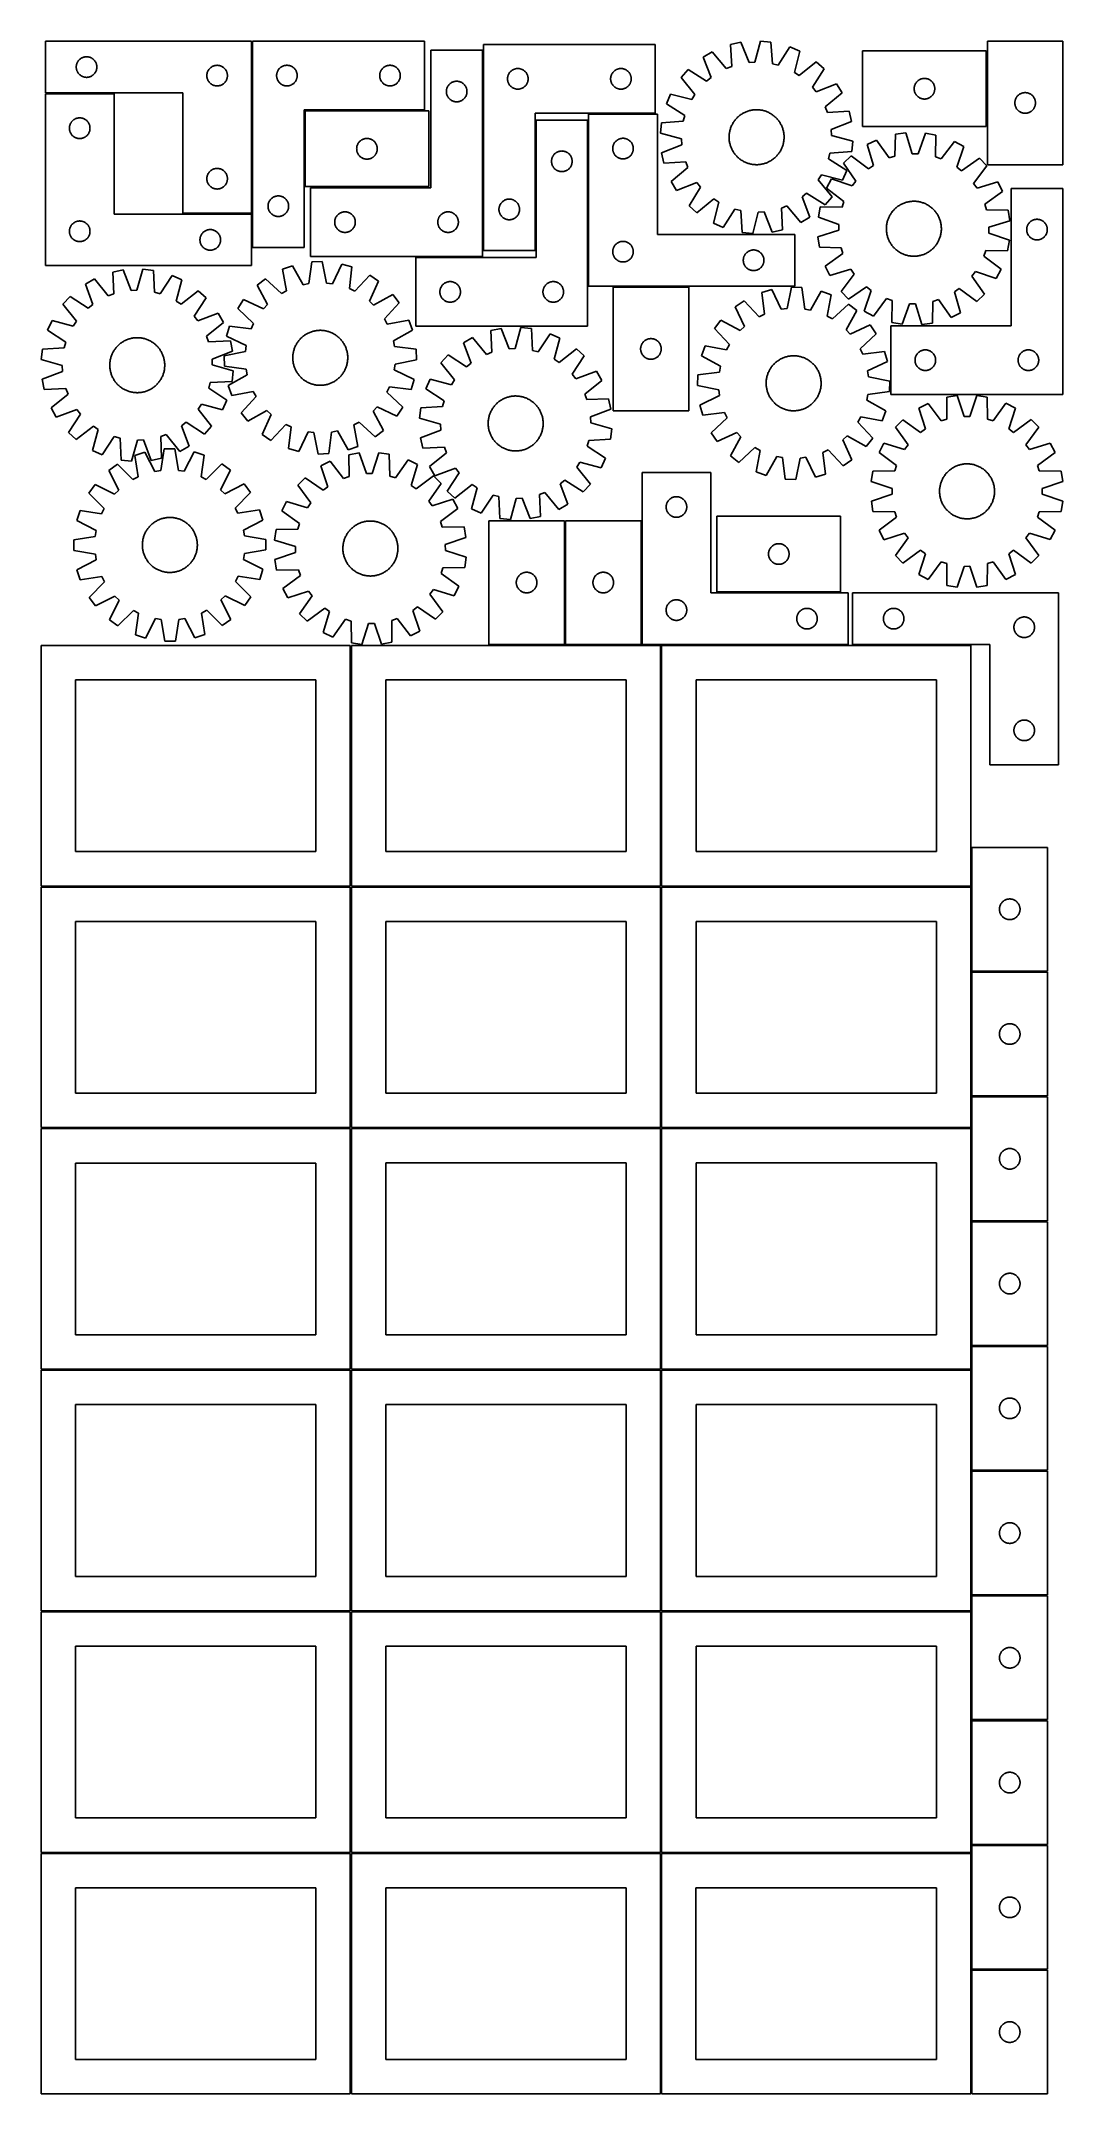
# Model space of a CAD drawing. Header units: millimetres. Extents: x 7 to 1493, y 7 to 2993.
import ezdxf

# ---------------------------------------------------------------- set-up
doc = ezdxf.new("R2010")
doc.units = ezdxf.units.MM
doc.layers.add('COMMON', color=5, linetype='CONTINUOUS', true_color=0x0000ff)
doc.layers.add('CUT', color=7, linetype='CONTINUOUS', true_color=0x000000)

msp = doc.modelspace()

# ---------------------------------------------------------------- linework, layer by layer
at = {"layer": 'COMMON'}
for p, q in [((313.507527, 2993.181188), (313.507527, 2743.181188)), ((649.550435, 2980.01297), (649.550435, 2688.516144)), ((1382.729041, 2869.121861), (1382.729041, 2979.121861)), ((112.757527, 2917.431188), (12.757527, 2917.431188)), ((390.007528, 2891.712432), (390.007528, 2781.712432)), ((564.257528, 2892.462433), (390.757529, 2892.462433)), ((802.587433, 2637.016143), (802.587433, 2878.512969)), ((803.337433, 2887.766143), (900.300436, 2887.766143)), ((312.757527, 2742.431188), (212.757527, 2742.431188)), ((313.507527, 2741.681187), (313.507527, 2693.212433)), ((648.800435, 2679.26297), (551.837432, 2679.26297)), ((948.933868, 2636.266143), (838.933868, 2636.266143)), ((768.806548, 2295.574297), (768.806548, 2115.574297)), ((880.30655, 2115.574297), (880.30655, 2295.574297)), ((457.299607, 2114.049516), (457.299607, 1764.074296)), ((658.056548, 2114.824296), (768.056548, 2114.824296)), ((769.556549, 2114.824296), (879.556549, 2114.824296)), ((908.049608, 2114.824297), (881.05655, 2114.824297)), ((908.799608, 2114.074296), (908.799608, 1764.074296)), ((1181.05655, 2114.824297), (909.549609, 2114.824297)), ((1359.549609, 2114.824297), (1187.158244, 2114.824297)), ((1360.299609, 1820.223054), (1360.299609, 1764.074296)), ((6.549607, 1763.299515), (456.549607, 1763.299515)), ((457.299607, 1762.549515), (457.299607, 1412.574295)), ((458.049608, 1763.324295), (908.049608, 1763.324295)), ((908.799608, 1762.574295), (908.799608, 1412.574295)), ((909.549609, 1763.324295), (1359.549609, 1763.324295)), ((1360.299609, 1762.574295), (1360.299609, 1640.223054)), ((1360.299609, 1638.723053), (1360.299609, 1458.723053)), ((1471.04961, 1639.473054), (1361.04961, 1639.473054)), ((456.549607, 1411.799515), (6.549607, 1411.799515)), ((458.074235, 1411.824294), (908.049608, 1411.824294)), ((908.824235, 1411.074294), (908.824235, 1061.074294)), ((909.574236, 1411.824294), (1359.549609, 1411.824294)), ((1360.324236, 1411.074294), (1360.324236, 1277.123813)), ((1360.324236, 1275.623812), (1360.324236, 1095.623812)), ((1361.074237, 1276.373812), (1471.074237, 1276.373812)), ((1360.324236, 1094.123811), (1360.324236, 1061.074294)), ((1361.074237, 1094.873811), (1471.074237, 1094.873811)), ((6.549607, 1060.299513), (456.549607, 1060.299513)), ((908.074235, 1060.324294), (458.074235, 1060.324294)), ((908.824235, 1059.574293), (908.824235, 709.574293)), ((1359.574236, 1060.324294), (909.574236, 1060.324294)), ((1360.324236, 1059.574293), (1360.324236, 914.123811)), ((1360.324236, 912.62381), (1360.324236, 732.62381)), ((1471.074237, 913.373811), (1361.074237, 913.373811)), ((1361.099121, 731.873809), (1471.074237, 731.873809)), ((6.549607, 708.799512), (456.549607, 708.799512)), ((457.299607, 708.049512), (457.299607, 358.074292)), ((458.074235, 708.824292), (908.049608, 708.824292)), ((908.799608, 708.074292), (908.799608, 358.074292)), ((909.574236, 708.824292), (1359.549609, 708.824292)), ((1360.299609, 549.574341), (1360.299609, 369.574341)), ((1361.099121, 368.82434), (1471.04961, 368.82434)), ((6.549607, 357.299511), (456.524767, 357.299511)), ((457.274767, 356.549511), (457.274767, 6.574291)), ((458.049608, 357.324291), (908.024768, 357.324291)), ((908.774768, 356.549511), (908.774768, 6.574291)), ((1360.274769, 186.549511), (1360.274769, 6.549511))]:
    msp.add_line(p, q, dxfattribs=at)
at = {"layer": 'CUT'}
for p, q in [((312.757527, 2993.181188), (12.757527, 2993.181188)), ((12.757527, 2993.181188), (12.757527, 2918.181188)), ((312.757527, 2743.181188), (312.757527, 2993.181188)), ((314.257528, 2993.212433), (314.257528, 2693.212433)), ((564.257528, 2993.212433), (314.257528, 2993.212433)), ((564.257528, 2893.212433), (564.257528, 2993.212433)), ((650.300436, 2988.516144), (650.300436, 2688.516144)), ((900.300436, 2988.516144), (650.300436, 2988.516144)), ((900.300436, 2888.516144), (900.300436, 2988.516144)), ((1024.864717, 2991.718471), (1009.845252, 2988.379875)), ((1009.845252, 2988.379875), (1011.627297, 2956.66554)), ((1036.685852, 2962.23567), (1024.864717, 2991.718471)), ((1053.34935, 2993.476741), (1045.243907, 2962.763933)), ((1068.665392, 2992.010664), (1053.34935, 2993.476741)), ((1070.797273, 2960.317923), (1068.665392, 2992.010664)), ((1383.479041, 2993.45071), (1383.479041, 2813.45071)), ((1493.479041, 2993.45071), (1383.479041, 2993.45071)), ((1493.479041, 2813.45071), (1493.479041, 2993.45071)), ((57.777416, 2956.453369), (57.837029, 2957.223503)), ((57.837029, 2957.223503), (57.936209, 2957.989547)), ((57.936209, 2957.989547), (58.074692, 2958.749469)), ((58.074692, 2958.749469), (58.252111, 2959.501255)), ((58.252111, 2959.501255), (58.467996, 2960.24291)), ((58.467996, 2960.24291), (58.721775, 2960.972469)), ((58.721775, 2960.972469), (59.012774, 2961.687996)), ((59.012774, 2961.687996), (59.340221, 2962.387595)), ((59.340221, 2962.387595), (59.703249, 2963.069409)), ((59.703249, 2963.069409), (60.100894, 2963.731631)), ((60.100894, 2963.731631), (60.532102, 2964.372504)), ((60.532102, 2964.372504), (60.99573, 2964.99033)), ((60.99573, 2964.99033), (61.490548, 2965.58347)), ((61.490548, 2965.58347), (62.015244, 2966.15035)), ((62.015244, 2966.15035), (62.568427, 2966.689468)), ((62.568427, 2966.689468), (63.148629, 2967.199395)), ((63.148629, 2967.199395), (63.754313, 2967.678777)), ((63.754313, 2967.678777), (64.383871, 2968.126343)), ((64.383871, 2968.126343), (65.035635, 2968.540907)), ((65.035635, 2968.540907), (65.707876, 2968.92137)), ((65.707876, 2968.92137), (66.398811, 2969.266722)), ((66.398811, 2969.266722), (67.106609, 2969.576047)), ((67.106609, 2969.576047), (67.829391, 2969.848526)), ((67.829391, 2969.848526), (68.565243, 2970.083436)), ((68.565243, 2970.083436), (69.312211, 2970.280154)), ((69.312211, 2970.280154), (70.068316, 2970.438157)), ((70.068316, 2970.438157), (70.831552, 2970.557028)), ((70.831552, 2970.557028), (71.599895, 2970.636451)), ((71.599895, 2970.636451), (72.371308, 2970.676215)), ((72.371308, 2970.676215), (73.143746, 2970.676215)), ((73.143746, 2970.676215), (73.915159, 2970.636451)), ((73.915159, 2970.636451), (74.683502, 2970.557028)), ((74.683502, 2970.557028), (75.446739, 2970.438157)), ((75.446739, 2970.438157), (76.202843, 2970.280154)), ((76.202843, 2970.280154), (76.949812, 2970.083436)), ((76.949812, 2970.083436), (77.685663, 2969.848526)), ((77.685663, 2969.848526), (78.408446, 2969.576047)), ((78.408446, 2969.576047), (79.116243, 2969.266722)), ((79.116243, 2969.266722), (79.807178, 2968.92137)), ((79.807178, 2968.92137), (80.479419, 2968.540907)), ((80.479419, 2968.540907), (81.131183, 2968.126343)), ((81.131183, 2968.126343), (81.760741, 2967.678777)), ((81.760741, 2967.678777), (82.366425, 2967.199395)), ((82.366425, 2967.199395), (82.946627, 2966.689468)), ((82.946627, 2966.689468), (83.49981, 2966.15035)), ((83.49981, 2966.15035), (84.024506, 2965.58347)), ((84.024506, 2965.58347), (84.519324, 2964.99033)), ((84.519324, 2964.99033), (84.982952, 2964.372504)), ((84.982952, 2964.372504), (85.414161, 2963.731631)), ((85.414161, 2963.731631), (85.811806, 2963.069409)), ((85.811806, 2963.069409), (86.174833, 2962.387595)), ((86.174833, 2962.387595), (86.502281, 2961.687996)), ((86.502281, 2961.687996), (86.793279, 2960.972469)), ((86.793279, 2960.972469), (87.047058, 2960.24291)), ((87.047058, 2960.24291), (87.262943, 2959.501255)), ((87.262943, 2959.501255), (87.440362, 2958.749469)), ((87.440362, 2958.749469), (87.578846, 2957.989547)), ((87.578846, 2957.989547), (87.678025, 2957.223503)), ((87.678025, 2957.223503), (87.737638, 2956.453369)), ((256.398811, 2956.766722), (257.106609, 2957.076047)), ((257.106609, 2957.076047), (257.829391, 2957.348526)), ((257.829391, 2957.348526), (258.565243, 2957.583436)), ((258.565243, 2957.583436), (259.312211, 2957.780154)), ((259.312211, 2957.780154), (260.068316, 2957.938157)), ((260.068316, 2957.938157), (260.831552, 2958.057028)), ((260.831552, 2958.057028), (261.599895, 2958.136451)), ((261.599895, 2958.136451), (262.371308, 2958.176215)), ((262.371308, 2958.176215), (263.143746, 2958.176215)), ((263.143746, 2958.176215), (263.915159, 2958.136451)), ((263.915159, 2958.136451), (264.683502, 2958.057028)), ((264.683502, 2958.057028), (265.446739, 2957.938157)), ((265.446739, 2957.938157), (266.202843, 2957.780154)), ((266.202843, 2957.780154), (266.949812, 2957.583436)), ((266.949812, 2957.583436), (267.685663, 2957.348526)), ((267.685663, 2957.348526), (268.408446, 2957.076047)), ((268.408446, 2957.076047), (269.116243, 2956.766722)), ((358.25072, 2956.957187), (358.966247, 2957.248185)), ((358.966247, 2957.248185), (359.695806, 2957.501964)), ((359.695806, 2957.501964), (360.437461, 2957.717849)), ((360.437461, 2957.717849), (361.189247, 2957.895268)), ((361.189247, 2957.895268), (361.949169, 2958.033752)), ((361.949169, 2958.033752), (362.715213, 2958.132931)), ((362.715213, 2958.132931), (363.485347, 2958.192545)), ((363.485347, 2958.192545), (364.257528, 2958.212433)), ((364.257528, 2958.212433), (365.029709, 2958.192545)), ((365.029709, 2958.192545), (365.799843, 2958.132931)), ((365.799843, 2958.132931), (366.565887, 2958.033752)), ((366.565887, 2958.033752), (367.325809, 2957.895268)), ((367.325809, 2957.895268), (368.077595, 2957.717849)), ((368.077595, 2957.717849), (368.819251, 2957.501964)), ((368.819251, 2957.501964), (369.548809, 2957.248185)), ((369.548809, 2957.248185), (370.264337, 2956.957187)), ((508.25072, 2956.957187), (508.966247, 2957.248185)), ((508.966247, 2957.248185), (509.695806, 2957.501964)), ((509.695806, 2957.501964), (510.437461, 2957.717849)), ((510.437461, 2957.717849), (511.189247, 2957.895268)), ((511.189247, 2957.895268), (511.949169, 2958.033752)), ((511.949169, 2958.033752), (512.715213, 2958.132931)), ((512.715213, 2958.132931), (513.485347, 2958.192545)), ((513.485347, 2958.192545), (514.257528, 2958.212433)), ((514.257528, 2958.212433), (515.029709, 2958.192545)), ((515.029709, 2958.192545), (515.799843, 2958.132931)), ((515.799843, 2958.132931), (516.565887, 2958.033752)), ((516.565887, 2958.033752), (517.325809, 2957.895268)), ((517.325809, 2957.895268), (518.077595, 2957.717849)), ((518.077595, 2957.717849), (518.819251, 2957.501964)), ((518.819251, 2957.501964), (519.548809, 2957.248185)), ((519.548809, 2957.248185), (520.264337, 2956.957187)), ((648.800435, 2980.01297), (573.800435, 2980.01297)), ((573.800435, 2980.01297), (573.800435, 2780.01297)), ((648.800435, 2680.01297), (648.800435, 2980.01297)), ((983.298091, 2977.905426), (970.045414, 2970.088963)), ((970.045414, 2970.088963), (981.540509, 2940.47752)), ((1003.651345, 2953.518548), (983.298091, 2977.905426)), ((1045.243907, 2962.763933), (1036.685852, 2962.23567)), ((1079.09971, 2958.175746), (1070.797273, 2960.317923)), ((1096.299223, 2984.880642), (1079.09971, 2958.175746)), ((1110.412603, 2978.753403), (1096.299223, 2984.880642)), ((1102.646547, 2947.953028), (1110.412603, 2978.753403)), ((1134.49064, 2963.433026), (1109.880664, 2943.350103)), ((1146.019841, 2953.244401), (1134.49064, 2963.433026)), ((1381.97904, 2979.121861), (1201.97904, 2979.121861)), ((1201.97904, 2979.121861), (1201.97904, 2869.121861)), ((1381.97904, 2869.121861), (1381.97904, 2979.121861)), ((57.757527, 2955.681188), (57.777416, 2956.453369)), ((57.777416, 2954.909007), (57.757527, 2955.681188)), ((57.837029, 2954.138873), (57.777416, 2954.909007)), ((57.936209, 2953.372829), (57.837029, 2954.138873)), ((58.074692, 2952.612907), (57.936209, 2953.372829)), ((58.252111, 2951.861121), (58.074692, 2952.612907)), ((58.467996, 2951.119465), (58.252111, 2951.861121)), ((58.721775, 2950.389907), (58.467996, 2951.119465)), ((59.012774, 2949.674379), (58.721775, 2950.389907)), ((59.340221, 2948.974781), (59.012774, 2949.674379)), ((59.703249, 2948.292967), (59.340221, 2948.974781)), ((60.100894, 2947.630745), (59.703249, 2948.292967)), ((60.532102, 2946.989871), (60.100894, 2947.630745)), ((60.99573, 2946.372046), (60.532102, 2946.989871)), ((61.490548, 2945.778906), (60.99573, 2946.372046)), ((62.015244, 2945.212026), (61.490548, 2945.778906)), ((62.568427, 2944.672907), (62.015244, 2945.212026)), ((63.148629, 2944.162981), (62.568427, 2944.672907)), ((63.754313, 2943.683599), (63.148629, 2944.162981)), ((64.383871, 2943.236033), (63.754313, 2943.683599)), ((65.035635, 2942.821468), (64.383871, 2943.236033)), ((65.707876, 2942.441006), (65.035635, 2942.821468)), ((66.398811, 2942.095654), (65.707876, 2942.441006)), ((67.106609, 2941.786328), (66.398811, 2942.095654)), ((67.829391, 2941.513849), (67.106609, 2941.786328)), ((68.565243, 2941.27894), (67.829391, 2941.513849)), ((69.312211, 2941.082222), (68.565243, 2941.27894)), ((70.068316, 2940.924219), (69.312211, 2941.082222)), ((70.831552, 2940.805348), (70.068316, 2940.924219)), ((71.599895, 2940.725925), (70.831552, 2940.805348)), ((72.371308, 2940.686161), (71.599895, 2940.725925)), ((73.143746, 2940.686161), (72.371308, 2940.686161)), ((73.915159, 2940.725925), (73.143746, 2940.686161)), ((74.683502, 2940.805348), (73.915159, 2940.725925)), ((75.446739, 2940.924219), (74.683502, 2940.805348)), ((76.202843, 2941.082222), (75.446739, 2940.924219)), ((76.949812, 2941.27894), (76.202843, 2941.082222)), ((77.685663, 2941.513849), (76.949812, 2941.27894)), ((78.408446, 2941.786328), (77.685663, 2941.513849)), ((79.116243, 2942.095654), (78.408446, 2941.786328)), ((79.807178, 2942.441006), (79.116243, 2942.095654)), ((80.479419, 2942.821468), (79.807178, 2942.441006)), ((81.131183, 2943.236033), (80.479419, 2942.821468)), ((81.760741, 2943.683599), (81.131183, 2943.236033)), ((82.366425, 2944.162981), (81.760741, 2943.683599)), ((82.946627, 2944.672907), (82.366425, 2944.162981)), ((83.49981, 2945.212026), (82.946627, 2944.672907)), ((84.024506, 2945.778906), (83.49981, 2945.212026)), ((84.519324, 2946.372046), (84.024506, 2945.778906)), ((84.982952, 2946.989871), (84.519324, 2946.372046)), ((85.414161, 2947.630745), (84.982952, 2946.989871)), ((85.811806, 2948.292967), (85.414161, 2947.630745)), ((86.174833, 2948.974781), (85.811806, 2948.292967)), ((86.502281, 2949.674379), (86.174833, 2948.974781)), ((86.793279, 2950.389907), (86.502281, 2949.674379)), ((87.047058, 2951.119465), (86.793279, 2950.389907)), ((87.262943, 2951.861121), (87.047058, 2951.119465)), ((87.440362, 2952.612907), (87.262943, 2951.861121)), ((87.578846, 2953.372829), (87.440362, 2952.612907)), ((87.678025, 2954.138873), (87.578846, 2953.372829)), ((87.737638, 2954.909007), (87.678025, 2954.138873)), ((87.737638, 2956.453369), (87.757527, 2955.681188)), ((87.757527, 2955.681188), (87.737638, 2954.909007)), ((247.757527, 2943.181188), (247.777416, 2943.953369)), ((247.777416, 2942.409007), (247.757527, 2943.181188)), ((247.777416, 2943.953369), (247.837029, 2944.723503)), ((247.837029, 2941.638873), (247.777416, 2942.409007)), ((247.837029, 2944.723503), (247.936209, 2945.489547)), ((247.936209, 2940.872829), (247.837029, 2941.638873)), ((247.936209, 2945.489547), (248.074692, 2946.249469)), ((248.074692, 2940.112907), (247.936209, 2940.872829)), ((248.074692, 2946.249469), (248.252111, 2947.001255)), ((248.252111, 2939.361121), (248.074692, 2940.112907)), ((248.252111, 2947.001255), (248.467996, 2947.74291)), ((248.467996, 2938.619465), (248.252111, 2939.361121)), ((248.467996, 2947.74291), (248.721775, 2948.472469)), ((248.721775, 2937.889907), (248.467996, 2938.619465)), ((248.721775, 2948.472469), (249.012774, 2949.187996)), ((249.012774, 2937.174379), (248.721775, 2937.889907)), ((249.012774, 2949.187996), (249.340221, 2949.887595)), ((249.340221, 2936.474781), (249.012774, 2937.174379)), ((249.340221, 2949.887595), (249.703249, 2950.569409)), ((249.703249, 2935.792967), (249.340221, 2936.474781)), ((249.703249, 2950.569409), (250.100894, 2951.231631)), ((250.100894, 2935.130745), (249.703249, 2935.792967)), ((250.100894, 2951.231631), (250.532102, 2951.872504)), ((250.532102, 2934.489871), (250.100894, 2935.130745)), ((250.532102, 2951.872504), (250.99573, 2952.49033)), ((250.99573, 2933.872046), (250.532102, 2934.489871)), ((250.99573, 2952.49033), (251.490548, 2953.08347)), ((251.490548, 2933.278906), (250.99573, 2933.872046)), ((251.490548, 2953.08347), (252.015244, 2953.65035)), ((252.015244, 2932.712026), (251.490548, 2933.278906)), ((252.015244, 2953.65035), (252.568427, 2954.189468)), ((252.568427, 2932.172907), (252.015244, 2932.712026)), ((252.568427, 2954.189468), (253.148629, 2954.699395)), ((253.148629, 2931.662981), (252.568427, 2932.172907)), ((253.148629, 2954.699395), (253.754313, 2955.178777)), ((253.754313, 2931.183599), (253.148629, 2931.662981)), ((253.754313, 2955.178777), (254.383871, 2955.626343)), ((254.383871, 2930.736033), (253.754313, 2931.183599)), ((254.383871, 2955.626343), (255.035635, 2956.040907)), ((255.035635, 2930.321468), (254.383871, 2930.736033)), ((255.035635, 2956.040907), (255.707876, 2956.42137)), ((255.707876, 2929.941006), (255.035635, 2930.321468)), ((255.707876, 2956.42137), (256.398811, 2956.766722)), ((256.398811, 2929.595654), (255.707876, 2929.941006)), ((257.106609, 2929.286328), (256.398811, 2929.595654)), ((257.829391, 2929.013849), (257.106609, 2929.286328)), ((258.565243, 2928.77894), (257.829391, 2929.013849)), ((259.312211, 2928.582222), (258.565243, 2928.77894)), ((260.068316, 2928.424219), (259.312211, 2928.582222)), ((260.831552, 2928.305348), (260.068316, 2928.424219)), ((261.599895, 2928.225925), (260.831552, 2928.305348)), ((262.371308, 2928.186161), (261.599895, 2928.225925)), ((263.143746, 2928.186161), (262.371308, 2928.186161)), ((263.915159, 2928.225925), (263.143746, 2928.186161)), ((264.683502, 2928.305348), (263.915159, 2928.225925)), ((265.446739, 2928.424219), (264.683502, 2928.305348)), ((266.202843, 2928.582222), (265.446739, 2928.424219)), ((266.949812, 2928.77894), (266.202843, 2928.582222)), ((267.685663, 2929.013849), (266.949812, 2928.77894)), ((268.408446, 2929.286328), (267.685663, 2929.013849)), ((269.116243, 2929.595654), (268.408446, 2929.286328)), ((269.116243, 2956.766722), (269.807178, 2956.42137)), ((269.807178, 2929.941006), (269.116243, 2929.595654)), ((269.807178, 2956.42137), (270.479419, 2956.040907)), ((270.479419, 2930.321468), (269.807178, 2929.941006)), ((270.479419, 2956.040907), (271.131183, 2955.626343)), ((271.131183, 2930.736033), (270.479419, 2930.321468)), ((271.131183, 2955.626343), (271.760741, 2955.178777)), ((271.760741, 2931.183599), (271.131183, 2930.736033)), ((271.760741, 2955.178777), (272.366425, 2954.699395)), ((272.366425, 2931.662981), (271.760741, 2931.183599)), ((272.366425, 2954.699395), (272.946627, 2954.189468)), ((272.946627, 2932.172907), (272.366425, 2931.662981)), ((272.946627, 2954.189468), (273.49981, 2953.65035)), ((273.49981, 2932.712026), (272.946627, 2932.172907)), ((273.49981, 2953.65035), (274.024506, 2953.08347)), ((274.024506, 2933.278906), (273.49981, 2932.712026)), ((274.024506, 2953.08347), (274.519324, 2952.49033)), ((274.519324, 2933.872046), (274.024506, 2933.278906)), ((274.519324, 2952.49033), (274.982952, 2951.872504)), ((274.982952, 2934.489871), (274.519324, 2933.872046)), ((274.982952, 2951.872504), (275.414161, 2951.231631)), ((275.414161, 2935.130745), (274.982952, 2934.489871)), ((275.414161, 2951.231631), (275.811806, 2950.569409)), ((275.811806, 2935.792967), (275.414161, 2935.130745)), ((275.811806, 2950.569409), (276.174833, 2949.887595)), ((276.174833, 2936.474781), (275.811806, 2935.792967)), ((276.174833, 2949.887595), (276.502281, 2949.187996)), ((276.502281, 2937.174379), (276.174833, 2936.474781)), ((276.502281, 2949.187996), (276.793279, 2948.472469)), ((276.793279, 2937.889907), (276.502281, 2937.174379)), ((276.793279, 2948.472469), (277.047058, 2947.74291)), ((277.047058, 2938.619465), (276.793279, 2937.889907)), ((277.047058, 2947.74291), (277.262943, 2947.001255)), ((277.262943, 2939.361121), (277.047058, 2938.619465)), ((277.262943, 2947.001255), (277.440362, 2946.249469)), ((277.440362, 2940.112907), (277.262943, 2939.361121)), ((277.440362, 2946.249469), (277.578846, 2945.489547)), ((277.578846, 2940.872829), (277.440362, 2940.112907)), ((277.578846, 2945.489547), (277.678025, 2944.723503)), ((277.678025, 2941.638873), (277.578846, 2940.872829)), ((277.678025, 2944.723503), (277.737638, 2943.953369)), ((277.737638, 2942.409007), (277.678025, 2941.638873)), ((277.737638, 2943.953369), (277.757527, 2943.181188)), ((277.757527, 2943.181188), (277.737638, 2942.409007)), ((349.262501, 2943.598652), (349.302265, 2944.370065)), ((349.262501, 2942.826214), (349.262501, 2943.598652)), ((349.302265, 2942.054801), (349.262501, 2942.826214)), ((349.302265, 2944.370065), (349.381688, 2945.138409)), ((349.381688, 2941.286458), (349.302265, 2942.054801)), ((349.381688, 2945.138409), (349.500559, 2945.901645)), ((349.500559, 2940.523222), (349.381688, 2941.286458)), ((349.500559, 2945.901645), (349.658563, 2946.657749)), ((349.658563, 2939.767117), (349.500559, 2940.523222)), ((349.658563, 2946.657749), (349.85528, 2947.404718)), ((349.85528, 2939.020149), (349.658563, 2939.767117)), ((349.85528, 2947.404718), (350.09019, 2948.140569)), ((350.09019, 2938.284297), (349.85528, 2939.020149)), ((350.09019, 2948.140569), (350.362669, 2948.863352)), ((350.362669, 2937.561515), (350.09019, 2938.284297)), ((350.362669, 2948.863352), (350.671994, 2949.571149)), ((350.671994, 2936.853717), (350.362669, 2937.561515)), ((350.671994, 2949.571149), (351.017346, 2950.262084)), ((351.017346, 2936.162782), (350.671994, 2936.853717)), ((351.017346, 2950.262084), (351.397809, 2950.934325)), ((351.397809, 2935.490541), (351.017346, 2936.162782)), ((351.397809, 2950.934325), (351.812373, 2951.586089)), ((351.812373, 2934.838777), (351.397809, 2935.490541)), ((351.812373, 2951.586089), (352.259939, 2952.215647)), ((352.259939, 2934.209219), (351.812373, 2934.838777)), ((352.259939, 2952.215647), (352.739321, 2952.821331)), ((352.739321, 2933.603536), (352.259939, 2934.209219)), ((352.739321, 2952.821331), (353.249248, 2953.401533)), ((353.249248, 2933.023333), (352.739321, 2933.603536)), ((353.249248, 2953.401533), (353.788366, 2953.954716)), ((353.788366, 2932.47015), (353.249248, 2933.023333)), ((353.788366, 2953.954716), (354.355246, 2954.479412)), ((354.355246, 2931.945454), (353.788366, 2932.47015)), ((354.355246, 2954.479412), (354.948386, 2954.97423)), ((354.948386, 2931.450636), (354.355246, 2931.945454)), ((354.948386, 2954.97423), (355.566212, 2955.437858)), ((355.566212, 2930.987008), (354.948386, 2931.450636)), ((355.566212, 2955.437858), (356.207085, 2955.869067)), ((356.207085, 2930.5558), (355.566212, 2930.987008)), ((356.207085, 2955.869067), (356.869307, 2956.266712)), ((356.869307, 2930.158155), (356.207085, 2930.5558)), ((356.869307, 2956.266712), (357.551121, 2956.629739)), ((357.551121, 2929.795127), (356.869307, 2930.158155)), ((357.551121, 2956.629739), (358.25072, 2956.957187)), ((358.25072, 2929.46768), (357.551121, 2929.795127)), ((358.966247, 2929.176681), (358.25072, 2929.46768)), ((359.695806, 2928.922902), (358.966247, 2929.176681)), ((360.437461, 2928.707017), (359.695806, 2928.922902)), ((361.189247, 2928.529598), (360.437461, 2928.707017)), ((361.949169, 2928.391115), (361.189247, 2928.529598)), ((362.715213, 2928.291935), (361.949169, 2928.391115)), ((363.485347, 2928.232322), (362.715213, 2928.291935)), ((364.257528, 2928.212433), (363.485347, 2928.232322)), ((365.029709, 2928.232322), (364.257528, 2928.212433)), ((365.799843, 2928.291935), (365.029709, 2928.232322)), ((366.565887, 2928.391115), (365.799843, 2928.291935)), ((367.325809, 2928.529598), (366.565887, 2928.391115)), ((368.077595, 2928.707017), (367.325809, 2928.529598)), ((368.819251, 2928.922902), (368.077595, 2928.707017)), ((369.548809, 2929.176681), (368.819251, 2928.922902)), ((370.264337, 2929.46768), (369.548809, 2929.176681)), ((370.264337, 2956.957187), (370.963935, 2956.629739)), ((370.963935, 2929.795127), (370.264337, 2929.46768)), ((370.963935, 2956.629739), (371.645749, 2956.266712)), ((371.645749, 2930.158155), (370.963935, 2929.795127)), ((371.645749, 2956.266712), (372.307971, 2955.869067)), ((372.307971, 2930.5558), (371.645749, 2930.158155)), ((372.307971, 2955.869067), (372.948845, 2955.437858)), ((372.948845, 2930.987008), (372.307971, 2930.5558)), ((372.948845, 2955.437858), (373.56667, 2954.97423)), ((373.56667, 2931.450636), (372.948845, 2930.987008)), ((373.56667, 2954.97423), (374.15981, 2954.479412)), ((374.15981, 2931.945454), (373.56667, 2931.450636)), ((374.15981, 2954.479412), (374.72669, 2953.954716)), ((374.72669, 2932.47015), (374.15981, 2931.945454)), ((374.72669, 2953.954716), (375.265809, 2953.401533)), ((375.265809, 2933.023333), (374.72669, 2932.47015)), ((375.265809, 2953.401533), (375.775735, 2952.821331)), ((375.775735, 2933.603536), (375.265809, 2933.023333)), ((375.775735, 2952.821331), (376.255117, 2952.215647)), ((376.255117, 2934.209219), (375.775735, 2933.603536)), ((376.255117, 2952.215647), (376.702683, 2951.586089)), ((376.702683, 2934.838777), (376.255117, 2934.209219)), ((376.702683, 2951.586089), (377.117248, 2950.934325)), ((377.117248, 2935.490541), (376.702683, 2934.838777)), ((377.117248, 2950.934325), (377.49771, 2950.262084)), ((377.49771, 2936.162782), (377.117248, 2935.490541)), ((377.49771, 2950.262084), (377.843062, 2949.571149)), ((377.843062, 2936.853717), (377.49771, 2936.162782)), ((377.843062, 2949.571149), (378.152388, 2948.863352)), ((378.152388, 2937.561515), (377.843062, 2936.853717)), ((378.152388, 2948.863352), (378.424867, 2948.140569)), ((378.424867, 2938.284297), (378.152388, 2937.561515)), ((378.424867, 2948.140569), (378.659776, 2947.404718)), ((378.659776, 2939.020149), (378.424867, 2938.284297)), ((378.659776, 2947.404718), (378.856494, 2946.657749)), ((378.856494, 2939.767117), (378.659776, 2939.020149)), ((378.856494, 2946.657749), (379.014497, 2945.901645)), ((379.014497, 2940.523222), (378.856494, 2939.767117)), ((379.014497, 2945.901645), (379.133368, 2945.138409)), ((379.133368, 2941.286458), (379.014497, 2940.523222)), ((379.133368, 2945.138409), (379.212791, 2944.370065)), ((379.212791, 2942.054801), (379.133368, 2941.286458)), ((379.212791, 2944.370065), (379.252555, 2943.598652)), ((379.252555, 2942.826214), (379.212791, 2942.054801)), ((379.252555, 2943.598652), (379.252555, 2942.826214)), ((499.262501, 2943.598652), (499.302265, 2944.370065)), ((499.262501, 2942.826214), (499.262501, 2943.598652)), ((499.302265, 2942.054801), (499.262501, 2942.826214)), ((499.302265, 2944.370065), (499.381688, 2945.138409)), ((499.381688, 2941.286458), (499.302265, 2942.054801)), ((499.381688, 2945.138409), (499.500559, 2945.901645)), ((499.500559, 2940.523222), (499.381688, 2941.286458)), ((499.500559, 2945.901645), (499.658563, 2946.657749)), ((499.658563, 2939.767117), (499.500559, 2940.523222)), ((499.658563, 2946.657749), (499.85528, 2947.404718)), ((499.85528, 2939.020149), (499.658563, 2939.767117)), ((499.85528, 2947.404718), (500.09019, 2948.140569)), ((500.09019, 2938.284297), (499.85528, 2939.020149)), ((500.09019, 2948.140569), (500.362669, 2948.863352)), ((500.362669, 2937.561515), (500.09019, 2938.284297)), ((500.362669, 2948.863352), (500.671994, 2949.571149)), ((500.671994, 2936.853717), (500.362669, 2937.561515)), ((500.671994, 2949.571149), (501.017346, 2950.262084)), ((501.017346, 2936.162782), (500.671994, 2936.853717)), ((501.017346, 2950.262084), (501.397809, 2950.934325)), ((501.397809, 2935.490541), (501.017346, 2936.162782)), ((501.397809, 2950.934325), (501.812373, 2951.586089)), ((501.812373, 2934.838777), (501.397809, 2935.490541)), ((501.812373, 2951.586089), (502.259939, 2952.215647)), ((502.259939, 2934.209219), (501.812373, 2934.838777)), ((502.259939, 2952.215647), (502.739321, 2952.821331)), ((502.739321, 2933.603536), (502.259939, 2934.209219)), ((502.739321, 2952.821331), (503.249248, 2953.401533)), ((503.249248, 2933.023333), (502.739321, 2933.603536)), ((503.249248, 2953.401533), (503.788366, 2953.954716)), ((503.788366, 2932.47015), (503.249248, 2933.023333)), ((503.788366, 2953.954716), (504.355246, 2954.479412)), ((504.355246, 2931.945454), (503.788366, 2932.47015)), ((504.355246, 2954.479412), (504.948386, 2954.97423)), ((504.948386, 2931.450636), (504.355246, 2931.945454)), ((504.948386, 2954.97423), (505.566212, 2955.437858)), ((505.566212, 2930.987008), (504.948386, 2931.450636)), ((505.566212, 2955.437858), (506.207085, 2955.869067)), ((506.207085, 2930.5558), (505.566212, 2930.987008)), ((506.207085, 2955.869067), (506.869307, 2956.266712)), ((506.869307, 2930.158155), (506.207085, 2930.5558)), ((506.869307, 2956.266712), (507.551121, 2956.629739)), ((507.551121, 2929.795127), (506.869307, 2930.158155)), ((507.551121, 2956.629739), (508.25072, 2956.957187)), ((508.25072, 2929.46768), (507.551121, 2929.795127)), ((508.966247, 2929.176681), (508.25072, 2929.46768)), ((509.695806, 2928.922902), (508.966247, 2929.176681)), ((510.437461, 2928.707017), (509.695806, 2928.922902)), ((511.189247, 2928.529598), (510.437461, 2928.707017)), ((511.949169, 2928.391115), (511.189247, 2928.529598)), ((512.715213, 2928.291935), (511.949169, 2928.391115)), ((513.485347, 2928.232322), (512.715213, 2928.291935)), ((514.257528, 2928.212433), (513.485347, 2928.232322)), ((515.029709, 2928.232322), (514.257528, 2928.212433)), ((515.799843, 2928.291935), (515.029709, 2928.232322)), ((516.565887, 2928.391115), (515.799843, 2928.291935)), ((517.325809, 2928.529598), (516.565887, 2928.391115)), ((518.077595, 2928.707017), (517.325809, 2928.529598)), ((518.819251, 2928.922902), (518.077595, 2928.707017)), ((519.548809, 2929.176681), (518.819251, 2928.922902)), ((520.264337, 2929.46768), (519.548809, 2929.176681)), ((520.264337, 2956.957187), (520.963935, 2956.629739)), ((520.963935, 2929.795127), (520.264337, 2929.46768)), ((520.963935, 2956.629739), (521.645749, 2956.266712)), ((521.645749, 2930.158155), (520.963935, 2929.795127)), ((521.645749, 2956.266712), (522.307971, 2955.869067)), ((522.307971, 2930.5558), (521.645749, 2930.158155)), ((522.307971, 2955.869067), (522.948845, 2955.437858)), ((522.948845, 2930.987008), (522.307971, 2930.5558)), ((522.948845, 2955.437858), (523.56667, 2954.97423)), ((523.56667, 2931.450636), (522.948845, 2930.987008)), ((523.56667, 2954.97423), (524.15981, 2954.479412)), ((524.15981, 2931.945454), (523.56667, 2931.450636)), ((524.15981, 2954.479412), (524.72669, 2953.954716)), ((524.72669, 2932.47015), (524.15981, 2931.945454)), ((524.72669, 2953.954716), (525.265809, 2953.401533)), ((525.265809, 2933.023333), (524.72669, 2932.47015)), ((525.265809, 2953.401533), (525.775735, 2952.821331)), ((525.775735, 2933.603536), (525.265809, 2933.023333)), ((525.775735, 2952.821331), (526.255117, 2952.215647)), ((526.255117, 2934.209219), (525.775735, 2933.603536)), ((526.255117, 2952.215647), (526.702683, 2951.586089)), ((526.702683, 2934.838777), (526.255117, 2934.209219)), ((526.702683, 2951.586089), (527.117248, 2950.934325)), ((527.117248, 2935.490541), (526.702683, 2934.838777)), ((527.117248, 2950.934325), (527.49771, 2950.262084)), ((527.49771, 2936.162782), (527.117248, 2935.490541)), ((527.49771, 2950.262084), (527.843062, 2949.571149)), ((527.843062, 2936.853717), (527.49771, 2936.162782)), ((527.843062, 2949.571149), (528.152388, 2948.863352)), ((528.152388, 2937.561515), (527.843062, 2936.853717)), ((528.152388, 2948.863352), (528.424867, 2948.140569)), ((528.424867, 2938.284297), (528.152388, 2937.561515)), ((528.424867, 2948.140569), (528.659776, 2947.404718)), ((528.659776, 2939.020149), (528.424867, 2938.284297)), ((528.659776, 2947.404718), (528.856494, 2946.657749)), ((528.856494, 2939.767117), (528.659776, 2939.020149)), ((528.856494, 2946.657749), (529.014497, 2945.901645)), ((529.014497, 2940.523222), (528.856494, 2939.767117)), ((529.014497, 2945.901645), (529.133368, 2945.138409)), ((529.133368, 2941.286458), (529.014497, 2940.523222)), ((529.133368, 2945.138409), (529.212791, 2944.370065)), ((529.212791, 2942.054801), (529.133368, 2941.286458)), ((529.212791, 2944.370065), (529.252555, 2943.598652)), ((529.252555, 2942.826214), (529.212791, 2942.054801)), ((529.252555, 2943.598652), (529.252555, 2942.826214)), ((598.060253, 2927.062622), (598.440715, 2927.734862)), ((598.440715, 2927.734862), (598.85528, 2928.386626)), ((598.85528, 2928.386626), (599.302846, 2929.016185)), ((599.302846, 2929.016185), (599.782228, 2929.621868)), ((599.782228, 2929.621868), (600.292154, 2930.20207)), ((600.292154, 2930.20207), (600.831273, 2930.755253)), ((600.831273, 2930.755253), (601.398153, 2931.279949)), ((601.398153, 2931.279949), (601.991293, 2931.774767)), ((601.991293, 2931.774767), (602.609118, 2932.238395)), ((602.609118, 2932.238395), (603.249992, 2932.669604)), ((603.249992, 2932.669604), (603.912214, 2933.067249)), ((603.912214, 2933.067249), (604.594028, 2933.430277)), ((604.594028, 2933.430277), (605.293626, 2933.757724)), ((605.293626, 2933.757724), (606.009154, 2934.048723)), ((606.009154, 2934.048723), (606.738712, 2934.302501)), ((606.738712, 2934.302501), (607.480368, 2934.518386)), ((607.480368, 2934.518386), (608.232154, 2934.695806)), ((608.232154, 2934.695806), (608.992076, 2934.834289)), ((608.992076, 2934.834289), (609.75812, 2934.933469)), ((609.75812, 2934.933469), (610.528254, 2934.993082)), ((610.528254, 2934.993082), (611.300435, 2935.01297)), ((611.300435, 2935.01297), (612.072616, 2934.993082)), ((612.072616, 2934.993082), (612.84275, 2934.933469)), ((612.84275, 2934.933469), (613.608794, 2934.834289)), ((613.608794, 2934.834289), (614.368716, 2934.695806)), ((614.368716, 2934.695806), (615.120502, 2934.518386)), ((615.120502, 2934.518386), (615.862157, 2934.302501)), ((615.862157, 2934.302501), (616.591716, 2934.048723)), ((616.591716, 2934.048723), (617.307243, 2933.757724)), ((617.307243, 2933.757724), (618.006842, 2933.430277)), ((618.006842, 2933.430277), (618.688656, 2933.067249)), ((618.688656, 2933.067249), (619.350878, 2932.669604)), ((619.350878, 2932.669604), (619.991751, 2932.238395)), ((619.991751, 2932.238395), (620.609577, 2931.774767)), ((620.609577, 2931.774767), (621.202717, 2931.279949)), ((621.202717, 2931.279949), (621.769597, 2930.755253)), ((621.769597, 2930.755253), (622.308715, 2930.20207)), ((622.308715, 2930.20207), (622.818642, 2929.621868)), ((622.818642, 2929.621868), (623.298024, 2929.016185)), ((623.298024, 2929.016185), (623.74559, 2928.386626)), ((623.74559, 2928.386626), (624.160154, 2927.734862)), ((624.160154, 2927.734862), (624.540617, 2927.062622)), ((685.305409, 2938.902363), (685.345173, 2939.673776)), ((685.305409, 2938.129925), (685.305409, 2938.902363)), ((685.345173, 2937.358512), (685.305409, 2938.129925)), ((685.345173, 2939.673776), (685.424596, 2940.442119)), ((685.424596, 2936.590169), (685.345173, 2937.358512)), ((685.424596, 2940.442119), (685.543467, 2941.205355)), ((685.543467, 2935.826933), (685.424596, 2936.590169)), ((685.543467, 2941.205355), (685.70147, 2941.96146)), ((685.70147, 2935.070828), (685.543467, 2935.826933)), ((685.70147, 2941.96146), (685.898188, 2942.708428)), ((685.898188, 2934.323859), (685.70147, 2935.070828)), ((685.898188, 2942.708428), (686.133097, 2943.44428)), ((686.133097, 2933.588008), (685.898188, 2934.323859)), ((686.133097, 2943.44428), (686.405576, 2944.167062)), ((686.405576, 2932.865226), (686.133097, 2933.588008)), ((686.405576, 2944.167062), (686.714902, 2944.87486)), ((686.714902, 2932.157428), (686.405576, 2932.865226)), ((686.714902, 2944.87486), (687.060254, 2945.565795)), ((687.060254, 2931.466493), (686.714902, 2932.157428)), ((687.060254, 2945.565795), (687.440716, 2946.238036)), ((687.440716, 2930.794252), (687.060254, 2931.466493)), ((687.440716, 2946.238036), (687.855281, 2946.8898)), ((687.855281, 2930.142488), (687.440716, 2930.794252)), ((687.855281, 2946.8898), (688.302847, 2947.519358)), ((688.302847, 2929.51293), (687.855281, 2930.142488)), ((688.302847, 2947.519358), (688.782229, 2948.125042)), ((688.782229, 2928.907246), (688.302847, 2929.51293)), ((688.782229, 2948.125042), (689.292155, 2948.705244)), ((689.292155, 2928.327044), (688.782229, 2928.907246)), ((689.292155, 2948.705244), (689.831274, 2949.258427)), ((689.831274, 2927.773861), (689.292155, 2928.327044)), ((689.831274, 2949.258427), (690.398154, 2949.783123)), ((690.398154, 2927.249165), (689.831274, 2927.773861)), ((690.398154, 2949.783123), (690.991294, 2950.277941)), ((690.991294, 2926.754347), (690.398154, 2927.249165)), ((690.991294, 2950.277941), (691.609119, 2950.741569)), ((691.609119, 2950.741569), (692.249993, 2951.172777)), ((692.249993, 2951.172777), (692.912215, 2951.570423)), ((692.912215, 2951.570423), (693.594029, 2951.93345)), ((693.594029, 2951.93345), (694.293627, 2952.260898)), ((694.293627, 2952.260898), (695.009155, 2952.551896)), ((695.009155, 2952.551896), (695.738713, 2952.805675)), ((695.738713, 2952.805675), (696.480369, 2953.02156)), ((696.480369, 2953.02156), (697.232155, 2953.198979)), ((697.232155, 2953.198979), (697.992077, 2953.337462)), ((697.992077, 2953.337462), (698.758121, 2953.436642)), ((698.758121, 2953.436642), (699.528255, 2953.496255)), ((699.528255, 2953.496255), (700.300436, 2953.516144)), ((700.300436, 2953.516144), (701.072617, 2953.496255)), ((701.072617, 2953.496255), (701.842751, 2953.436642)), ((701.842751, 2953.436642), (702.608795, 2953.337462)), ((702.608795, 2953.337462), (703.368717, 2953.198979)), ((703.368717, 2953.198979), (704.120503, 2953.02156)), ((704.120503, 2953.02156), (704.862158, 2952.805675)), ((704.862158, 2952.805675), (705.591717, 2952.551896)), ((705.591717, 2952.551896), (706.307244, 2952.260898)), ((706.307244, 2952.260898), (707.006843, 2951.93345)), ((707.006843, 2951.93345), (707.688657, 2951.570423)), ((707.688657, 2951.570423), (708.350879, 2951.172777)), ((708.350879, 2951.172777), (708.991752, 2950.741569)), ((708.991752, 2950.741569), (709.609578, 2950.277941)), ((709.609578, 2950.277941), (710.202718, 2949.783123)), ((710.202718, 2927.249165), (709.609578, 2926.754347)), ((710.202718, 2949.783123), (710.769598, 2949.258427)), ((710.769598, 2927.773861), (710.202718, 2927.249165)), ((710.769598, 2949.258427), (711.308716, 2948.705244)), ((711.308716, 2928.327044), (710.769598, 2927.773861)), ((711.308716, 2948.705244), (711.818643, 2948.125042)), ((711.818643, 2928.907246), (711.308716, 2928.327044)), ((711.818643, 2948.125042), (712.298025, 2947.519358)), ((712.298025, 2929.51293), (711.818643, 2928.907246)), ((712.298025, 2947.519358), (712.745591, 2946.8898)), ((712.745591, 2930.142488), (712.298025, 2929.51293)), ((712.745591, 2946.8898), (713.160155, 2946.238036)), ((713.160155, 2930.794252), (712.745591, 2930.142488)), ((713.160155, 2946.238036), (713.540618, 2945.565795)), ((713.540618, 2931.466493), (713.160155, 2930.794252)), ((713.540618, 2945.565795), (713.88597, 2944.87486)), ((713.88597, 2932.157428), (713.540618, 2931.466493)), ((713.88597, 2944.87486), (714.195295, 2944.167062)), ((714.195295, 2932.865226), (713.88597, 2932.157428)), ((714.195295, 2944.167062), (714.467774, 2943.44428)), ((714.467774, 2933.588008), (714.195295, 2932.865226)), ((714.467774, 2943.44428), (714.702684, 2942.708428)), ((714.702684, 2934.323859), (714.467774, 2933.588008)), ((714.702684, 2942.708428), (714.899401, 2941.96146)), ((714.899401, 2935.070828), (714.702684, 2934.323859)), ((714.899401, 2941.96146), (715.057405, 2941.205355)), ((715.057405, 2935.826933), (714.899401, 2935.070828)), ((715.057405, 2941.205355), (715.176276, 2940.442119)), ((715.176276, 2936.590169), (715.057405, 2935.826933)), ((715.176276, 2940.442119), (715.255699, 2939.673776)), ((715.255699, 2937.358512), (715.176276, 2936.590169)), ((715.255699, 2939.673776), (715.295463, 2938.902363)), ((715.295463, 2938.129925), (715.255699, 2937.358512)), ((715.295463, 2938.902363), (715.295463, 2938.129925)), ((835.305409, 2938.902363), (835.345173, 2939.673776)), ((835.305409, 2938.129925), (835.305409, 2938.902363)), ((835.345173, 2937.358512), (835.305409, 2938.129925)), ((835.345173, 2939.673776), (835.424596, 2940.442119)), ((835.424596, 2936.590169), (835.345173, 2937.358512)), ((835.424596, 2940.442119), (835.543467, 2941.205355)), ((835.543467, 2935.826933), (835.424596, 2936.590169)), ((835.543467, 2941.205355), (835.70147, 2941.96146)), ((835.70147, 2935.070828), (835.543467, 2935.826933)), ((835.70147, 2941.96146), (835.898188, 2942.708428)), ((835.898188, 2934.323859), (835.70147, 2935.070828)), ((835.898188, 2942.708428), (836.133097, 2943.44428)), ((836.133097, 2933.588008), (835.898188, 2934.323859)), ((836.133097, 2943.44428), (836.405576, 2944.167062)), ((836.405576, 2932.865226), (836.133097, 2933.588008)), ((836.405576, 2944.167062), (836.714902, 2944.87486)), ((836.714902, 2932.157428), (836.405576, 2932.865226)), ((836.714902, 2944.87486), (837.060254, 2945.565795)), ((837.060254, 2931.466493), (836.714902, 2932.157428)), ((837.060254, 2945.565795), (837.440716, 2946.238036)), ((837.440716, 2930.794252), (837.060254, 2931.466493)), ((837.440716, 2946.238036), (837.855281, 2946.8898)), ((837.855281, 2930.142488), (837.440716, 2930.794252)), ((837.855281, 2946.8898), (838.302847, 2947.519358)), ((838.302847, 2929.51293), (837.855281, 2930.142488)), ((838.302847, 2947.519358), (838.782229, 2948.125042)), ((838.782229, 2928.907246), (838.302847, 2929.51293)), ((838.782229, 2948.125042), (839.292155, 2948.705244)), ((839.292155, 2928.327044), (838.782229, 2928.907246)), ((839.292155, 2948.705244), (839.831274, 2949.258427)), ((839.831274, 2927.773861), (839.292155, 2928.327044)), ((839.831274, 2949.258427), (840.398154, 2949.783123)), ((840.398154, 2927.249165), (839.831274, 2927.773861)), ((840.398154, 2949.783123), (840.991294, 2950.277941)), ((840.991294, 2926.754347), (840.398154, 2927.249165)), ((840.991294, 2950.277941), (841.609119, 2950.741569)), ((841.609119, 2950.741569), (842.249993, 2951.172777)), ((842.249993, 2951.172777), (842.912215, 2951.570423)), ((842.912215, 2951.570423), (843.594029, 2951.93345)), ((843.594029, 2951.93345), (844.293627, 2952.260898)), ((844.293627, 2952.260898), (845.009155, 2952.551896)), ((845.009155, 2952.551896), (845.738713, 2952.805675)), ((845.738713, 2952.805675), (846.480369, 2953.02156)), ((846.480369, 2953.02156), (847.232155, 2953.198979)), ((847.232155, 2953.198979), (847.992077, 2953.337462)), ((847.992077, 2953.337462), (848.758121, 2953.436642)), ((848.758121, 2953.436642), (849.528255, 2953.496255)), ((849.528255, 2953.496255), (850.300436, 2953.516144)), ((850.300436, 2953.516144), (851.072617, 2953.496255)), ((851.072617, 2953.496255), (851.842751, 2953.436642)), ((851.842751, 2953.436642), (852.608795, 2953.337462)), ((852.608795, 2953.337462), (853.368717, 2953.198979)), ((853.368717, 2953.198979), (854.120503, 2953.02156)), ((854.120503, 2953.02156), (854.862158, 2952.805675)), ((854.862158, 2952.805675), (855.591717, 2952.551896)), ((855.591717, 2952.551896), (856.307244, 2952.260898)), ((856.307244, 2952.260898), (857.006843, 2951.93345)), ((857.006843, 2951.93345), (857.688657, 2951.570423)), ((857.688657, 2951.570423), (858.350879, 2951.172777)), ((858.350879, 2951.172777), (858.991752, 2950.741569)), ((858.991752, 2950.741569), (859.609578, 2950.277941)), ((859.609578, 2950.277941), (860.202718, 2949.783123)), ((860.202718, 2927.249165), (859.609578, 2926.754347)), ((860.202718, 2949.783123), (860.769598, 2949.258427)), ((860.769598, 2927.773861), (860.202718, 2927.249165)), ((860.769598, 2949.258427), (861.308716, 2948.705244)), ((861.308716, 2928.327044), (860.769598, 2927.773861)), ((861.308716, 2948.705244), (861.818643, 2948.125042)), ((861.818643, 2928.907246), (861.308716, 2928.327044)), ((861.818643, 2948.125042), (862.298025, 2947.519358)), ((862.298025, 2929.51293), (861.818643, 2928.907246)), ((862.298025, 2947.519358), (862.745591, 2946.8898)), ((862.745591, 2930.142488), (862.298025, 2929.51293)), ((862.745591, 2946.8898), (863.160155, 2946.238036)), ((863.160155, 2930.794252), (862.745591, 2930.142488)), ((863.160155, 2946.238036), (863.540618, 2945.565795)), ((863.540618, 2931.466493), (863.160155, 2930.794252)), ((863.540618, 2945.565795), (863.88597, 2944.87486)), ((863.88597, 2932.157428), (863.540618, 2931.466493)), ((863.88597, 2944.87486), (864.195295, 2944.167062)), ((864.195295, 2932.865226), (863.88597, 2932.157428)), ((864.195295, 2944.167062), (864.467774, 2943.44428)), ((864.467774, 2933.588008), (864.195295, 2932.865226)), ((864.467774, 2943.44428), (864.702684, 2942.708428)), ((864.702684, 2934.323859), (864.467774, 2933.588008)), ((864.702684, 2942.708428), (864.899401, 2941.96146)), ((864.899401, 2935.070828), (864.702684, 2934.323859)), ((864.899401, 2941.96146), (865.057405, 2941.205355)), ((865.057405, 2935.826933), (864.899401, 2935.070828)), ((865.057405, 2941.205355), (865.176276, 2940.442119)), ((865.176276, 2936.590169), (865.057405, 2935.826933)), ((865.176276, 2940.442119), (865.255699, 2939.673776)), ((865.255699, 2937.358512), (865.176276, 2936.590169)), ((865.255699, 2939.673776), (865.295463, 2938.902363)), ((865.295463, 2938.129925), (865.255699, 2937.358512)), ((865.295463, 2938.902363), (865.295463, 2938.129925)), ((948.034347, 2951.923645), (937.845722, 2940.394445)), ((937.845722, 2940.394445), (957.928646, 2915.784468)), ((974.927402, 2935.019847), (948.034347, 2951.923645)), ((981.540509, 2940.47752), (974.927402, 2935.019847)), ((1011.627297, 2956.66554), (1003.651345, 2953.518548)), ((1109.880664, 2943.350103), (1102.646547, 2947.953028)), ((1129.116043, 2926.351347), (1146.019841, 2953.244401)), ((1164.185158, 2931.233334), (1134.573715, 2919.73824)), ((1172.001621, 2917.980657), (1164.185158, 2931.233334)), ((1277.157722, 2926.43022), (1277.296205, 2927.190142)), ((1277.296205, 2927.190142), (1277.473625, 2927.941928)), ((1277.473625, 2927.941928), (1277.68951, 2928.683584)), ((1277.68951, 2928.683584), (1277.943288, 2929.413142)), ((1277.943288, 2929.413142), (1278.234287, 2930.12867)), ((1278.234287, 2930.12867), (1278.561734, 2930.828268)), ((1278.561734, 2930.828268), (1278.924762, 2931.510082)), ((1278.924762, 2931.510082), (1279.322407, 2932.172304)), ((1279.322407, 2932.172304), (1279.753615, 2932.813178)), ((1279.753615, 2932.813178), (1280.217243, 2933.431003)), ((1280.217243, 2933.431003), (1280.712061, 2934.024143)), ((1280.712061, 2934.024143), (1281.236758, 2934.591023)), ((1281.236758, 2934.591023), (1281.78994, 2935.130142)), ((1281.78994, 2935.130142), (1282.370143, 2935.640068)), ((1282.370143, 2935.640068), (1282.975826, 2936.11945)), ((1282.975826, 2936.11945), (1283.605385, 2936.567016)), ((1283.605385, 2936.567016), (1284.257148, 2936.98158)), ((1284.257148, 2936.98158), (1284.929389, 2937.362043)), ((1284.929389, 2937.362043), (1285.620325, 2937.707395)), ((1285.620325, 2937.707395), (1286.328122, 2938.016721)), ((1286.328122, 2938.016721), (1287.050905, 2938.289199)), ((1287.050905, 2938.289199), (1287.786756, 2938.524109)), ((1287.786756, 2938.524109), (1288.533724, 2938.720827)), ((1288.533724, 2938.720827), (1289.289829, 2938.87883)), ((1289.289829, 2938.87883), (1290.053065, 2938.997701)), ((1290.053065, 2938.997701), (1290.821408, 2939.077124)), ((1290.821408, 2939.077124), (1291.592822, 2939.116888)), ((1291.592822, 2939.116888), (1292.365259, 2939.116888)), ((1292.365259, 2939.116888), (1293.136672, 2939.077124)), ((1293.136672, 2939.077124), (1293.905016, 2938.997701)), ((1293.905016, 2938.997701), (1294.668252, 2938.87883)), ((1294.668252, 2938.87883), (1295.424357, 2938.720827)), ((1295.424357, 2938.720827), (1296.171325, 2938.524109)), ((1296.171325, 2938.524109), (1296.907176, 2938.289199)), ((1296.907176, 2938.289199), (1297.629959, 2938.016721)), ((1297.629959, 2938.016721), (1298.337756, 2937.707395)), ((1298.337756, 2937.707395), (1299.028692, 2937.362043)), ((1299.028692, 2937.362043), (1299.700932, 2936.98158)), ((1299.700932, 2936.98158), (1300.352696, 2936.567016)), ((1300.352696, 2936.567016), (1300.982255, 2936.11945)), ((1300.982255, 2936.11945), (1301.587938, 2935.640068)), ((1301.587938, 2935.640068), (1302.16814, 2935.130142)), ((1302.16814, 2935.130142), (1302.721323, 2934.591023)), ((1302.721323, 2934.591023), (1303.246019, 2934.024143)), ((1303.246019, 2934.024143), (1303.740838, 2933.431003)), ((1303.740838, 2933.431003), (1304.204465, 2932.813178)), ((1304.204465, 2932.813178), (1304.635674, 2932.172304)), ((1304.635674, 2932.172304), (1305.033319, 2931.510082)), ((1305.033319, 2931.510082), (1305.396347, 2930.828268)), ((1305.396347, 2930.828268), (1305.723794, 2930.12867)), ((1305.723794, 2930.12867), (1306.014793, 2929.413142)), ((1306.014793, 2929.413142), (1306.268571, 2928.683584)), ((1306.268571, 2928.683584), (1306.484456, 2927.941928)), ((1306.484456, 2927.941928), (1306.661876, 2927.190142)), ((1306.661876, 2927.190142), (1306.800359, 2926.43022)), ((12.757527, 2918.181188), (212.757527, 2918.181188)), ((112.757527, 2916.681187), (12.757527, 2916.681187)), ((12.757527, 2916.681187), (12.757527, 2666.681187)), ((112.757527, 2741.681187), (112.757527, 2916.681187)), ((212.757527, 2918.181188), (212.757527, 2743.181188)), ((596.305408, 2920.399189), (596.345172, 2921.170602)), ((596.305408, 2919.626752), (596.305408, 2920.399189)), ((596.345172, 2918.855338), (596.305408, 2919.626752)), ((596.345172, 2921.170602), (596.424595, 2921.938946)), ((596.424595, 2918.086995), (596.345172, 2918.855338)), ((596.424595, 2921.938946), (596.543466, 2922.702182)), ((596.543466, 2917.323759), (596.424595, 2918.086995)), ((596.543466, 2922.702182), (596.701469, 2923.458287)), ((596.701469, 2916.567654), (596.543466, 2917.323759)), ((596.701469, 2923.458287), (596.898187, 2924.205255)), ((596.898187, 2915.820686), (596.701469, 2916.567654)), ((596.898187, 2924.205255), (597.133096, 2924.941106)), ((597.133096, 2915.084835), (596.898187, 2915.820686)), ((597.133096, 2924.941106), (597.405575, 2925.663889)), ((597.405575, 2914.362052), (597.133096, 2915.084835)), ((597.405575, 2925.663889), (597.714901, 2926.371686)), ((597.714901, 2913.654255), (597.405575, 2914.362052)), ((597.714901, 2926.371686), (598.060253, 2927.062622)), ((598.060253, 2912.963319), (597.714901, 2913.654255)), ((598.440715, 2912.291078), (598.060253, 2912.963319)), ((598.85528, 2911.639315), (598.440715, 2912.291078)), ((599.302846, 2911.009756), (598.85528, 2911.639315)), ((599.782228, 2910.404073), (599.302846, 2911.009756)), ((600.292154, 2909.82387), (599.782228, 2910.404073)), ((600.831273, 2909.270688), (600.292154, 2909.82387)), ((601.398153, 2908.745991), (600.831273, 2909.270688)), ((601.991293, 2908.251173), (601.398153, 2908.745991)), ((602.609118, 2907.787545), (601.991293, 2908.251173)), ((603.249992, 2907.356337), (602.609118, 2907.787545)), ((603.912214, 2906.958692), (603.249992, 2907.356337)), ((604.594028, 2906.595664), (603.912214, 2906.958692)), ((605.293626, 2906.268217), (604.594028, 2906.595664)), ((606.009154, 2905.977218), (605.293626, 2906.268217)), ((606.738712, 2905.72344), (606.009154, 2905.977218)), ((607.480368, 2905.507555), (606.738712, 2905.72344)), ((608.232154, 2905.330135), (607.480368, 2905.507555)), ((608.992076, 2905.191652), (608.232154, 2905.330135)), ((609.75812, 2905.092472), (608.992076, 2905.191652)), ((610.528254, 2905.032859), (609.75812, 2905.092472)), ((611.300435, 2905.01297), (610.528254, 2905.032859)), ((612.072616, 2905.032859), (611.300435, 2905.01297)), ((612.84275, 2905.092472), (612.072616, 2905.032859)), ((613.608794, 2905.191652), (612.84275, 2905.092472)), ((614.368716, 2905.330135), (613.608794, 2905.191652)), ((615.120502, 2905.507555), (614.368716, 2905.330135)), ((615.862157, 2905.72344), (615.120502, 2905.507555)), ((616.591716, 2905.977218), (615.862157, 2905.72344)), ((617.307243, 2906.268217), (616.591716, 2905.977218)), ((618.006842, 2906.595664), (617.307243, 2906.268217)), ((618.688656, 2906.958692), (618.006842, 2906.595664)), ((619.350878, 2907.356337), (618.688656, 2906.958692)), ((619.991751, 2907.787545), (619.350878, 2907.356337)), ((620.609577, 2908.251173), (619.991751, 2907.787545)), ((621.202717, 2908.745991), (620.609577, 2908.251173)), ((621.769597, 2909.270688), (621.202717, 2908.745991)), ((622.308715, 2909.82387), (621.769597, 2909.270688)), ((622.818642, 2910.404073), (622.308715, 2909.82387)), ((623.298024, 2911.009756), (622.818642, 2910.404073)), ((623.74559, 2911.639315), (623.298024, 2911.009756)), ((624.160154, 2912.291078), (623.74559, 2911.639315)), ((624.540617, 2912.963319), (624.160154, 2912.291078)), ((624.540617, 2927.062622), (624.885969, 2926.371686)), ((624.885969, 2913.654255), (624.540617, 2912.963319)), ((624.885969, 2926.371686), (625.195294, 2925.663889)), ((625.195294, 2914.362052), (624.885969, 2913.654255)), ((625.195294, 2925.663889), (625.467773, 2924.941106)), ((625.467773, 2915.084835), (625.195294, 2914.362052)), ((625.467773, 2924.941106), (625.702683, 2924.205255)), ((625.702683, 2915.820686), (625.467773, 2915.084835)), ((625.702683, 2924.205255), (625.8994, 2923.458287)), ((625.8994, 2916.567654), (625.702683, 2915.820686)), ((625.8994, 2923.458287), (626.057404, 2922.702182)), ((626.057404, 2917.323759), (625.8994, 2916.567654)), ((626.057404, 2922.702182), (626.176275, 2921.938946)), ((626.176275, 2918.086995), (626.057404, 2917.323759)), ((626.176275, 2921.938946), (626.255698, 2921.170602)), ((626.255698, 2918.855338), (626.176275, 2918.086995)), ((626.255698, 2921.170602), (626.295462, 2920.399189)), ((626.295462, 2919.626752), (626.255698, 2918.855338)), ((626.295462, 2920.399189), (626.295462, 2919.626752)), ((691.609119, 2926.290719), (690.991294, 2926.754347)), ((692.249993, 2925.859511), (691.609119, 2926.290719)), ((692.912215, 2925.461865), (692.249993, 2925.859511)), ((693.594029, 2925.098838), (692.912215, 2925.461865)), ((694.293627, 2924.77139), (693.594029, 2925.098838)), ((695.009155, 2924.480392), (694.293627, 2924.77139)), ((695.738713, 2924.226613), (695.009155, 2924.480392)), ((696.480369, 2924.010728), (695.738713, 2924.226613)), ((697.232155, 2923.833309), (696.480369, 2924.010728)), ((697.992077, 2923.694825), (697.232155, 2923.833309)), ((698.758121, 2923.595646), (697.992077, 2923.694825)), ((699.528255, 2923.536033), (698.758121, 2923.595646)), ((700.300436, 2923.516144), (699.528255, 2923.536033)), ((701.072617, 2923.536033), (700.300436, 2923.516144)), ((701.842751, 2923.595646), (701.072617, 2923.536033)), ((702.608795, 2923.694825), (701.842751, 2923.595646)), ((703.368717, 2923.833309), (702.608795, 2923.694825)), ((704.120503, 2924.010728), (703.368717, 2923.833309)), ((704.862158, 2924.226613), (704.120503, 2924.010728)), ((705.591717, 2924.480392), (704.862158, 2924.226613)), ((706.307244, 2924.77139), (705.591717, 2924.480392)), ((707.006843, 2925.098838), (706.307244, 2924.77139)), ((707.688657, 2925.461865), (707.006843, 2925.098838)), ((708.350879, 2925.859511), (707.688657, 2925.461865)), ((708.991752, 2926.290719), (708.350879, 2925.859511)), ((709.609578, 2926.754347), (708.991752, 2926.290719)), ((841.609119, 2926.290719), (840.991294, 2926.754347)), ((842.249993, 2925.859511), (841.609119, 2926.290719)), ((842.912215, 2925.461865), (842.249993, 2925.859511)), ((843.594029, 2925.098838), (842.912215, 2925.461865)), ((844.293627, 2924.77139), (843.594029, 2925.098838)), ((845.009155, 2924.480392), (844.293627, 2924.77139)), ((845.738713, 2924.226613), (845.009155, 2924.480392)), ((846.480369, 2924.010728), (845.738713, 2924.226613)), ((847.232155, 2923.833309), (846.480369, 2924.010728)), ((847.992077, 2923.694825), (847.232155, 2923.833309)), ((848.758121, 2923.595646), (847.992077, 2923.694825)), ((849.528255, 2923.536033), (848.758121, 2923.595646)), ((850.300436, 2923.516144), (849.528255, 2923.536033)), ((851.072617, 2923.536033), (850.300436, 2923.516144)), ((851.842751, 2923.595646), (851.072617, 2923.536033)), ((852.608795, 2923.694825), (851.842751, 2923.595646)), ((853.368717, 2923.833309), (852.608795, 2923.694825)), ((854.120503, 2924.010728), (853.368717, 2923.833309)), ((854.862158, 2924.226613), (854.120503, 2924.010728)), ((855.591717, 2924.480392), (854.862158, 2924.226613)), ((856.307244, 2924.77139), (855.591717, 2924.480392)), ((857.006843, 2925.098838), (856.307244, 2924.77139)), ((857.688657, 2925.461865), (857.006843, 2925.098838)), ((858.350879, 2925.859511), (857.688657, 2925.461865)), ((858.991752, 2926.290719), (858.350879, 2925.859511)), ((859.609578, 2926.754347), (858.991752, 2926.290719)), ((922.525345, 2916.316407), (916.398106, 2902.203028)), ((916.398106, 2902.203028), (943.103002, 2885.003514)), ((953.325721, 2908.550351), (922.525345, 2916.316407)), ((957.928646, 2915.784468), (953.325721, 2908.550351)), ((1134.573715, 2919.73824), (1129.116043, 2926.351347)), ((1147.614743, 2897.627403), (1172.001621, 2917.980657)), ((1150.761736, 2889.651451), (1147.614743, 2897.627403)), ((1276.97904, 2924.121861), (1276.998929, 2924.894042)), ((1276.998929, 2923.34968), (1276.97904, 2924.121861)), ((1276.998929, 2924.894042), (1277.058542, 2925.664176)), ((1277.058542, 2922.579546), (1276.998929, 2923.34968)), ((1277.058542, 2925.664176), (1277.157722, 2926.43022)), ((1277.157722, 2921.813502), (1277.058542, 2922.579546)), ((1277.296205, 2921.05358), (1277.157722, 2921.813502)), ((1277.473625, 2920.301794), (1277.296205, 2921.05358)), ((1277.68951, 2919.560139), (1277.473625, 2920.301794)), ((1277.943288, 2918.83058), (1277.68951, 2919.560139)), ((1278.234287, 2918.115052), (1277.943288, 2918.83058)), ((1278.561734, 2917.415454), (1278.234287, 2918.115052)), ((1278.924762, 2916.73364), (1278.561734, 2917.415454)), ((1279.322407, 2916.071418), (1278.924762, 2916.73364)), ((1279.753615, 2915.430545), (1279.322407, 2916.071418)), ((1280.217243, 2914.812719), (1279.753615, 2915.430545)), ((1280.712061, 2914.219579), (1280.217243, 2914.812719)), ((1281.236758, 2913.652699), (1280.712061, 2914.219579)), ((1281.78994, 2913.113581), (1281.236758, 2913.652699)), ((1282.370143, 2912.603654), (1281.78994, 2913.113581)), ((1282.975826, 2912.124272), (1282.370143, 2912.603654)), ((1283.605385, 2911.676706), (1282.975826, 2912.124272)), ((1284.257148, 2911.262142), (1283.605385, 2911.676706)), ((1284.929389, 2910.881679), (1284.257148, 2911.262142)), ((1285.620325, 2910.536327), (1284.929389, 2910.881679)), ((1286.328122, 2910.227002), (1285.620325, 2910.536327)), ((1287.050905, 2909.954523), (1286.328122, 2910.227002)), ((1287.786756, 2909.719613), (1287.050905, 2909.954523)), ((1288.533724, 2909.522895), (1287.786756, 2909.719613)), ((1289.289829, 2909.364892), (1288.533724, 2909.522895)), ((1290.053065, 2909.246021), (1289.289829, 2909.364892)), ((1290.821408, 2909.166598), (1290.053065, 2909.246021)), ((1291.592822, 2909.126834), (1290.821408, 2909.166598)), ((1292.365259, 2909.126834), (1291.592822, 2909.126834)), ((1293.136672, 2909.166598), (1292.365259, 2909.126834)), ((1293.905016, 2909.246021), (1293.136672, 2909.166598)), ((1294.668252, 2909.364892), (1293.905016, 2909.246021)), ((1295.424357, 2909.522895), (1294.668252, 2909.364892)), ((1296.171325, 2909.719613), (1295.424357, 2909.522895)), ((1296.907176, 2909.954523), (1296.171325, 2909.719613)), ((1297.629959, 2910.227002), (1296.907176, 2909.954523)), ((1298.337756, 2910.536327), (1297.629959, 2910.227002)), ((1299.028692, 2910.881679), (1298.337756, 2910.536327)), ((1299.700932, 2911.262142), (1299.028692, 2910.881679)), ((1300.352696, 2911.676706), (1299.700932, 2911.262142)), ((1300.982255, 2912.124272), (1300.352696, 2911.676706)), ((1301.587938, 2912.603654), (1300.982255, 2912.124272)), ((1302.16814, 2913.113581), (1301.587938, 2912.603654)), ((1302.721323, 2913.652699), (1302.16814, 2913.113581)), ((1303.246019, 2914.219579), (1302.721323, 2913.652699)), ((1303.740838, 2914.812719), (1303.246019, 2914.219579)), ((1304.204465, 2915.430545), (1303.740838, 2914.812719)), ((1304.635674, 2916.071418), (1304.204465, 2915.430545)), ((1305.033319, 2916.73364), (1304.635674, 2916.071418)), ((1305.396347, 2917.415454), (1305.033319, 2916.73364)), ((1305.723794, 2918.115052), (1305.396347, 2917.415454)), ((1306.014793, 2918.83058), (1305.723794, 2918.115052)), ((1306.268571, 2919.560139), (1306.014793, 2918.83058)), ((1306.484456, 2920.301794), (1306.268571, 2919.560139)), ((1306.661876, 2921.05358), (1306.484456, 2920.301794)), ((1306.800359, 2921.813502), (1306.661876, 2921.05358)), ((1306.800359, 2926.43022), (1306.899539, 2925.664176)), ((1306.899539, 2922.579546), (1306.800359, 2921.813502)), ((1306.899539, 2925.664176), (1306.959152, 2924.894042)), ((1306.959152, 2923.34968), (1306.899539, 2922.579546)), ((1306.959152, 2924.894042), (1306.97904, 2924.121861)), ((1306.97904, 2924.121861), (1306.959152, 2923.34968)), ((1423.484014, 2903.836928), (1423.523779, 2904.608342)), ((1423.484014, 2903.064491), (1423.484014, 2903.836928)), ((1423.523779, 2902.293078), (1423.484014, 2903.064491)), ((1423.523779, 2904.608342), (1423.603201, 2905.376685)), ((1423.603201, 2901.524734), (1423.523779, 2902.293078)), ((1423.603201, 2905.376685), (1423.722072, 2906.139921)), ((1423.722072, 2900.761498), (1423.603201, 2901.524734)), ((1423.722072, 2906.139921), (1423.880076, 2906.896026)), ((1423.880076, 2900.005394), (1423.722072, 2900.761498)), ((1423.880076, 2906.896026), (1424.076793, 2907.642994)), ((1424.076793, 2899.258425), (1423.880076, 2900.005394)), ((1424.076793, 2907.642994), (1424.311703, 2908.378845)), ((1424.311703, 2898.522574), (1424.076793, 2899.258425)), ((1424.311703, 2908.378845), (1424.584182, 2909.101628)), ((1424.584182, 2897.799791), (1424.311703, 2898.522574)), ((1424.584182, 2909.101628), (1424.893507, 2909.809426)), ((1424.893507, 2897.091994), (1424.584182, 2897.799791)), ((1424.893507, 2909.809426), (1425.238859, 2910.500361)), ((1425.238859, 2910.500361), (1425.619322, 2911.172602)), ((1425.619322, 2911.172602), (1426.033886, 2911.824366)), ((1426.033886, 2911.824366), (1426.481453, 2912.453924)), ((1426.481453, 2912.453924), (1426.960835, 2913.059607)), ((1426.960835, 2913.059607), (1427.470761, 2913.63981)), ((1427.470761, 2913.63981), (1428.009879, 2914.192993)), ((1428.009879, 2914.192993), (1428.57676, 2914.717689)), ((1428.57676, 2914.717689), (1429.169899, 2915.212507)), ((1429.169899, 2915.212507), (1429.787725, 2915.676135)), ((1429.787725, 2915.676135), (1430.428598, 2916.107343)), ((1430.428598, 2916.107343), (1431.09082, 2916.504988)), ((1431.09082, 2916.504988), (1431.772635, 2916.868016)), ((1431.772635, 2916.868016), (1432.472233, 2917.195463)), ((1432.472233, 2917.195463), (1433.18776, 2917.486462)), ((1433.18776, 2917.486462), (1433.917319, 2917.74024)), ((1433.917319, 2917.74024), (1434.658975, 2917.956126)), ((1434.658975, 2917.956126), (1435.41076, 2918.133545)), ((1435.41076, 2918.133545), (1436.170683, 2918.272028)), ((1436.170683, 2918.272028), (1436.936726, 2918.371208)), ((1436.936726, 2918.371208), (1437.70686, 2918.430821)), ((1437.70686, 2918.430821), (1438.479041, 2918.45071)), ((1438.479041, 2918.45071), (1439.251223, 2918.430821)), ((1439.251223, 2918.430821), (1440.021356, 2918.371208)), ((1440.021356, 2918.371208), (1440.7874, 2918.272028)), ((1440.7874, 2918.272028), (1441.547322, 2918.133545)), ((1441.547322, 2918.133545), (1442.299108, 2917.956126)), ((1442.299108, 2917.956126), (1443.040764, 2917.74024)), ((1443.040764, 2917.74024), (1443.770323, 2917.486462)), ((1443.770323, 2917.486462), (1444.48585, 2917.195463)), ((1444.48585, 2917.195463), (1445.185448, 2916.868016)), ((1445.185448, 2916.868016), (1445.867262, 2916.504988)), ((1445.867262, 2916.504988), (1446.529484, 2916.107343)), ((1446.529484, 2916.107343), (1447.170358, 2915.676135)), ((1447.170358, 2915.676135), (1447.788184, 2915.212507)), ((1447.788184, 2915.212507), (1448.381323, 2914.717689)), ((1448.381323, 2914.717689), (1448.948204, 2914.192993)), ((1448.948204, 2914.192993), (1449.487322, 2913.63981)), ((1449.487322, 2913.63981), (1449.997248, 2913.059607)), ((1449.997248, 2913.059607), (1450.47663, 2912.453924)), ((1450.47663, 2912.453924), (1450.924197, 2911.824366)), ((1450.924197, 2911.824366), (1451.338761, 2911.172602)), ((1451.338761, 2911.172602), (1451.719223, 2910.500361)), ((1451.719223, 2910.500361), (1452.064575, 2909.809426)), ((1452.064575, 2909.809426), (1452.373901, 2909.101628)), ((1452.373901, 2897.799791), (1452.064575, 2897.091994)), ((1452.373901, 2909.101628), (1452.64638, 2908.378845)), ((1452.64638, 2898.522574), (1452.373901, 2897.799791)), ((1452.64638, 2908.378845), (1452.88129, 2907.642994)), ((1452.88129, 2899.258425), (1452.64638, 2898.522574)), ((1452.88129, 2907.642994), (1453.078007, 2906.896026)), ((1453.078007, 2900.005394), (1452.88129, 2899.258425)), ((1453.078007, 2906.896026), (1453.236011, 2906.139921)), ((1453.236011, 2900.761498), (1453.078007, 2900.005394)), ((1453.236011, 2906.139921), (1453.354882, 2905.376685)), ((1453.354882, 2901.524734), (1453.236011, 2900.761498)), ((1453.354882, 2905.376685), (1453.434304, 2904.608342)), ((1453.434304, 2902.293078), (1453.354882, 2901.524734)), ((1453.434304, 2904.608342), (1453.474068, 2903.836928)), ((1453.474068, 2903.064491), (1453.434304, 2902.293078)), ((1453.474068, 2903.836928), (1453.474068, 2903.064491)), ((47.757527, 2866.681187), (47.777416, 2867.453368)), ((47.777416, 2867.453368), (47.837029, 2868.223502)), ((47.837029, 2868.223502), (47.936209, 2868.989546)), ((47.936209, 2868.989546), (48.074692, 2869.749468)), ((48.074692, 2869.749468), (48.252111, 2870.501254)), ((48.252111, 2870.501254), (48.467996, 2871.242909)), ((48.467996, 2871.242909), (48.721775, 2871.972468)), ((48.721775, 2871.972468), (49.012774, 2872.687995)), ((49.012774, 2872.687995), (49.340221, 2873.387594)), ((49.340221, 2873.387594), (49.703249, 2874.069408)), ((49.703249, 2874.069408), (50.100894, 2874.73163)), ((50.100894, 2874.73163), (50.532102, 2875.372503)), ((50.532102, 2875.372503), (50.99573, 2875.990329)), ((50.99573, 2875.990329), (51.490548, 2876.583469)), ((51.490548, 2876.583469), (52.015244, 2877.150349)), ((52.015244, 2877.150349), (52.568427, 2877.689467)), ((52.568427, 2877.689467), (53.148629, 2878.199394)), ((53.148629, 2878.199394), (53.754313, 2878.678776)), ((53.754313, 2878.678776), (54.383871, 2879.126342)), ((54.383871, 2879.126342), (55.035635, 2879.540906)), ((55.035635, 2879.540906), (55.707876, 2879.921369)), ((55.707876, 2879.921369), (56.398811, 2880.266721)), ((56.398811, 2880.266721), (57.106609, 2880.576046)), ((57.106609, 2880.576046), (57.829391, 2880.848525)), ((57.829391, 2880.848525), (58.565243, 2881.083435)), ((58.565243, 2881.083435), (59.312211, 2881.280153)), ((59.312211, 2881.280153), (60.068316, 2881.438156)), ((60.068316, 2881.438156), (60.831552, 2881.557027)), ((60.831552, 2881.557027), (61.599895, 2881.63645)), ((61.599895, 2881.63645), (62.371308, 2881.676214)), ((62.371308, 2881.676214), (63.143746, 2881.676214)), ((63.143746, 2881.676214), (63.915159, 2881.63645)), ((63.915159, 2881.63645), (64.683502, 2881.557027)), ((64.683502, 2881.557027), (65.446739, 2881.438156)), ((65.446739, 2881.438156), (66.202843, 2881.280153)), ((66.202843, 2881.280153), (66.949812, 2881.083435)), ((66.949812, 2881.083435), (67.685663, 2880.848525)), ((67.685663, 2880.848525), (68.408446, 2880.576046)), ((68.408446, 2880.576046), (69.116243, 2880.266721)), ((69.116243, 2880.266721), (69.807178, 2879.921369)), ((69.807178, 2879.921369), (70.479419, 2879.540906)), ((70.479419, 2879.540906), (71.131183, 2879.126342)), ((71.131183, 2879.126342), (71.760741, 2878.678776)), ((71.760741, 2878.678776), (72.366425, 2878.199394)), ((72.366425, 2878.199394), (72.946627, 2877.689467)), ((72.946627, 2877.689467), (73.49981, 2877.150349)), ((73.49981, 2877.150349), (74.024506, 2876.583469)), ((74.024506, 2876.583469), (74.519324, 2875.990329)), ((74.519324, 2875.990329), (74.982952, 2875.372503)), ((74.982952, 2875.372503), (75.414161, 2874.73163)), ((75.414161, 2874.73163), (75.811806, 2874.069408)), ((75.811806, 2874.069408), (76.174833, 2873.387594)), ((76.174833, 2873.387594), (76.502281, 2872.687995)), ((76.502281, 2872.687995), (76.793279, 2871.972468)), ((76.793279, 2871.972468), (77.047058, 2871.242909)), ((77.047058, 2871.242909), (77.262943, 2870.501254)), ((77.262943, 2870.501254), (77.440362, 2869.749468)), ((77.440362, 2869.749468), (77.578846, 2868.989546)), ((77.578846, 2868.989546), (77.678025, 2868.223502)), ((77.678025, 2868.223502), (77.737638, 2867.453368)), ((77.737638, 2867.453368), (77.757527, 2866.681187)), ((389.257528, 2693.212433), (389.257528, 2893.212433)), ((389.257528, 2893.212433), (564.257528, 2893.212433)), ((570.757529, 2891.712432), (390.757529, 2891.712432)), ((390.757529, 2891.712432), (390.757529, 2781.712432)), ((570.757529, 2781.712432), (570.757529, 2891.712432)), ((725.300436, 2688.516144), (725.300436, 2888.516144)), ((725.300436, 2888.516144), (900.300436, 2888.516144)), ((801.837432, 2878.512969), (726.837432, 2878.512969)), ((726.837432, 2878.512969), (726.837432, 2678.512969)), ((801.837432, 2578.512969), (801.837432, 2878.512969)), ((903.337433, 2887.016143), (803.337433, 2887.016143)), ((803.337433, 2887.016143), (803.337433, 2637.016143)), ((903.337433, 2712.016143), (903.337433, 2887.016143)), ((909.268084, 2874.569197), (907.802008, 2859.253154)), ((940.960825, 2876.701078), (909.268084, 2874.569197)), ((943.103002, 2885.003514), (940.960825, 2876.701078)), ((1009.962692, 2866.889434), (1010.399012, 2868.067836)), ((1010.399012, 2868.067836), (1010.872132, 2869.231951)), ((1010.872132, 2869.231951), (1011.381583, 2870.380631)), ((1011.381583, 2870.380631), (1011.926864, 2871.512742)), ((1011.926864, 2871.512742), (1012.507437, 2872.627167)), ((1012.507437, 2872.627167), (1013.122728, 2873.722806)), ((1013.122728, 2873.722806), (1013.77213, 2874.798577)), ((1013.77213, 2874.798577), (1014.455003, 2875.853419)), ((1014.455003, 2875.853419), (1015.170672, 2876.886291)), ((1015.170672, 2876.886291), (1015.918431, 2877.896174)), ((1015.918431, 2877.896174), (1016.697542, 2878.88207)), ((1016.697542, 2878.88207), (1017.507237, 2879.843008)), ((1017.507237, 2879.843008), (1018.346716, 2880.778039)), ((1018.346716, 2880.778039), (1019.215151, 2881.686239)), ((1019.215151, 2881.686239), (1020.111684, 2882.566713)), ((1020.111684, 2882.566713), (1021.035432, 2883.418592)), ((1021.035432, 2883.418592), (1021.985481, 2884.241035)), ((1021.985481, 2884.241035), (1022.960896, 2885.03323)), ((1022.960896, 2885.03323), (1023.960713, 2885.794396)), ((1023.960713, 2885.794396), (1024.983945, 2886.523781)), ((1024.983945, 2886.523781), (1026.029583, 2887.220666)), ((1026.029583, 2887.220666), (1027.096594, 2887.884362)), ((1027.096594, 2887.884362), (1028.183926, 2888.514216)), ((1028.183926, 2888.514216), (1029.290506, 2889.109605)), ((1029.290506, 2889.109605), (1030.415242, 2889.669941)), ((1030.415242, 2889.669941), (1031.557023, 2890.194673)), ((1031.557023, 2890.194673), (1032.714723, 2890.683281)), ((1032.714723, 2890.683281), (1033.887199, 2891.135283)), ((1033.887199, 2891.135283), (1035.073294, 2891.550235)), ((1035.073294, 2891.550235), (1036.271838, 2891.927725)), ((1036.271838, 2891.927725), (1037.481648, 2892.267382)), ((1037.481648, 2892.267382), (1038.70153, 2892.568871)), ((1038.70153, 2892.568871), (1039.93028, 2892.831893)), ((1039.93028, 2892.831893), (1041.166685, 2893.056189)), ((1041.166685, 2893.056189), (1042.409525, 2893.241538)), ((1042.409525, 2893.241538), (1043.657574, 2893.387758)), ((1043.657574, 2893.387758), (1044.909601, 2893.494703)), ((1044.909601, 2893.494703), (1046.164368, 2893.562268)), ((1046.164368, 2893.562268), (1047.420639, 2893.590386)), ((1047.420639, 2893.590386), (1048.677173, 2893.579031)), ((1048.677173, 2893.579031), (1049.93273, 2893.528212)), ((1049.93273, 2893.528212), (1051.186072, 2893.43798)), ((1051.186072, 2893.43798), (1052.435961, 2893.308425)), ((1052.435961, 2893.308425), (1053.681164, 2893.139673)), ((1053.681164, 2893.139673), (1054.920451, 2892.931892)), ((1054.920451, 2892.931892), (1056.152601, 2892.685286)), ((1056.152601, 2892.685286), (1057.376396, 2892.4001)), ((1057.376396, 2892.4001), (1058.59063, 2892.076613)), ((1058.59063, 2892.076613), (1059.794104, 2891.715147)), ((1059.794104, 2891.715147), (1060.985629, 2891.316056)), ((1060.985629, 2891.316056), (1062.164031, 2890.879736)), ((1062.164031, 2890.879736), (1063.328147, 2890.406617)), ((1063.328147, 2890.406617), (1064.476827, 2889.897165)), ((1064.476827, 2889.897165), (1065.608938, 2889.351884)), ((1065.608938, 2889.351884), (1066.723363, 2888.771311)), ((1066.723363, 2888.771311), (1067.819001, 2888.15602)), ((1067.819001, 2888.15602), (1068.894772, 2887.506618)), ((1068.894772, 2887.506618), (1069.949614, 2886.823746)), ((1069.949614, 2886.823746), (1070.982487, 2886.108077)), ((1070.982487, 2886.108077), (1071.992369, 2885.360318)), ((1071.992369, 2885.360318), (1072.978266, 2884.581206)), ((1072.978266, 2884.581206), (1073.939204, 2883.771511)), ((1073.939204, 2883.771511), (1074.874234, 2882.932033)), ((1074.874234, 2882.932033), (1075.782435, 2882.063598)), ((1075.782435, 2882.063598), (1076.662909, 2881.167064)), ((1076.662909, 2881.167064), (1077.514787, 2880.243317)), ((1077.514787, 2880.243317), (1078.33723, 2879.293267)), ((1078.33723, 2879.293267), (1079.129425, 2878.317853)), ((1079.129425, 2878.317853), (1079.890591, 2877.318036)), ((1079.890591, 2877.318036), (1080.619977, 2876.294804)), ((1080.619977, 2876.294804), (1081.316861, 2875.249166)), ((1081.316861, 2875.249166), (1081.980558, 2874.182154)), ((1081.980558, 2874.182154), (1082.610412, 2873.094822)), ((1082.610412, 2873.094822), (1083.2058, 2871.988242)), ((1083.2058, 2871.988242), (1083.766137, 2870.863507)), ((1083.766137, 2870.863507), (1084.290868, 2869.721726)), ((1084.290868, 2869.721726), (1084.779476, 2868.564026)), ((1084.779476, 2868.564026), (1085.231479, 2867.39155)), ((1182.476071, 2891.433497), (1150.761736, 2889.651451)), ((1156.331866, 2864.592897), (1185.814666, 2876.414032)), ((1185.814666, 2876.414032), (1182.476071, 2891.433497)), ((1201.97904, 2869.121861), (1381.97904, 2869.121861)), ((1425.238859, 2896.401059), (1424.893507, 2897.091994)), ((1425.619322, 2895.728818), (1425.238859, 2896.401059)), ((1426.033886, 2895.077054), (1425.619322, 2895.728818)), ((1426.481453, 2894.447496), (1426.033886, 2895.077054)), ((1426.960835, 2893.841812), (1426.481453, 2894.447496)), ((1427.470761, 2893.26161), (1426.960835, 2893.841812)), ((1428.009879, 2892.708427), (1427.470761, 2893.26161)), ((1428.57676, 2892.183731), (1428.009879, 2892.708427)), ((1429.169899, 2891.688913), (1428.57676, 2892.183731)), ((1429.787725, 2891.225285), (1429.169899, 2891.688913)), ((1430.428598, 2890.794076), (1429.787725, 2891.225285)), ((1431.09082, 2890.396431), (1430.428598, 2890.794076)), ((1431.772635, 2890.033403), (1431.09082, 2890.396431)), ((1432.472233, 2889.705956), (1431.772635, 2890.033403)), ((1433.18776, 2889.414957), (1432.472233, 2889.705956)), ((1433.917319, 2889.161179), (1433.18776, 2889.414957)), ((1434.658975, 2888.945294), (1433.917319, 2889.161179)), ((1435.41076, 2888.767874), (1434.658975, 2888.945294)), ((1436.170683, 2888.629391), (1435.41076, 2888.767874)), ((1436.936726, 2888.530212), (1436.170683, 2888.629391)), ((1437.70686, 2888.470598), (1436.936726, 2888.530212)), ((1438.479041, 2888.45071), (1437.70686, 2888.470598)), ((1439.251223, 2888.470598), (1438.479041, 2888.45071)), ((1440.021356, 2888.530212), (1439.251223, 2888.470598)), ((1440.7874, 2888.629391), (1440.021356, 2888.530212)), ((1441.547322, 2888.767874), (1440.7874, 2888.629391)), ((1442.299108, 2888.945294), (1441.547322, 2888.767874)), ((1443.040764, 2889.161179), (1442.299108, 2888.945294)), ((1443.770323, 2889.414957), (1443.040764, 2889.161179)), ((1444.48585, 2889.705956), (1443.770323, 2889.414957)), ((1445.185448, 2890.033403), (1444.48585, 2889.705956)), ((1445.867262, 2890.396431), (1445.185448, 2890.033403)), ((1446.529484, 2890.794076), (1445.867262, 2890.396431)), ((1447.170358, 2891.225285), (1446.529484, 2890.794076)), ((1447.788184, 2891.688913), (1447.170358, 2891.225285)), ((1448.381323, 2892.183731), (1447.788184, 2891.688913)), ((1448.948204, 2892.708427), (1448.381323, 2892.183731)), ((1449.487322, 2893.26161), (1448.948204, 2892.708427)), ((1449.997248, 2893.841812), (1449.487322, 2893.26161)), ((1450.47663, 2894.447496), (1449.997248, 2893.841812)), ((1450.924197, 2895.077054), (1450.47663, 2894.447496)), ((1451.338761, 2895.728818), (1450.924197, 2895.077054)), ((1451.719223, 2896.401059), (1451.338761, 2895.728818)), ((1452.064575, 2897.091994), (1451.719223, 2896.401059)), ((47.777416, 2865.909006), (47.757527, 2866.681187)), ((47.837029, 2865.138872), (47.777416, 2865.909006)), ((47.936209, 2864.372828), (47.837029, 2865.138872)), ((48.074692, 2863.612906), (47.936209, 2864.372828)), ((48.252111, 2862.86112), (48.074692, 2863.612906)), ((48.467996, 2862.119464), (48.252111, 2862.86112)), ((48.721775, 2861.389906), (48.467996, 2862.119464)), ((49.012774, 2860.674378), (48.721775, 2861.389906)), ((49.340221, 2859.97478), (49.012774, 2860.674378)), ((49.703249, 2859.292966), (49.340221, 2859.97478)), ((50.100894, 2858.630744), (49.703249, 2859.292966)), ((50.532102, 2857.98987), (50.100894, 2858.630744)), ((50.99573, 2857.372045), (50.532102, 2857.98987)), ((51.490548, 2856.778905), (50.99573, 2857.372045)), ((52.015244, 2856.212025), (51.490548, 2856.778905)), ((52.568427, 2855.672906), (52.015244, 2856.212025)), ((53.148629, 2855.16298), (52.568427, 2855.672906)), ((53.754313, 2854.683598), (53.148629, 2855.16298)), ((54.383871, 2854.236032), (53.754313, 2854.683598)), ((55.035635, 2853.821467), (54.383871, 2854.236032)), ((55.707876, 2853.441005), (55.035635, 2853.821467)), ((56.398811, 2853.095653), (55.707876, 2853.441005)), ((57.106609, 2852.786327), (56.398811, 2853.095653)), ((57.829391, 2852.513848), (57.106609, 2852.786327)), ((58.565243, 2852.278939), (57.829391, 2852.513848)), ((59.312211, 2852.082221), (58.565243, 2852.278939)), ((60.068316, 2851.924218), (59.312211, 2852.082221)), ((60.831552, 2851.805347), (60.068316, 2851.924218)), ((61.599895, 2851.725924), (60.831552, 2851.805347)), ((62.371308, 2851.68616), (61.599895, 2851.725924)), ((63.143746, 2851.68616), (62.371308, 2851.68616)), ((63.915159, 2851.725924), (63.143746, 2851.68616)), ((64.683502, 2851.805347), (63.915159, 2851.725924)), ((65.446739, 2851.924218), (64.683502, 2851.805347)), ((66.202843, 2852.082221), (65.446739, 2851.924218)), ((66.949812, 2852.278939), (66.202843, 2852.082221)), ((67.685663, 2852.513848), (66.949812, 2852.278939)), ((68.408446, 2852.786327), (67.685663, 2852.513848)), ((69.116243, 2853.095653), (68.408446, 2852.786327)), ((69.807178, 2853.441005), (69.116243, 2853.095653)), ((70.479419, 2853.821467), (69.807178, 2853.441005)), ((71.131183, 2854.236032), (70.479419, 2853.821467)), ((71.760741, 2854.683598), (71.131183, 2854.236032)), ((72.366425, 2855.16298), (71.760741, 2854.683598)), ((72.946627, 2855.672906), (72.366425, 2855.16298)), ((73.49981, 2856.212025), (72.946627, 2855.672906)), ((74.024506, 2856.778905), (73.49981, 2856.212025)), ((74.519324, 2857.372045), (74.024506, 2856.778905)), ((74.982952, 2857.98987), (74.519324, 2857.372045)), ((75.414161, 2858.630744), (74.982952, 2857.98987)), ((75.811806, 2859.292966), (75.414161, 2858.630744)), ((76.174833, 2859.97478), (75.811806, 2859.292966)), ((76.502281, 2860.674378), (76.174833, 2859.97478)), ((76.793279, 2861.389906), (76.502281, 2860.674378)), ((77.047058, 2862.119464), (76.793279, 2861.389906)), ((77.262943, 2862.86112), (77.047058, 2862.119464)), ((77.440362, 2863.612906), (77.262943, 2862.86112)), ((77.578846, 2864.372828), (77.440362, 2863.612906)), ((77.678025, 2865.138872), (77.578846, 2864.372828)), ((77.737638, 2865.909006), (77.678025, 2865.138872)), ((77.757527, 2866.681187), (77.737638, 2865.909006)), ((465.777418, 2837.484614), (465.837031, 2838.254747)), ((465.837031, 2838.254747), (465.936211, 2839.020791)), ((465.936211, 2839.020791), (466.074694, 2839.780713)), ((466.074694, 2839.780713), (466.252113, 2840.532499)), ((466.252113, 2840.532499), (466.467998, 2841.274155)), ((466.467998, 2841.274155), (466.721777, 2842.003713)), ((466.721777, 2842.003713), (467.012776, 2842.719241)), ((467.012776, 2842.719241), (467.340223, 2843.418839)), ((467.340223, 2843.418839), (467.703251, 2844.100653)), ((467.703251, 2844.100653), (468.100896, 2844.762875)), ((468.100896, 2844.762875), (468.532104, 2845.403749)), ((468.532104, 2845.403749), (468.995732, 2846.021574)), ((468.995732, 2846.021574), (469.49055, 2846.614714)), ((469.49055, 2846.614714), (470.015246, 2847.181595)), ((470.015246, 2847.181595), (470.568429, 2847.720713)), ((470.568429, 2847.720713), (471.148631, 2848.230639)), ((471.148631, 2848.230639), (471.754315, 2848.710021)), ((471.754315, 2848.710021), (472.383873, 2849.157587)), ((472.383873, 2849.157587), (473.035637, 2849.572152)), ((473.035637, 2849.572152), (473.707878, 2849.952614)), ((473.707878, 2849.952614), (474.398813, 2850.297966)), ((474.398813, 2850.297966), (475.106611, 2850.607292)), ((475.106611, 2850.607292), (475.829393, 2850.879771)), ((475.829393, 2850.879771), (476.565245, 2851.11468)), ((476.565245, 2851.11468), (477.312213, 2851.311398)), ((477.312213, 2851.311398), (478.068318, 2851.469401)), ((478.068318, 2851.469401), (478.831554, 2851.588272)), ((478.831554, 2851.588272), (479.599897, 2851.667695)), ((479.599897, 2851.667695), (480.37131, 2851.707459)), ((480.37131, 2851.707459), (481.143748, 2851.707459)), ((481.143748, 2851.707459), (481.915161, 2851.667695)), ((481.915161, 2851.667695), (482.683504, 2851.588272)), ((482.683504, 2851.588272), (483.446741, 2851.469401)), ((483.446741, 2851.469401), (484.202845, 2851.311398)), ((484.202845, 2851.311398), (484.949814, 2851.11468)), ((484.949814, 2851.11468), (485.685665, 2850.879771)), ((485.685665, 2850.879771), (486.408448, 2850.607292)), ((486.408448, 2850.607292), (487.116245, 2850.297966)), ((487.116245, 2850.297966), (487.80718, 2849.952614)), ((487.80718, 2849.952614), (488.479421, 2849.572152)), ((488.479421, 2849.572152), (489.131185, 2849.157587)), ((489.131185, 2849.157587), (489.760743, 2848.710021)), ((489.760743, 2848.710021), (490.366427, 2848.230639)), ((490.366427, 2848.230639), (490.946629, 2847.720713)), ((490.946629, 2847.720713), (491.499812, 2847.181595)), ((491.499812, 2847.181595), (492.024508, 2846.614714)), ((492.024508, 2846.614714), (492.519326, 2846.021574)), ((492.519326, 2846.021574), (492.982954, 2845.403749)), ((492.982954, 2845.403749), (493.414163, 2844.762875)), ((493.414163, 2844.762875), (493.811808, 2844.100653)), ((493.811808, 2844.100653), (494.174835, 2843.418839)), ((494.174835, 2843.418839), (494.502283, 2842.719241)), ((494.502283, 2842.719241), (494.793281, 2842.003713)), ((494.793281, 2842.003713), (495.04706, 2841.274155)), ((495.04706, 2841.274155), (495.262945, 2840.532499)), ((495.262945, 2840.532499), (495.440364, 2839.780713)), ((495.440364, 2839.780713), (495.578848, 2839.020791)), ((495.578848, 2839.020791), (495.678027, 2838.254747)), ((495.678027, 2838.254747), (495.73764, 2837.484614)), ((838.337433, 2837.016143), (838.357322, 2837.788324)), ((838.357322, 2837.788324), (838.416935, 2838.558458)), ((838.416935, 2838.558458), (838.516115, 2839.324502)), ((838.516115, 2839.324502), (838.654598, 2840.084424)), ((838.654598, 2840.084424), (838.832018, 2840.83621)), ((838.832018, 2840.83621), (839.047903, 2841.577865)), ((839.047903, 2841.577865), (839.301681, 2842.307424)), ((839.301681, 2842.307424), (839.59268, 2843.022952)), ((839.59268, 2843.022952), (839.920127, 2843.72255)), ((839.920127, 2843.72255), (840.283155, 2844.404364)), ((840.283155, 2844.404364), (840.6808, 2845.066586)), ((840.6808, 2845.066586), (841.112008, 2845.707459)), ((841.112008, 2845.707459), (841.575636, 2846.325285)), ((841.575636, 2846.325285), (842.070454, 2846.918425)), ((842.070454, 2846.918425), (842.595151, 2847.485305)), ((842.595151, 2847.485305), (843.148333, 2848.024423)), ((843.148333, 2848.024423), (843.728536, 2848.53435)), ((843.728536, 2848.53435), (844.334219, 2849.013732)), ((844.334219, 2849.013732), (844.963778, 2849.461298)), ((844.963778, 2849.461298), (845.615541, 2849.875862)), ((845.615541, 2849.875862), (846.287782, 2850.256325)), ((846.287782, 2850.256325), (846.978718, 2850.601677)), ((846.978718, 2850.601677), (847.686515, 2850.911002)), ((847.686515, 2850.911002), (848.409298, 2851.183481)), ((848.409298, 2851.183481), (849.145149, 2851.418391)), ((849.145149, 2851.418391), (849.892117, 2851.615109)), ((849.892117, 2851.615109), (850.648222, 2851.773112)), ((850.648222, 2851.773112), (851.411458, 2851.891983)), ((851.411458, 2851.891983), (852.179802, 2851.971406)), ((852.179802, 2851.971406), (852.951215, 2852.01117)), ((852.951215, 2852.01117), (853.723652, 2852.01117)), ((853.723652, 2852.01117), (854.495065, 2851.971406)), ((854.495065, 2851.971406), (855.263409, 2851.891983)), ((855.263409, 2851.891983), (856.026645, 2851.773112)), ((856.026645, 2851.773112), (856.78275, 2851.615109)), ((856.78275, 2851.615109), (857.529718, 2851.418391)), ((857.529718, 2851.418391), (858.265569, 2851.183481)), ((858.265569, 2851.183481), (858.988352, 2850.911002)), ((858.988352, 2850.911002), (859.696149, 2850.601677)), ((859.696149, 2850.601677), (860.387085, 2850.256325)), ((860.387085, 2850.256325), (861.059325, 2849.875862)), ((861.059325, 2849.875862), (861.711089, 2849.461298)), ((861.711089, 2849.461298), (862.340648, 2849.013732)), ((862.340648, 2849.013732), (862.946331, 2848.53435)), ((862.946331, 2848.53435), (863.526534, 2848.024423)), ((863.526534, 2848.024423), (864.079716, 2847.485305)), ((864.079716, 2847.485305), (864.604412, 2846.918425)), ((864.604412, 2846.918425), (865.099231, 2846.325285)), ((865.099231, 2846.325285), (865.562859, 2845.707459)), ((865.562859, 2845.707459), (865.994067, 2845.066586)), ((865.994067, 2845.066586), (866.391712, 2844.404364)), ((866.391712, 2844.404364), (866.75474, 2843.72255)), ((866.75474, 2843.72255), (867.082187, 2843.022952)), ((867.082187, 2843.022952), (867.373186, 2842.307424)), ((867.373186, 2842.307424), (867.626964, 2841.577865)), ((867.626964, 2841.577865), (867.842849, 2840.83621)), ((867.842849, 2840.83621), (868.020269, 2840.084424)), ((868.020269, 2840.084424), (868.158752, 2839.324502)), ((868.158752, 2839.324502), (868.257932, 2838.558458)), ((868.257932, 2838.558458), (868.317545, 2837.788324)), ((868.317545, 2837.788324), (868.337433, 2837.016143)), ((907.802008, 2859.253154), (938.514815, 2851.147711)), ((939.043078, 2842.589656), (909.560278, 2830.768521)), ((938.514815, 2851.147711), (939.043078, 2842.589656)), ((1007.688362, 2853.324443), (1007.699718, 2854.580978)), ((1007.716481, 2852.068173), (1007.688362, 2853.324443)), ((1007.699718, 2854.580978), (1007.750537, 2855.836535)), ((1007.784046, 2850.813405), (1007.716481, 2852.068173)), ((1007.750537, 2855.836535), (1007.840768, 2857.089876)), ((1007.890991, 2849.561379), (1007.784046, 2850.813405)), ((1007.840768, 2857.089876), (1007.970324, 2858.339765)), ((1008.03721, 2848.31333), (1007.890991, 2849.561379)), ((1007.970324, 2858.339765), (1008.139076, 2859.584968)), ((1008.222559, 2847.070489), (1008.03721, 2848.31333)), ((1008.139076, 2859.584968), (1008.346857, 2860.824256)), ((1008.446856, 2845.834084), (1008.222559, 2847.070489)), ((1008.346857, 2860.824256), (1008.593462, 2862.056405)), ((1008.709878, 2844.605334), (1008.446856, 2845.834084)), ((1008.593462, 2862.056405), (1008.878649, 2863.280201)), ((1009.011366, 2843.385452), (1008.709878, 2844.605334)), ((1008.878649, 2863.280201), (1009.202135, 2864.494434)), ((1009.351023, 2842.175642), (1009.011366, 2843.385452)), ((1009.202135, 2864.494434), (1009.563602, 2865.697908)), ((1009.728514, 2840.977098), (1009.351023, 2842.175642)), ((1009.563602, 2865.697908), (1009.962692, 2866.889434)), ((1010.143465, 2839.791003), (1009.728514, 2840.977098)), ((1010.595468, 2838.618527), (1010.143465, 2839.791003)), ((1011.084076, 2837.460827), (1010.595468, 2838.618527)), ((1084.502812, 2837.950601), (1083.993361, 2836.801921)), ((1084.975932, 2839.114717), (1084.502812, 2837.950601)), ((1085.412252, 2840.293119), (1084.975932, 2839.114717)), ((1085.231479, 2867.39155), (1085.64643, 2866.205454)), ((1085.811342, 2841.484645), (1085.412252, 2840.293119)), ((1085.64643, 2866.205454), (1086.023921, 2865.00691)), ((1086.172809, 2842.688119), (1085.811342, 2841.484645)), ((1086.023921, 2865.00691), (1086.363578, 2863.797101)), ((1086.496295, 2843.902352), (1086.172809, 2842.688119)), ((1086.363578, 2863.797101), (1086.665066, 2862.577219)), ((1086.781482, 2845.126148), (1086.496295, 2843.902352)), ((1086.665066, 2862.577219), (1086.928088, 2861.348469)), ((1087.028087, 2846.358297), (1086.781482, 2845.126148)), ((1086.928088, 2861.348469), (1087.152385, 2860.112064)), ((1087.235868, 2847.597585), (1087.028087, 2846.358297)), ((1087.152385, 2860.112064), (1087.337734, 2858.869223)), ((1087.40462, 2848.842788), (1087.235868, 2847.597585)), ((1087.337734, 2858.869223), (1087.483953, 2857.621174)), ((1087.534176, 2850.092676), (1087.40462, 2848.842788)), ((1087.483953, 2857.621174), (1087.590898, 2856.369148)), ((1087.624407, 2851.346018), (1087.534176, 2850.092676)), ((1087.590898, 2856.369148), (1087.658463, 2855.11438)), ((1087.675226, 2852.601575), (1087.624407, 2851.346018)), ((1087.658463, 2855.11438), (1087.686582, 2853.858109)), ((1087.686582, 2853.858109), (1087.675226, 2852.601575)), ((1156.860129, 2856.034842), (1156.331866, 2864.592897)), ((1187.572936, 2847.929399), (1156.860129, 2856.034842)), ((1186.10686, 2832.613356), (1187.572936, 2847.929399)), ((1222.327039, 2849.468091), (1208.491519, 2842.7369)), ((1208.491519, 2842.7369), (1217.580845, 2812.300755)), ((1240.664099, 2823.53111), (1222.327039, 2849.468091)), ((1249.627071, 2857.785187), (1248.866247, 2826.029937)), ((1264.865485, 2859.911519), (1249.627071, 2857.785187)), ((1274.290097, 2829.577521), (1264.865485, 2859.911519)), ((1293.399482, 2859.385373), (1282.862984, 2829.419444)), ((1308.549148, 2856.698707), (1293.399482, 2859.385373)), ((1308.138766, 2824.936995), (1308.549148, 2856.698707)), ((1335.524004, 2847.380823), (1316.243217, 2822.137487)), ((1349.101966, 2840.144147), (1335.524004, 2847.380823)), ((1338.896761, 2810.063779), (1349.101966, 2840.144147)), ((258.565243, 2807.583436), (259.312211, 2807.780154)), ((259.312211, 2807.780154), (260.068316, 2807.938157)), ((260.068316, 2807.938157), (260.831552, 2808.057028)), ((260.831552, 2808.057028), (261.599895, 2808.136451)), ((261.599895, 2808.136451), (262.371308, 2808.176215)), ((262.371308, 2808.176215), (263.143746, 2808.176215)), ((263.143746, 2808.176215), (263.915159, 2808.136451)), ((263.915159, 2808.136451), (264.683502, 2808.057028)), ((264.683502, 2808.057028), (265.446739, 2807.938157)), ((265.446739, 2807.938157), (266.202843, 2807.780154)), ((266.202843, 2807.780154), (266.949812, 2807.583436)), ((465.757529, 2836.712432), (465.777418, 2837.484614)), ((465.777418, 2835.940251), (465.757529, 2836.712432)), ((465.837031, 2835.170117), (465.777418, 2835.940251)), ((465.936211, 2834.404074), (465.837031, 2835.170117)), ((466.074694, 2833.644151), (465.936211, 2834.404074)), ((466.252113, 2832.892365), (466.074694, 2833.644151)), ((466.467998, 2832.15071), (466.252113, 2832.892365)), ((466.721777, 2831.421151), (466.467998, 2832.15071)), ((467.012776, 2830.705624), (466.721777, 2831.421151)), ((467.340223, 2830.006025), (467.012776, 2830.705624)), ((467.703251, 2829.324211), (467.340223, 2830.006025)), ((468.100896, 2828.661989), (467.703251, 2829.324211)), ((468.532104, 2828.021116), (468.100896, 2828.661989)), ((468.995732, 2827.40329), (468.532104, 2828.021116)), ((469.49055, 2826.81015), (468.995732, 2827.40329)), ((470.015246, 2826.24327), (469.49055, 2826.81015)), ((470.568429, 2825.704152), (470.015246, 2826.24327)), ((471.148631, 2825.194226), (470.568429, 2825.704152)), ((471.754315, 2824.714844), (471.148631, 2825.194226)), ((472.383873, 2824.267277), (471.754315, 2824.714844)), ((473.035637, 2823.852713), (472.383873, 2824.267277)), ((473.707878, 2823.47225), (473.035637, 2823.852713)), ((474.398813, 2823.126898), (473.707878, 2823.47225)), ((475.106611, 2822.817573), (474.398813, 2823.126898)), ((475.829393, 2822.545094), (475.106611, 2822.817573)), ((476.565245, 2822.310184), (475.829393, 2822.545094)), ((477.312213, 2822.113467), (476.565245, 2822.310184)), ((478.068318, 2821.955463), (477.312213, 2822.113467)), ((478.831554, 2821.836592), (478.068318, 2821.955463)), ((479.599897, 2821.757169), (478.831554, 2821.836592)), ((480.37131, 2821.717405), (479.599897, 2821.757169)), ((481.143748, 2821.717405), (480.37131, 2821.717405)), ((481.915161, 2821.757169), (481.143748, 2821.717405)), ((482.683504, 2821.836592), (481.915161, 2821.757169)), ((483.446741, 2821.955463), (482.683504, 2821.836592)), ((484.202845, 2822.113467), (483.446741, 2821.955463)), ((484.949814, 2822.310184), (484.202845, 2822.113467)), ((485.685665, 2822.545094), (484.949814, 2822.310184)), ((486.408448, 2822.817573), (485.685665, 2822.545094)), ((487.116245, 2823.126898), (486.408448, 2822.817573)), ((487.80718, 2823.47225), (487.116245, 2823.126898)), ((488.479421, 2823.852713), (487.80718, 2823.47225)), ((489.131185, 2824.267277), (488.479421, 2823.852713)), ((489.760743, 2824.714844), (489.131185, 2824.267277)), ((490.366427, 2825.194226), (489.760743, 2824.714844)), ((490.946629, 2825.704152), (490.366427, 2825.194226)), ((491.499812, 2826.24327), (490.946629, 2825.704152)), ((492.024508, 2826.81015), (491.499812, 2826.24327)), ((492.519326, 2827.40329), (492.024508, 2826.81015)), ((492.982954, 2828.021116), (492.519326, 2827.40329)), ((493.414163, 2828.661989), (492.982954, 2828.021116)), ((493.811808, 2829.324211), (493.414163, 2828.661989)), ((494.174835, 2830.006025), (493.811808, 2829.324211)), ((494.502283, 2830.705624), (494.174835, 2830.006025)), ((494.793281, 2831.421151), (494.502283, 2830.705624)), ((495.04706, 2832.15071), (494.793281, 2831.421151)), ((495.262945, 2832.892365), (495.04706, 2832.15071)), ((495.440364, 2833.644151), (495.262945, 2832.892365)), ((495.578848, 2834.404074), (495.440364, 2833.644151)), ((495.678027, 2835.170117), (495.578848, 2834.404074)), ((495.73764, 2835.940251), (495.678027, 2835.170117)), ((495.73764, 2837.484614), (495.757529, 2836.712432)), ((495.757529, 2836.712432), (495.73764, 2835.940251)), ((749.342405, 2818.899188), (749.38217, 2819.670601)), ((749.342405, 2818.126751), (749.342405, 2818.899188)), ((749.38217, 2817.355337), (749.342405, 2818.126751)), ((749.38217, 2819.670601), (749.461592, 2820.438945)), ((749.461592, 2816.586994), (749.38217, 2817.355337)), ((749.461592, 2820.438945), (749.580463, 2821.202181)), ((749.580463, 2815.823758), (749.461592, 2816.586994)), ((749.580463, 2821.202181), (749.738467, 2821.958286)), ((749.738467, 2815.067653), (749.580463, 2815.823758)), ((749.738467, 2821.958286), (749.935184, 2822.705254)), ((749.935184, 2814.320685), (749.738467, 2815.067653)), ((749.935184, 2822.705254), (750.170094, 2823.441105)), ((750.170094, 2813.584834), (749.935184, 2814.320685)), ((750.170094, 2823.441105), (750.442573, 2824.163888)), ((750.442573, 2812.862051), (750.170094, 2813.584834)), ((750.442573, 2824.163888), (750.751899, 2824.871685)), ((750.751899, 2812.154254), (750.442573, 2812.862051)), ((750.751899, 2824.871685), (751.09725, 2825.562621)), ((751.09725, 2811.463318), (750.751899, 2812.154254)), ((751.09725, 2825.562621), (751.477713, 2826.234861)), ((751.477713, 2810.791077), (751.09725, 2811.463318)), ((751.477713, 2826.234861), (751.892277, 2826.886625)), ((751.892277, 2810.139314), (751.477713, 2810.791077)), ((751.892277, 2826.886625), (752.339844, 2827.516184)), ((752.339844, 2809.509755), (751.892277, 2810.139314)), ((752.339844, 2827.516184), (752.819226, 2828.121867)), ((752.819226, 2808.904072), (752.339844, 2809.509755)), ((752.819226, 2828.121867), (753.329152, 2828.702069)), ((753.329152, 2808.323869), (752.819226, 2808.904072)), ((753.329152, 2828.702069), (753.86827, 2829.255252)), ((753.86827, 2807.770687), (753.329152, 2808.323869)), ((753.86827, 2829.255252), (754.435151, 2829.779948)), ((754.435151, 2807.24599), (753.86827, 2807.770687)), ((754.435151, 2829.779948), (755.02829, 2830.274766)), ((755.02829, 2830.274766), (755.646116, 2830.738394)), ((755.646116, 2830.738394), (756.28699, 2831.169603)), ((756.28699, 2831.169603), (756.949211, 2831.567248)), ((756.949211, 2831.567248), (757.631026, 2831.930276)), ((757.631026, 2831.930276), (758.330624, 2832.257723)), ((758.330624, 2832.257723), (759.046151, 2832.548722)), ((759.046151, 2832.548722), (759.77571, 2832.8025)), ((759.77571, 2832.8025), (760.517366, 2833.018385)), ((760.517366, 2833.018385), (761.269151, 2833.195805)), ((761.269151, 2833.195805), (762.029074, 2833.334288)), ((762.029074, 2833.334288), (762.795117, 2833.433468)), ((762.795117, 2833.433468), (763.565251, 2833.493081)), ((763.565251, 2833.493081), (764.337432, 2833.512969)), ((764.337432, 2833.512969), (765.109614, 2833.493081)), ((765.109614, 2833.493081), (765.879747, 2833.433468)), ((765.879747, 2833.433468), (766.645791, 2833.334288)), ((766.645791, 2833.334288), (767.405713, 2833.195805)), ((767.405713, 2833.195805), (768.157499, 2833.018385)), ((768.157499, 2833.018385), (768.899155, 2832.8025)), ((768.899155, 2832.8025), (769.628714, 2832.548722)), ((769.628714, 2832.548722), (770.344241, 2832.257723)), ((770.344241, 2832.257723), (771.043839, 2831.930276)), ((771.043839, 2831.930276), (771.725653, 2831.567248)), ((771.725653, 2831.567248), (772.387875, 2831.169603)), ((772.387875, 2831.169603), (773.028749, 2830.738394)), ((773.028749, 2830.738394), (773.646575, 2830.274766)), ((773.646575, 2830.274766), (774.239714, 2829.779948)), ((774.239714, 2829.779948), (774.806595, 2829.255252)), ((774.806595, 2807.770687), (774.239714, 2807.24599)), ((774.806595, 2829.255252), (775.345713, 2828.702069)), ((775.345713, 2808.323869), (774.806595, 2807.770687)), ((775.345713, 2828.702069), (775.855639, 2828.121867)), ((775.855639, 2808.904072), (775.345713, 2808.323869)), ((775.855639, 2828.121867), (776.335021, 2827.516184)), ((776.335021, 2809.509755), (775.855639, 2808.904072)), ((776.335021, 2827.516184), (776.782588, 2826.886625)), ((776.782588, 2810.139314), (776.335021, 2809.509755)), ((776.782588, 2826.886625), (777.197152, 2826.234861)), ((777.197152, 2810.791077), (776.782588, 2810.139314)), ((777.197152, 2826.234861), (777.577614, 2825.562621)), ((777.577614, 2811.463318), (777.197152, 2810.791077)), ((777.577614, 2825.562621), (777.922966, 2824.871685)), ((777.922966, 2812.154254), (777.577614, 2811.463318)), ((777.922966, 2824.871685), (778.232292, 2824.163888)), ((778.232292, 2812.862051), (777.922966, 2812.154254)), ((778.232292, 2824.163888), (778.504771, 2823.441105)), ((778.504771, 2813.584834), (778.232292, 2812.862051)), ((778.504771, 2823.441105), (778.739681, 2822.705254)), ((778.739681, 2814.320685), (778.504771, 2813.584834)), ((778.739681, 2822.705254), (778.936398, 2821.958286)), ((778.936398, 2815.067653), (778.739681, 2814.320685)), ((778.936398, 2821.958286), (779.094402, 2821.202181)), ((779.094402, 2815.823758), (778.936398, 2815.067653)), ((779.094402, 2821.202181), (779.213273, 2820.438945)), ((779.213273, 2816.586994), (779.094402, 2815.823758)), ((779.213273, 2820.438945), (779.292695, 2819.670601)), ((779.292695, 2817.355337), (779.213273, 2816.586994)), ((779.292695, 2819.670601), (779.332459, 2818.899188)), ((779.332459, 2818.126751), (779.292695, 2817.355337)), ((779.332459, 2818.899188), (779.332459, 2818.126751)), ((838.357322, 2836.243962), (838.337433, 2837.016143)), ((838.416935, 2835.473828), (838.357322, 2836.243962)), ((838.516115, 2834.707784), (838.416935, 2835.473828)), ((838.654598, 2833.947862), (838.516115, 2834.707784)), ((838.832018, 2833.196076), (838.654598, 2833.947862)), ((839.047903, 2832.45442), (838.832018, 2833.196076)), ((839.301681, 2831.724862), (839.047903, 2832.45442)), ((839.59268, 2831.009334), (839.301681, 2831.724862)), ((839.920127, 2830.309736), (839.59268, 2831.009334)), ((840.283155, 2829.627922), (839.920127, 2830.309736)), ((840.6808, 2828.9657), (840.283155, 2829.627922)), ((841.112008, 2828.324826), (840.6808, 2828.9657)), ((841.575636, 2827.707001), (841.112008, 2828.324826)), ((842.070454, 2827.113861), (841.575636, 2827.707001)), ((842.595151, 2826.546981), (842.070454, 2827.113861)), ((843.148333, 2826.007862), (842.595151, 2826.546981)), ((843.728536, 2825.497936), (843.148333, 2826.007862)), ((844.334219, 2825.018554), (843.728536, 2825.497936)), ((844.963778, 2824.570988), (844.334219, 2825.018554)), ((845.615541, 2824.156424), (844.963778, 2824.570988)), ((846.287782, 2823.775961), (845.615541, 2824.156424)), ((846.978718, 2823.430609), (846.287782, 2823.775961)), ((847.686515, 2823.121283), (846.978718, 2823.430609)), ((848.409298, 2822.848805), (847.686515, 2823.121283)), ((849.145149, 2822.613895), (848.409298, 2822.848805)), ((849.892117, 2822.417177), (849.145149, 2822.613895)), ((850.648222, 2822.259174), (849.892117, 2822.417177)), ((851.411458, 2822.140303), (850.648222, 2822.259174)), ((852.179802, 2822.06088), (851.411458, 2822.140303)), ((852.951215, 2822.021116), (852.179802, 2822.06088)), ((853.723652, 2822.021116), (852.951215, 2822.021116)), ((854.495065, 2822.06088), (853.723652, 2822.021116)), ((855.263409, 2822.140303), (854.495065, 2822.06088)), ((856.026645, 2822.259174), (855.263409, 2822.140303)), ((856.78275, 2822.417177), (856.026645, 2822.259174)), ((857.529718, 2822.613895), (856.78275, 2822.417177)), ((858.265569, 2822.848805), (857.529718, 2822.613895)), ((858.988352, 2823.121283), (858.265569, 2822.848805)), ((859.696149, 2823.430609), (858.988352, 2823.121283)), ((860.387085, 2823.775961), (859.696149, 2823.430609)), ((861.059325, 2824.156424), (860.387085, 2823.775961)), ((861.711089, 2824.570988), (861.059325, 2824.156424)), ((862.340648, 2825.018554), (861.711089, 2824.570988)), ((862.946331, 2825.497936), (862.340648, 2825.018554)), ((863.526534, 2826.007862), (862.946331, 2825.497936)), ((864.079716, 2826.546981), (863.526534, 2826.007862)), ((864.604412, 2827.113861), (864.079716, 2826.546981)), ((865.099231, 2827.707001), (864.604412, 2827.113861)), ((865.562859, 2828.324826), (865.099231, 2827.707001)), ((865.994067, 2828.9657), (865.562859, 2828.324826)), ((866.391712, 2829.627922), (865.994067, 2828.9657)), ((866.75474, 2830.309736), (866.391712, 2829.627922)), ((867.082187, 2831.009334), (866.75474, 2830.309736)), ((867.373186, 2831.724862), (867.082187, 2831.009334)), ((867.626964, 2832.45442), (867.373186, 2831.724862)), ((867.842849, 2833.196076), (867.626964, 2832.45442)), ((868.020269, 2833.947862), (867.842849, 2833.196076)), ((868.158752, 2834.707784), (868.020269, 2833.947862)), ((868.257932, 2835.473828), (868.158752, 2834.707784)), ((868.317545, 2836.243962), (868.257932, 2835.473828)), ((868.337433, 2837.016143), (868.317545, 2836.243962)), ((909.560278, 2830.768521), (912.898873, 2815.749056)), ((912.898873, 2815.749056), (944.613209, 2817.531102)), ((947.760201, 2809.55515), (923.373323, 2789.201896)), ((944.613209, 2817.531102), (947.760201, 2809.55515)), ((1011.608807, 2836.319046), (1011.084076, 2837.460827)), ((1012.169144, 2835.194311), (1011.608807, 2836.319046)), ((1012.764533, 2834.087731), (1012.169144, 2835.194311)), ((1013.394386, 2833.000398), (1012.764533, 2834.087731)), ((1014.058083, 2831.933387), (1013.394386, 2833.000398)), ((1014.754968, 2830.887749), (1014.058083, 2831.933387)), ((1015.484353, 2829.864517), (1014.754968, 2830.887749)), ((1016.245519, 2828.8647), (1015.484353, 2829.864517)), ((1017.037714, 2827.889286), (1016.245519, 2828.8647)), ((1017.860157, 2826.939236), (1017.037714, 2827.889286)), ((1018.712035, 2826.015489), (1017.860157, 2826.939236)), ((1019.59251, 2825.118955), (1018.712035, 2826.015489)), ((1020.50071, 2824.25052), (1019.59251, 2825.118955)), ((1021.43574, 2823.411041), (1020.50071, 2824.25052)), ((1022.396678, 2822.601347), (1021.43574, 2823.411041)), ((1023.382575, 2821.822235), (1022.396678, 2822.601347)), ((1024.392457, 2821.074476), (1023.382575, 2821.822235)), ((1025.42533, 2820.358807), (1024.392457, 2821.074476)), ((1026.480172, 2819.675935), (1025.42533, 2820.358807)), ((1027.555943, 2819.026532), (1026.480172, 2819.675935)), ((1028.651581, 2818.411241), (1027.555943, 2819.026532)), ((1029.766006, 2817.830669), (1028.651581, 2818.411241)), ((1030.898117, 2817.285388), (1029.766006, 2817.830669)), ((1032.046797, 2816.775936), (1030.898117, 2817.285388)), ((1033.210913, 2816.302817), (1032.046797, 2816.775936)), ((1034.389315, 2815.866497), (1033.210913, 2816.302817)), ((1035.580841, 2815.467406), (1034.389315, 2815.866497)), ((1036.784314, 2815.10594), (1035.580841, 2815.467406)), ((1037.998548, 2814.782453), (1036.784314, 2815.10594)), ((1039.222343, 2814.497267), (1037.998548, 2814.782453)), ((1040.454493, 2814.250661), (1039.222343, 2814.497267)), ((1041.69378, 2814.04288), (1040.454493, 2814.250661)), ((1042.938983, 2813.874128), (1041.69378, 2814.04288)), ((1044.188872, 2813.744573), (1042.938983, 2813.874128)), ((1045.442214, 2813.654341), (1044.188872, 2813.744573)), ((1046.697771, 2813.603522), (1045.442214, 2813.654341)), ((1047.954305, 2813.592166), (1046.697771, 2813.603522)), ((1049.210576, 2813.620285), (1047.954305, 2813.592166)), ((1050.465343, 2813.68785), (1049.210576, 2813.620285)), ((1051.71737, 2813.794795), (1050.465343, 2813.68785)), ((1052.965419, 2813.941014), (1051.71737, 2813.794795)), ((1054.208259, 2814.126364), (1052.965419, 2813.941014)), ((1055.444664, 2814.35066), (1054.208259, 2814.126364)), ((1056.673414, 2814.613682), (1055.444664, 2814.35066)), ((1057.893296, 2814.915171), (1056.673414, 2814.613682)), ((1059.103106, 2815.254828), (1057.893296, 2814.915171)), ((1060.30165, 2815.632318), (1059.103106, 2815.254828)), ((1061.487745, 2816.04727), (1060.30165, 2815.632318)), ((1062.660222, 2816.499272), (1061.487745, 2816.04727)), ((1063.817921, 2816.98788), (1062.660222, 2816.499272)), ((1064.959702, 2817.512612), (1063.817921, 2816.98788)), ((1066.084438, 2818.072948), (1064.959702, 2817.512612)), ((1067.191018, 2818.668337), (1066.084438, 2818.072948)), ((1068.27835, 2819.29819), (1067.191018, 2818.668337)), ((1069.345361, 2819.961887), (1068.27835, 2819.29819)), ((1070.390999, 2820.658772), (1069.345361, 2819.961887)), ((1071.414231, 2821.388157), (1070.390999, 2820.658772)), ((1072.414048, 2822.149323), (1071.414231, 2821.388157)), ((1073.389463, 2822.941518), (1072.414048, 2822.149323)), ((1074.339512, 2823.763961), (1073.389463, 2822.941518)), ((1075.26326, 2824.61584), (1074.339512, 2823.763961)), ((1076.159793, 2825.496314), (1075.26326, 2824.61584)), ((1077.028228, 2826.404514), (1076.159793, 2825.496314)), ((1077.867707, 2827.339545), (1077.028228, 2826.404514)), ((1078.677402, 2828.300483), (1077.867707, 2827.339545)), ((1079.456513, 2829.286379), (1078.677402, 2828.300483)), ((1080.204272, 2830.296262), (1079.456513, 2829.286379)), ((1080.919941, 2831.329134), (1080.204272, 2830.296262)), ((1081.602814, 2832.383976), (1080.919941, 2831.329134)), ((1082.252216, 2833.459747), (1081.602814, 2832.383976)), ((1082.867507, 2834.555386), (1082.252216, 2833.459747)), ((1083.44808, 2835.66981), (1082.867507, 2834.555386)), ((1083.993361, 2836.801921), (1083.44808, 2835.66981)), ((1152.271942, 2822.179039), (1154.414119, 2830.481475)), ((1178.976838, 2804.979525), (1152.271942, 2822.179039)), ((1154.414119, 2830.481475), (1186.10686, 2832.613356)), ((1185.09777, 2826.390698), (1174.019461, 2815.713544)), ((1174.019461, 2815.713544), (1192.069209, 2789.575806)), ((1210.552318, 2807.389626), (1185.09777, 2826.390698)), ((1217.580845, 2812.300755), (1210.552318, 2807.389626)), ((1248.866247, 2826.029937), (1240.664099, 2823.53111)), ((1282.862984, 2829.419444), (1274.290097, 2829.577521)), ((1316.243217, 2822.137487), (1308.138766, 2824.936995)), ((1345.739456, 2804.896875), (1338.896761, 2810.063779)), ((1371.877194, 2822.946623), (1345.739456, 2804.896875)), ((1363.553277, 2786.413766), (1382.554348, 2811.868314)), ((1382.554348, 2811.868314), (1371.877194, 2822.946623)), ((1383.479041, 2813.45071), (1493.479041, 2813.45071)), ((247.757527, 2793.181188), (247.777416, 2793.953369)), ((247.777416, 2792.409007), (247.757527, 2793.181188)), ((247.777416, 2793.953369), (247.837029, 2794.723503)), ((247.837029, 2791.638873), (247.777416, 2792.409007)), ((247.837029, 2794.723503), (247.936209, 2795.489547)), ((247.936209, 2790.872829), (247.837029, 2791.638873)), ((247.936209, 2795.489547), (248.074692, 2796.249469)), ((248.074692, 2790.112907), (247.936209, 2790.872829)), ((248.074692, 2796.249469), (248.252111, 2797.001255)), ((248.252111, 2789.361121), (248.074692, 2790.112907)), ((248.252111, 2797.001255), (248.467996, 2797.74291)), ((248.467996, 2788.619465), (248.252111, 2789.361121)), ((248.467996, 2797.74291), (248.721775, 2798.472469)), ((248.721775, 2787.889907), (248.467996, 2788.619465)), ((248.721775, 2798.472469), (249.012774, 2799.187996)), ((249.012774, 2787.174379), (248.721775, 2787.889907)), ((249.012774, 2799.187996), (249.340221, 2799.887595)), ((249.340221, 2786.474781), (249.012774, 2787.174379)), ((249.340221, 2799.887595), (249.703249, 2800.569409)), ((249.703249, 2785.792967), (249.340221, 2786.474781)), ((249.703249, 2800.569409), (250.100894, 2801.231631)), ((250.100894, 2785.130745), (249.703249, 2785.792967)), ((250.100894, 2801.231631), (250.532102, 2801.872504)), ((250.532102, 2784.489871), (250.100894, 2785.130745)), ((250.532102, 2801.872504), (250.99573, 2802.49033)), ((250.99573, 2783.872046), (250.532102, 2784.489871)), ((250.99573, 2802.49033), (251.490548, 2803.08347)), ((251.490548, 2783.278906), (250.99573, 2783.872046)), ((251.490548, 2803.08347), (252.015244, 2803.65035)), ((252.015244, 2782.712026), (251.490548, 2783.278906)), ((252.015244, 2803.65035), (252.568427, 2804.189468)), ((252.568427, 2782.172907), (252.015244, 2782.712026)), ((252.568427, 2804.189468), (253.148629, 2804.699395)), ((253.148629, 2781.662981), (252.568427, 2782.172907)), ((253.148629, 2804.699395), (253.754313, 2805.178777)), ((253.754313, 2781.183599), (253.148629, 2781.662981)), ((253.754313, 2805.178777), (254.383871, 2805.626343)), ((254.383871, 2780.736033), (253.754313, 2781.183599)), ((254.383871, 2805.626343), (255.035635, 2806.040907)), ((255.035635, 2780.321468), (254.383871, 2780.736033)), ((255.035635, 2806.040907), (255.707876, 2806.42137)), ((255.707876, 2779.941006), (255.035635, 2780.321468)), ((255.707876, 2806.42137), (256.398811, 2806.766722)), ((256.398811, 2779.595654), (255.707876, 2779.941006)), ((256.398811, 2806.766722), (257.106609, 2807.076047)), ((257.106609, 2779.286328), (256.398811, 2779.595654)), ((257.106609, 2807.076047), (257.829391, 2807.348526)), ((257.829391, 2779.013849), (257.106609, 2779.286328)), ((257.829391, 2807.348526), (258.565243, 2807.583436)), ((258.565243, 2778.77894), (257.829391, 2779.013849)), ((259.312211, 2778.582222), (258.565243, 2778.77894)), ((260.068316, 2778.424219), (259.312211, 2778.582222)), ((260.831552, 2778.305348), (260.068316, 2778.424219)), ((261.599895, 2778.225925), (260.831552, 2778.305348)), ((262.371308, 2778.186161), (261.599895, 2778.225925)), ((263.143746, 2778.186161), (262.371308, 2778.186161)), ((263.915159, 2778.225925), (263.143746, 2778.186161)), ((264.683502, 2778.305348), (263.915159, 2778.225925)), ((265.446739, 2778.424219), (264.683502, 2778.305348)), ((266.202843, 2778.582222), (265.446739, 2778.424219)), ((266.949812, 2778.77894), (266.202843, 2778.582222)), ((266.949812, 2807.583436), (267.685663, 2807.348526)), ((267.685663, 2779.013849), (266.949812, 2778.77894)), ((267.685663, 2807.348526), (268.408446, 2807.076047)), ((268.408446, 2779.286328), (267.685663, 2779.013849)), ((268.408446, 2807.076047), (269.116243, 2806.766722)), ((269.116243, 2779.595654), (268.408446, 2779.286328)), ((269.116243, 2806.766722), (269.807178, 2806.42137)), ((269.807178, 2779.941006), (269.116243, 2779.595654)), ((269.807178, 2806.42137), (270.479419, 2806.040907)), ((270.479419, 2780.321468), (269.807178, 2779.941006)), ((270.479419, 2806.040907), (271.131183, 2805.626343)), ((271.131183, 2780.736033), (270.479419, 2780.321468)), ((271.131183, 2805.626343), (271.760741, 2805.178777)), ((271.760741, 2781.183599), (271.131183, 2780.736033)), ((271.760741, 2805.178777), (272.366425, 2804.699395)), ((272.366425, 2781.662981), (271.760741, 2781.183599)), ((272.366425, 2804.699395), (272.946627, 2804.189468)), ((272.946627, 2782.172907), (272.366425, 2781.662981)), ((272.946627, 2804.189468), (273.49981, 2803.65035)), ((273.49981, 2782.712026), (272.946627, 2782.172907)), ((273.49981, 2803.65035), (274.024506, 2803.08347)), ((274.024506, 2783.278906), (273.49981, 2782.712026)), ((274.024506, 2803.08347), (274.519324, 2802.49033)), ((274.519324, 2783.872046), (274.024506, 2783.278906)), ((274.519324, 2802.49033), (274.982952, 2801.872504)), ((274.982952, 2784.489871), (274.519324, 2783.872046)), ((274.982952, 2801.872504), (275.414161, 2801.231631)), ((275.414161, 2785.130745), (274.982952, 2784.489871)), ((275.414161, 2801.231631), (275.811806, 2800.569409)), ((275.811806, 2785.792967), (275.414161, 2785.130745)), ((275.811806, 2800.569409), (276.174833, 2799.887595)), ((276.174833, 2786.474781), (275.811806, 2785.792967)), ((276.174833, 2799.887595), (276.502281, 2799.187996)), ((276.502281, 2787.174379), (276.174833, 2786.474781)), ((276.502281, 2799.187996), (276.793279, 2798.472469)), ((276.793279, 2787.889907), (276.502281, 2787.174379)), ((276.793279, 2798.472469), (277.047058, 2797.74291)), ((277.047058, 2788.619465), (276.793279, 2787.889907)), ((277.047058, 2797.74291), (277.262943, 2797.001255)), ((277.262943, 2789.361121), (277.047058, 2788.619465)), ((277.262943, 2797.001255), (277.440362, 2796.249469)), ((277.440362, 2790.112907), (277.262943, 2789.361121)), ((277.440362, 2796.249469), (277.578846, 2795.489547)), ((277.578846, 2790.872829), (277.440362, 2790.112907)), ((277.578846, 2795.489547), (277.678025, 2794.723503)), ((277.678025, 2791.638873), (277.578846, 2790.872829)), ((277.678025, 2794.723503), (277.737638, 2793.953369)), ((277.737638, 2792.409007), (277.678025, 2791.638873)), ((277.737638, 2793.953369), (277.757527, 2793.181188)), ((277.757527, 2793.181188), (277.737638, 2792.409007)), ((390.757529, 2781.712432), (570.757529, 2781.712432)), ((573.800435, 2780.01297), (398.800435, 2780.01297)), ((398.800435, 2780.01297), (398.800435, 2680.01297)), ((755.02829, 2806.751172), (754.435151, 2807.24599)), ((755.646116, 2806.287544), (755.02829, 2806.751172)), ((756.28699, 2805.856336), (755.646116, 2806.287544)), ((756.949211, 2805.458691), (756.28699, 2805.856336)), ((757.631026, 2805.095663), (756.949211, 2805.458691)), ((758.330624, 2804.768216), (757.631026, 2805.095663)), ((759.046151, 2804.477217), (758.330624, 2804.768216)), ((759.77571, 2804.223439), (759.046151, 2804.477217)), ((760.517366, 2804.007554), (759.77571, 2804.223439)), ((761.269151, 2803.830134), (760.517366, 2804.007554)), ((762.029074, 2803.691651), (761.269151, 2803.830134)), ((762.795117, 2803.592471), (762.029074, 2803.691651)), ((763.565251, 2803.532858), (762.795117, 2803.592471)), ((764.337432, 2803.512969), (763.565251, 2803.532858)), ((765.109614, 2803.532858), (764.337432, 2803.512969)), ((765.879747, 2803.592471), (765.109614, 2803.532858)), ((766.645791, 2803.691651), (765.879747, 2803.592471)), ((767.405713, 2803.830134), (766.645791, 2803.691651)), ((768.157499, 2804.007554), (767.405713, 2803.830134)), ((768.899155, 2804.223439), (768.157499, 2804.007554)), ((769.628714, 2804.477217), (768.899155, 2804.223439)), ((770.344241, 2804.768216), (769.628714, 2804.477217)), ((771.043839, 2805.095663), (770.344241, 2804.768216)), ((771.725653, 2805.458691), (771.043839, 2805.095663)), ((772.387875, 2805.856336), (771.725653, 2805.458691)), ((773.028749, 2806.287544), (772.387875, 2805.856336)), ((773.646575, 2806.751172), (773.028749, 2806.287544)), ((774.239714, 2807.24599), (773.646575, 2806.751172)), ((923.373323, 2789.201896), (931.189786, 2775.949219)), ((931.189786, 2775.949219), (960.801229, 2787.444313)), ((966.258901, 2780.831206), (949.355103, 2753.938152)), ((960.801229, 2787.444313), (966.258901, 2780.831206)), ((1137.446298, 2791.398085), (1142.049223, 2798.632202)), ((1157.529222, 2766.788108), (1137.446298, 2791.398085)), ((1142.049223, 2798.632202), (1172.849599, 2790.866145)), ((1156.821938, 2792.938316), (1149.585262, 2779.360353)), ((1149.585262, 2779.360353), (1174.828598, 2760.079566)), ((1186.902306, 2782.733111), (1156.821938, 2792.938316)), ((1172.849599, 2790.866145), (1178.976838, 2804.979525)), ((1192.069209, 2789.575806), (1186.902306, 2782.733111)), ((1368.464405, 2779.38524), (1363.553277, 2786.413766)), ((1398.90055, 2788.474565), (1368.464405, 2779.38524)), ((1405.631742, 2774.639045), (1398.90055, 2788.474565)), ((1493.222297, 2779.15506), (1418.222297, 2779.15506)), ((1418.222297, 2779.15506), (1418.222297, 2579.15506)), ((1493.222297, 2479.15506), (1493.222297, 2779.15506)), ((336.762501, 2753.598652), (336.802265, 2754.370065)), ((336.762501, 2752.826214), (336.762501, 2753.598652)), ((336.802265, 2752.054801), (336.762501, 2752.826214)), ((336.802265, 2754.370065), (336.881688, 2755.138409)), ((336.881688, 2751.286458), (336.802265, 2752.054801)), ((336.881688, 2755.138409), (337.000559, 2755.901645)), ((337.000559, 2750.523222), (336.881688, 2751.286458)), ((337.000559, 2755.901645), (337.158563, 2756.657749)), ((337.158563, 2749.767117), (337.000559, 2750.523222)), ((337.158563, 2756.657749), (337.35528, 2757.404718)), ((337.35528, 2749.020149), (337.158563, 2749.767117)), ((337.35528, 2757.404718), (337.59019, 2758.140569)), ((337.59019, 2748.284297), (337.35528, 2749.020149)), ((337.59019, 2758.140569), (337.862669, 2758.863352)), ((337.862669, 2747.561515), (337.59019, 2748.284297)), ((337.862669, 2758.863352), (338.171994, 2759.571149)), ((338.171994, 2759.571149), (338.517346, 2760.262084)), ((338.517346, 2760.262084), (338.897809, 2760.934325)), ((338.897809, 2760.934325), (339.312373, 2761.586089)), ((339.312373, 2761.586089), (339.759939, 2762.215647)), ((339.759939, 2762.215647), (340.239321, 2762.821331)), ((340.239321, 2762.821331), (340.749248, 2763.401533)), ((340.749248, 2763.401533), (341.288366, 2763.954716)), ((341.288366, 2763.954716), (341.855246, 2764.479412)), ((341.855246, 2764.479412), (342.448386, 2764.97423)), ((342.448386, 2764.97423), (343.066212, 2765.437858)), ((343.066212, 2765.437858), (343.707085, 2765.869067)), ((343.707085, 2765.869067), (344.369307, 2766.266712)), ((344.369307, 2766.266712), (345.051121, 2766.629739)), ((345.051121, 2766.629739), (345.75072, 2766.957187)), ((345.75072, 2766.957187), (346.466247, 2767.248185)), ((346.466247, 2767.248185), (347.195806, 2767.501964)), ((347.195806, 2767.501964), (347.937461, 2767.717849)), ((347.937461, 2767.717849), (348.689247, 2767.895268)), ((348.689247, 2767.895268), (349.449169, 2768.033752)), ((349.449169, 2768.033752), (350.215213, 2768.132931)), ((350.215213, 2768.132931), (350.985347, 2768.192545)), ((350.985347, 2768.192545), (351.757528, 2768.212433)), ((351.757528, 2768.212433), (352.529709, 2768.192545)), ((352.529709, 2768.192545), (353.299843, 2768.132931)), ((353.299843, 2768.132931), (354.065887, 2768.033752)), ((354.065887, 2768.033752), (354.825809, 2767.895268)), ((354.825809, 2767.895268), (355.577595, 2767.717849)), ((355.577595, 2767.717849), (356.319251, 2767.501964)), ((356.319251, 2767.501964), (357.048809, 2767.248185)), ((357.048809, 2767.248185), (357.764337, 2766.957187)), ((357.764337, 2766.957187), (358.463935, 2766.629739)), ((358.463935, 2766.629739), (359.145749, 2766.266712)), ((359.145749, 2766.266712), (359.807971, 2765.869067)), ((359.807971, 2765.869067), (360.448845, 2765.437858)), ((360.448845, 2765.437858), (361.06667, 2764.97423)), ((361.06667, 2764.97423), (361.65981, 2764.479412)), ((361.65981, 2764.479412), (362.22669, 2763.954716)), ((362.22669, 2763.954716), (362.765809, 2763.401533)), ((362.765809, 2763.401533), (363.275735, 2762.821331)), ((363.275735, 2762.821331), (363.755117, 2762.215647)), ((363.755117, 2762.215647), (364.202683, 2761.586089)), ((364.202683, 2761.586089), (364.617248, 2760.934325)), ((364.617248, 2760.934325), (364.99771, 2760.262084)), ((364.99771, 2760.262084), (365.343062, 2759.571149)), ((365.343062, 2759.571149), (365.652388, 2758.863352)), ((365.652388, 2758.863352), (365.924867, 2758.140569)), ((365.924867, 2748.284297), (365.652388, 2747.561515)), ((365.924867, 2758.140569), (366.159776, 2757.404718)), ((366.159776, 2749.020149), (365.924867, 2748.284297)), ((366.159776, 2757.404718), (366.356494, 2756.657749)), ((366.356494, 2749.767117), (366.159776, 2749.020149)), ((366.356494, 2756.657749), (366.514497, 2755.901645)), ((366.514497, 2750.523222), (366.356494, 2749.767117)), ((366.514497, 2755.901645), (366.633368, 2755.138409)), ((366.633368, 2751.286458), (366.514497, 2750.523222)), ((366.633368, 2755.138409), (366.712791, 2754.370065)), ((366.712791, 2752.054801), (366.633368, 2751.286458)), ((366.712791, 2754.370065), (366.752555, 2753.598652)), ((366.752555, 2752.826214), (366.712791, 2752.054801)), ((366.752555, 2753.598652), (366.752555, 2752.826214)), ((672.805409, 2748.902363), (672.845173, 2749.673776)), ((672.805409, 2748.129925), (672.805409, 2748.902363)), ((672.845173, 2747.358512), (672.805409, 2748.129925)), ((672.845173, 2749.673776), (672.924596, 2750.442119)), ((672.924596, 2750.442119), (673.043467, 2751.205355)), ((673.043467, 2751.205355), (673.20147, 2751.96146)), ((673.20147, 2751.96146), (673.398188, 2752.708428)), ((673.398188, 2752.708428), (673.633097, 2753.44428)), ((673.633097, 2753.44428), (673.905576, 2754.167062)), ((673.905576, 2754.167062), (674.214902, 2754.87486)), ((674.214902, 2754.87486), (674.560254, 2755.565795)), ((674.560254, 2755.565795), (674.940716, 2756.238036)), ((674.940716, 2756.238036), (675.355281, 2756.8898)), ((675.355281, 2756.8898), (675.802847, 2757.519358)), ((675.802847, 2757.519358), (676.282229, 2758.125042)), ((676.282229, 2758.125042), (676.792155, 2758.705244)), ((676.792155, 2758.705244), (677.331274, 2759.258427)), ((677.331274, 2759.258427), (677.898154, 2759.783123)), ((677.898154, 2759.783123), (678.491294, 2760.277941)), ((678.491294, 2760.277941), (679.109119, 2760.741569)), ((679.109119, 2760.741569), (679.749993, 2761.172777)), ((679.749993, 2761.172777), (680.412215, 2761.570423)), ((680.412215, 2761.570423), (681.094029, 2761.93345)), ((681.094029, 2761.93345), (681.793627, 2762.260898)), ((681.793627, 2762.260898), (682.509155, 2762.551896)), ((682.509155, 2762.551896), (683.238713, 2762.805675)), ((683.238713, 2762.805675), (683.980369, 2763.02156)), ((683.980369, 2763.02156), (684.732155, 2763.198979)), ((684.732155, 2763.198979), (685.492077, 2763.337462)), ((685.492077, 2763.337462), (686.258121, 2763.436642)), ((686.258121, 2763.436642), (687.028255, 2763.496255)), ((687.028255, 2763.496255), (687.800436, 2763.516144)), ((687.800436, 2763.516144), (688.572617, 2763.496255)), ((688.572617, 2763.496255), (689.342751, 2763.436642)), ((689.342751, 2763.436642), (690.108795, 2763.337462)), ((690.108795, 2763.337462), (690.868717, 2763.198979)), ((690.868717, 2763.198979), (691.620503, 2763.02156)), ((691.620503, 2763.02156), (692.362158, 2762.805675)), ((692.362158, 2762.805675), (693.091717, 2762.551896)), ((693.091717, 2762.551896), (693.807244, 2762.260898)), ((693.807244, 2762.260898), (694.506843, 2761.93345)), ((694.506843, 2761.93345), (695.188657, 2761.570423)), ((695.188657, 2761.570423), (695.850879, 2761.172777)), ((695.850879, 2761.172777), (696.491752, 2760.741569)), ((696.491752, 2760.741569), (697.109578, 2760.277941)), ((697.109578, 2760.277941), (697.702718, 2759.783123)), ((697.702718, 2759.783123), (698.269598, 2759.258427)), ((698.269598, 2759.258427), (698.808716, 2758.705244)), ((698.808716, 2758.705244), (699.318643, 2758.125042)), ((699.318643, 2758.125042), (699.798025, 2757.519358)), ((699.798025, 2757.519358), (700.245591, 2756.8898)), ((700.245591, 2756.8898), (700.660155, 2756.238036)), ((700.660155, 2756.238036), (701.040618, 2755.565795)), ((701.040618, 2755.565795), (701.38597, 2754.87486)), ((701.38597, 2754.87486), (701.695295, 2754.167062)), ((701.695295, 2754.167062), (701.967774, 2753.44428)), ((701.967774, 2753.44428), (702.202684, 2752.708428)), ((702.202684, 2752.708428), (702.399401, 2751.96146)), ((702.399401, 2751.96146), (702.557405, 2751.205355)), ((702.557405, 2751.205355), (702.676276, 2750.442119)), ((702.676276, 2750.442119), (702.755699, 2749.673776)), ((702.755699, 2749.673776), (702.795463, 2748.902363)), ((702.795463, 2748.129925), (702.755699, 2747.358512)), ((702.795463, 2748.902363), (702.795463, 2748.129925)), ((949.355103, 2753.938152), (960.884304, 2743.749527)), ((960.884304, 2743.749527), (985.49428, 2763.83245)), ((992.728397, 2759.229525), (984.962341, 2728.42915)), ((985.49428, 2763.83245), (992.728397, 2759.229525)), ((999.075721, 2722.30191), (1016.275234, 2749.006807)), ((1016.275234, 2749.006807), (1024.577671, 2746.86463)), ((1083.747647, 2750.517013), (1091.723599, 2753.664005)), ((1085.529692, 2718.802678), (1083.747647, 2750.517013)), ((1091.723599, 2753.664005), (1112.076853, 2729.277127)), ((1113.834435, 2766.705033), (1120.447542, 2772.162706)), ((1125.32953, 2737.09359), (1113.834435, 2766.705033)), ((1120.447542, 2772.162706), (1147.340597, 2755.258908)), ((1140.267377, 2752.385497), (1137.580711, 2737.235832)), ((1172.029089, 2751.975115), (1140.267377, 2752.385497)), ((1147.340597, 2755.258908), (1157.529222, 2766.788108)), ((1174.828598, 2760.079566), (1172.029089, 2751.975115)), ((1246.842051, 2747.169747), (1247.697538, 2748.090155)), ((1247.697538, 2748.090155), (1248.581512, 2748.983236)), ((1248.581512, 2748.983236), (1249.493103, 2749.848111)), ((1249.493103, 2749.848111), (1250.431411, 2750.683926)), ((1250.431411, 2750.683926), (1251.395509, 2751.489855)), ((1251.395509, 2751.489855), (1252.384446, 2752.265103)), ((1252.384446, 2752.265103), (1253.397247, 2753.008906)), ((1253.397247, 2753.008906), (1254.432911, 2753.720528)), ((1254.432911, 2753.720528), (1255.490417, 2754.399269)), ((1255.490417, 2754.399269), (1256.56872, 2755.044457)), ((1256.56872, 2755.044457), (1257.666758, 2755.655457)), ((1257.666758, 2755.655457), (1258.783445, 2756.231665)), ((1258.783445, 2756.231665), (1259.917681, 2756.772513)), ((1259.917681, 2756.772513), (1261.068345, 2757.277467)), ((1261.068345, 2757.277467), (1262.234303, 2757.746028)), ((1262.234303, 2757.746028), (1263.414403, 2758.177734)), ((1263.414403, 2758.177734), (1264.607481, 2758.57216)), ((1264.607481, 2758.57216), (1265.812359, 2758.928916)), ((1265.812359, 2758.928916), (1267.027849, 2759.247649)), ((1267.027849, 2759.247649), (1268.252751, 2759.528046)), ((1268.252751, 2759.528046), (1269.485856, 2759.769829)), ((1269.485856, 2759.769829), (1270.725947, 2759.97276)), ((1270.725947, 2759.97276), (1271.971801, 2760.136639)), ((1271.971801, 2760.136639), (1273.222187, 2760.261303)), ((1273.222187, 2760.261303), (1274.475872, 2760.346631)), ((1274.475872, 2760.346631), (1275.731618, 2760.392537)), ((1275.731618, 2760.392537), (1276.988187, 2760.398977)), ((1276.988187, 2760.398977), (1278.244338, 2760.365944)), ((1278.244338, 2760.365944), (1279.498832, 2760.29347)), ((1279.498832, 2760.29347), (1280.75043, 2760.181627)), ((1280.75043, 2760.181627), (1281.997898, 2760.030527)), ((1281.997898, 2760.030527), (1283.240004, 2759.840316)), ((1283.240004, 2759.840316), (1284.475522, 2759.611184)), ((1284.475522, 2759.611184), (1285.703233, 2759.343357)), ((1285.703233, 2759.343357), (1286.921926, 2759.037098)), ((1286.921926, 2759.037098), (1288.130398, 2758.692711)), ((1288.130398, 2758.692711), (1289.327456, 2758.310534)), ((1289.327456, 2758.310534), (1290.511919, 2757.890946)), ((1290.511919, 2757.890946), (1291.682618, 2757.434359)), ((1291.682618, 2757.434359), (1292.838397, 2756.941226)), ((1292.838397, 2756.941226), (1293.978117, 2756.412031)), ((1293.978117, 2756.412031), (1295.100651, 2755.847299)), ((1295.100651, 2755.847299), (1296.204893, 2755.247585)), ((1296.204893, 2755.247585), (1297.289753, 2754.613483)), ((1297.289753, 2754.613483), (1298.35416, 2753.945617)), ((1298.35416, 2753.945617), (1299.397063, 2753.244646)), ((1299.397063, 2753.244646), (1300.417434, 2752.511263)), ((1300.417434, 2752.511263), (1301.414265, 2751.746192)), ((1301.414265, 2751.746192), (1302.386573, 2750.950187)), ((1302.386573, 2750.950187), (1303.333398, 2750.124033)), ((1303.333398, 2750.124033), (1304.253805, 2749.268547)), ((1304.253805, 2749.268547), (1305.146887, 2748.384572)), ((1305.146887, 2748.384572), (1306.011762, 2747.472981)), ((1379.69476, 2756.301985), (1405.631742, 2774.639045)), ((1382.193587, 2748.099837), (1379.69476, 2756.301985)), ((1413.948837, 2747.339013), (1382.193587, 2748.099837)), ((47.777416, 2717.453368), (47.837029, 2718.223502)), ((47.837029, 2718.223502), (47.936209, 2718.989546)), ((47.936209, 2718.989546), (48.074692, 2719.749468)), ((48.074692, 2719.749468), (48.252111, 2720.501254)), ((48.252111, 2720.501254), (48.467996, 2721.242909)), ((48.467996, 2721.242909), (48.721775, 2721.972468)), ((48.721775, 2721.972468), (49.012774, 2722.687995)), ((49.012774, 2722.687995), (49.340221, 2723.387594)), ((49.340221, 2723.387594), (49.703249, 2724.069408)), ((49.703249, 2724.069408), (50.100894, 2724.73163)), ((50.100894, 2724.73163), (50.532102, 2725.372503)), ((50.532102, 2725.372503), (50.99573, 2725.990329)), ((50.99573, 2725.990329), (51.490548, 2726.583469)), ((51.490548, 2726.583469), (52.015244, 2727.150349)), ((52.015244, 2727.150349), (52.568427, 2727.689467)), ((52.568427, 2727.689467), (53.148629, 2728.199394)), ((53.148629, 2728.199394), (53.754313, 2728.678776)), ((53.754313, 2728.678776), (54.383871, 2729.126342)), ((54.383871, 2729.126342), (55.035635, 2729.540906)), ((55.035635, 2729.540906), (55.707876, 2729.921369)), ((55.707876, 2729.921369), (56.398811, 2730.266721)), ((56.398811, 2730.266721), (57.106609, 2730.576046)), ((57.106609, 2730.576046), (57.829391, 2730.848525)), ((57.829391, 2730.848525), (58.565243, 2731.083435)), ((58.565243, 2731.083435), (59.312211, 2731.280153)), ((59.312211, 2731.280153), (60.068316, 2731.438156)), ((60.068316, 2731.438156), (60.831552, 2731.557027)), ((60.831552, 2731.557027), (61.599895, 2731.63645)), ((61.599895, 2731.63645), (62.371308, 2731.676214)), ((62.371308, 2731.676214), (63.143746, 2731.676214)), ((63.143746, 2731.676214), (63.915159, 2731.63645)), ((63.915159, 2731.63645), (64.683502, 2731.557027)), ((64.683502, 2731.557027), (65.446739, 2731.438156)), ((65.446739, 2731.438156), (66.202843, 2731.280153)), ((66.202843, 2731.280153), (66.949812, 2731.083435)), ((66.949812, 2731.083435), (67.685663, 2730.848525)), ((67.685663, 2730.848525), (68.408446, 2730.576046)), ((68.408446, 2730.576046), (69.116243, 2730.266721)), ((69.116243, 2730.266721), (69.807178, 2729.921369)), ((69.807178, 2729.921369), (70.479419, 2729.540906)), ((70.479419, 2729.540906), (71.131183, 2729.126342)), ((71.131183, 2729.126342), (71.760741, 2728.678776)), ((71.760741, 2728.678776), (72.366425, 2728.199394)), ((72.366425, 2728.199394), (72.946627, 2727.689467)), ((72.946627, 2727.689467), (73.49981, 2727.150349)), ((73.49981, 2727.150349), (74.024506, 2726.583469)), ((74.024506, 2726.583469), (74.519324, 2725.990329)), ((74.519324, 2725.990329), (74.982952, 2725.372503)), ((74.982952, 2725.372503), (75.414161, 2724.73163)), ((75.414161, 2724.73163), (75.811806, 2724.069408)), ((75.811806, 2724.069408), (76.174833, 2723.387594)), ((76.174833, 2723.387594), (76.502281, 2722.687995)), ((76.502281, 2722.687995), (76.793279, 2721.972468)), ((76.793279, 2721.972468), (77.047058, 2721.242909)), ((77.047058, 2721.242909), (77.262943, 2720.501254)), ((77.262943, 2720.501254), (77.440362, 2719.749468)), ((77.440362, 2719.749468), (77.578846, 2718.989546)), ((77.578846, 2718.989546), (77.678025, 2718.223502)), ((77.678025, 2718.223502), (77.737638, 2717.453368)), ((312.757527, 2741.681187), (112.757527, 2741.681187)), ((212.757527, 2743.181188), (312.757527, 2743.181188)), ((247.106609, 2718.076046), (247.829391, 2718.348525)), ((247.829391, 2718.348525), (248.565243, 2718.583435)), ((248.565243, 2718.583435), (249.312211, 2718.780153)), ((249.312211, 2718.780153), (250.068316, 2718.938156)), ((250.068316, 2718.938156), (250.831552, 2719.057027)), ((250.831552, 2719.057027), (251.599895, 2719.13645)), ((251.599895, 2719.13645), (252.371308, 2719.176214)), ((252.371308, 2719.176214), (253.143746, 2719.176214)), ((253.143746, 2719.176214), (253.915159, 2719.13645)), ((253.915159, 2719.13645), (254.683502, 2719.057027)), ((254.683502, 2719.057027), (255.446739, 2718.938156)), ((255.446739, 2718.938156), (256.202843, 2718.780153)), ((256.202843, 2718.780153), (256.949812, 2718.583435)), ((256.949812, 2718.583435), (257.685663, 2718.348525)), ((257.685663, 2718.348525), (258.408446, 2718.076046)), ((312.757527, 2666.681187), (312.757527, 2741.681187)), ((338.171994, 2746.853717), (337.862669, 2747.561515)), ((338.517346, 2746.162782), (338.171994, 2746.853717)), ((338.897809, 2745.490541), (338.517346, 2746.162782)), ((339.312373, 2744.838777), (338.897809, 2745.490541)), ((339.759939, 2744.209219), (339.312373, 2744.838777)), ((340.239321, 2743.603536), (339.759939, 2744.209219)), ((340.749248, 2743.023333), (340.239321, 2743.603536)), ((341.288366, 2742.47015), (340.749248, 2743.023333)), ((341.855246, 2741.945454), (341.288366, 2742.47015)), ((342.448386, 2741.450636), (341.855246, 2741.945454)), ((343.066212, 2740.987008), (342.448386, 2741.450636)), ((343.707085, 2740.5558), (343.066212, 2740.987008)), ((344.369307, 2740.158155), (343.707085, 2740.5558)), ((345.051121, 2739.795127), (344.369307, 2740.158155)), ((345.75072, 2739.46768), (345.051121, 2739.795127)), ((346.466247, 2739.176681), (345.75072, 2739.46768)), ((347.195806, 2738.922902), (346.466247, 2739.176681)), ((347.937461, 2738.707017), (347.195806, 2738.922902)), ((348.689247, 2738.529598), (347.937461, 2738.707017)), ((349.449169, 2738.391115), (348.689247, 2738.529598)), ((350.215213, 2738.291935), (349.449169, 2738.391115)), ((350.985347, 2738.232322), (350.215213, 2738.291935)), ((351.757528, 2738.212433), (350.985347, 2738.232322)), ((352.529709, 2738.232322), (351.757528, 2738.212433)), ((353.299843, 2738.291935), (352.529709, 2738.232322)), ((354.065887, 2738.391115), (353.299843, 2738.291935)), ((354.825809, 2738.529598), (354.065887, 2738.391115)), ((355.577595, 2738.707017), (354.825809, 2738.529598)), ((356.319251, 2738.922902), (355.577595, 2738.707017)), ((357.048809, 2739.176681), (356.319251, 2738.922902)), ((357.764337, 2739.46768), (357.048809, 2739.176681)), ((358.463935, 2739.795127), (357.764337, 2739.46768)), ((359.145749, 2740.158155), (358.463935, 2739.795127)), ((359.807971, 2740.5558), (359.145749, 2740.158155)), ((360.448845, 2740.987008), (359.807971, 2740.5558)), ((361.06667, 2741.450636), (360.448845, 2740.987008)), ((361.65981, 2741.945454), (361.06667, 2741.450636)), ((362.22669, 2742.47015), (361.65981, 2741.945454)), ((362.765809, 2743.023333), (362.22669, 2742.47015)), ((363.275735, 2743.603536), (362.765809, 2743.023333)), ((363.755117, 2744.209219), (363.275735, 2743.603536)), ((364.202683, 2744.838777), (363.755117, 2744.209219)), ((364.617248, 2745.490541), (364.202683, 2744.838777)), ((364.99771, 2746.162782), (364.617248, 2745.490541)), ((365.343062, 2746.853717), (364.99771, 2746.162782)), ((365.652388, 2747.561515), (365.343062, 2746.853717)), ((433.805408, 2730.399189), (433.845172, 2731.170602)), ((433.805408, 2729.626752), (433.805408, 2730.399189)), ((433.845172, 2728.855338), (433.805408, 2729.626752)), ((433.845172, 2731.170602), (433.924595, 2731.938946)), ((433.924595, 2728.086995), (433.845172, 2728.855338)), ((433.924595, 2731.938946), (434.043466, 2732.702182)), ((434.043466, 2727.323759), (433.924595, 2728.086995)), ((434.043466, 2732.702182), (434.201469, 2733.458287)), ((434.201469, 2726.567654), (434.043466, 2727.323759)), ((434.201469, 2733.458287), (434.398187, 2734.205255)), ((434.398187, 2725.820686), (434.201469, 2726.567654)), ((434.398187, 2734.205255), (434.633096, 2734.941106)), ((434.633096, 2725.084835), (434.398187, 2725.820686)), ((434.633096, 2734.941106), (434.905575, 2735.663889)), ((434.905575, 2724.362052), (434.633096, 2725.084835)), ((434.905575, 2735.663889), (435.214901, 2736.371686)), ((435.214901, 2723.654255), (434.905575, 2724.362052)), ((435.214901, 2736.371686), (435.560253, 2737.062622)), ((435.560253, 2722.963319), (435.214901, 2723.654255)), ((435.560253, 2737.062622), (435.940715, 2737.734862)), ((435.940715, 2722.291078), (435.560253, 2722.963319)), ((435.940715, 2737.734862), (436.35528, 2738.386626)), ((436.35528, 2721.639315), (435.940715, 2722.291078)), ((436.35528, 2738.386626), (436.802846, 2739.016185)), ((436.802846, 2721.009756), (436.35528, 2721.639315)), ((436.802846, 2739.016185), (437.282228, 2739.621868)), ((437.282228, 2720.404073), (436.802846, 2721.009756)), ((437.282228, 2739.621868), (437.792154, 2740.20207)), ((437.792154, 2719.82387), (437.282228, 2720.404073)), ((437.792154, 2740.20207), (438.331273, 2740.755253)), ((438.331273, 2719.270688), (437.792154, 2719.82387)), ((438.331273, 2740.755253), (438.898153, 2741.279949)), ((438.898153, 2718.745991), (438.331273, 2719.270688)), ((438.898153, 2741.279949), (439.491293, 2741.774767)), ((439.491293, 2718.251173), (438.898153, 2718.745991)), ((439.491293, 2741.774767), (440.109118, 2742.238395)), ((440.109118, 2717.787545), (439.491293, 2718.251173)), ((440.109118, 2742.238395), (440.749992, 2742.669604)), ((440.749992, 2742.669604), (441.412214, 2743.067249)), ((441.412214, 2743.067249), (442.094028, 2743.430277)), ((442.094028, 2743.430277), (442.793626, 2743.757724)), ((442.793626, 2743.757724), (443.509154, 2744.048723)), ((443.509154, 2744.048723), (444.238712, 2744.302501)), ((444.238712, 2744.302501), (444.980368, 2744.518386)), ((444.980368, 2744.518386), (445.732154, 2744.695806)), ((445.732154, 2744.695806), (446.492076, 2744.834289)), ((446.492076, 2744.834289), (447.25812, 2744.933469)), ((447.25812, 2744.933469), (448.028254, 2744.993082)), ((448.028254, 2744.993082), (448.800435, 2745.01297)), ((448.800435, 2745.01297), (449.572616, 2744.993082)), ((449.572616, 2744.993082), (450.34275, 2744.933469)), ((450.34275, 2744.933469), (451.108794, 2744.834289)), ((451.108794, 2744.834289), (451.868716, 2744.695806)), ((451.868716, 2744.695806), (452.620502, 2744.518386)), ((452.620502, 2744.518386), (453.362157, 2744.302501)), ((453.362157, 2744.302501), (454.091716, 2744.048723)), ((454.091716, 2744.048723), (454.807243, 2743.757724)), ((454.807243, 2743.757724), (455.506842, 2743.430277)), ((455.506842, 2743.430277), (456.188656, 2743.067249)), ((456.188656, 2743.067249), (456.850878, 2742.669604)), ((456.850878, 2742.669604), (457.491751, 2742.238395)), ((457.491751, 2742.238395), (458.109577, 2741.774767)), ((458.109577, 2718.251173), (457.491751, 2717.787545)), ((458.109577, 2741.774767), (458.702717, 2741.279949)), ((458.702717, 2718.745991), (458.109577, 2718.251173)), ((458.702717, 2741.279949), (459.269597, 2740.755253)), ((459.269597, 2719.270688), (458.702717, 2718.745991)), ((459.269597, 2740.755253), (459.808715, 2740.20207)), ((459.808715, 2719.82387), (459.269597, 2719.270688)), ((459.808715, 2740.20207), (460.318642, 2739.621868)), ((460.318642, 2720.404073), (459.808715, 2719.82387)), ((460.318642, 2739.621868), (460.798024, 2739.016185)), ((460.798024, 2721.009756), (460.318642, 2720.404073)), ((460.798024, 2739.016185), (461.24559, 2738.386626)), ((461.24559, 2721.639315), (460.798024, 2721.009756)), ((461.24559, 2738.386626), (461.660154, 2737.734862)), ((461.660154, 2722.291078), (461.24559, 2721.639315)), ((461.660154, 2737.734862), (462.040617, 2737.062622)), ((462.040617, 2722.963319), (461.660154, 2722.291078)), ((462.040617, 2737.062622), (462.385969, 2736.371686)), ((462.385969, 2723.654255), (462.040617, 2722.963319)), ((462.385969, 2736.371686), (462.695294, 2735.663889)), ((462.695294, 2724.362052), (462.385969, 2723.654255)), ((462.695294, 2735.663889), (462.967773, 2734.941106)), ((462.967773, 2725.084835), (462.695294, 2724.362052)), ((462.967773, 2734.941106), (463.202683, 2734.205255)), ((463.202683, 2725.820686), (462.967773, 2725.084835)), ((463.202683, 2734.205255), (463.3994, 2733.458287)), ((463.3994, 2726.567654), (463.202683, 2725.820686)), ((463.3994, 2733.458287), (463.557404, 2732.702182)), ((463.557404, 2727.323759), (463.3994, 2726.567654)), ((463.557404, 2732.702182), (463.676275, 2731.938946)), ((463.676275, 2728.086995), (463.557404, 2727.323759)), ((463.676275, 2731.938946), (463.755698, 2731.170602)), ((463.755698, 2728.855338), (463.676275, 2728.086995)), ((463.755698, 2731.170602), (463.795462, 2730.399189)), ((463.795462, 2729.626752), (463.755698, 2728.855338)), ((463.795462, 2730.399189), (463.795462, 2729.626752)), ((583.805408, 2730.399189), (583.845172, 2731.170602)), ((583.805408, 2729.626752), (583.805408, 2730.399189)), ((583.845172, 2728.855338), (583.805408, 2729.626752)), ((583.845172, 2731.170602), (583.924595, 2731.938946)), ((583.924595, 2728.086995), (583.845172, 2728.855338)), ((583.924595, 2731.938946), (584.043466, 2732.702182)), ((584.043466, 2727.323759), (583.924595, 2728.086995)), ((584.043466, 2732.702182), (584.201469, 2733.458287)), ((584.201469, 2726.567654), (584.043466, 2727.323759)), ((584.201469, 2733.458287), (584.398187, 2734.205255)), ((584.398187, 2725.820686), (584.201469, 2726.567654)), ((584.398187, 2734.205255), (584.633096, 2734.941106)), ((584.633096, 2725.084835), (584.398187, 2725.820686)), ((584.633096, 2734.941106), (584.905575, 2735.663889)), ((584.905575, 2724.362052), (584.633096, 2725.084835)), ((584.905575, 2735.663889), (585.214901, 2736.371686)), ((585.214901, 2723.654255), (584.905575, 2724.362052)), ((585.214901, 2736.371686), (585.560253, 2737.062622)), ((585.560253, 2722.963319), (585.214901, 2723.654255)), ((585.560253, 2737.062622), (585.940715, 2737.734862)), ((585.940715, 2722.291078), (585.560253, 2722.963319)), ((585.940715, 2737.734862), (586.35528, 2738.386626)), ((586.35528, 2721.639315), (585.940715, 2722.291078)), ((586.35528, 2738.386626), (586.802846, 2739.016185)), ((586.802846, 2721.009756), (586.35528, 2721.639315)), ((586.802846, 2739.016185), (587.282228, 2739.621868)), ((587.282228, 2720.404073), (586.802846, 2721.009756)), ((587.282228, 2739.621868), (587.792154, 2740.20207)), ((587.792154, 2719.82387), (587.282228, 2720.404073)), ((587.792154, 2740.20207), (588.331273, 2740.755253)), ((588.331273, 2719.270688), (587.792154, 2719.82387)), ((588.331273, 2740.755253), (588.898153, 2741.279949)), ((588.898153, 2718.745991), (588.331273, 2719.270688)), ((588.898153, 2741.279949), (589.491293, 2741.774767)), ((589.491293, 2718.251173), (588.898153, 2718.745991)), ((589.491293, 2741.774767), (590.109118, 2742.238395)), ((590.109118, 2717.787545), (589.491293, 2718.251173)), ((590.109118, 2742.238395), (590.749992, 2742.669604)), ((590.749992, 2742.669604), (591.412214, 2743.067249)), ((591.412214, 2743.067249), (592.094028, 2743.430277)), ((592.094028, 2743.430277), (592.793626, 2743.757724)), ((592.793626, 2743.757724), (593.509154, 2744.048723)), ((593.509154, 2744.048723), (594.238712, 2744.302501)), ((594.238712, 2744.302501), (594.980368, 2744.518386)), ((594.980368, 2744.518386), (595.732154, 2744.695806)), ((595.732154, 2744.695806), (596.492076, 2744.834289)), ((596.492076, 2744.834289), (597.25812, 2744.933469)), ((597.25812, 2744.933469), (598.028254, 2744.993082)), ((598.028254, 2744.993082), (598.800435, 2745.01297)), ((598.800435, 2745.01297), (599.572616, 2744.993082)), ((599.572616, 2744.993082), (600.34275, 2744.933469)), ((600.34275, 2744.933469), (601.108794, 2744.834289)), ((601.108794, 2744.834289), (601.868716, 2744.695806)), ((601.868716, 2744.695806), (602.620502, 2744.518386)), ((602.620502, 2744.518386), (603.362157, 2744.302501)), ((603.362157, 2744.302501), (604.091716, 2744.048723)), ((604.091716, 2744.048723), (604.807243, 2743.757724)), ((604.807243, 2743.757724), (605.506842, 2743.430277)), ((605.506842, 2743.430277), (606.188656, 2743.067249)), ((606.188656, 2743.067249), (606.850878, 2742.669604)), ((606.850878, 2742.669604), (607.491751, 2742.238395)), ((607.491751, 2742.238395), (608.109577, 2741.774767)), ((608.109577, 2718.251173), (607.491751, 2717.787545)), ((608.109577, 2741.774767), (608.702717, 2741.279949)), ((608.702717, 2718.745991), (608.109577, 2718.251173)), ((608.702717, 2741.279949), (609.269597, 2740.755253)), ((609.269597, 2719.270688), (608.702717, 2718.745991)), ((609.269597, 2740.755253), (609.808715, 2740.20207)), ((609.808715, 2719.82387), (609.269597, 2719.270688)), ((609.808715, 2740.20207), (610.318642, 2739.621868)), ((610.318642, 2720.404073), (609.808715, 2719.82387)), ((610.318642, 2739.621868), (610.798024, 2739.016185)), ((610.798024, 2721.009756), (610.318642, 2720.404073)), ((610.798024, 2739.016185), (611.24559, 2738.386626)), ((611.24559, 2721.639315), (610.798024, 2721.009756)), ((611.24559, 2738.386626), (611.660154, 2737.734862)), ((611.660154, 2722.291078), (611.24559, 2721.639315)), ((611.660154, 2737.734862), (612.040617, 2737.062622)), ((612.040617, 2722.963319), (611.660154, 2722.291078)), ((612.040617, 2737.062622), (612.385969, 2736.371686)), ((612.385969, 2723.654255), (612.040617, 2722.963319)), ((612.385969, 2736.371686), (612.695294, 2735.663889)), ((612.695294, 2724.362052), (612.385969, 2723.654255)), ((612.695294, 2735.663889), (612.967773, 2734.941106)), ((612.967773, 2725.084835), (612.695294, 2724.362052)), ((612.967773, 2734.941106), (613.202683, 2734.205255)), ((613.202683, 2725.820686), (612.967773, 2725.084835)), ((613.202683, 2734.205255), (613.3994, 2733.458287)), ((613.3994, 2726.567654), (613.202683, 2725.820686)), ((613.3994, 2733.458287), (613.557404, 2732.702182)), ((613.557404, 2727.323759), (613.3994, 2726.567654)), ((613.557404, 2732.702182), (613.676275, 2731.938946)), ((613.676275, 2728.086995), (613.557404, 2727.323759)), ((613.676275, 2731.938946), (613.755698, 2731.170602)), ((613.755698, 2728.855338), (613.676275, 2728.086995)), ((613.755698, 2731.170602), (613.795462, 2730.399189)), ((613.795462, 2729.626752), (613.755698, 2728.855338)), ((613.795462, 2730.399189), (613.795462, 2729.626752)), ((672.924596, 2746.590169), (672.845173, 2747.358512)), ((673.043467, 2745.826933), (672.924596, 2746.590169)), ((673.20147, 2745.070828), (673.043467, 2745.826933)), ((673.398188, 2744.323859), (673.20147, 2745.070828)), ((673.633097, 2743.588008), (673.398188, 2744.323859)), ((673.905576, 2742.865226), (673.633097, 2743.588008)), ((674.214902, 2742.157428), (673.905576, 2742.865226)), ((674.560254, 2741.466493), (674.214902, 2742.157428)), ((674.940716, 2740.794252), (674.560254, 2741.466493)), ((675.355281, 2740.142488), (674.940716, 2740.794252)), ((675.802847, 2739.51293), (675.355281, 2740.142488)), ((676.282229, 2738.907246), (675.802847, 2739.51293)), ((676.792155, 2738.327044), (676.282229, 2738.907246)), ((677.331274, 2737.773861), (676.792155, 2738.327044)), ((677.898154, 2737.249165), (677.331274, 2737.773861)), ((678.491294, 2736.754347), (677.898154, 2737.249165)), ((679.109119, 2736.290719), (678.491294, 2736.754347)), ((679.749993, 2735.859511), (679.109119, 2736.290719)), ((680.412215, 2735.461865), (679.749993, 2735.859511)), ((681.094029, 2735.098838), (680.412215, 2735.461865)), ((681.793627, 2734.77139), (681.094029, 2735.098838)), ((682.509155, 2734.480392), (681.793627, 2734.77139)), ((683.238713, 2734.226613), (682.509155, 2734.480392)), ((683.980369, 2734.010728), (683.238713, 2734.226613)), ((684.732155, 2733.833309), (683.980369, 2734.010728)), ((685.492077, 2733.694825), (684.732155, 2733.833309)), ((686.258121, 2733.595646), (685.492077, 2733.694825)), ((687.028255, 2733.536033), (686.258121, 2733.595646)), ((687.800436, 2733.516144), (687.028255, 2733.536033)), ((688.572617, 2733.536033), (687.800436, 2733.516144)), ((689.342751, 2733.595646), (688.572617, 2733.536033)), ((690.108795, 2733.694825), (689.342751, 2733.595646)), ((690.868717, 2733.833309), (690.108795, 2733.694825)), ((691.620503, 2734.010728), (690.868717, 2733.833309)), ((692.362158, 2734.226613), (691.620503, 2734.010728)), ((693.091717, 2734.480392), (692.362158, 2734.226613)), ((693.807244, 2734.77139), (693.091717, 2734.480392)), ((694.506843, 2735.098838), (693.807244, 2734.77139)), ((695.188657, 2735.461865), (694.506843, 2735.098838)), ((695.850879, 2735.859511), (695.188657, 2735.461865)), ((696.491752, 2736.290719), (695.850879, 2735.859511)), ((697.109578, 2736.754347), (696.491752, 2736.290719)), ((697.702718, 2737.249165), (697.109578, 2736.754347)), ((698.269598, 2737.773861), (697.702718, 2737.249165)), ((698.808716, 2738.327044), (698.269598, 2737.773861)), ((699.318643, 2738.907246), (698.808716, 2738.327044)), ((699.798025, 2739.51293), (699.318643, 2738.907246)), ((700.245591, 2740.142488), (699.798025, 2739.51293)), ((700.660155, 2740.794252), (700.245591, 2740.142488)), ((701.040618, 2741.466493), (700.660155, 2740.794252)), ((701.38597, 2742.157428), (701.040618, 2741.466493)), ((701.695295, 2742.865226), (701.38597, 2742.157428)), ((701.967774, 2743.588008), (701.695295, 2742.865226)), ((702.202684, 2744.323859), (701.967774, 2743.588008)), ((702.399401, 2745.070828), (702.202684, 2744.323859)), ((702.557405, 2745.826933), (702.399401, 2745.070828)), ((702.676276, 2746.590169), (702.557405, 2745.826933)), ((702.755699, 2747.358512), (702.676276, 2746.590169)), ((984.962341, 2728.42915), (999.075721, 2722.30191)), ((1024.577671, 2746.86463), (1026.709552, 2715.171889)), ((1042.025594, 2713.705812), (1050.131037, 2744.41862)), ((1050.131037, 2744.41862), (1058.689092, 2744.946882)), ((1058.689092, 2744.946882), (1070.510227, 2715.464082)), ((1070.510227, 2715.464082), (1085.529692, 2718.802678)), ((1112.076853, 2729.277127), (1125.32953, 2737.09359)), ((1167.388563, 2718.126447), (1137.054565, 2708.701834)), ((1137.580711, 2737.235832), (1167.546641, 2726.699333)), ((1167.546641, 2726.699333), (1167.388563, 2718.126447)), ((1236.567108, 2720.824537), (1236.600141, 2722.080688)), ((1236.573547, 2719.567968), (1236.567108, 2720.824537)), ((1236.619454, 2718.312221), (1236.573547, 2719.567968)), ((1236.600141, 2722.080688), (1236.672614, 2723.335181)), ((1236.704781, 2717.058536), (1236.619454, 2718.312221)), ((1236.672614, 2723.335181), (1236.784457, 2724.58678)), ((1236.784457, 2724.58678), (1236.935558, 2725.834247)), ((1236.935558, 2725.834247), (1237.125768, 2727.076353)), ((1237.125768, 2727.076353), (1237.3549, 2728.311871)), ((1237.3549, 2728.311871), (1237.622727, 2729.539583)), ((1237.622727, 2729.539583), (1237.928986, 2730.758276)), ((1237.928986, 2730.758276), (1238.273374, 2731.966747)), ((1238.273374, 2731.966747), (1238.65555, 2733.163805)), ((1238.65555, 2733.163805), (1239.075139, 2734.348268)), ((1239.075139, 2734.348268), (1239.531725, 2735.518967)), ((1239.531725, 2735.518967), (1240.024859, 2736.674747)), ((1240.024859, 2736.674747), (1240.554053, 2737.814466)), ((1240.554053, 2737.814466), (1241.118786, 2738.937001)), ((1241.118786, 2738.937001), (1241.718499, 2740.041243)), ((1241.718499, 2740.041243), (1242.352602, 2741.126102)), ((1242.352602, 2741.126102), (1243.020468, 2742.190509)), ((1243.020468, 2742.190509), (1243.721438, 2743.233412)), ((1243.721438, 2743.233412), (1244.454821, 2744.253783)), ((1244.454821, 2744.253783), (1245.219893, 2745.250614)), ((1245.219893, 2745.250614), (1246.015898, 2746.222922)), ((1246.015898, 2746.222922), (1246.842051, 2747.169747)), ((1306.011762, 2747.472981), (1306.847576, 2746.534673)), ((1306.847576, 2746.534673), (1307.653505, 2745.570575)), ((1307.653505, 2745.570575), (1308.428754, 2744.581638)), ((1308.428754, 2744.581638), (1309.172556, 2743.568838)), ((1309.172556, 2743.568838), (1309.884179, 2742.533173)), ((1309.884179, 2742.533173), (1310.562919, 2741.475668)), ((1310.562919, 2741.475668), (1311.208108, 2740.397364)), ((1311.208108, 2740.397364), (1311.819108, 2739.299327)), ((1311.819108, 2739.299327), (1312.395316, 2738.182639)), ((1312.395316, 2738.182639), (1312.936164, 2737.048404)), ((1312.936164, 2737.048404), (1313.441117, 2735.897739)), ((1313.441117, 2735.897739), (1313.909679, 2734.731782)), ((1313.909679, 2734.731782), (1314.341385, 2733.551682)), ((1314.341385, 2733.551682), (1314.735811, 2732.358604)), ((1314.735811, 2732.358604), (1315.092566, 2731.153725)), ((1315.092566, 2731.153725), (1315.4113, 2729.938235)), ((1315.4113, 2729.938235), (1315.691696, 2728.713333)), ((1315.691696, 2728.713333), (1315.933479, 2727.480228)), ((1315.933479, 2727.480228), (1316.13641, 2726.240137)), ((1316.13641, 2726.240137), (1316.300289, 2724.994284)), ((1316.300289, 2724.994284), (1316.424954, 2723.743898)), ((1316.424954, 2723.743898), (1316.510281, 2722.490213)), ((1316.529594, 2718.721746), (1316.457121, 2717.467252)), ((1316.510281, 2722.490213), (1316.556188, 2721.234466)), ((1316.562627, 2719.977897), (1316.529594, 2718.721746)), ((1316.556188, 2721.234466), (1316.562627, 2719.977897)), ((1385.583094, 2714.103101), (1385.741172, 2722.675987)), ((1385.741172, 2722.675987), (1416.07517, 2732.100599)), ((1416.07517, 2732.100599), (1413.948837, 2747.339013)), ((1440.72727, 2719.541279), (1440.767034, 2720.312692)), ((1440.72727, 2718.768842), (1440.72727, 2719.541279)), ((1440.767034, 2717.997428), (1440.72727, 2718.768842)), ((1440.767034, 2720.312692), (1440.846457, 2721.081036)), ((1440.846457, 2721.081036), (1440.965328, 2721.844272)), ((1440.965328, 2721.844272), (1441.123332, 2722.600376)), ((1441.123332, 2722.600376), (1441.320049, 2723.347345)), ((1441.320049, 2723.347345), (1441.554959, 2724.083196)), ((1441.554959, 2724.083196), (1441.827438, 2724.805979)), ((1441.827438, 2724.805979), (1442.136763, 2725.513776)), ((1442.136763, 2725.513776), (1442.482115, 2726.204711)), ((1442.482115, 2726.204711), (1442.862578, 2726.876952)), ((1442.862578, 2726.876952), (1443.277142, 2727.528716)), ((1443.277142, 2727.528716), (1443.724709, 2728.158274)), ((1443.724709, 2728.158274), (1444.204091, 2728.763958)), ((1444.204091, 2728.763958), (1444.714017, 2729.34416)), ((1444.714017, 2729.34416), (1445.253135, 2729.897343)), ((1445.253135, 2729.897343), (1445.820015, 2730.422039)), ((1445.820015, 2730.422039), (1446.413155, 2730.916857)), ((1446.413155, 2730.916857), (1447.030981, 2731.380485)), ((1447.030981, 2731.380485), (1447.671854, 2731.811694)), ((1447.671854, 2731.811694), (1448.334076, 2732.209339)), ((1448.334076, 2732.209339), (1449.01589, 2732.572366)), ((1449.01589, 2732.572366), (1449.715489, 2732.899814)), ((1449.715489, 2732.899814), (1450.431016, 2733.190813)), ((1450.431016, 2733.190813), (1451.160575, 2733.444591)), ((1451.160575, 2733.444591), (1451.90223, 2733.660476)), ((1451.90223, 2733.660476), (1452.654016, 2733.837895)), ((1452.654016, 2733.837895), (1453.413939, 2733.976379)), ((1453.413939, 2733.976379), (1454.179982, 2734.075558)), ((1454.179982, 2734.075558), (1454.950116, 2734.135172)), ((1454.950116, 2734.135172), (1455.722297, 2734.15506)), ((1455.722297, 2734.15506), (1456.494479, 2734.135172)), ((1456.494479, 2734.135172), (1457.264612, 2734.075558)), ((1457.264612, 2734.075558), (1458.030656, 2733.976379)), ((1458.030656, 2733.976379), (1458.790578, 2733.837895)), ((1458.790578, 2733.837895), (1459.542364, 2733.660476)), ((1459.542364, 2733.660476), (1460.28402, 2733.444591)), ((1460.28402, 2733.444591), (1461.013579, 2733.190813)), ((1461.013579, 2733.190813), (1461.729106, 2732.899814)), ((1461.729106, 2732.899814), (1462.428704, 2732.572366)), ((1462.428704, 2732.572366), (1463.110518, 2732.209339)), ((1463.110518, 2732.209339), (1463.77274, 2731.811694)), ((1463.77274, 2731.811694), (1464.413614, 2731.380485)), ((1464.413614, 2731.380485), (1465.031439, 2730.916857)), ((1465.031439, 2730.916857), (1465.624579, 2730.422039)), ((1465.624579, 2730.422039), (1466.19146, 2729.897343)), ((1466.19146, 2729.897343), (1466.730578, 2729.34416)), ((1466.730578, 2729.34416), (1467.240504, 2728.763958)), ((1467.240504, 2728.763958), (1467.719886, 2728.158274)), ((1467.719886, 2728.158274), (1468.167452, 2727.528716)), ((1468.167452, 2727.528716), (1468.582017, 2726.876952)), ((1468.582017, 2726.876952), (1468.962479, 2726.204711)), ((1468.962479, 2726.204711), (1469.307831, 2725.513776)), ((1469.307831, 2725.513776), (1469.617157, 2724.805979)), ((1469.617157, 2724.805979), (1469.889636, 2724.083196)), ((1469.889636, 2724.083196), (1470.124545, 2723.347345)), ((1470.124545, 2723.347345), (1470.321263, 2722.600376)), ((1470.321263, 2722.600376), (1470.479267, 2721.844272)), ((1470.479267, 2721.844272), (1470.598137, 2721.081036)), ((1470.598137, 2721.081036), (1470.67756, 2720.312692)), ((1470.67756, 2720.312692), (1470.717324, 2719.541279)), ((1470.717324, 2718.768842), (1470.67756, 2717.997428)), ((1470.717324, 2719.541279), (1470.717324, 2718.768842)), ((47.757527, 2716.681187), (47.777416, 2717.453368)), ((47.777416, 2715.909006), (47.757527, 2716.681187)), ((47.837029, 2715.138872), (47.777416, 2715.909006)), ((47.936209, 2714.372828), (47.837029, 2715.138872)), ((48.074692, 2713.612906), (47.936209, 2714.372828)), ((48.252111, 2712.86112), (48.074692, 2713.612906)), ((48.467996, 2712.119464), (48.252111, 2712.86112)), ((48.721775, 2711.389906), (48.467996, 2712.119464)), ((49.012774, 2710.674378), (48.721775, 2711.389906)), ((49.340221, 2709.97478), (49.012774, 2710.674378)), ((49.703249, 2709.292966), (49.340221, 2709.97478)), ((50.100894, 2708.630744), (49.703249, 2709.292966)), ((50.532102, 2707.98987), (50.100894, 2708.630744)), ((50.99573, 2707.372045), (50.532102, 2707.98987)), ((51.490548, 2706.778905), (50.99573, 2707.372045)), ((52.015244, 2706.212025), (51.490548, 2706.778905)), ((52.568427, 2705.672906), (52.015244, 2706.212025)), ((53.148629, 2705.16298), (52.568427, 2705.672906)), ((53.754313, 2704.683598), (53.148629, 2705.16298)), ((54.383871, 2704.236032), (53.754313, 2704.683598)), ((55.035635, 2703.821467), (54.383871, 2704.236032)), ((55.707876, 2703.441005), (55.035635, 2703.821467)), ((56.398811, 2703.095653), (55.707876, 2703.441005)), ((57.106609, 2702.786327), (56.398811, 2703.095653)), ((57.829391, 2702.513848), (57.106609, 2702.786327)), ((58.565243, 2702.278939), (57.829391, 2702.513848)), ((59.312211, 2702.082221), (58.565243, 2702.278939)), ((60.068316, 2701.924218), (59.312211, 2702.082221)), ((60.831552, 2701.805347), (60.068316, 2701.924218)), ((61.599895, 2701.725924), (60.831552, 2701.805347)), ((62.371308, 2701.68616), (61.599895, 2701.725924)), ((63.143746, 2701.68616), (62.371308, 2701.68616)), ((63.915159, 2701.725924), (63.143746, 2701.68616)), ((64.683502, 2701.805347), (63.915159, 2701.725924)), ((65.446739, 2701.924218), (64.683502, 2701.805347)), ((66.202843, 2702.082221), (65.446739, 2701.924218)), ((66.949812, 2702.278939), (66.202843, 2702.082221)), ((67.685663, 2702.513848), (66.949812, 2702.278939)), ((68.408446, 2702.786327), (67.685663, 2702.513848)), ((69.116243, 2703.095653), (68.408446, 2702.786327)), ((69.807178, 2703.441005), (69.116243, 2703.095653)), ((70.479419, 2703.821467), (69.807178, 2703.441005)), ((71.131183, 2704.236032), (70.479419, 2703.821467)), ((71.760741, 2704.683598), (71.131183, 2704.236032)), ((72.366425, 2705.16298), (71.760741, 2704.683598)), ((72.946627, 2705.672906), (72.366425, 2705.16298)), ((73.49981, 2706.212025), (72.946627, 2705.672906)), ((74.024506, 2706.778905), (73.49981, 2706.212025)), ((74.519324, 2707.372045), (74.024506, 2706.778905)), ((74.982952, 2707.98987), (74.519324, 2707.372045)), ((75.414161, 2708.630744), (74.982952, 2707.98987)), ((75.811806, 2709.292966), (75.414161, 2708.630744)), ((76.174833, 2709.97478), (75.811806, 2709.292966)), ((76.502281, 2710.674378), (76.174833, 2709.97478)), ((76.793279, 2711.389906), (76.502281, 2710.674378)), ((77.047058, 2712.119464), (76.793279, 2711.389906)), ((77.262943, 2712.86112), (77.047058, 2712.119464)), ((77.440362, 2713.612906), (77.262943, 2712.86112)), ((77.578846, 2714.372828), (77.440362, 2713.612906)), ((77.678025, 2715.138872), (77.578846, 2714.372828)), ((77.737638, 2715.909006), (77.678025, 2715.138872)), ((77.737638, 2717.453368), (77.757527, 2716.681187)), ((77.757527, 2716.681187), (77.737638, 2715.909006)), ((237.757527, 2704.181187), (237.777416, 2704.953368)), ((237.777416, 2703.409006), (237.757527, 2704.181187)), ((237.777416, 2704.953368), (237.837029, 2705.723502)), ((237.837029, 2702.638872), (237.777416, 2703.409006)), ((237.837029, 2705.723502), (237.936209, 2706.489546)), ((237.936209, 2701.872828), (237.837029, 2702.638872)), ((237.936209, 2706.489546), (238.074692, 2707.249468)), ((238.074692, 2701.112906), (237.936209, 2701.872828)), ((238.074692, 2707.249468), (238.252111, 2708.001254)), ((238.252111, 2700.36112), (238.074692, 2701.112906)), ((238.252111, 2708.001254), (238.467996, 2708.742909)), ((238.467996, 2699.619464), (238.252111, 2700.36112)), ((238.467996, 2708.742909), (238.721775, 2709.472468)), ((238.721775, 2698.889906), (238.467996, 2699.619464)), ((238.721775, 2709.472468), (239.012774, 2710.187995)), ((239.012774, 2698.174378), (238.721775, 2698.889906)), ((239.012774, 2710.187995), (239.340221, 2710.887594)), ((239.340221, 2697.47478), (239.012774, 2698.174378)), ((239.340221, 2710.887594), (239.703249, 2711.569408)), ((239.703249, 2696.792966), (239.340221, 2697.47478)), ((239.703249, 2711.569408), (240.100894, 2712.23163)), ((240.100894, 2696.130744), (239.703249, 2696.792966)), ((240.100894, 2712.23163), (240.532102, 2712.872503)), ((240.532102, 2695.48987), (240.100894, 2696.130744)), ((240.532102, 2712.872503), (240.99573, 2713.490329)), ((240.99573, 2694.872045), (240.532102, 2695.48987)), ((240.99573, 2713.490329), (241.490548, 2714.083469)), ((241.490548, 2694.278905), (240.99573, 2694.872045)), ((241.490548, 2714.083469), (242.015244, 2714.650349)), ((242.015244, 2693.712025), (241.490548, 2694.278905)), ((242.015244, 2714.650349), (242.568427, 2715.189467)), ((242.568427, 2693.172906), (242.015244, 2693.712025)), ((242.568427, 2715.189467), (243.148629, 2715.699394)), ((243.148629, 2692.66298), (242.568427, 2693.172906)), ((243.148629, 2715.699394), (243.754313, 2716.178776)), ((243.754313, 2692.183598), (243.148629, 2692.66298)), ((243.754313, 2716.178776), (244.383871, 2716.626342)), ((244.383871, 2691.736032), (243.754313, 2692.183598)), ((244.383871, 2716.626342), (245.035635, 2717.040906)), ((245.035635, 2691.321467), (244.383871, 2691.736032)), ((245.035635, 2717.040906), (245.707876, 2717.421369)), ((245.707876, 2690.941005), (245.035635, 2691.321467)), ((245.707876, 2717.421369), (246.398811, 2717.766721)), ((246.398811, 2690.595653), (245.707876, 2690.941005)), ((246.398811, 2717.766721), (247.106609, 2718.076046)), ((247.106609, 2690.286327), (246.398811, 2690.595653)), ((247.829391, 2690.013848), (247.106609, 2690.286327)), ((248.565243, 2689.778939), (247.829391, 2690.013848)), ((249.312211, 2689.582221), (248.565243, 2689.778939)), ((250.068316, 2689.424218), (249.312211, 2689.582221)), ((250.831552, 2689.305347), (250.068316, 2689.424218)), ((251.599895, 2689.225924), (250.831552, 2689.305347)), ((252.371308, 2689.18616), (251.599895, 2689.225924)), ((253.143746, 2689.18616), (252.371308, 2689.18616)), ((253.915159, 2689.225924), (253.143746, 2689.18616)), ((254.683502, 2689.305347), (253.915159, 2689.225924)), ((255.446739, 2689.424218), (254.683502, 2689.305347)), ((256.202843, 2689.582221), (255.446739, 2689.424218)), ((256.949812, 2689.778939), (256.202843, 2689.582221)), ((257.685663, 2690.013848), (256.949812, 2689.778939)), ((258.408446, 2690.286327), (257.685663, 2690.013848)), ((258.408446, 2718.076046), (259.116243, 2717.766721)), ((259.116243, 2690.595653), (258.408446, 2690.286327)), ((259.116243, 2717.766721), (259.807178, 2717.421369)), ((259.807178, 2690.941005), (259.116243, 2690.595653)), ((259.807178, 2717.421369), (260.479419, 2717.040906)), ((260.479419, 2691.321467), (259.807178, 2690.941005)), ((260.479419, 2717.040906), (261.131183, 2716.626342)), ((261.131183, 2691.736032), (260.479419, 2691.321467)), ((261.131183, 2716.626342), (261.760741, 2716.178776)), ((261.760741, 2692.183598), (261.131183, 2691.736032)), ((261.760741, 2716.178776), (262.366425, 2715.699394)), ((262.366425, 2692.66298), (261.760741, 2692.183598)), ((262.366425, 2715.699394), (262.946627, 2715.189467)), ((262.946627, 2693.172906), (262.366425, 2692.66298)), ((262.946627, 2715.189467), (263.49981, 2714.650349)), ((263.49981, 2693.712025), (262.946627, 2693.172906)), ((263.49981, 2714.650349), (264.024506, 2714.083469)), ((264.024506, 2694.278905), (263.49981, 2693.712025)), ((264.024506, 2714.083469), (264.519324, 2713.490329)), ((264.519324, 2694.872045), (264.024506, 2694.278905)), ((264.519324, 2713.490329), (264.982952, 2712.872503)), ((264.982952, 2695.48987), (264.519324, 2694.872045)), ((264.982952, 2712.872503), (265.414161, 2712.23163)), ((265.414161, 2696.130744), (264.982952, 2695.48987)), ((265.414161, 2712.23163), (265.811806, 2711.569408)), ((265.811806, 2696.792966), (265.414161, 2696.130744)), ((265.811806, 2711.569408), (266.174833, 2710.887594)), ((266.174833, 2697.47478), (265.811806, 2696.792966)), ((266.174833, 2710.887594), (266.502281, 2710.187995)), ((266.502281, 2698.174378), (266.174833, 2697.47478)), ((266.502281, 2710.187995), (266.793279, 2709.472468)), ((266.793279, 2698.889906), (266.502281, 2698.174378)), ((266.793279, 2709.472468), (267.047058, 2708.742909)), ((267.047058, 2699.619464), (266.793279, 2698.889906)), ((267.047058, 2708.742909), (267.262943, 2708.001254)), ((267.262943, 2700.36112), (267.047058, 2699.619464)), ((267.262943, 2708.001254), (267.440362, 2707.249468)), ((267.440362, 2701.112906), (267.262943, 2700.36112)), ((267.440362, 2707.249468), (267.578846, 2706.489546)), ((267.578846, 2701.872828), (267.440362, 2701.112906)), ((267.578846, 2706.489546), (267.678025, 2705.723502)), ((267.678025, 2702.638872), (267.578846, 2701.872828)), ((267.678025, 2705.723502), (267.737638, 2704.953368)), ((267.737638, 2703.409006), (267.678025, 2702.638872)), ((267.737638, 2704.953368), (267.757527, 2704.181187)), ((267.757527, 2704.181187), (267.737638, 2703.409006)), ((314.257528, 2693.212433), (389.257528, 2693.212433)), ((440.749992, 2717.356337), (440.109118, 2717.787545)), ((441.412214, 2716.958692), (440.749992, 2717.356337)), ((442.094028, 2716.595664), (441.412214, 2716.958692)), ((442.793626, 2716.268217), (442.094028, 2716.595664)), ((443.509154, 2715.977218), (442.793626, 2716.268217)), ((444.238712, 2715.72344), (443.509154, 2715.977218)), ((444.980368, 2715.507555), (444.238712, 2715.72344)), ((445.732154, 2715.330135), (444.980368, 2715.507555)), ((446.492076, 2715.191652), (445.732154, 2715.330135)), ((447.25812, 2715.092472), (446.492076, 2715.191652)), ((448.028254, 2715.032859), (447.25812, 2715.092472)), ((448.800435, 2715.01297), (448.028254, 2715.032859)), ((449.572616, 2715.032859), (448.800435, 2715.01297)), ((450.34275, 2715.092472), (449.572616, 2715.032859)), ((451.108794, 2715.191652), (450.34275, 2715.092472)), ((451.868716, 2715.330135), (451.108794, 2715.191652)), ((452.620502, 2715.507555), (451.868716, 2715.330135)), ((453.362157, 2715.72344), (452.620502, 2715.507555)), ((454.091716, 2715.977218), (453.362157, 2715.72344)), ((454.807243, 2716.268217), (454.091716, 2715.977218)), ((455.506842, 2716.595664), (454.807243, 2716.268217)), ((456.188656, 2716.958692), (455.506842, 2716.595664)), ((456.850878, 2717.356337), (456.188656, 2716.958692)), ((457.491751, 2717.787545), (456.850878, 2717.356337)), ((590.749992, 2717.356337), (590.109118, 2717.787545)), ((591.412214, 2716.958692), (590.749992, 2717.356337)), ((592.094028, 2716.595664), (591.412214, 2716.958692)), ((592.793626, 2716.268217), (592.094028, 2716.595664)), ((593.509154, 2715.977218), (592.793626, 2716.268217)), ((594.238712, 2715.72344), (593.509154, 2715.977218)), ((594.980368, 2715.507555), (594.238712, 2715.72344)), ((595.732154, 2715.330135), (594.980368, 2715.507555)), ((596.492076, 2715.191652), (595.732154, 2715.330135)), ((597.25812, 2715.092472), (596.492076, 2715.191652)), ((598.028254, 2715.032859), (597.25812, 2715.092472)), ((598.800435, 2715.01297), (598.028254, 2715.032859)), ((599.572616, 2715.032859), (598.800435, 2715.01297)), ((600.34275, 2715.092472), (599.572616, 2715.032859)), ((601.108794, 2715.191652), (600.34275, 2715.092472)), ((601.868716, 2715.330135), (601.108794, 2715.191652)), ((602.620502, 2715.507555), (601.868716, 2715.330135)), ((603.362157, 2715.72344), (602.620502, 2715.507555)), ((604.091716, 2715.977218), (603.362157, 2715.72344)), ((604.807243, 2716.268217), (604.091716, 2715.977218)), ((605.506842, 2716.595664), (604.807243, 2716.268217)), ((606.188656, 2716.958692), (605.506842, 2716.595664)), ((606.850878, 2717.356337), (606.188656, 2716.958692)), ((607.491751, 2717.787545), (606.850878, 2717.356337)), ((650.300436, 2688.516144), (725.300436, 2688.516144)), ((838.357322, 2687.788324), (838.416935, 2688.558458)), ((838.416935, 2688.558458), (838.516115, 2689.324502)), ((838.516115, 2689.324502), (838.654598, 2690.084424)), ((838.654598, 2690.084424), (838.832018, 2690.83621)), ((838.832018, 2690.83621), (839.047903, 2691.577865)), ((839.047903, 2691.577865), (839.301681, 2692.307424)), ((839.301681, 2692.307424), (839.59268, 2693.022952)), ((839.59268, 2693.022952), (839.920127, 2693.72255)), ((839.920127, 2693.72255), (840.283155, 2694.404364)), ((840.283155, 2694.404364), (840.6808, 2695.066586)), ((840.6808, 2695.066586), (841.112008, 2695.707459)), ((841.112008, 2695.707459), (841.575636, 2696.325285)), ((841.575636, 2696.325285), (842.070454, 2696.918425)), ((842.070454, 2696.918425), (842.595151, 2697.485305)), ((842.595151, 2697.485305), (843.148333, 2698.024423)), ((843.148333, 2698.024423), (843.728536, 2698.53435)), ((843.728536, 2698.53435), (844.334219, 2699.013732)), ((844.334219, 2699.013732), (844.963778, 2699.461298)), ((844.963778, 2699.461298), (845.615541, 2699.875862)), ((845.615541, 2699.875862), (846.287782, 2700.256325)), ((846.287782, 2700.256325), (846.978718, 2700.601677)), ((846.978718, 2700.601677), (847.686515, 2700.911002)), ((847.686515, 2700.911002), (848.409298, 2701.183481)), ((848.409298, 2701.183481), (849.145149, 2701.418391)), ((849.145149, 2701.418391), (849.892117, 2701.615109)), ((849.892117, 2701.615109), (850.648222, 2701.773112)), ((850.648222, 2701.773112), (851.411458, 2701.891983)), ((851.411458, 2701.891983), (852.179802, 2701.971406)), ((852.179802, 2701.971406), (852.951215, 2702.01117)), ((852.951215, 2702.01117), (853.723652, 2702.01117)), ((853.723652, 2702.01117), (854.495065, 2701.971406)), ((854.495065, 2701.971406), (855.263409, 2701.891983)), ((855.263409, 2701.891983), (856.026645, 2701.773112)), ((856.026645, 2701.773112), (856.78275, 2701.615109)), ((856.78275, 2701.615109), (857.529718, 2701.418391)), ((857.529718, 2701.418391), (858.265569, 2701.183481)), ((858.265569, 2701.183481), (858.988352, 2700.911002)), ((858.988352, 2700.911002), (859.696149, 2700.601677)), ((859.696149, 2700.601677), (860.387085, 2700.256325)), ((860.387085, 2700.256325), (861.059325, 2699.875862)), ((861.059325, 2699.875862), (861.711089, 2699.461298)), ((861.711089, 2699.461298), (862.340648, 2699.013732)), ((862.340648, 2699.013732), (862.946331, 2698.53435)), ((862.946331, 2698.53435), (863.526534, 2698.024423)), ((863.526534, 2698.024423), (864.079716, 2697.485305)), ((864.079716, 2697.485305), (864.604412, 2696.918425)), ((864.604412, 2696.918425), (865.099231, 2696.325285)), ((865.099231, 2696.325285), (865.562859, 2695.707459)), ((865.562859, 2695.707459), (865.994067, 2695.066586)), ((865.994067, 2695.066586), (866.391712, 2694.404364)), ((866.391712, 2694.404364), (866.75474, 2693.72255)), ((866.75474, 2693.72255), (867.082187, 2693.022952)), ((867.082187, 2693.022952), (867.373186, 2692.307424)), ((867.373186, 2692.307424), (867.626964, 2691.577865)), ((867.626964, 2691.577865), (867.842849, 2690.83621)), ((867.842849, 2690.83621), (868.020269, 2690.084424)), ((868.020269, 2690.084424), (868.158752, 2689.324502)), ((868.158752, 2689.324502), (868.257932, 2688.558458)), ((868.257932, 2688.558458), (868.317545, 2687.788324)), ((1103.337433, 2712.016143), (903.337433, 2712.016143)), ((1026.709552, 2715.171889), (1042.025594, 2713.705812)), ((1036.978718, 2688.101677), (1037.686515, 2688.411002)), ((1037.686515, 2688.411002), (1038.409298, 2688.683481)), ((1038.409298, 2688.683481), (1039.145149, 2688.918391)), ((1039.145149, 2688.918391), (1039.892117, 2689.115109)), ((1039.892117, 2689.115109), (1040.648222, 2689.273112)), ((1040.648222, 2689.273112), (1041.411458, 2689.391983)), ((1041.411458, 2689.391983), (1042.179802, 2689.471406)), ((1042.179802, 2689.471406), (1042.951215, 2689.51117)), ((1042.951215, 2689.51117), (1043.723652, 2689.51117)), ((1043.723652, 2689.51117), (1044.495065, 2689.471406)), ((1044.495065, 2689.471406), (1045.263409, 2689.391983)), ((1045.263409, 2689.391983), (1046.026645, 2689.273112)), ((1046.026645, 2689.273112), (1046.78275, 2689.115109)), ((1046.78275, 2689.115109), (1047.529718, 2688.918391)), ((1047.529718, 2688.918391), (1048.265569, 2688.683481)), ((1048.265569, 2688.683481), (1048.988352, 2688.411002)), ((1048.988352, 2688.411002), (1049.696149, 2688.101677)), ((1103.337433, 2637.016143), (1103.337433, 2712.016143)), ((1137.054565, 2708.701834), (1139.180898, 2693.463421)), ((1139.180898, 2693.463421), (1170.936148, 2692.702597)), ((1170.936148, 2692.702597), (1173.434975, 2684.500448)), ((1236.829446, 2715.80815), (1236.704781, 2717.058536)), ((1236.993325, 2714.562297), (1236.829446, 2715.80815)), ((1237.196256, 2713.322206), (1236.993325, 2714.562297)), ((1237.438039, 2712.089101), (1237.196256, 2713.322206)), ((1237.718435, 2710.864199), (1237.438039, 2712.089101)), ((1238.037169, 2709.648709), (1237.718435, 2710.864199)), ((1238.393924, 2708.44383), (1238.037169, 2709.648709)), ((1238.78835, 2707.250752), (1238.393924, 2708.44383)), ((1239.220056, 2706.070652), (1238.78835, 2707.250752)), ((1239.688618, 2704.904695), (1239.220056, 2706.070652)), ((1240.193572, 2703.75403), (1239.688618, 2704.904695)), ((1240.734419, 2702.619795), (1240.193572, 2703.75403)), ((1241.310627, 2701.503107), (1240.734419, 2702.619795)), ((1241.921627, 2700.40507), (1241.310627, 2701.503107)), ((1242.566816, 2699.326766), (1241.921627, 2700.40507)), ((1243.245556, 2698.26926), (1242.566816, 2699.326766)), ((1243.957179, 2697.233596), (1243.245556, 2698.26926)), ((1244.700981, 2696.220796), (1243.957179, 2697.233596)), ((1245.47623, 2695.231859), (1244.700981, 2696.220796)), ((1246.282159, 2694.26776), (1245.47623, 2695.231859)), ((1247.117973, 2693.329453), (1246.282159, 2694.26776)), ((1247.982848, 2692.417862), (1247.117973, 2693.329453)), ((1248.87593, 2691.533887), (1247.982848, 2692.417862)), ((1249.796337, 2690.678401), (1248.87593, 2691.533887)), ((1250.743162, 2689.852247), (1249.796337, 2690.678401)), ((1251.71547, 2689.056242), (1250.743162, 2689.852247)), ((1252.712301, 2688.29117), (1251.71547, 2689.056242)), ((1253.732672, 2687.557788), (1252.712301, 2688.29117)), ((1300.745289, 2688.537331), (1299.732488, 2687.793528)), ((1301.734226, 2689.312579), (1300.745289, 2688.537331)), ((1302.698324, 2690.118508), (1301.734226, 2689.312579)), ((1303.636632, 2690.954322), (1302.698324, 2690.118508)), ((1304.548223, 2691.819197), (1303.636632, 2690.954322)), ((1305.432197, 2692.712279), (1304.548223, 2691.819197)), ((1306.287684, 2693.632687), (1305.432197, 2692.712279)), ((1307.113837, 2694.579512), (1306.287684, 2693.632687)), ((1307.909842, 2695.55182), (1307.113837, 2694.579512)), ((1308.674914, 2696.548651), (1307.909842, 2695.55182)), ((1309.408297, 2697.569021), (1308.674914, 2696.548651)), ((1310.109267, 2698.611925), (1309.408297, 2697.569021)), ((1310.777133, 2699.676332), (1310.109267, 2698.611925)), ((1311.411236, 2700.761191), (1310.777133, 2699.676332)), ((1312.010949, 2701.865433), (1311.411236, 2700.761191)), ((1312.575682, 2702.987968), (1312.010949, 2701.865433)), ((1313.104876, 2704.127687), (1312.575682, 2702.987968)), ((1313.59801, 2705.283467), (1313.104876, 2704.127687)), ((1314.054596, 2706.454166), (1313.59801, 2705.283467)), ((1314.474185, 2707.638628), (1314.054596, 2706.454166)), ((1314.856361, 2708.835686), (1314.474185, 2707.638628)), ((1315.200749, 2710.044158), (1314.856361, 2708.835686)), ((1315.507008, 2711.262851), (1315.200749, 2710.044158)), ((1315.774835, 2712.490563), (1315.507008, 2711.262851)), ((1316.003967, 2713.726081), (1315.774835, 2712.490563)), ((1316.194177, 2714.968187), (1316.003967, 2713.726081)), ((1316.345278, 2716.215654), (1316.194177, 2714.968187)), ((1316.457121, 2717.467252), (1316.345278, 2716.215654)), ((1378.301137, 2680.722868), (1381.100646, 2688.827319)), ((1381.100646, 2688.827319), (1412.862358, 2688.416937)), ((1415.549024, 2703.566602), (1385.583094, 2714.103101)), ((1412.862358, 2688.416937), (1415.549024, 2703.566602)), ((1440.846457, 2717.229085), (1440.767034, 2717.997428)), ((1440.965328, 2716.465849), (1440.846457, 2717.229085)), ((1441.123332, 2715.709744), (1440.965328, 2716.465849)), ((1441.320049, 2714.962776), (1441.123332, 2715.709744)), ((1441.554959, 2714.226924), (1441.320049, 2714.962776)), ((1441.827438, 2713.504142), (1441.554959, 2714.226924)), ((1442.136763, 2712.796344), (1441.827438, 2713.504142)), ((1442.482115, 2712.105409), (1442.136763, 2712.796344)), ((1442.862578, 2711.433168), (1442.482115, 2712.105409)), ((1443.277142, 2710.781404), (1442.862578, 2711.433168)), ((1443.724709, 2710.151846), (1443.277142, 2710.781404)), ((1444.204091, 2709.546163), (1443.724709, 2710.151846)), ((1444.714017, 2708.96596), (1444.204091, 2709.546163)), ((1445.253135, 2708.412777), (1444.714017, 2708.96596)), ((1445.820015, 2707.888081), (1445.253135, 2708.412777)), ((1446.413155, 2707.393263), (1445.820015, 2707.888081)), ((1447.030981, 2706.929635), (1446.413155, 2707.393263)), ((1447.671854, 2706.498427), (1447.030981, 2706.929635)), ((1448.334076, 2706.100782), (1447.671854, 2706.498427)), ((1449.01589, 2705.737754), (1448.334076, 2706.100782)), ((1449.715489, 2705.410307), (1449.01589, 2705.737754)), ((1450.431016, 2705.119308), (1449.715489, 2705.410307)), ((1451.160575, 2704.86553), (1450.431016, 2705.119308)), ((1451.90223, 2704.649644), (1451.160575, 2704.86553)), ((1452.654016, 2704.472225), (1451.90223, 2704.649644)), ((1453.413939, 2704.333742), (1452.654016, 2704.472225)), ((1454.179982, 2704.234562), (1453.413939, 2704.333742)), ((1454.950116, 2704.174949), (1454.179982, 2704.234562)), ((1455.722297, 2704.15506), (1454.950116, 2704.174949)), ((1456.494479, 2704.174949), (1455.722297, 2704.15506)), ((1457.264612, 2704.234562), (1456.494479, 2704.174949)), ((1458.030656, 2704.333742), (1457.264612, 2704.234562)), ((1458.790578, 2704.472225), (1458.030656, 2704.333742)), ((1459.542364, 2704.649644), (1458.790578, 2704.472225)), ((1460.28402, 2704.86553), (1459.542364, 2704.649644)), ((1461.013579, 2705.119308), (1460.28402, 2704.86553)), ((1461.729106, 2705.410307), (1461.013579, 2705.119308)), ((1462.428704, 2705.737754), (1461.729106, 2705.410307)), ((1463.110518, 2706.100782), (1462.428704, 2705.737754)), ((1463.77274, 2706.498427), (1463.110518, 2706.100782)), ((1464.413614, 2706.929635), (1463.77274, 2706.498427)), ((1465.031439, 2707.393263), (1464.413614, 2706.929635)), ((1465.624579, 2707.888081), (1465.031439, 2707.393263)), ((1466.19146, 2708.412777), (1465.624579, 2707.888081)), ((1466.730578, 2708.96596), (1466.19146, 2708.412777)), ((1467.240504, 2709.546163), (1466.730578, 2708.96596)), ((1467.719886, 2710.151846), (1467.240504, 2709.546163)), ((1468.167452, 2710.781404), (1467.719886, 2710.151846)), ((1468.582017, 2711.433168), (1468.167452, 2710.781404)), ((1468.962479, 2712.105409), (1468.582017, 2711.433168)), ((1469.307831, 2712.796344), (1468.962479, 2712.105409)), ((1469.617157, 2713.504142), (1469.307831, 2712.796344)), ((1469.889636, 2714.226924), (1469.617157, 2713.504142)), ((1470.124545, 2714.962776), (1469.889636, 2714.226924)), ((1470.321263, 2715.709744), (1470.124545, 2714.962776)), ((1470.479267, 2716.465849), (1470.321263, 2715.709744)), ((1470.598137, 2717.229085), (1470.479267, 2716.465849)), ((1470.67756, 2717.997428), (1470.598137, 2717.229085)), ((12.757527, 2666.681187), (312.757527, 2666.681187)), ((126.240061, 2660.385016), (111.16125, 2657.325606)), ((137.512255, 2630.688006), (126.240061, 2660.385016)), ((154.752409, 2661.614593), (146.078637, 2631.057426)), ((170.03862, 2659.864655), (154.752409, 2661.614593)), ((171.582233, 2628.137821), (170.03862, 2659.864655)), ((372.413162, 2666.644768), (357.947621, 2661.402758)), ((357.947621, 2661.402758), (363.792542, 2630.180784)), ((387.926927, 2638.926582), (372.413162, 2666.644768)), ((400.435298, 2672.050852), (396.346027, 2640.550811)), ((398.800435, 2680.01297), (648.800435, 2680.01297)), ((415.812715, 2672.566203), (400.435298, 2672.050852)), ((422.001791, 2641.410624), (415.812715, 2672.566203)), ((444.133921, 2669.048378), (430.510746, 2640.353712)), ((458.917966, 2664.786622), (444.133921, 2669.048378)), ((455.176524, 2633.243376), (458.917966, 2664.786622)), ((726.837432, 2678.512969), (551.837432, 2678.512969)), ((551.837432, 2678.512969), (551.837432, 2578.512969)), ((838.337433, 2687.016143), (838.357322, 2687.788324)), ((838.357322, 2686.243962), (838.337433, 2687.016143)), ((838.416935, 2685.473828), (838.357322, 2686.243962)), ((838.516115, 2684.707784), (838.416935, 2685.473828)), ((838.654598, 2683.947862), (838.516115, 2684.707784)), ((838.832018, 2683.196076), (838.654598, 2683.947862)), ((839.047903, 2682.45442), (838.832018, 2683.196076)), ((839.301681, 2681.724862), (839.047903, 2682.45442)), ((839.59268, 2681.009334), (839.301681, 2681.724862)), ((839.920127, 2680.309736), (839.59268, 2681.009334)), ((840.283155, 2679.627922), (839.920127, 2680.309736)), ((840.6808, 2678.9657), (840.283155, 2679.627922)), ((841.112008, 2678.324826), (840.6808, 2678.9657)), ((841.575636, 2677.707001), (841.112008, 2678.324826)), ((842.070454, 2677.113861), (841.575636, 2677.707001)), ((842.595151, 2676.546981), (842.070454, 2677.113861)), ((843.148333, 2676.007862), (842.595151, 2676.546981)), ((843.728536, 2675.497936), (843.148333, 2676.007862)), ((844.334219, 2675.018554), (843.728536, 2675.497936)), ((844.963778, 2674.570988), (844.334219, 2675.018554)), ((845.615541, 2674.156424), (844.963778, 2674.570988)), ((846.287782, 2673.775961), (845.615541, 2674.156424)), ((846.978718, 2673.430609), (846.287782, 2673.775961)), ((847.686515, 2673.121283), (846.978718, 2673.430609)), ((848.409298, 2672.848805), (847.686515, 2673.121283)), ((849.145149, 2672.613895), (848.409298, 2672.848805)), ((849.892117, 2672.417177), (849.145149, 2672.613895)), ((850.648222, 2672.259174), (849.892117, 2672.417177)), ((851.411458, 2672.140303), (850.648222, 2672.259174)), ((852.179802, 2672.06088), (851.411458, 2672.140303)), ((852.951215, 2672.021116), (852.179802, 2672.06088)), ((853.723652, 2672.021116), (852.951215, 2672.021116)), ((854.495065, 2672.06088), (853.723652, 2672.021116)), ((855.263409, 2672.140303), (854.495065, 2672.06088)), ((856.026645, 2672.259174), (855.263409, 2672.140303)), ((856.78275, 2672.417177), (856.026645, 2672.259174)), ((857.529718, 2672.613895), (856.78275, 2672.417177)), ((858.265569, 2672.848805), (857.529718, 2672.613895)), ((858.988352, 2673.121283), (858.265569, 2672.848805)), ((859.696149, 2673.430609), (858.988352, 2673.121283)), ((860.387085, 2673.775961), (859.696149, 2673.430609)), ((861.059325, 2674.156424), (860.387085, 2673.775961)), ((861.711089, 2674.570988), (861.059325, 2674.156424)), ((862.340648, 2675.018554), (861.711089, 2674.570988)), ((862.946331, 2675.497936), (862.340648, 2675.018554)), ((863.526534, 2676.007862), (862.946331, 2675.497936)), ((864.079716, 2676.546981), (863.526534, 2676.007862)), ((864.604412, 2677.113861), (864.079716, 2676.546981)), ((865.099231, 2677.707001), (864.604412, 2677.113861)), ((865.562859, 2678.324826), (865.099231, 2677.707001)), ((865.994067, 2678.9657), (865.562859, 2678.324826)), ((866.391712, 2679.627922), (865.994067, 2678.9657)), ((866.75474, 2680.309736), (866.391712, 2679.627922)), ((867.082187, 2681.009334), (866.75474, 2680.309736)), ((867.373186, 2681.724862), (867.082187, 2681.009334)), ((867.626964, 2682.45442), (867.373186, 2681.724862)), ((867.842849, 2683.196076), (867.626964, 2682.45442)), ((868.020269, 2683.947862), (867.842849, 2683.196076)), ((868.158752, 2684.707784), (868.020269, 2683.947862)), ((868.257932, 2685.473828), (868.158752, 2684.707784)), ((868.317545, 2686.243962), (868.257932, 2685.473828)), ((868.317545, 2687.788324), (868.337433, 2687.016143)), ((868.337433, 2687.016143), (868.317545, 2686.243962)), ((1028.337433, 2674.516143), (1028.357322, 2675.288324)), ((1028.357322, 2673.743962), (1028.337433, 2674.516143)), ((1028.357322, 2675.288324), (1028.416935, 2676.058458)), ((1028.416935, 2672.973828), (1028.357322, 2673.743962)), ((1028.416935, 2676.058458), (1028.516115, 2676.824502)), ((1028.516115, 2672.207784), (1028.416935, 2672.973828)), ((1028.516115, 2676.824502), (1028.654598, 2677.584424)), ((1028.654598, 2671.447862), (1028.516115, 2672.207784)), ((1028.654598, 2677.584424), (1028.832018, 2678.33621)), ((1028.832018, 2670.696076), (1028.654598, 2671.447862)), ((1028.832018, 2678.33621), (1029.047903, 2679.077865)), ((1029.047903, 2669.95442), (1028.832018, 2670.696076)), ((1029.047903, 2679.077865), (1029.301681, 2679.807424)), ((1029.301681, 2669.224862), (1029.047903, 2669.95442)), ((1029.301681, 2679.807424), (1029.59268, 2680.522952)), ((1029.59268, 2668.509334), (1029.301681, 2669.224862)), ((1029.59268, 2680.522952), (1029.920127, 2681.22255)), ((1029.920127, 2667.809736), (1029.59268, 2668.509334)), ((1029.920127, 2681.22255), (1030.283155, 2681.904364)), ((1030.283155, 2667.127922), (1029.920127, 2667.809736)), ((1030.283155, 2681.904364), (1030.6808, 2682.566586)), ((1030.6808, 2666.4657), (1030.283155, 2667.127922)), ((1030.6808, 2682.566586), (1031.112008, 2683.207459)), ((1031.112008, 2665.824826), (1030.6808, 2666.4657)), ((1031.112008, 2683.207459), (1031.575636, 2683.825285)), ((1031.575636, 2665.207001), (1031.112008, 2665.824826)), ((1031.575636, 2683.825285), (1032.070454, 2684.418425)), ((1032.070454, 2664.613861), (1031.575636, 2665.207001)), ((1032.070454, 2684.418425), (1032.595151, 2684.985305)), ((1032.595151, 2664.046981), (1032.070454, 2664.613861)), ((1032.595151, 2684.985305), (1033.148333, 2685.524423)), ((1033.148333, 2663.507862), (1032.595151, 2664.046981)), ((1033.148333, 2685.524423), (1033.728536, 2686.03435)), ((1033.728536, 2662.997936), (1033.148333, 2663.507862)), ((1033.728536, 2686.03435), (1034.334219, 2686.513732)), ((1034.334219, 2662.518554), (1033.728536, 2662.997936)), ((1034.334219, 2686.513732), (1034.963778, 2686.961298)), ((1034.963778, 2662.070988), (1034.334219, 2662.518554)), ((1034.963778, 2686.961298), (1035.615541, 2687.375862)), ((1035.615541, 2661.656424), (1034.963778, 2662.070988)), ((1035.615541, 2687.375862), (1036.287782, 2687.756325)), ((1036.287782, 2661.275961), (1035.615541, 2661.656424)), ((1036.287782, 2687.756325), (1036.978718, 2688.101677)), ((1036.978718, 2660.930609), (1036.287782, 2661.275961)), ((1037.686515, 2660.621283), (1036.978718, 2660.930609)), ((1038.409298, 2660.348805), (1037.686515, 2660.621283)), ((1039.145149, 2660.113895), (1038.409298, 2660.348805)), ((1039.892117, 2659.917177), (1039.145149, 2660.113895)), ((1040.648222, 2659.759174), (1039.892117, 2659.917177)), ((1041.411458, 2659.640303), (1040.648222, 2659.759174)), ((1042.179802, 2659.56088), (1041.411458, 2659.640303)), ((1042.951215, 2659.521116), (1042.179802, 2659.56088)), ((1043.723652, 2659.521116), (1042.951215, 2659.521116)), ((1044.495065, 2659.56088), (1043.723652, 2659.521116)), ((1045.263409, 2659.640303), (1044.495065, 2659.56088)), ((1046.026645, 2659.759174), (1045.263409, 2659.640303)), ((1046.78275, 2659.917177), (1046.026645, 2659.759174)), ((1047.529718, 2660.113895), (1046.78275, 2659.917177)), ((1048.265569, 2660.348805), (1047.529718, 2660.113895)), ((1048.988352, 2660.621283), (1048.265569, 2660.348805)), ((1049.696149, 2660.930609), (1048.988352, 2660.621283)), ((1049.696149, 2688.101677), (1050.387085, 2687.756325)), ((1050.387085, 2661.275961), (1049.696149, 2660.930609)), ((1050.387085, 2687.756325), (1051.059325, 2687.375862)), ((1051.059325, 2661.656424), (1050.387085, 2661.275961)), ((1051.059325, 2687.375862), (1051.711089, 2686.961298)), ((1051.711089, 2662.070988), (1051.059325, 2661.656424)), ((1051.711089, 2686.961298), (1052.340648, 2686.513732)), ((1052.340648, 2662.518554), (1051.711089, 2662.070988)), ((1052.340648, 2686.513732), (1052.946331, 2686.03435)), ((1052.946331, 2662.997936), (1052.340648, 2662.518554)), ((1052.946331, 2686.03435), (1053.526534, 2685.524423)), ((1053.526534, 2663.507862), (1052.946331, 2662.997936)), ((1053.526534, 2685.524423), (1054.079716, 2684.985305)), ((1054.079716, 2664.046981), (1053.526534, 2663.507862)), ((1054.079716, 2684.985305), (1054.604412, 2684.418425)), ((1054.604412, 2664.613861), (1054.079716, 2664.046981)), ((1054.604412, 2684.418425), (1055.099231, 2683.825285)), ((1055.099231, 2665.207001), (1054.604412, 2664.613861)), ((1055.099231, 2683.825285), (1055.562859, 2683.207459)), ((1055.562859, 2665.824826), (1055.099231, 2665.207001)), ((1055.562859, 2683.207459), (1055.994067, 2682.566586)), ((1055.994067, 2666.4657), (1055.562859, 2665.824826)), ((1055.994067, 2682.566586), (1056.391712, 2681.904364)), ((1056.391712, 2667.127922), (1055.994067, 2666.4657)), ((1056.391712, 2681.904364), (1056.75474, 2681.22255)), ((1056.75474, 2667.809736), (1056.391712, 2667.127922)), ((1056.75474, 2681.22255), (1057.082187, 2680.522952)), ((1057.082187, 2668.509334), (1056.75474, 2667.809736)), ((1057.082187, 2680.522952), (1057.373186, 2679.807424)), ((1057.373186, 2669.224862), (1057.082187, 2668.509334)), ((1057.373186, 2679.807424), (1057.626964, 2679.077865)), ((1057.626964, 2669.95442), (1057.373186, 2669.224862)), ((1057.626964, 2679.077865), (1057.842849, 2678.33621)), ((1057.842849, 2670.696076), (1057.626964, 2669.95442)), ((1057.842849, 2678.33621), (1058.020269, 2677.584424)), ((1058.020269, 2671.447862), (1057.842849, 2670.696076)), ((1058.020269, 2677.584424), (1058.158752, 2676.824502)), ((1058.158752, 2672.207784), (1058.020269, 2671.447862)), ((1058.158752, 2676.824502), (1058.257932, 2676.058458)), ((1058.257932, 2672.973828), (1058.158752, 2672.207784)), ((1058.257932, 2676.058458), (1058.317545, 2675.288324)), ((1058.317545, 2673.743962), (1058.257932, 2672.973828)), ((1058.317545, 2675.288324), (1058.337433, 2674.516143)), ((1058.337433, 2674.516143), (1058.317545, 2673.743962)), ((1173.434975, 2684.500448), (1147.497993, 2666.163389)), ((1147.497993, 2666.163389), (1154.229185, 2652.327869)), ((1154.229185, 2652.327869), (1184.66533, 2661.417194)), ((1184.66533, 2661.417194), (1189.576458, 2654.388668)), ((1254.775575, 2686.856817), (1253.732672, 2687.557788)), ((1255.839982, 2686.188951), (1254.775575, 2686.856817)), ((1256.924842, 2685.554849), (1255.839982, 2686.188951)), ((1258.029084, 2684.955135), (1256.924842, 2685.554849)), ((1259.151619, 2684.390402), (1258.029084, 2684.955135)), ((1260.291338, 2683.861208), (1259.151619, 2684.390402)), ((1261.447117, 2683.368075), (1260.291338, 2683.861208)), ((1262.617816, 2682.911488), (1261.447117, 2683.368075)), ((1263.802279, 2682.4919), (1262.617816, 2682.911488)), ((1264.999337, 2682.109723), (1263.802279, 2682.4919)), ((1266.207809, 2681.765335), (1264.999337, 2682.109723)), ((1267.426502, 2681.459077), (1266.207809, 2681.765335)), ((1268.654213, 2681.191249), (1267.426502, 2681.459077)), ((1269.889731, 2680.962118), (1268.654213, 2681.191249)), ((1271.131837, 2680.771907), (1269.889731, 2680.962118)), ((1272.379305, 2680.620806), (1271.131837, 2680.771907)), ((1273.630903, 2680.508964), (1272.379305, 2680.620806)), ((1274.885397, 2680.43649), (1273.630903, 2680.508964)), ((1276.141548, 2680.403457), (1274.885397, 2680.43649)), ((1277.398117, 2680.409897), (1276.141548, 2680.403457)), ((1278.653863, 2680.455803), (1277.398117, 2680.409897)), ((1279.907548, 2680.541131), (1278.653863, 2680.455803)), ((1281.157934, 2680.665795), (1279.907548, 2680.541131)), ((1282.403788, 2680.829674), (1281.157934, 2680.665795)), ((1283.643879, 2681.032605), (1282.403788, 2680.829674)), ((1284.876984, 2681.274388), (1283.643879, 2681.032605)), ((1286.101886, 2681.554785), (1284.876984, 2681.274388)), ((1287.317376, 2681.873518), (1286.101886, 2681.554785)), ((1288.522254, 2682.230274), (1287.317376, 2681.873518)), ((1289.715332, 2682.624699), (1288.522254, 2682.230274)), ((1290.895432, 2683.056406), (1289.715332, 2682.624699)), ((1292.06139, 2683.524967), (1290.895432, 2683.056406)), ((1293.212054, 2684.029921), (1292.06139, 2683.524967)), ((1294.34629, 2684.570769), (1293.212054, 2684.029921)), ((1295.462977, 2685.146977), (1294.34629, 2684.570769)), ((1296.561015, 2685.757977), (1295.462977, 2685.146977)), ((1297.639318, 2686.403165), (1296.561015, 2685.757977)), ((1298.696824, 2687.081906), (1297.639318, 2686.403165)), ((1299.732488, 2687.793528), (1298.696824, 2687.081906)), ((1403.544473, 2661.442081), (1378.301137, 2680.722868)), ((1396.307797, 2647.864118), (1403.544473, 2661.442081)), ((84.424356, 2647.345409), (71.028963, 2639.776129)), ((71.028963, 2639.776129), (81.972787, 2609.956547)), ((104.32173, 2622.585174), (84.424356, 2647.345409)), ((111.16125, 2657.325606), (112.354687, 2625.583671)), ((146.078637, 2631.057426), (137.512255, 2630.688006)), ((197.535434, 2652.223252), (179.843504, 2625.842002)), ((211.532725, 2645.835264), (197.535434, 2652.223252)), ((203.196658, 2615.184248), (211.532725, 2645.835264)), ((235.322426, 2630.070875), (210.344146, 2610.447922)), ((246.660644, 2619.670136), (235.322426, 2630.070875)), ((332.967559, 2647.60195), (320.829882, 2638.146404)), ((320.829882, 2638.146404), (336.036853, 2610.258722)), ((356.287416, 2626.034405), (332.967559, 2647.60195)), ((363.792542, 2630.180784), (356.287416, 2626.034405)), ((396.346027, 2640.550811), (387.926927, 2638.926582)), ((430.510746, 2640.353712), (422.001791, 2641.410624)), ((462.942417, 2629.608782), (455.176524, 2633.243376)), ((484.765967, 2652.689238), (462.942417, 2629.608782)), ((484.203752, 2615.224305), (497.509474, 2644.067546)), ((497.509474, 2644.067546), (484.765967, 2652.689238)), ((586.842405, 2628.899188), (586.88217, 2629.670601)), ((586.842405, 2628.126751), (586.842405, 2628.899188)), ((586.88217, 2629.670601), (586.961592, 2630.438945)), ((586.961592, 2630.438945), (587.080463, 2631.202181)), ((587.080463, 2631.202181), (587.238467, 2631.958286)), ((587.238467, 2631.958286), (587.435184, 2632.705254)), ((587.435184, 2632.705254), (587.670094, 2633.441105)), ((587.670094, 2633.441105), (587.942573, 2634.163888)), ((587.942573, 2634.163888), (588.251899, 2634.871685)), ((588.251899, 2634.871685), (588.59725, 2635.562621)), ((588.59725, 2635.562621), (588.977713, 2636.234861)), ((588.977713, 2636.234861), (589.392277, 2636.886625)), ((589.392277, 2636.886625), (589.839844, 2637.516184)), ((589.839844, 2637.516184), (590.319226, 2638.121867)), ((590.319226, 2638.121867), (590.829152, 2638.702069)), ((590.829152, 2638.702069), (591.36827, 2639.255252)), ((591.36827, 2639.255252), (591.935151, 2639.779948)), ((591.935151, 2639.779948), (592.52829, 2640.274766)), ((592.52829, 2640.274766), (593.146116, 2640.738394)), ((593.146116, 2640.738394), (593.78699, 2641.169603)), ((593.78699, 2641.169603), (594.449211, 2641.567248)), ((594.449211, 2641.567248), (595.131026, 2641.930276)), ((595.131026, 2641.930276), (595.830624, 2642.257723)), ((595.830624, 2642.257723), (596.546151, 2642.548722)), ((596.546151, 2642.548722), (597.27571, 2642.8025)), ((597.27571, 2642.8025), (598.017366, 2643.018385)), ((598.017366, 2643.018385), (598.769151, 2643.195805)), ((598.769151, 2643.195805), (599.529074, 2643.334288)), ((599.529074, 2643.334288), (600.295117, 2643.433468)), ((600.295117, 2643.433468), (601.065251, 2643.493081)), ((601.065251, 2643.493081), (601.837432, 2643.512969)), ((601.837432, 2643.512969), (602.609614, 2643.493081)), ((602.609614, 2643.493081), (603.379747, 2643.433468)), ((603.379747, 2643.433468), (604.145791, 2643.334288)), ((604.145791, 2643.334288), (604.905713, 2643.195805)), ((604.905713, 2643.195805), (605.657499, 2643.018385)), ((605.657499, 2643.018385), (606.399155, 2642.8025)), ((606.399155, 2642.8025), (607.128714, 2642.548722)), ((607.128714, 2642.548722), (607.844241, 2642.257723)), ((607.844241, 2642.257723), (608.543839, 2641.930276)), ((608.543839, 2641.930276), (609.225653, 2641.567248)), ((609.225653, 2641.567248), (609.887875, 2641.169603)), ((609.887875, 2641.169603), (610.528749, 2640.738394)), ((610.528749, 2640.738394), (611.146575, 2640.274766)), ((611.146575, 2640.274766), (611.739714, 2639.779948)), ((611.739714, 2639.779948), (612.306595, 2639.255252)), ((612.306595, 2639.255252), (612.845713, 2638.702069)), ((612.845713, 2638.702069), (613.355639, 2638.121867)), ((613.355639, 2638.121867), (613.835021, 2637.516184)), ((613.835021, 2637.516184), (614.282588, 2636.886625)), ((614.282588, 2636.886625), (614.697152, 2636.234861)), ((614.697152, 2636.234861), (615.077614, 2635.562621)), ((615.077614, 2635.562621), (615.422966, 2634.871685)), ((615.422966, 2634.871685), (615.732292, 2634.163888)), ((615.732292, 2634.163888), (616.004771, 2633.441105)), ((616.004771, 2633.441105), (616.239681, 2632.705254)), ((616.239681, 2632.705254), (616.436398, 2631.958286)), ((616.436398, 2631.958286), (616.594402, 2631.202181)), ((616.594402, 2631.202181), (616.713273, 2630.438945)), ((616.713273, 2630.438945), (616.792695, 2629.670601)), ((616.792695, 2629.670601), (616.832459, 2628.899188)), ((616.832459, 2628.899188), (616.832459, 2628.126751)), ((736.842405, 2628.899188), (736.88217, 2629.670601)), ((736.842405, 2628.126751), (736.842405, 2628.899188)), ((736.88217, 2629.670601), (736.961592, 2630.438945)), ((736.961592, 2630.438945), (737.080463, 2631.202181)), ((737.080463, 2631.202181), (737.238467, 2631.958286)), ((737.238467, 2631.958286), (737.435184, 2632.705254)), ((737.435184, 2632.705254), (737.670094, 2633.441105)), ((737.670094, 2633.441105), (737.942573, 2634.163888)), ((737.942573, 2634.163888), (738.251899, 2634.871685)), ((738.251899, 2634.871685), (738.59725, 2635.562621)), ((738.59725, 2635.562621), (738.977713, 2636.234861)), ((738.977713, 2636.234861), (739.392277, 2636.886625)), ((739.392277, 2636.886625), (739.839844, 2637.516184)), ((739.839844, 2637.516184), (740.319226, 2638.121867)), ((740.319226, 2638.121867), (740.829152, 2638.702069)), ((740.829152, 2638.702069), (741.36827, 2639.255252)), ((741.36827, 2639.255252), (741.935151, 2639.779948)), ((741.935151, 2639.779948), (742.52829, 2640.274766)), ((742.52829, 2640.274766), (743.146116, 2640.738394)), ((743.146116, 2640.738394), (743.78699, 2641.169603)), ((743.78699, 2641.169603), (744.449211, 2641.567248)), ((744.449211, 2641.567248), (745.131026, 2641.930276)), ((745.131026, 2641.930276), (745.830624, 2642.257723)), ((745.830624, 2642.257723), (746.546151, 2642.548722)), ((746.546151, 2642.548722), (747.27571, 2642.8025)), ((747.27571, 2642.8025), (748.017366, 2643.018385)), ((748.017366, 2643.018385), (748.769151, 2643.195805)), ((748.769151, 2643.195805), (749.529074, 2643.334288)), ((749.529074, 2643.334288), (750.295117, 2643.433468)), ((750.295117, 2643.433468), (751.065251, 2643.493081)), ((751.065251, 2643.493081), (751.837432, 2643.512969)), ((751.837432, 2643.512969), (752.609614, 2643.493081)), ((752.609614, 2643.493081), (753.379747, 2643.433468)), ((753.379747, 2643.433468), (754.145791, 2643.334288)), ((754.145791, 2643.334288), (754.905713, 2643.195805)), ((754.905713, 2643.195805), (755.657499, 2643.018385)), ((755.657499, 2643.018385), (756.399155, 2642.8025)), ((756.399155, 2642.8025), (757.128714, 2642.548722)), ((757.128714, 2642.548722), (757.844241, 2642.257723)), ((757.844241, 2642.257723), (758.543839, 2641.930276)), ((758.543839, 2641.930276), (759.225653, 2641.567248)), ((759.225653, 2641.567248), (759.887875, 2641.169603)), ((759.887875, 2641.169603), (760.528749, 2640.738394)), ((760.528749, 2640.738394), (761.146575, 2640.274766)), ((761.146575, 2640.274766), (761.739714, 2639.779948)), ((761.739714, 2639.779948), (762.306595, 2639.255252)), ((762.306595, 2639.255252), (762.845713, 2638.702069)), ((762.845713, 2638.702069), (763.355639, 2638.121867)), ((763.355639, 2638.121867), (763.835021, 2637.516184)), ((763.835021, 2637.516184), (764.282588, 2636.886625)), ((764.282588, 2636.886625), (764.697152, 2636.234861)), ((764.697152, 2636.234861), (765.077614, 2635.562621)), ((765.077614, 2635.562621), (765.422966, 2634.871685)), ((765.422966, 2634.871685), (765.732292, 2634.163888)), ((765.732292, 2634.163888), (766.004771, 2633.441105)), ((766.004771, 2633.441105), (766.239681, 2632.705254)), ((766.239681, 2632.705254), (766.436398, 2631.958286)), ((766.436398, 2631.958286), (766.594402, 2631.202181)), ((766.594402, 2631.202181), (766.713273, 2630.438945)), ((766.713273, 2630.438945), (766.792695, 2629.670601)), ((766.792695, 2629.670601), (766.832459, 2628.899188)), ((766.832459, 2628.899188), (766.832459, 2628.126751)), ((803.337433, 2637.016143), (1103.337433, 2637.016143)), ((948.933868, 2635.516142), (838.933868, 2635.516142)), ((838.933868, 2635.516142), (838.933868, 2455.516142)), ((948.933868, 2455.516142), (948.933868, 2635.516142)), ((1070.005837, 2631.920789), (1055.230099, 2627.63032)), ((1083.684732, 2603.252643), (1070.005837, 2631.920789)), ((1098.320156, 2635.493626), (1092.191617, 2604.326083)), ((1113.698545, 2635.00815), (1098.320156, 2635.493626)), ((1117.849003, 2603.516112), (1113.698545, 2635.00815)), ((1141.73113, 2629.656515), (1126.271243, 2601.908242)), ((1156.206828, 2624.442616), (1141.73113, 2629.656515)), ((1189.576458, 2654.388668), (1170.575387, 2628.934119)), ((1170.575387, 2628.934119), (1181.252541, 2617.855811)), ((1181.252541, 2617.855811), (1207.390279, 2635.905559)), ((1214.232974, 2630.738655), (1204.027769, 2600.658287)), ((1207.390279, 2635.905559), (1214.232974, 2630.738655)), ((1335.54889, 2628.501679), (1342.577417, 2633.412808)), ((1344.638216, 2598.065534), (1335.54889, 2628.501679)), ((1342.577417, 2633.412808), (1368.031965, 2614.411736)), ((1361.060526, 2651.226628), (1366.227429, 2658.069323)), ((1379.110274, 2625.08889), (1361.060526, 2651.226628)), ((1366.227429, 2658.069323), (1396.307797, 2647.864118)), ((48.684717, 2622.022243), (38.283978, 2610.684025)), ((38.283978, 2610.684025), (57.90693, 2585.705745)), ((75.259578, 2604.622487), (48.684717, 2622.022243)), ((81.972787, 2609.956547), (75.259578, 2604.622487)), ((112.354687, 2625.583671), (104.32173, 2622.585174)), ((179.843504, 2625.842002), (171.582233, 2628.137821)), ((210.344146, 2610.447922), (203.196658, 2615.184248)), ((229.260887, 2593.095275), (246.660644, 2619.670136)), ((301.337115, 2617.301792), (292.715423, 2604.558285)), ((292.715423, 2604.558285), (315.795879, 2582.734736)), ((330.180355, 2603.996071), (301.337115, 2617.301792)), ((336.036853, 2610.258722), (330.180355, 2603.996071)), ((490.466404, 2609.367808), (484.203752, 2615.224305)), ((518.354086, 2624.574778), (490.466404, 2609.367808)), ((506.242087, 2589.117244), (527.809632, 2612.437102)), ((527.809632, 2612.437102), (518.354086, 2624.574778)), ((586.88217, 2627.355337), (586.842405, 2628.126751)), ((586.961592, 2626.586994), (586.88217, 2627.355337)), ((587.080463, 2625.823758), (586.961592, 2626.586994)), ((587.238467, 2625.067653), (587.080463, 2625.823758)), ((587.435184, 2624.320685), (587.238467, 2625.067653)), ((587.670094, 2623.584834), (587.435184, 2624.320685)), ((587.942573, 2622.862051), (587.670094, 2623.584834)), ((588.251899, 2622.154254), (587.942573, 2622.862051)), ((588.59725, 2621.463318), (588.251899, 2622.154254)), ((588.977713, 2620.791077), (588.59725, 2621.463318)), ((589.392277, 2620.139314), (588.977713, 2620.791077)), ((589.839844, 2619.509755), (589.392277, 2620.139314)), ((590.319226, 2618.904072), (589.839844, 2619.509755)), ((590.829152, 2618.323869), (590.319226, 2618.904072)), ((591.36827, 2617.770687), (590.829152, 2618.323869)), ((591.935151, 2617.24599), (591.36827, 2617.770687)), ((592.52829, 2616.751172), (591.935151, 2617.24599)), ((593.146116, 2616.287544), (592.52829, 2616.751172)), ((593.78699, 2615.856336), (593.146116, 2616.287544)), ((594.449211, 2615.458691), (593.78699, 2615.856336)), ((595.131026, 2615.095663), (594.449211, 2615.458691)), ((595.830624, 2614.768216), (595.131026, 2615.095663)), ((596.546151, 2614.477217), (595.830624, 2614.768216)), ((597.27571, 2614.223439), (596.546151, 2614.477217)), ((598.017366, 2614.007554), (597.27571, 2614.223439)), ((598.769151, 2613.830134), (598.017366, 2614.007554)), ((599.529074, 2613.691651), (598.769151, 2613.830134)), ((600.295117, 2613.592471), (599.529074, 2613.691651)), ((601.065251, 2613.532858), (600.295117, 2613.592471)), ((601.837432, 2613.512969), (601.065251, 2613.532858)), ((602.609614, 2613.532858), (601.837432, 2613.512969)), ((603.379747, 2613.592471), (602.609614, 2613.532858)), ((604.145791, 2613.691651), (603.379747, 2613.592471)), ((604.905713, 2613.830134), (604.145791, 2613.691651)), ((605.657499, 2614.007554), (604.905713, 2613.830134)), ((606.399155, 2614.223439), (605.657499, 2614.007554)), ((607.128714, 2614.477217), (606.399155, 2614.223439)), ((607.844241, 2614.768216), (607.128714, 2614.477217)), ((608.543839, 2615.095663), (607.844241, 2614.768216)), ((609.225653, 2615.458691), (608.543839, 2615.095663)), ((609.887875, 2615.856336), (609.225653, 2615.458691)), ((610.528749, 2616.287544), (609.887875, 2615.856336)), ((611.146575, 2616.751172), (610.528749, 2616.287544)), ((611.739714, 2617.24599), (611.146575, 2616.751172)), ((612.306595, 2617.770687), (611.739714, 2617.24599)), ((612.845713, 2618.323869), (612.306595, 2617.770687)), ((613.355639, 2618.904072), (612.845713, 2618.323869)), ((613.835021, 2619.509755), (613.355639, 2618.904072)), ((614.282588, 2620.139314), (613.835021, 2619.509755)), ((614.697152, 2620.791077), (614.282588, 2620.139314)), ((615.077614, 2621.463318), (614.697152, 2620.791077)), ((615.422966, 2622.154254), (615.077614, 2621.463318)), ((615.732292, 2622.862051), (615.422966, 2622.154254)), ((616.004771, 2623.584834), (615.732292, 2622.862051)), ((616.239681, 2624.320685), (616.004771, 2623.584834)), ((616.436398, 2625.067653), (616.239681, 2624.320685)), ((616.594402, 2625.823758), (616.436398, 2625.067653)), ((616.713273, 2626.586994), (616.594402, 2625.823758)), ((616.792695, 2627.355337), (616.713273, 2626.586994)), ((616.832459, 2628.126751), (616.792695, 2627.355337)), ((736.88217, 2627.355337), (736.842405, 2628.126751)), ((736.961592, 2626.586994), (736.88217, 2627.355337)), ((737.080463, 2625.823758), (736.961592, 2626.586994)), ((737.238467, 2625.067653), (737.080463, 2625.823758)), ((737.435184, 2624.320685), (737.238467, 2625.067653)), ((737.670094, 2623.584834), (737.435184, 2624.320685)), ((737.942573, 2622.862051), (737.670094, 2623.584834)), ((738.251899, 2622.154254), (737.942573, 2622.862051)), ((738.59725, 2621.463318), (738.251899, 2622.154254)), ((738.977713, 2620.791077), (738.59725, 2621.463318)), ((739.392277, 2620.139314), (738.977713, 2620.791077)), ((739.839844, 2619.509755), (739.392277, 2620.139314)), ((740.319226, 2618.904072), (739.839844, 2619.509755)), ((740.829152, 2618.323869), (740.319226, 2618.904072)), ((741.36827, 2617.770687), (740.829152, 2618.323869)), ((741.935151, 2617.24599), (741.36827, 2617.770687)), ((742.52829, 2616.751172), (741.935151, 2617.24599)), ((743.146116, 2616.287544), (742.52829, 2616.751172)), ((743.78699, 2615.856336), (743.146116, 2616.287544)), ((744.449211, 2615.458691), (743.78699, 2615.856336)), ((745.131026, 2615.095663), (744.449211, 2615.458691)), ((745.830624, 2614.768216), (745.131026, 2615.095663)), ((746.546151, 2614.477217), (745.830624, 2614.768216)), ((747.27571, 2614.223439), (746.546151, 2614.477217)), ((748.017366, 2614.007554), (747.27571, 2614.223439)), ((748.769151, 2613.830134), (748.017366, 2614.007554)), ((749.529074, 2613.691651), (748.769151, 2613.830134)), ((750.295117, 2613.592471), (749.529074, 2613.691651)), ((751.065251, 2613.532858), (750.295117, 2613.592471)), ((751.837432, 2613.512969), (751.065251, 2613.532858)), ((752.609614, 2613.532858), (751.837432, 2613.512969)), ((753.379747, 2613.592471), (752.609614, 2613.532858)), ((754.145791, 2613.691651), (753.379747, 2613.592471)), ((754.905713, 2613.830134), (754.145791, 2613.691651)), ((755.657499, 2614.007554), (754.905713, 2613.830134)), ((756.399155, 2614.223439), (755.657499, 2614.007554)), ((757.128714, 2614.477217), (756.399155, 2614.223439)), ((757.844241, 2614.768216), (757.128714, 2614.477217)), ((758.543839, 2615.095663), (757.844241, 2614.768216)), ((759.225653, 2615.458691), (758.543839, 2615.095663)), ((759.887875, 2615.856336), (759.225653, 2615.458691)), ((760.528749, 2616.287544), (759.887875, 2615.856336)), ((761.146575, 2616.751172), (760.528749, 2616.287544)), ((761.739714, 2617.24599), (761.146575, 2616.751172)), ((762.306595, 2617.770687), (761.739714, 2617.24599)), ((762.845713, 2618.323869), (762.306595, 2617.770687)), ((763.355639, 2618.904072), (762.845713, 2618.323869)), ((763.835021, 2619.509755), (763.355639, 2618.904072)), ((764.282588, 2620.139314), (763.835021, 2619.509755)), ((764.697152, 2620.791077), (764.282588, 2620.139314)), ((765.077614, 2621.463318), (764.697152, 2620.791077)), ((765.422966, 2622.154254), (765.077614, 2621.463318)), ((765.732292, 2622.862051), (765.422966, 2622.154254)), ((766.004771, 2623.584834), (765.732292, 2622.862051)), ((766.239681, 2624.320685), (766.004771, 2623.584834)), ((766.436398, 2625.067653), (766.239681, 2624.320685)), ((766.594402, 2625.823758), (766.436398, 2625.067653)), ((766.713273, 2626.586994), (766.594402, 2625.823758)), ((766.792695, 2627.355337), (766.713273, 2626.586994)), ((766.832459, 2628.126751), (766.792695, 2627.355337)), ((1029.405649, 2615.482744), (1016.678915, 2606.836312)), ((1016.678915, 2606.836312), (1030.040646, 2578.018975)), ((1051.273995, 2592.444728), (1029.405649, 2615.482744)), ((1055.230099, 2627.63032), (1059.032813, 2596.094402)), ((1092.191617, 2604.326083), (1083.684732, 2603.252643)), ((1126.271243, 2601.908242), (1117.849003, 2603.516112)), ((1150.422572, 2593.209346), (1156.206828, 2624.442616)), ((1181.213654, 2610.690363), (1157.935739, 2589.077556)), ((1178.216912, 2573.341243), (1193.369677, 2601.258414)), ((1193.369677, 2601.258414), (1181.213654, 2610.690363)), ((1204.027769, 2600.658287), (1217.605731, 2593.421611)), ((1217.605731, 2593.421611), (1236.886518, 2618.664947)), ((1236.886518, 2618.664947), (1244.990969, 2615.865439)), ((1244.990969, 2615.865439), (1244.580587, 2584.103727)), ((1259.730253, 2581.41706), (1270.266751, 2611.38299)), ((1270.266751, 2611.38299), (1278.839638, 2611.224913)), ((1278.839638, 2611.224913), (1288.26425, 2580.890915)), ((1303.502664, 2583.017247), (1304.263488, 2614.772497)), ((1304.263488, 2614.772497), (1312.465636, 2617.271324)), ((1312.465636, 2617.271324), (1330.802696, 2591.334343)), ((1368.031965, 2614.411736), (1379.110274, 2625.08889)), ((22.519589, 2586.894324), (16.1316, 2572.897034)), ((16.1316, 2572.897034), (42.51285, 2555.205103)), ((53.170604, 2578.558257), (22.519589, 2586.894324)), ((57.90693, 2585.705745), (53.170604, 2578.558257)), ((234.594947, 2586.382066), (229.260887, 2593.095275)), ((264.414529, 2597.325889), (234.594947, 2586.382066)), ((247.223575, 2564.033122), (271.98381, 2583.930497)), ((271.98381, 2583.930497), (264.414529, 2597.325889)), ((280.618039, 2578.710285), (276.356282, 2563.92624)), ((312.161284, 2574.968843), (280.618039, 2578.710285)), ((315.795879, 2582.734736), (312.161284, 2574.968843)), ((395.416125, 2568.620515), (396.556185, 2569.148975)), ((396.556185, 2569.148975), (397.712282, 2569.641364)), ((397.712282, 2569.641364), (398.883274, 2570.097196)), ((398.883274, 2570.097196), (400.068007, 2570.516021)), ((400.068007, 2570.516021), (401.265311, 2570.897426)), ((401.265311, 2570.897426), (402.474005, 2571.241035)), ((402.474005, 2571.241035), (403.692895, 2571.546509)), ((403.692895, 2571.546509), (404.920778, 2571.813545)), ((404.920778, 2571.813545), (406.156444, 2572.041881)), ((406.156444, 2572.041881), (407.398672, 2572.231291)), ((407.398672, 2572.231291), (408.646237, 2572.381588)), ((408.646237, 2572.381588), (409.897907, 2572.492625)), ((409.897907, 2572.492625), (411.152447, 2572.56429)), ((411.152447, 2572.56429), (412.408619, 2572.596514)), ((412.408619, 2572.596514), (413.665184, 2572.589265)), ((413.665184, 2572.589265), (414.9209, 2572.542549)), ((414.9209, 2572.542549), (416.17453, 2572.456414)), ((416.17453, 2572.456414), (417.424836, 2572.330944)), ((417.424836, 2572.330944), (418.670583, 2572.166263)), ((418.670583, 2572.166263), (419.910543, 2571.962533)), ((419.910543, 2571.962533), (421.143492, 2571.719955)), ((421.143492, 2571.719955), (422.368213, 2571.43877)), ((422.368213, 2571.43877), (423.583497, 2571.119253)), ((423.583497, 2571.119253), (424.788146, 2570.761722)), ((424.788146, 2570.761722), (425.98097, 2570.366527)), ((425.98097, 2570.366527), (427.160791, 2569.934061)), ((427.160791, 2569.934061), (428.326447, 2569.464748)), ((428.326447, 2569.464748), (429.476786, 2568.959053)), ((429.476786, 2568.959053), (430.610673, 2568.417475)), ((510.388465, 2581.612118), (506.242087, 2589.117244)), ((541.610439, 2587.457039), (510.388465, 2581.612118)), ((519.134263, 2557.477734), (546.85245, 2572.991498)), ((546.85245, 2572.991498), (541.610439, 2587.457039)), ((551.837432, 2578.512969), (801.837432, 2578.512969)), ((676.191684, 2575.488201), (661.128172, 2572.354327)), ((661.128172, 2572.354327), (662.478426, 2540.618675)), ((687.610468, 2545.847248), (676.191684, 2575.488201)), ((704.697608, 2576.858637), (696.17492, 2546.258988)), ((719.992279, 2575.184248), (704.697608, 2576.858637)), ((721.692631, 2543.465428), (719.992279, 2575.184248)), ((995.872211, 2587.303087), (986.440263, 2575.147064)), ((986.440263, 2575.147064), (1008.05307, 2551.869149)), ((1023.789383, 2572.150322), (995.872211, 2587.303087)), ((1030.040646, 2578.018975), (1023.789383, 2572.150322)), ((1059.032813, 2596.094402), (1051.273995, 2592.444728)), ((1157.935739, 2589.077556), (1150.422572, 2593.209346)), ((1184.085565, 2567.08998), (1178.216912, 2573.341243)), ((1212.902902, 2580.45171), (1184.085565, 2567.08998)), ((1221.549334, 2567.724976), (1212.902902, 2580.45171)), ((1418.222297, 2579.15506), (1243.222297, 2579.15506)), ((1243.222297, 2579.15506), (1243.222297, 2479.15506)), ((1244.580587, 2584.103727), (1259.730253, 2581.41706)), ((1288.26425, 2580.890915), (1303.502664, 2583.017247)), ((1330.802696, 2591.334343), (1344.638216, 2598.065534)), ((8.490197, 2545.40022), (6.74026, 2530.114008)), ((40.217032, 2546.943833), (8.490197, 2545.40022)), ((42.51285, 2555.205103), (40.217032, 2546.943833)), ((109.977756, 2538.179135), (110.508428, 2539.318167)), ((110.508428, 2539.318167), (111.074616, 2540.439968)), ((111.074616, 2540.439968), (111.675761, 2541.543432)), ((111.675761, 2541.543432), (112.31127, 2542.627468)), ((112.31127, 2542.627468), (112.980516, 2543.691008)), ((112.980516, 2543.691008), (113.682839, 2544.733001)), ((113.682839, 2544.733001), (114.417545, 2545.75242)), ((114.417545, 2545.75242), (115.183908, 2546.748258)), ((115.183908, 2546.748258), (115.981174, 2547.719532)), ((115.981174, 2547.719532), (116.808555, 2548.665285)), ((116.808555, 2548.665285), (117.665234, 2549.584582)), ((117.665234, 2549.584582), (118.550367, 2550.476516)), ((118.550367, 2550.476516), (119.463079, 2551.340208)), ((119.463079, 2551.340208), (120.40247, 2552.174805)), ((120.40247, 2552.174805), (121.367612, 2552.979483)), ((121.367612, 2552.979483), (122.357554, 2553.753448)), ((122.357554, 2553.753448), (123.371318, 2554.495936)), ((123.371318, 2554.495936), (124.407905, 2555.206215)), ((124.407905, 2555.206215), (125.46629, 2555.883583)), ((125.46629, 2555.883583), (126.545429, 2556.527372)), ((126.545429, 2556.527372), (127.644258, 2557.136948)), ((127.644258, 2557.136948), (128.761692, 2557.711707)), ((128.761692, 2557.711707), (129.896628, 2558.251083)), ((129.896628, 2558.251083), (131.047947, 2558.754544)), ((131.047947, 2558.754544), (132.214511, 2559.221593)), ((132.214511, 2559.221593), (133.39517, 2559.651768)), ((133.39517, 2559.651768), (134.588759, 2560.044646)), ((134.588759, 2560.044646), (135.794099, 2560.399838)), ((135.794099, 2560.399838), (137.010001, 2560.716995)), ((137.010001, 2560.716995), (138.235266, 2560.995803)), ((138.235266, 2560.995803), (139.468683, 2561.235986)), ((139.468683, 2561.235986), (140.709036, 2561.437309)), ((140.709036, 2561.437309), (141.955101, 2561.599571)), ((141.955101, 2561.599571), (143.205648, 2561.722614)), ((143.205648, 2561.722614), (144.459443, 2561.806316)), ((144.459443, 2561.806316), (145.715248, 2561.850593)), ((145.715248, 2561.850593), (146.971824, 2561.855403)), ((146.971824, 2561.855403), (148.227931, 2561.820741)), ((148.227931, 2561.820741), (149.48233, 2561.74664)), ((149.48233, 2561.74664), (150.733782, 2561.633174)), ((150.733782, 2561.633174), (151.981052, 2561.480455)), ((151.981052, 2561.480455), (153.222911, 2561.288634)), ((153.222911, 2561.288634), (154.458131, 2561.0579)), ((154.458131, 2561.0579), (155.685494, 2560.78848)), ((155.685494, 2560.78848), (156.903788, 2560.480641)), ((156.903788, 2560.480641), (158.111812, 2560.134687)), ((158.111812, 2560.134687), (159.308374, 2559.750958)), ((159.308374, 2559.750958), (160.492291, 2559.329833)), ((160.492291, 2559.329833), (161.662397, 2558.871729)), ((161.662397, 2558.871729), (162.817536, 2558.377097)), ((162.817536, 2558.377097), (163.956568, 2557.846425)), ((163.956568, 2557.846425), (165.078369, 2557.280237)), ((165.078369, 2557.280237), (166.181832, 2556.679091)), ((166.181832, 2556.679091), (167.265869, 2556.043582)), ((167.265869, 2556.043582), (168.329408, 2555.374336)), ((168.329408, 2555.374336), (169.371402, 2554.672014)), ((169.371402, 2554.672014), (170.39082, 2553.937308)), ((170.39082, 2553.937308), (171.386658, 2553.170944)), ((171.386658, 2553.170944), (172.357933, 2552.373678)), ((172.357933, 2552.373678), (173.303685, 2551.546298)), ((173.303685, 2551.546298), (174.222983, 2550.689618)), ((174.222983, 2550.689618), (175.114917, 2549.804486)), ((175.114917, 2549.804486), (175.978609, 2548.891774)), ((175.978609, 2548.891774), (176.813206, 2547.952383)), ((176.813206, 2547.952383), (177.617884, 2546.98724)), ((177.617884, 2546.98724), (178.391849, 2545.997298)), ((178.391849, 2545.997298), (179.134337, 2544.983534)), ((179.134337, 2544.983534), (179.844615, 2543.946948)), ((179.844615, 2543.946948), (180.521984, 2542.888563)), ((180.521984, 2542.888563), (181.165773, 2541.809423)), ((181.165773, 2541.809423), (181.775348, 2540.710594)), ((181.775348, 2540.710594), (182.350108, 2539.59316)), ((182.350108, 2539.59316), (182.889484, 2538.458224)), ((250.222072, 2556.000166), (247.223575, 2564.033122)), ((281.964007, 2557.193603), (250.222072, 2556.000166)), ((255.326407, 2530.842597), (285.023417, 2542.114791)), ((303.994037, 2541.79411), (272.838458, 2535.605034)), ((276.356282, 2563.92624), (305.050948, 2550.303065)), ((285.023417, 2542.114791), (281.964007, 2557.193603)), ((305.050948, 2550.303065), (303.994037, 2541.79411)), ((373.238398, 2538.462902), (373.442128, 2539.702862)), ((373.442128, 2539.702862), (373.684705, 2540.935811)), ((373.684705, 2540.935811), (373.965891, 2542.160532)), ((373.965891, 2542.160532), (374.285407, 2543.375816)), ((374.285407, 2543.375816), (374.642939, 2544.580465)), ((374.642939, 2544.580465), (375.038133, 2545.773288)), ((375.038133, 2545.773288), (375.4706, 2546.95311)), ((375.4706, 2546.95311), (375.939912, 2548.118766)), ((375.939912, 2548.118766), (376.445607, 2549.269104)), ((376.445607, 2549.269104), (376.987185, 2550.402991)), ((376.987185, 2550.402991), (377.564113, 2551.519307)), ((377.564113, 2551.519307), (378.17582, 2552.616951)), ((378.17582, 2552.616951), (378.821703, 2553.694839)), ((378.821703, 2553.694839), (379.501125, 2554.751907)), ((379.501125, 2554.751907), (380.213414, 2555.787112)), ((380.213414, 2555.787112), (380.957869, 2556.799433)), ((380.957869, 2556.799433), (381.733754, 2557.787871)), ((381.733754, 2557.787871), (382.540304, 2558.75145)), ((382.540304, 2558.75145), (383.376723, 2559.689219)), ((383.376723, 2559.689219), (384.242185, 2560.600252)), ((384.242185, 2560.600252), (385.135836, 2561.483652)), ((385.135836, 2561.483652), (386.056795, 2562.338545)), ((386.056795, 2562.338545), (387.004152, 2563.164088)), ((387.004152, 2563.164088), (387.976972, 2563.959467)), ((387.976972, 2563.959467), (388.974296, 2564.723896)), ((388.974296, 2564.723896), (389.995139, 2565.456621)), ((389.995139, 2565.456621), (391.038494, 2566.15692)), ((391.038494, 2566.15692), (392.10333, 2566.8241)), ((392.10333, 2566.8241), (393.188598, 2567.457503)), ((393.188598, 2567.457503), (394.293227, 2568.056505)), ((394.293227, 2568.056505), (395.416125, 2568.620515)), ((430.610673, 2568.417475), (431.726989, 2567.840548)), ((431.726989, 2567.840548), (432.824632, 2567.228841)), ((432.824632, 2567.228841), (433.90252, 2566.582957)), ((433.90252, 2566.582957), (434.959588, 2565.903536)), ((434.959588, 2565.903536), (435.994794, 2565.191246)), ((435.994794, 2565.191246), (437.007115, 2564.446791)), ((437.007115, 2564.446791), (437.995552, 2563.670906)), ((437.995552, 2563.670906), (438.959131, 2562.864356)), ((438.959131, 2562.864356), (439.8969, 2562.027938)), ((439.8969, 2562.027938), (440.807934, 2561.162476)), ((440.807934, 2561.162476), (441.691333, 2560.268824)), ((441.691333, 2560.268824), (442.546226, 2559.347866)), ((442.546226, 2559.347866), (443.371769, 2558.400509)), ((443.371769, 2558.400509), (444.167148, 2557.427688)), ((444.167148, 2557.427688), (444.931577, 2556.430365)), ((444.931577, 2556.430365), (445.664303, 2555.409522)), ((445.664303, 2555.409522), (446.364601, 2554.366167)), ((446.364601, 2554.366167), (447.031781, 2553.30133)), ((447.031781, 2553.30133), (447.665185, 2552.216062)), ((447.665185, 2552.216062), (448.264187, 2551.111434)), ((448.264187, 2551.111434), (448.828196, 2549.988536)), ((448.828196, 2549.988536), (449.356656, 2548.848476)), ((449.356656, 2548.848476), (449.849045, 2547.692379)), ((449.849045, 2547.692379), (450.304877, 2546.521386)), ((450.304877, 2546.521386), (450.723702, 2545.336653)), ((450.723702, 2545.336653), (451.105108, 2544.139349)), ((451.105108, 2544.139349), (451.448717, 2542.930656)), ((451.448717, 2542.930656), (451.75419, 2541.711766)), ((451.75419, 2541.711766), (452.021226, 2540.483882)), ((452.021226, 2540.483882), (452.249562, 2539.248217)), ((452.249562, 2539.248217), (452.438972, 2538.005988)), ((520.758492, 2549.058633), (519.134263, 2557.477734)), ((552.258534, 2544.969363), (520.758492, 2549.058633)), ((552.773884, 2529.591946), (552.258534, 2544.969363)), ((634.440915, 2562.242149), (621.083085, 2554.606776)), ((621.083085, 2554.606776), (632.174108, 2524.84163)), ((654.460383, 2537.580526), (634.440915, 2562.242149)), ((662.478426, 2540.618675), (654.460383, 2537.580526)), ((696.17492, 2546.258988), (687.610468, 2545.847248)), ((729.965143, 2541.210455), (721.692631, 2543.465428)), ((747.526513, 2567.678795), (729.965143, 2541.210455)), ((761.555194, 2561.360043), (747.526513, 2567.678795)), ((753.37067, 2530.668215), (761.555194, 2561.360043)), ((785.422494, 2545.713387), (760.541472, 2525.967261)), ((796.811962, 2535.368796), (785.422494, 2545.713387)), ((878.938841, 2545.902361), (878.978605, 2546.673774)), ((878.938841, 2545.129923), (878.938841, 2545.902361)), ((878.978605, 2544.35851), (878.938841, 2545.129923)), ((878.978605, 2546.673774), (879.058028, 2547.442117)), ((879.058028, 2543.590167), (878.978605, 2544.35851)), ((879.058028, 2547.442117), (879.176899, 2548.205353)), ((879.176899, 2542.826931), (879.058028, 2543.590167)), ((879.176899, 2548.205353), (879.334902, 2548.961458)), ((879.334902, 2542.070826), (879.176899, 2542.826931)), ((879.334902, 2548.961458), (879.53162, 2549.708426)), ((879.53162, 2541.323857), (879.334902, 2542.070826)), ((879.53162, 2549.708426), (879.76653, 2550.444278)), ((879.76653, 2540.588006), (879.53162, 2541.323857)), ((879.76653, 2550.444278), (880.039008, 2551.16706)), ((880.039008, 2539.865224), (879.76653, 2540.588006)), ((880.039008, 2551.16706), (880.348334, 2551.874858)), ((880.348334, 2539.157426), (880.039008, 2539.865224)), ((880.348334, 2551.874858), (880.693686, 2552.565793)), ((880.693686, 2538.466491), (880.348334, 2539.157426)), ((880.693686, 2552.565793), (881.074149, 2553.238034)), ((881.074149, 2553.238034), (881.488713, 2553.889798)), ((881.488713, 2553.889798), (881.936279, 2554.519356)), ((881.936279, 2554.519356), (882.415661, 2555.12504)), ((882.415661, 2555.12504), (882.925588, 2555.705242)), ((882.925588, 2555.705242), (883.464706, 2556.258425)), ((883.464706, 2556.258425), (884.031586, 2556.783121)), ((884.031586, 2556.783121), (884.624726, 2557.277939)), ((884.624726, 2557.277939), (885.242552, 2557.741567)), ((885.242552, 2557.741567), (885.883425, 2558.172775)), ((885.883425, 2558.172775), (886.545647, 2558.570421)), ((886.545647, 2558.570421), (887.227461, 2558.933448)), ((887.227461, 2558.933448), (887.927059, 2559.260896)), ((887.927059, 2559.260896), (888.642587, 2559.551894)), ((888.642587, 2559.551894), (889.372146, 2559.805673)), ((889.372146, 2559.805673), (890.113801, 2560.021558)), ((890.113801, 2560.021558), (890.865587, 2560.198977)), ((890.865587, 2560.198977), (891.625509, 2560.33746)), ((891.625509, 2560.33746), (892.391553, 2560.43664)), ((892.391553, 2560.43664), (893.161687, 2560.496253)), ((893.161687, 2560.496253), (893.933868, 2560.516142)), ((893.933868, 2560.516142), (894.706049, 2560.496253)), ((894.706049, 2560.496253), (895.476183, 2560.43664)), ((895.476183, 2560.43664), (896.242227, 2560.33746)), ((896.242227, 2560.33746), (897.002149, 2560.198977)), ((897.002149, 2560.198977), (897.753935, 2560.021558)), ((897.753935, 2560.021558), (898.49559, 2559.805673)), ((898.49559, 2559.805673), (899.225149, 2559.551894)), ((899.225149, 2559.551894), (899.940677, 2559.260896)), ((899.940677, 2559.260896), (900.640275, 2558.933448)), ((900.640275, 2558.933448), (901.322089, 2558.570421)), ((901.322089, 2558.570421), (901.984311, 2558.172775)), ((901.984311, 2558.172775), (902.625184, 2557.741567)), ((902.625184, 2557.741567), (903.24301, 2557.277939)), ((903.24301, 2557.277939), (903.83615, 2556.783121)), ((903.83615, 2556.783121), (904.40303, 2556.258425)), ((904.40303, 2556.258425), (904.942148, 2555.705242)), ((904.942148, 2555.705242), (905.452075, 2555.12504)), ((905.452075, 2555.12504), (905.931457, 2554.519356)), ((905.931457, 2554.519356), (906.379023, 2553.889798)), ((906.379023, 2553.889798), (906.793587, 2553.238034)), ((906.793587, 2553.238034), (907.17405, 2552.565793)), ((907.17405, 2552.565793), (907.519402, 2551.874858)), ((907.519402, 2539.157426), (907.17405, 2538.466491)), ((907.519402, 2551.874858), (907.828728, 2551.16706)), ((907.828728, 2539.865224), (907.519402, 2539.157426)), ((907.828728, 2551.16706), (908.101206, 2550.444278)), ((908.101206, 2540.588006), (907.828728, 2539.865224)), ((908.101206, 2550.444278), (908.336116, 2549.708426)), ((908.336116, 2541.323857), (908.101206, 2540.588006)), ((908.336116, 2549.708426), (908.532834, 2548.961458)), ((908.532834, 2542.070826), (908.336116, 2541.323857)), ((908.532834, 2548.961458), (908.690837, 2548.205353)), ((908.690837, 2542.826931), (908.532834, 2542.070826)), ((908.690837, 2548.205353), (908.809708, 2547.442117)), ((908.809708, 2543.590167), (908.690837, 2542.826931)), ((908.809708, 2547.442117), (908.889131, 2546.673774)), ((908.889131, 2544.35851), (908.809708, 2543.590167)), ((908.889131, 2546.673774), (908.928895, 2545.902361)), ((908.928895, 2545.129923), (908.889131, 2544.35851)), ((908.928895, 2545.902361), (908.928895, 2545.129923)), ((972.68801, 2550.140238), (967.474111, 2535.66454)), ((1003.921279, 2544.355982), (972.68801, 2550.140238)), ((1008.05307, 2551.869149), (1003.921279, 2544.355982)), ((1198.511318, 2545.85663), (1221.549334, 2567.724976)), ((1202.160992, 2538.097813), (1198.511318, 2545.85663)), ((1233.69691, 2541.900526), (1202.160992, 2538.097813)), ((1237.987379, 2527.124788), (1233.69691, 2541.900526)), ((1281.704091, 2538.763958), (1282.214017, 2539.34416)), ((1282.214017, 2539.34416), (1282.753135, 2539.897343)), ((1282.753135, 2539.897343), (1283.320015, 2540.422039)), ((1283.320015, 2540.422039), (1283.913155, 2540.916857)), ((1283.913155, 2540.916857), (1284.530981, 2541.380485)), ((1284.530981, 2541.380485), (1285.171854, 2541.811694)), ((1285.171854, 2541.811694), (1285.834076, 2542.209339)), ((1285.834076, 2542.209339), (1286.51589, 2542.572366)), ((1286.51589, 2542.572366), (1287.215489, 2542.899814)), ((1287.215489, 2542.899814), (1287.931016, 2543.190813)), ((1287.931016, 2543.190813), (1288.660575, 2543.444591)), ((1288.660575, 2543.444591), (1289.40223, 2543.660476)), ((1289.40223, 2543.660476), (1290.154016, 2543.837895)), ((1290.154016, 2543.837895), (1290.913939, 2543.976379)), ((1290.913939, 2543.976379), (1291.679982, 2544.075558)), ((1291.679982, 2544.075558), (1292.450116, 2544.135172)), ((1292.450116, 2544.135172), (1293.222297, 2544.15506)), ((1293.222297, 2544.15506), (1293.994479, 2544.135172)), ((1293.994479, 2544.135172), (1294.764612, 2544.075558)), ((1294.764612, 2544.075558), (1295.530656, 2543.976379)), ((1295.530656, 2543.976379), (1296.290578, 2543.837895)), ((1296.290578, 2543.837895), (1297.042364, 2543.660476)), ((1297.042364, 2543.660476), (1297.78402, 2543.444591)), ((1297.78402, 2543.444591), (1298.513579, 2543.190813)), ((1298.513579, 2543.190813), (1299.229106, 2542.899814)), ((1299.229106, 2542.899814), (1299.928704, 2542.572366)), ((1299.928704, 2542.572366), (1300.610518, 2542.209339)), ((1300.610518, 2542.209339), (1301.27274, 2541.811694)), ((1301.27274, 2541.811694), (1301.913614, 2541.380485)), ((1301.913614, 2541.380485), (1302.531439, 2540.916857)), ((1302.531439, 2540.916857), (1303.124579, 2540.422039)), ((1303.124579, 2540.422039), (1303.69146, 2539.897343)), ((1303.69146, 2539.897343), (1304.230578, 2539.34416)), ((1304.230578, 2539.34416), (1304.740504, 2538.763958)), ((1431.704091, 2538.763958), (1432.214017, 2539.34416)), ((1432.214017, 2539.34416), (1432.753135, 2539.897343)), ((1432.753135, 2539.897343), (1433.320015, 2540.422039)), ((1433.320015, 2540.422039), (1433.913155, 2540.916857)), ((1433.913155, 2540.916857), (1434.530981, 2541.380485)), ((1434.530981, 2541.380485), (1435.171854, 2541.811694)), ((1435.171854, 2541.811694), (1435.834076, 2542.209339)), ((1435.834076, 2542.209339), (1436.51589, 2542.572366)), ((1436.51589, 2542.572366), (1437.215489, 2542.899814)), ((1437.215489, 2542.899814), (1437.931016, 2543.190813)), ((1437.931016, 2543.190813), (1438.660575, 2543.444591)), ((1438.660575, 2543.444591), (1439.40223, 2543.660476)), ((1439.40223, 2543.660476), (1440.154016, 2543.837895)), ((1440.154016, 2543.837895), (1440.913939, 2543.976379)), ((1440.913939, 2543.976379), (1441.679982, 2544.075558)), ((1441.679982, 2544.075558), (1442.450116, 2544.135172)), ((1442.450116, 2544.135172), (1443.222297, 2544.15506)), ((1443.222297, 2544.15506), (1443.994479, 2544.135172)), ((1443.994479, 2544.135172), (1444.764612, 2544.075558)), ((1444.764612, 2544.075558), (1445.530656, 2543.976379)), ((1445.530656, 2543.976379), (1446.290578, 2543.837895)), ((1446.290578, 2543.837895), (1447.042364, 2543.660476)), ((1447.042364, 2543.660476), (1447.78402, 2543.444591)), ((1447.78402, 2543.444591), (1448.513579, 2543.190813)), ((1448.513579, 2543.190813), (1449.229106, 2542.899814)), ((1449.229106, 2542.899814), (1449.928704, 2542.572366)), ((1449.928704, 2542.572366), (1450.610518, 2542.209339)), ((1450.610518, 2542.209339), (1451.27274, 2541.811694)), ((1451.27274, 2541.811694), (1451.913614, 2541.380485)), ((1451.913614, 2541.380485), (1452.531439, 2540.916857)), ((1452.531439, 2540.916857), (1453.124579, 2540.422039)), ((1453.124579, 2540.422039), (1453.69146, 2539.897343)), ((1453.69146, 2539.897343), (1454.230578, 2539.34416)), ((1454.230578, 2539.34416), (1454.740504, 2538.763958)), ((6.74026, 2530.114008), (37.297427, 2521.440237)), ((37.666846, 2512.873855), (7.969837, 2501.60166)), ((37.297427, 2521.440237), (37.666846, 2512.873855)), ((106.499449, 2522.333423), (106.534112, 2523.58953)), ((106.504259, 2521.076847), (106.499449, 2522.333423)), ((106.548537, 2519.821042), (106.504259, 2521.076847)), ((106.534112, 2523.58953), (106.608213, 2524.843929)), ((106.632238, 2518.567247), (106.548537, 2519.821042)), ((106.608213, 2524.843929), (106.721678, 2526.095381)), ((106.755281, 2517.316701), (106.632238, 2518.567247)), ((106.721678, 2526.095381), (106.874397, 2527.342652)), ((106.917544, 2516.070636), (106.755281, 2517.316701)), ((106.874397, 2527.342652), (107.066218, 2528.58451)), ((107.118866, 2514.830283), (106.917544, 2516.070636)), ((107.066218, 2528.58451), (107.296952, 2529.81973)), ((107.35905, 2513.596865), (107.118866, 2514.830283)), ((107.296952, 2529.81973), (107.566372, 2531.047093)), ((107.637857, 2512.371601), (107.35905, 2513.596865)), ((107.566372, 2531.047093), (107.874211, 2532.265388)), ((107.955014, 2511.155698), (107.637857, 2512.371601)), ((107.874211, 2532.265388), (108.220166, 2533.473412)), ((108.310206, 2509.950358), (107.955014, 2511.155698)), ((108.220166, 2533.473412), (108.603895, 2534.669973)), ((108.703084, 2508.756769), (108.310206, 2509.950358)), ((108.603895, 2534.669973), (109.025019, 2535.853891)), ((109.025019, 2535.853891), (109.483124, 2537.023996)), ((109.483124, 2537.023996), (109.977756, 2538.179135)), ((182.889484, 2538.458224), (183.392945, 2537.306906)), ((183.392945, 2537.306906), (183.859993, 2536.140341)), ((183.859993, 2536.140341), (184.290169, 2534.959682)), ((184.389359, 2509.046479), (183.968234, 2507.862561)), ((184.290169, 2534.959682), (184.683047, 2533.766094)), ((184.773088, 2510.24304), (184.389359, 2509.046479)), ((184.683047, 2533.766094), (185.038239, 2532.560754)), ((185.119042, 2511.451064), (184.773088, 2510.24304)), ((185.038239, 2532.560754), (185.355396, 2531.344851)), ((185.426881, 2512.669359), (185.119042, 2511.451064)), ((185.355396, 2531.344851), (185.634203, 2530.119587)), ((185.696301, 2513.896722), (185.426881, 2512.669359)), ((185.634203, 2530.119587), (185.874387, 2528.886169)), ((185.927035, 2515.131942), (185.696301, 2513.896722)), ((185.874387, 2528.886169), (186.075709, 2527.645816)), ((186.118856, 2516.3738), (185.927035, 2515.131942)), ((186.075709, 2527.645816), (186.237972, 2526.399751)), ((186.271575, 2517.621071), (186.118856, 2516.3738)), ((186.237972, 2526.399751), (186.361015, 2525.149204)), ((186.385041, 2518.872523), (186.271575, 2517.621071)), ((186.361015, 2525.149204), (186.444716, 2523.89541)), ((186.459141, 2520.126921), (186.385041, 2518.872523)), ((186.444716, 2523.89541), (186.488994, 2522.639605)), ((186.493804, 2521.383028), (186.459141, 2520.126921)), ((186.488994, 2522.639605), (186.493804, 2521.383028)), ((255.695827, 2522.276215), (255.326407, 2530.842597)), ((286.252993, 2513.602444), (255.695827, 2522.276215)), ((272.838458, 2535.605034), (273.353808, 2520.227616)), ((273.353808, 2520.227616), (304.85385, 2516.138346)), ((284.503056, 2498.316232), (286.252993, 2513.602444)), ((304.85385, 2516.138346), (306.478079, 2507.719246)), ((372.808147, 2532.200938), (372.815396, 2533.457502)), ((372.840371, 2530.944766), (372.808147, 2532.200938)), ((372.815396, 2533.457502), (372.862111, 2534.713219)), ((372.912036, 2529.690225), (372.840371, 2530.944766)), ((372.862111, 2534.713219), (372.948246, 2535.966849)), ((373.023072, 2528.438555), (372.912036, 2529.690225)), ((372.948246, 2535.966849), (373.073716, 2537.217154)), ((373.173369, 2527.190991), (373.023072, 2528.438555)), ((373.073716, 2537.217154), (373.238398, 2538.462902)), ((373.362779, 2525.948763), (373.173369, 2527.190991)), ((373.591115, 2524.713097), (373.362779, 2525.948763)), ((373.858152, 2523.485213), (373.591115, 2524.713097)), ((374.163625, 2522.266323), (373.858152, 2523.485213)), ((374.507234, 2521.05763), (374.163625, 2522.266323)), ((374.888639, 2519.860326), (374.507234, 2521.05763)), ((375.307465, 2518.675593), (374.888639, 2519.860326)), ((375.763297, 2517.5046), (375.307465, 2518.675593)), ((376.255686, 2516.348504), (375.763297, 2517.5046)), ((376.784146, 2515.208443), (376.255686, 2516.348504)), ((377.348155, 2514.085545), (376.784146, 2515.208443)), ((377.947157, 2512.980917), (377.348155, 2514.085545)), ((378.580561, 2511.895649), (377.947157, 2512.980917)), ((379.247741, 2510.830812), (378.580561, 2511.895649)), ((379.948039, 2509.787458), (379.247741, 2510.830812)), ((380.680765, 2508.766615), (379.948039, 2509.787458)), ((445.398927, 2509.409867), (444.654473, 2508.397546)), ((446.111217, 2510.445072), (445.398927, 2509.409867)), ((446.790639, 2511.502141), (446.111217, 2510.445072)), ((447.436522, 2512.580028), (446.790639, 2511.502141)), ((448.048229, 2513.677672), (447.436522, 2512.580028)), ((448.625156, 2514.793988), (448.048229, 2513.677672)), ((449.166735, 2515.927875), (448.625156, 2514.793988)), ((449.67243, 2517.078214), (449.166735, 2515.927875)), ((450.141742, 2518.243869), (449.67243, 2517.078214)), ((450.574209, 2519.423691), (450.141742, 2518.243869)), ((450.969403, 2520.616515), (450.574209, 2519.423691)), ((451.326935, 2521.821163), (450.969403, 2520.616515)), ((451.646451, 2523.036448), (451.326935, 2521.821163)), ((451.927637, 2524.261168), (451.646451, 2523.036448)), ((452.170214, 2525.494117), (451.927637, 2524.261168)), ((452.373944, 2526.734077), (452.170214, 2525.494117)), ((452.538625, 2527.979825), (452.373944, 2526.734077)), ((452.438972, 2538.005988), (452.58927, 2536.758424)), ((452.664096, 2529.230131), (452.538625, 2527.979825)), ((452.58927, 2536.758424), (452.700306, 2535.506754)), ((452.750231, 2530.48376), (452.664096, 2529.230131)), ((452.700306, 2535.506754), (452.771971, 2534.252214)), ((452.796946, 2531.739477), (452.750231, 2530.48376)), ((452.771971, 2534.252214), (452.804195, 2532.996041)), ((452.804195, 2532.996041), (452.796946, 2531.739477)), ((520.561394, 2514.893915), (521.618305, 2523.402869)), ((549.256059, 2501.270739), (520.561394, 2514.893915)), ((521.618305, 2523.402869), (552.773884, 2529.591946)), ((598.82683, 2536.742708), (588.482238, 2525.35324)), ((588.482238, 2525.35324), (608.228365, 2500.472219)), ((625.487336, 2519.474466), (598.82683, 2536.742708)), ((632.174108, 2524.84163), (625.487336, 2519.474466)), ((760.541472, 2525.967261), (753.37067, 2530.668215)), ((779.54372, 2508.70829), (796.811962, 2535.368796)), ((814.67603, 2513.112541), (784.910883, 2502.021517)), ((822.311403, 2499.75471), (814.67603, 2513.112541)), ((881.074149, 2537.79425), (880.693686, 2538.466491)), ((881.488713, 2537.142486), (881.074149, 2537.79425)), ((881.936279, 2536.512928), (881.488713, 2537.142486)), ((882.415661, 2535.907244), (881.936279, 2536.512928)), ((882.925588, 2535.327042), (882.415661, 2535.907244)), ((883.464706, 2534.773859), (882.925588, 2535.327042)), ((884.031586, 2534.249163), (883.464706, 2534.773859)), ((884.624726, 2533.754345), (884.031586, 2534.249163)), ((885.242552, 2533.290717), (884.624726, 2533.754345)), ((885.883425, 2532.859509), (885.242552, 2533.290717)), ((886.545647, 2532.461863), (885.883425, 2532.859509)), ((887.227461, 2532.098836), (886.545647, 2532.461863)), ((887.927059, 2531.771388), (887.227461, 2532.098836)), ((888.642587, 2531.48039), (887.927059, 2531.771388)), ((889.372146, 2531.226611), (888.642587, 2531.48039)), ((890.113801, 2531.010726), (889.372146, 2531.226611)), ((890.865587, 2530.833307), (890.113801, 2531.010726)), ((891.625509, 2530.694823), (890.865587, 2530.833307)), ((892.391553, 2530.595644), (891.625509, 2530.694823)), ((893.161687, 2530.536031), (892.391553, 2530.595644)), ((893.933868, 2530.516142), (893.161687, 2530.536031)), ((894.706049, 2530.536031), (893.933868, 2530.516142)), ((895.476183, 2530.595644), (894.706049, 2530.536031)), ((896.242227, 2530.694823), (895.476183, 2530.595644)), ((897.002149, 2530.833307), (896.242227, 2530.694823)), ((897.753935, 2531.010726), (897.002149, 2530.833307)), ((898.49559, 2531.226611), (897.753935, 2531.010726)), ((899.225149, 2531.48039), (898.49559, 2531.226611)), ((899.940677, 2531.771388), (899.225149, 2531.48039)), ((900.640275, 2532.098836), (899.940677, 2531.771388)), ((901.322089, 2532.461863), (900.640275, 2532.098836)), ((901.984311, 2532.859509), (901.322089, 2532.461863)), ((902.625184, 2533.290717), (901.984311, 2532.859509)), ((903.24301, 2533.754345), (902.625184, 2533.290717)), ((903.83615, 2534.249163), (903.24301, 2533.754345)), ((904.40303, 2534.773859), (903.83615, 2534.249163)), ((904.942148, 2535.327042), (904.40303, 2534.773859)), ((905.452075, 2535.907244), (904.942148, 2535.327042)), ((905.931457, 2536.512928), (905.452075, 2535.907244)), ((906.379023, 2537.142486), (905.931457, 2536.512928)), ((906.793587, 2537.79425), (906.379023, 2537.142486)), ((907.17405, 2538.466491), (906.793587, 2537.79425)), ((993.614513, 2511.782413), (962.122475, 2507.631955)), ((967.474111, 2535.66454), (995.222384, 2520.204653)), ((995.222384, 2520.204653), (993.614513, 2511.782413)), ((1063.860007, 2508.790903), (1064.295101, 2509.969759)), ((1064.295101, 2509.969759), (1064.767008, 2511.134366)), ((1064.767008, 2511.134366), (1065.275264, 2512.283576)), ((1065.275264, 2512.283576), (1065.819367, 2513.416254)), ((1065.819367, 2513.416254), (1066.398779, 2514.531282)), ((1066.398779, 2514.531282), (1067.012929, 2515.627561)), ((1067.012929, 2515.627561), (1067.661211, 2516.704007)), ((1067.661211, 2516.704007), (1068.342986, 2517.759559)), ((1068.342986, 2517.759559), (1069.057579, 2518.793176)), ((1069.057579, 2518.793176), (1069.804287, 2519.803836)), ((1069.804287, 2519.803836), (1070.582372, 2520.790543)), ((1070.582372, 2520.790543), (1071.391066, 2521.752323)), ((1071.391066, 2521.752323), (1072.229571, 2522.688227)), ((1072.229571, 2522.688227), (1073.09706, 2523.597331)), ((1073.09706, 2523.597331), (1073.992677, 2524.478737)), ((1073.992677, 2524.478737), (1074.915537, 2525.331577)), ((1074.915537, 2525.331577), (1075.86473, 2526.155008)), ((1075.86473, 2526.155008), (1076.83932, 2526.948218)), ((1076.83932, 2526.948218), (1077.838344, 2527.710424)), ((1077.838344, 2527.710424), (1078.860816, 2528.440874)), ((1078.860816, 2528.440874), (1079.905728, 2529.138847)), ((1079.905728, 2529.138847), (1080.972048, 2529.803654)), ((1080.972048, 2529.803654), (1082.058724, 2530.434639)), ((1082.058724, 2530.434639), (1083.164684, 2531.031179)), ((1083.164684, 2531.031179), (1084.288836, 2531.592686)), ((1084.288836, 2531.592686), (1085.43007, 2532.118605)), ((1085.43007, 2532.118605), (1086.58726, 2532.608418)), ((1086.58726, 2532.608418), (1087.759266, 2533.061641)), ((1087.759266, 2533.061641), (1088.944928, 2533.477826)), ((1088.944928, 2533.477826), (1090.143079, 2533.856564)), ((1090.143079, 2533.856564), (1091.352535, 2534.19748)), ((1091.352535, 2534.19748), (1092.572102, 2534.500238)), ((1092.572102, 2534.500238), (1093.800577, 2534.764539)), ((1093.800577, 2534.764539), (1095.036748, 2534.990122)), ((1095.036748, 2534.990122), (1096.279395, 2535.176765)), ((1096.279395, 2535.176765), (1097.527292, 2535.324283)), ((1097.527292, 2535.324283), (1098.779206, 2535.432531)), ((1098.779206, 2535.432531), (1100.033902, 2535.501402)), ((1100.033902, 2535.501402), (1101.290143, 2535.530828)), ((1101.290143, 2535.530828), (1102.546688, 2535.520781)), ((1102.546688, 2535.520781), (1103.802298, 2535.471269)), ((1103.802298, 2535.471269), (1105.055733, 2535.382341)), ((1105.055733, 2535.382341), (1106.305756, 2535.254087)), ((1106.305756, 2535.254087), (1107.551134, 2535.086631)), ((1107.551134, 2535.086631), (1108.790637, 2534.88014)), ((1108.790637, 2534.88014), (1110.023042, 2534.634817)), ((1110.023042, 2534.634817), (1111.247134, 2534.350904)), ((1111.247134, 2534.350904), (1112.461704, 2534.028682)), ((1112.461704, 2534.028682), (1113.665553, 2533.668468)), ((1113.665553, 2533.668468), (1114.857493, 2533.270618)), ((1114.857493, 2533.270618), (1116.036349, 2532.835525)), ((1116.036349, 2532.835525), (1117.200956, 2532.363617)), ((1117.200956, 2532.363617), (1118.350166, 2531.855362)), ((1118.350166, 2531.855362), (1119.482844, 2531.311259)), ((1119.482844, 2531.311259), (1120.597872, 2530.731847)), ((1120.597872, 2530.731847), (1121.694151, 2530.117696)), ((1121.694151, 2530.117696), (1122.770597, 2529.469414)), ((1122.770597, 2529.469414), (1123.826149, 2528.78764)), ((1123.826149, 2528.78764), (1124.859766, 2528.073046)), ((1124.859766, 2528.073046), (1125.870426, 2527.326339)), ((1125.870426, 2527.326339), (1126.857133, 2526.548254)), ((1126.857133, 2526.548254), (1127.818913, 2525.73956)), ((1127.818913, 2525.73956), (1128.754817, 2524.901054)), ((1128.754817, 2524.901054), (1129.663921, 2524.033565)), ((1129.663921, 2524.033565), (1130.545327, 2523.137949)), ((1130.545327, 2523.137949), (1131.398167, 2522.215089)), ((1131.398167, 2522.215089), (1132.221598, 2521.265895)), ((1132.221598, 2521.265895), (1133.014808, 2520.291306)), ((1133.014808, 2520.291306), (1133.777014, 2519.292282)), ((1133.777014, 2519.292282), (1134.507464, 2518.269809)), ((1134.507464, 2518.269809), (1135.205437, 2517.224898)), ((1135.205437, 2517.224898), (1135.870244, 2516.158577)), ((1135.870244, 2516.158577), (1136.501229, 2515.071901)), ((1136.501229, 2515.071901), (1137.097769, 2513.965942)), ((1137.097769, 2513.965942), (1137.659276, 2512.84179)), ((1137.659276, 2512.84179), (1138.185195, 2511.700556)), ((1138.185195, 2511.700556), (1138.675008, 2510.543365)), ((1138.675008, 2510.543365), (1139.128231, 2509.37136)), ((1139.128231, 2509.37136), (1139.544416, 2508.185697)), ((1209.319233, 2513.445894), (1237.987379, 2527.124788)), ((1210.392673, 2504.939009), (1209.319233, 2513.445894)), ((1278.22727, 2529.541279), (1278.267034, 2530.312692)), ((1278.22727, 2528.768842), (1278.22727, 2529.541279)), ((1278.267034, 2527.997428), (1278.22727, 2528.768842)), ((1278.267034, 2530.312692), (1278.346457, 2531.081036)), ((1278.346457, 2527.229085), (1278.267034, 2527.997428)), ((1278.346457, 2531.081036), (1278.465328, 2531.844272)), ((1278.465328, 2526.465849), (1278.346457, 2527.229085)), ((1278.465328, 2531.844272), (1278.623332, 2532.600376)), ((1278.623332, 2525.709744), (1278.465328, 2526.465849)), ((1278.623332, 2532.600376), (1278.820049, 2533.347345)), ((1278.820049, 2524.962776), (1278.623332, 2525.709744)), ((1278.820049, 2533.347345), (1279.054959, 2534.083196)), ((1279.054959, 2524.226924), (1278.820049, 2524.962776)), ((1279.054959, 2534.083196), (1279.327438, 2534.805979)), ((1279.327438, 2523.504142), (1279.054959, 2524.226924)), ((1279.327438, 2534.805979), (1279.636763, 2535.513776)), ((1279.636763, 2522.796344), (1279.327438, 2523.504142)), ((1279.636763, 2535.513776), (1279.982115, 2536.204711)), ((1279.982115, 2522.105409), (1279.636763, 2522.796344)), ((1279.982115, 2536.204711), (1280.362578, 2536.876952)), ((1280.362578, 2521.433168), (1279.982115, 2522.105409)), ((1280.362578, 2536.876952), (1280.777142, 2537.528716)), ((1280.777142, 2520.781404), (1280.362578, 2521.433168)), ((1280.777142, 2537.528716), (1281.224709, 2538.158274)), ((1281.224709, 2520.151846), (1280.777142, 2520.781404)), ((1281.224709, 2538.158274), (1281.704091, 2538.763958)), ((1281.704091, 2519.546163), (1281.224709, 2520.151846)), ((1282.214017, 2518.96596), (1281.704091, 2519.546163)), ((1282.753135, 2518.412777), (1282.214017, 2518.96596)), ((1283.320015, 2517.888081), (1282.753135, 2518.412777)), ((1283.913155, 2517.393263), (1283.320015, 2517.888081)), ((1284.530981, 2516.929635), (1283.913155, 2517.393263)), ((1285.171854, 2516.498427), (1284.530981, 2516.929635)), ((1285.834076, 2516.100782), (1285.171854, 2516.498427)), ((1286.51589, 2515.737754), (1285.834076, 2516.100782)), ((1287.215489, 2515.410307), (1286.51589, 2515.737754)), ((1287.931016, 2515.119308), (1287.215489, 2515.410307)), ((1288.660575, 2514.86553), (1287.931016, 2515.119308)), ((1289.40223, 2514.649644), (1288.660575, 2514.86553)), ((1290.154016, 2514.472225), (1289.40223, 2514.649644)), ((1290.913939, 2514.333742), (1290.154016, 2514.472225)), ((1291.679982, 2514.234562), (1290.913939, 2514.333742)), ((1292.450116, 2514.174949), (1291.679982, 2514.234562)), ((1293.222297, 2514.15506), (1292.450116, 2514.174949)), ((1293.994479, 2514.174949), (1293.222297, 2514.15506)), ((1294.764612, 2514.234562), (1293.994479, 2514.174949)), ((1295.530656, 2514.333742), (1294.764612, 2514.234562)), ((1296.290578, 2514.472225), (1295.530656, 2514.333742)), ((1297.042364, 2514.649644), (1296.290578, 2514.472225)), ((1297.78402, 2514.86553), (1297.042364, 2514.649644)), ((1298.513579, 2515.119308), (1297.78402, 2514.86553)), ((1299.229106, 2515.410307), (1298.513579, 2515.119308)), ((1299.928704, 2515.737754), (1299.229106, 2515.410307)), ((1300.610518, 2516.100782), (1299.928704, 2515.737754)), ((1301.27274, 2516.498427), (1300.610518, 2516.100782)), ((1301.913614, 2516.929635), (1301.27274, 2516.498427)), ((1302.531439, 2517.393263), (1301.913614, 2516.929635)), ((1303.124579, 2517.888081), (1302.531439, 2517.393263)), ((1303.69146, 2518.412777), (1303.124579, 2517.888081)), ((1304.230578, 2518.96596), (1303.69146, 2518.412777)), ((1304.740504, 2519.546163), (1304.230578, 2518.96596)), ((1304.740504, 2538.763958), (1305.219886, 2538.158274)), ((1305.219886, 2520.151846), (1304.740504, 2519.546163)), ((1305.219886, 2538.158274), (1305.667452, 2537.528716)), ((1305.667452, 2520.781404), (1305.219886, 2520.151846)), ((1305.667452, 2537.528716), (1306.082017, 2536.876952)), ((1306.082017, 2521.433168), (1305.667452, 2520.781404)), ((1306.082017, 2536.876952), (1306.462479, 2536.204711)), ((1306.462479, 2522.105409), (1306.082017, 2521.433168)), ((1306.462479, 2536.204711), (1306.807831, 2535.513776)), ((1306.807831, 2522.796344), (1306.462479, 2522.105409)), ((1306.807831, 2535.513776), (1307.117157, 2534.805979)), ((1307.117157, 2523.504142), (1306.807831, 2522.796344)), ((1307.117157, 2534.805979), (1307.389636, 2534.083196)), ((1307.389636, 2524.226924), (1307.117157, 2523.504142)), ((1307.389636, 2534.083196), (1307.624545, 2533.347345)), ((1307.624545, 2524.962776), (1307.389636, 2524.226924)), ((1307.624545, 2533.347345), (1307.821263, 2532.600376)), ((1307.821263, 2525.709744), (1307.624545, 2524.962776)), ((1307.821263, 2532.600376), (1307.979267, 2531.844272)), ((1307.979267, 2526.465849), (1307.821263, 2525.709744)), ((1307.979267, 2531.844272), (1308.098137, 2531.081036)), ((1308.098137, 2527.229085), (1307.979267, 2526.465849)), ((1308.098137, 2531.081036), (1308.17756, 2530.312692)), ((1308.17756, 2527.997428), (1308.098137, 2527.229085)), ((1308.17756, 2530.312692), (1308.217324, 2529.541279)), ((1308.217324, 2528.768842), (1308.17756, 2527.997428)), ((1308.217324, 2529.541279), (1308.217324, 2528.768842)), ((1428.22727, 2529.541279), (1428.267034, 2530.312692)), ((1428.22727, 2528.768842), (1428.22727, 2529.541279)), ((1428.267034, 2527.997428), (1428.22727, 2528.768842)), ((1428.267034, 2530.312692), (1428.346457, 2531.081036)), ((1428.346457, 2527.229085), (1428.267034, 2527.997428)), ((1428.346457, 2531.081036), (1428.465328, 2531.844272)), ((1428.465328, 2526.465849), (1428.346457, 2527.229085)), ((1428.465328, 2531.844272), (1428.623332, 2532.600376)), ((1428.623332, 2525.709744), (1428.465328, 2526.465849)), ((1428.623332, 2532.600376), (1428.820049, 2533.347345)), ((1428.820049, 2524.962776), (1428.623332, 2525.709744)), ((1428.820049, 2533.347345), (1429.054959, 2534.083196)), ((1429.054959, 2524.226924), (1428.820049, 2524.962776)), ((1429.054959, 2534.083196), (1429.327438, 2534.805979)), ((1429.327438, 2523.504142), (1429.054959, 2524.226924)), ((1429.327438, 2534.805979), (1429.636763, 2535.513776)), ((1429.636763, 2522.796344), (1429.327438, 2523.504142)), ((1429.636763, 2535.513776), (1429.982115, 2536.204711)), ((1429.982115, 2522.105409), (1429.636763, 2522.796344)), ((1429.982115, 2536.204711), (1430.362578, 2536.876952)), ((1430.362578, 2521.433168), (1429.982115, 2522.105409)), ((1430.362578, 2536.876952), (1430.777142, 2537.528716)), ((1430.777142, 2520.781404), (1430.362578, 2521.433168)), ((1430.777142, 2537.528716), (1431.224709, 2538.158274)), ((1431.224709, 2520.151846), (1430.777142, 2520.781404)), ((1431.224709, 2538.158274), (1431.704091, 2538.763958)), ((1431.704091, 2519.546163), (1431.224709, 2520.151846)), ((1432.214017, 2518.96596), (1431.704091, 2519.546163)), ((1432.753135, 2518.412777), (1432.214017, 2518.96596)), ((1433.320015, 2517.888081), (1432.753135, 2518.412777)), ((1433.913155, 2517.393263), (1433.320015, 2517.888081)), ((1434.530981, 2516.929635), (1433.913155, 2517.393263)), ((1435.171854, 2516.498427), (1434.530981, 2516.929635)), ((1435.834076, 2516.100782), (1435.171854, 2516.498427)), ((1436.51589, 2515.737754), (1435.834076, 2516.100782)), ((1437.215489, 2515.410307), (1436.51589, 2515.737754)), ((1437.931016, 2515.119308), (1437.215489, 2515.410307)), ((1438.660575, 2514.86553), (1437.931016, 2515.119308)), ((1439.40223, 2514.649644), (1438.660575, 2514.86553)), ((1440.154016, 2514.472225), (1439.40223, 2514.649644)), ((1440.913939, 2514.333742), (1440.154016, 2514.472225)), ((1441.679982, 2514.234562), (1440.913939, 2514.333742)), ((1442.450116, 2514.174949), (1441.679982, 2514.234562)), ((1443.222297, 2514.15506), (1442.450116, 2514.174949)), ((1443.994479, 2514.174949), (1443.222297, 2514.15506)), ((1444.764612, 2514.234562), (1443.994479, 2514.174949)), ((1445.530656, 2514.333742), (1444.764612, 2514.234562)), ((1446.290578, 2514.472225), (1445.530656, 2514.333742)), ((1447.042364, 2514.649644), (1446.290578, 2514.472225)), ((1447.78402, 2514.86553), (1447.042364, 2514.649644)), ((1448.513579, 2515.119308), (1447.78402, 2514.86553)), ((1449.229106, 2515.410307), (1448.513579, 2515.119308)), ((1449.928704, 2515.737754), (1449.229106, 2515.410307)), ((1450.610518, 2516.100782), (1449.928704, 2515.737754)), ((1451.27274, 2516.498427), (1450.610518, 2516.100782)), ((1451.913614, 2516.929635), (1451.27274, 2516.498427)), ((1452.531439, 2517.393263), (1451.913614, 2516.929635)), ((1453.124579, 2517.888081), (1452.531439, 2517.393263)), ((1453.69146, 2518.412777), (1453.124579, 2517.888081)), ((1454.230578, 2518.96596), (1453.69146, 2518.412777)), ((1454.740504, 2519.546163), (1454.230578, 2518.96596)), ((1454.740504, 2538.763958), (1455.219886, 2538.158274)), ((1455.219886, 2520.151846), (1454.740504, 2519.546163)), ((1455.219886, 2538.158274), (1455.667452, 2537.528716)), ((1455.667452, 2520.781404), (1455.219886, 2520.151846)), ((1455.667452, 2537.528716), (1456.082017, 2536.876952)), ((1456.082017, 2521.433168), (1455.667452, 2520.781404)), ((1456.082017, 2536.876952), (1456.462479, 2536.204711)), ((1456.462479, 2522.105409), (1456.082017, 2521.433168)), ((1456.462479, 2536.204711), (1456.807831, 2535.513776)), ((1456.807831, 2522.796344), (1456.462479, 2522.105409)), ((1456.807831, 2535.513776), (1457.117157, 2534.805979)), ((1457.117157, 2523.504142), (1456.807831, 2522.796344)), ((1457.117157, 2534.805979), (1457.389636, 2534.083196)), ((1457.389636, 2524.226924), (1457.117157, 2523.504142)), ((1457.389636, 2534.083196), (1457.624545, 2533.347345)), ((1457.624545, 2524.962776), (1457.389636, 2524.226924)), ((1457.624545, 2533.347345), (1457.821263, 2532.600376)), ((1457.821263, 2525.709744), (1457.624545, 2524.962776)), ((1457.821263, 2532.600376), (1457.979267, 2531.844272)), ((1457.979267, 2526.465849), (1457.821263, 2525.709744)), ((1457.979267, 2531.844272), (1458.098137, 2531.081036)), ((1458.098137, 2527.229085), (1457.979267, 2526.465849)), ((1458.098137, 2531.081036), (1458.17756, 2530.312692)), ((1458.17756, 2527.997428), (1458.098137, 2527.229085)), ((1458.17756, 2530.312692), (1458.217324, 2529.541279)), ((1458.217324, 2528.768842), (1458.17756, 2527.997428)), ((1458.217324, 2529.541279), (1458.217324, 2528.768842)), ((7.969837, 2501.60166), (11.029246, 2486.522849)), ((11.029246, 2486.522849), (42.771182, 2487.716286)), ((45.769678, 2479.68333), (21.009443, 2459.785955)), ((42.771182, 2487.716286), (45.769678, 2479.68333)), ((109.13326, 2507.57611), (108.703084, 2508.756769)), ((109.600309, 2506.409546), (109.13326, 2507.57611)), ((110.103769, 2505.258228), (109.600309, 2506.409546)), ((110.643146, 2504.123291), (110.103769, 2505.258228)), ((111.217905, 2503.005857), (110.643146, 2504.123291)), ((111.82748, 2501.907028), (111.217905, 2503.005857)), ((112.471269, 2500.827889), (111.82748, 2501.907028)), ((113.148638, 2499.769504), (112.471269, 2500.827889)), ((113.858916, 2498.732918), (113.148638, 2499.769504)), ((114.601405, 2497.719153), (113.858916, 2498.732918)), ((115.37537, 2496.729211), (114.601405, 2497.719153)), ((116.180048, 2495.764069), (115.37537, 2496.729211)), ((117.014644, 2494.824678), (116.180048, 2495.764069)), ((117.878336, 2493.911966), (117.014644, 2494.824678)), ((118.770271, 2493.026833), (117.878336, 2493.911966)), ((119.689568, 2492.170154), (118.770271, 2493.026833)), ((120.63532, 2491.342773), (119.689568, 2492.170154)), ((121.606595, 2490.545508), (120.63532, 2491.342773)), ((122.602433, 2489.779144), (121.606595, 2490.545508)), ((123.621852, 2489.044438), (122.602433, 2489.779144)), ((124.663845, 2488.342116), (123.621852, 2489.044438)), ((125.727385, 2487.67287), (124.663845, 2488.342116)), ((126.811421, 2487.03736), (125.727385, 2487.67287)), ((127.914884, 2486.436215), (126.811421, 2487.03736)), ((129.036685, 2485.870027), (127.914884, 2486.436215)), ((130.175717, 2485.339355), (129.036685, 2485.870027)), ((131.330856, 2484.844723), (130.175717, 2485.339355)), ((132.500962, 2484.386618), (131.330856, 2484.844723)), ((133.68488, 2483.965494), (132.500962, 2484.386618)), ((134.881441, 2483.581765), (133.68488, 2483.965494)), ((136.089465, 2483.23581), (134.881441, 2483.581765)), ((137.30776, 2482.927971), (136.089465, 2483.23581)), ((138.535123, 2482.658552), (137.30776, 2482.927971)), ((139.770343, 2482.427817), (138.535123, 2482.658552)), ((141.012201, 2482.235996), (139.770343, 2482.427817)), ((142.259471, 2482.083278), (141.012201, 2482.235996)), ((143.510923, 2481.969812), (142.259471, 2482.083278)), ((144.765322, 2481.895711), (143.510923, 2481.969812)), ((146.021429, 2481.861049), (144.765322, 2481.895711)), ((147.278005, 2481.865859), (146.021429, 2481.861049)), ((148.53381, 2481.910136), (147.278005, 2481.865859)), ((149.787605, 2481.993837), (148.53381, 2481.910136)), ((151.038152, 2482.11688), (149.787605, 2481.993837)), ((152.284217, 2482.279143), (151.038152, 2482.11688)), ((153.52457, 2482.480465), (152.284217, 2482.279143)), ((154.757987, 2482.720649), (153.52457, 2482.480465)), ((155.983252, 2482.999457), (154.757987, 2482.720649)), ((157.199154, 2483.316613), (155.983252, 2482.999457)), ((158.404495, 2483.671806), (157.199154, 2483.316613)), ((159.598083, 2484.064684), (158.404495, 2483.671806)), ((160.778742, 2484.494859), (159.598083, 2484.064684)), ((161.945307, 2484.961908), (160.778742, 2484.494859)), ((163.096625, 2485.465369), (161.945307, 2484.961908)), ((164.231561, 2486.004745), (163.096625, 2485.465369)), ((165.348995, 2486.579504), (164.231561, 2486.004745)), ((166.447824, 2487.189079), (165.348995, 2486.579504)), ((167.526963, 2487.832869), (166.447824, 2487.189079)), ((168.585349, 2488.510237), (167.526963, 2487.832869)), ((169.621935, 2489.220516), (168.585349, 2488.510237)), ((170.635699, 2489.963004), (169.621935, 2489.220516)), ((171.625641, 2490.736969), (170.635699, 2489.963004)), ((172.590784, 2491.541647), (171.625641, 2490.736969)), ((173.530175, 2492.376243), (172.590784, 2491.541647)), ((174.442887, 2493.239935), (173.530175, 2492.376243)), ((175.328019, 2494.13187), (174.442887, 2493.239935)), ((176.184698, 2495.051167), (175.328019, 2494.13187)), ((177.012079, 2495.99692), (176.184698, 2495.051167)), ((177.809345, 2496.968194), (177.012079, 2495.99692)), ((178.575709, 2497.964032), (177.809345, 2496.968194)), ((179.310414, 2498.983451), (178.575709, 2497.964032)), ((180.012737, 2500.025444), (179.310414, 2498.983451)), ((180.681983, 2501.088984), (180.012737, 2500.025444)), ((181.317492, 2502.17302), (180.681983, 2501.088984)), ((181.918637, 2503.276483), (181.317492, 2502.17302)), ((182.484825, 2504.398285), (181.918637, 2503.276483)), ((183.015497, 2505.537317), (182.484825, 2504.398285)), ((183.51013, 2506.692456), (183.015497, 2505.537317)), ((183.968234, 2507.862561), (183.51013, 2506.692456)), ((250.480403, 2488.511349), (252.776222, 2496.772619)), ((276.861653, 2470.819418), (250.480403, 2488.511349)), ((252.776222, 2496.772619), (284.503056, 2498.316232)), ((306.478079, 2507.719246), (278.759892, 2492.205481)), ((278.759892, 2492.205481), (284.001903, 2477.73994)), ((284.001903, 2477.73994), (315.223876, 2483.584861)), ((315.223876, 2483.584861), (319.370255, 2476.079735)), ((381.445194, 2507.769291), (380.680765, 2508.766615)), ((382.240573, 2506.79647), (381.445194, 2507.769291)), ((383.066116, 2505.849113), (382.240573, 2506.79647)), ((383.921009, 2504.928155), (383.066116, 2505.849113)), ((384.804408, 2504.034504), (383.921009, 2504.928155)), ((385.715442, 2503.169042), (384.804408, 2504.034504)), ((386.653211, 2502.332623), (385.715442, 2503.169042)), ((387.61679, 2501.526073), (386.653211, 2502.332623)), ((388.605227, 2500.750188), (387.61679, 2501.526073)), ((389.617548, 2500.005733), (388.605227, 2500.750188)), ((390.652754, 2499.293443), (389.617548, 2500.005733)), ((391.709822, 2498.614022), (390.652754, 2499.293443)), ((392.78771, 2497.968139), (391.709822, 2498.614022)), ((393.885353, 2497.356432), (392.78771, 2497.968139)), ((395.001669, 2496.779504), (393.885353, 2497.356432)), ((396.135556, 2496.237926), (395.001669, 2496.779504)), ((397.285895, 2495.732231), (396.135556, 2496.237926)), ((398.45155, 2495.262918), (397.285895, 2495.732231)), ((399.631372, 2494.830452), (398.45155, 2495.262918)), ((400.824196, 2494.435258), (399.631372, 2494.830452)), ((402.028844, 2494.077726), (400.824196, 2494.435258)), ((403.244129, 2493.75821), (402.028844, 2494.077726)), ((404.46885, 2493.477024), (403.244129, 2493.75821)), ((405.701799, 2493.234446), (404.46885, 2493.477024)), ((406.941759, 2493.030716), (405.701799, 2493.234446)), ((408.187506, 2492.866035), (406.941759, 2493.030716)), ((409.437812, 2492.740565), (408.187506, 2492.866035)), ((410.691442, 2492.65443), (409.437812, 2492.740565)), ((411.947158, 2492.607714), (410.691442, 2492.65443)), ((413.203723, 2492.600465), (411.947158, 2492.607714)), ((414.459895, 2492.632689), (413.203723, 2492.600465)), ((415.714435, 2492.704355), (414.459895, 2492.632689)), ((416.966105, 2492.815391), (415.714435, 2492.704355)), ((418.21367, 2492.965688), (416.966105, 2492.815391)), ((419.455898, 2493.155098), (418.21367, 2492.965688)), ((420.691563, 2493.383434), (419.455898, 2493.155098)), ((421.919447, 2493.65047), (420.691563, 2493.383434)), ((423.138337, 2493.955944), (421.919447, 2493.65047)), ((424.347031, 2494.299553), (423.138337, 2493.955944)), ((425.544334, 2494.680958), (424.347031, 2494.299553)), ((426.729067, 2495.099784), (425.544334, 2494.680958)), ((427.90006, 2495.555616), (426.729067, 2495.099784)), ((429.056157, 2496.048005), (427.90006, 2495.555616)), ((430.196217, 2496.576464), (429.056157, 2496.048005)), ((431.319115, 2497.140474), (430.196217, 2496.576464)), ((432.423743, 2497.739476), (431.319115, 2497.140474)), ((433.509011, 2498.372879), (432.423743, 2497.739476)), ((434.573848, 2499.04006), (433.509011, 2498.372879)), ((435.617203, 2499.740358), (434.573848, 2499.04006)), ((436.638046, 2500.473083), (435.617203, 2499.740358)), ((437.63537, 2501.237513), (436.638046, 2500.473083)), ((438.60819, 2502.032891), (437.63537, 2501.237513)), ((439.555547, 2502.858435), (438.60819, 2502.032891)), ((440.476506, 2503.713328), (439.555547, 2502.858435)), ((441.370157, 2504.596727), (440.476506, 2503.713328)), ((442.235619, 2505.507761), (441.370157, 2504.596727)), ((443.072038, 2506.44553), (442.235619, 2505.507761)), ((443.878587, 2507.409108), (443.072038, 2506.44553)), ((444.654473, 2508.397546), (443.878587, 2507.409108)), ((509.816463, 2482.462243), (513.451057, 2490.228136)), ((532.896919, 2460.638694), (509.816463, 2482.462243)), ((513.451057, 2490.228136), (544.994303, 2486.486694)), ((544.994303, 2486.486694), (549.256059, 2501.270739)), ((572.835583, 2501.485941), (566.51683, 2487.457259)), ((566.51683, 2487.457259), (592.985171, 2469.89589)), ((603.527411, 2493.301416), (572.835583, 2501.485941)), ((608.228365, 2500.472219), (603.527411, 2493.301416)), ((784.910883, 2502.021517), (779.54372, 2508.70829)), ((797.649779, 2479.735242), (822.311403, 2499.75471)), ((800.687929, 2471.717199), (797.649779, 2479.735242)), ((962.122475, 2507.631955), (961.637, 2492.253566)), ((961.637, 2492.253566), (992.804543, 2486.125027)), ((992.804543, 2486.125027), (993.877983, 2477.618142)), ((1061.599797, 2495.223553), (1061.609845, 2496.480098)), ((1061.629223, 2493.967312), (1061.599797, 2495.223553)), ((1061.609845, 2496.480098), (1061.659357, 2497.735708)), ((1061.698094, 2492.712616), (1061.629223, 2493.967312)), ((1061.659357, 2497.735708), (1061.748284, 2498.989143)), ((1061.806342, 2491.460702), (1061.698094, 2492.712616)), ((1061.748284, 2498.989143), (1061.876539, 2500.239166)), ((1061.953861, 2490.212805), (1061.806342, 2491.460702)), ((1061.876539, 2500.239166), (1062.043994, 2501.484544)), ((1062.140503, 2488.970158), (1061.953861, 2490.212805)), ((1062.043994, 2501.484544), (1062.250486, 2502.724047)), ((1062.366087, 2487.733987), (1062.140503, 2488.970158)), ((1062.250486, 2502.724047), (1062.495809, 2503.956452)), ((1062.630388, 2486.505512), (1062.366087, 2487.733987)), ((1062.495809, 2503.956452), (1062.779721, 2505.180544)), ((1062.933145, 2485.285945), (1062.630388, 2486.505512)), ((1062.779721, 2505.180544), (1063.101944, 2506.395114)), ((1063.274061, 2484.076489), (1062.933145, 2485.285945)), ((1063.101944, 2506.395114), (1063.462158, 2507.598963)), ((1063.652799, 2482.878338), (1063.274061, 2484.076489)), ((1063.462158, 2507.598963), (1063.860007, 2508.790903)), ((1064.068985, 2481.692676), (1063.652799, 2482.878338)), ((1064.522208, 2480.52067), (1064.068985, 2481.692676)), ((1065.01202, 2479.36348), (1064.522208, 2480.52067)), ((1065.53794, 2478.222246), (1065.01202, 2479.36348)), ((1138.430207, 2479.929669), (1137.921952, 2478.78046)), ((1138.902115, 2481.094277), (1138.430207, 2479.929669)), ((1139.337208, 2482.273132), (1138.902115, 2481.094277)), ((1139.735058, 2483.465073), (1139.337208, 2482.273132)), ((1139.544416, 2508.185697), (1139.923154, 2506.987547)), ((1140.095272, 2484.668922), (1139.735058, 2483.465073)), ((1139.923154, 2506.987547), (1140.26407, 2505.778091)), ((1140.417494, 2485.883492), (1140.095272, 2484.668922)), ((1140.26407, 2505.778091), (1140.566828, 2504.558524)), ((1140.701407, 2487.107583), (1140.417494, 2485.883492)), ((1140.566828, 2504.558524), (1140.831129, 2503.330048)), ((1140.94673, 2488.339989), (1140.701407, 2487.107583)), ((1140.831129, 2503.330048), (1141.056712, 2502.093877)), ((1141.153221, 2489.579492), (1140.94673, 2488.339989)), ((1141.056712, 2502.093877), (1141.243355, 2500.85123)), ((1141.320677, 2490.82487), (1141.153221, 2489.579492)), ((1141.243355, 2500.85123), (1141.390873, 2499.603334)), ((1141.448931, 2492.074893), (1141.320677, 2490.82487)), ((1141.390873, 2499.603334), (1141.499121, 2498.35142)), ((1141.537859, 2493.328328), (1141.448931, 2492.074893)), ((1141.499121, 2498.35142), (1141.567992, 2497.096723)), ((1141.587371, 2494.583937), (1141.537859, 2493.328328)), ((1141.567992, 2497.096723), (1141.597418, 2495.840482)), ((1141.597418, 2495.840482), (1141.587371, 2494.583937)), ((1207.974832, 2470.859383), (1209.582702, 2479.281623)), ((1209.582702, 2479.281623), (1241.07474, 2483.43208)), ((1241.560216, 2498.81047), (1210.392673, 2504.939009)), ((1241.07474, 2483.43208), (1241.560216, 2498.81047)), ((1243.222297, 2479.15506), (1493.222297, 2479.15506)), ((21.009443, 2459.785955), (28.578724, 2446.390563)), ((28.578724, 2446.390563), (58.398306, 2457.334386)), ((63.732366, 2450.621177), (46.33261, 2424.046316)), ((58.398306, 2457.334386), (63.732366, 2450.621177)), ((235.086323, 2458.010707), (239.822649, 2465.158195)), ((254.709275, 2433.032426), (235.086323, 2458.010707)), ((239.822649, 2465.158195), (270.473664, 2456.822127)), ((270.473664, 2456.822127), (276.861653, 2470.819418)), ((319.370255, 2476.079735), (297.80271, 2452.759877)), ((297.80271, 2452.759877), (307.258256, 2440.622201)), ((307.258256, 2440.622201), (335.145938, 2455.829171)), ((341.40859, 2449.972674), (328.102868, 2421.129433)), ((335.145938, 2455.829171), (341.40859, 2449.972674)), ((489.575489, 2454.938257), (495.431987, 2461.200909)), ((504.78246, 2427.050575), (489.575489, 2454.938257)), ((495.431987, 2461.200909), (524.275227, 2447.895187)), ((524.275227, 2447.895187), (532.896919, 2460.638694)), ((559.011378, 2459.923026), (557.336988, 2444.628354)), ((590.730198, 2461.623377), (559.011378, 2459.923026)), ((592.985171, 2469.89589), (590.730198, 2461.623377)), ((658.799057, 2448.489112), (659.176869, 2449.687555)), ((659.176869, 2449.687555), (659.592139, 2450.873539)), ((659.592139, 2450.873539), (660.044457, 2452.045894)), ((660.044457, 2452.045894), (660.533376, 2453.203462)), ((660.533376, 2453.203462), (661.058413, 2454.345102)), ((661.058413, 2454.345102), (661.619052, 2455.469687)), ((661.619052, 2455.469687), (662.214738, 2456.576107)), ((662.214738, 2456.576107), (662.844883, 2457.66327)), ((662.844883, 2457.66327), (663.508866, 2458.730104)), ((663.508866, 2458.730104), (664.206032, 2459.775554)), ((664.206032, 2459.775554), (664.935692, 2460.798591)), ((664.935692, 2460.798591), (665.697126, 2461.798203)), ((665.697126, 2461.798203), (666.489583, 2462.773405)), ((666.489583, 2462.773405), (667.312281, 2463.723234)), ((667.312281, 2463.723234), (668.164408, 2464.646752)), ((668.164408, 2464.646752), (669.045123, 2465.543049)), ((669.045123, 2465.543049), (669.953556, 2466.41124)), ((669.953556, 2466.41124), (670.888812, 2467.250468)), ((670.888812, 2467.250468), (671.849967, 2468.059905)), ((671.849967, 2468.059905), (672.836073, 2468.838751)), ((672.836073, 2468.838751), (673.846156, 2469.586239)), ((673.846156, 2469.586239), (674.87922, 2470.301631)), ((674.87922, 2470.301631), (675.934246, 2470.98422)), ((675.934246, 2470.98422), (677.010191, 2471.633334)), ((677.010191, 2471.633334), (678.105995, 2472.248331)), ((678.105995, 2472.248331), (679.220575, 2472.828604)), ((679.220575, 2472.828604), (680.352833, 2473.373581)), ((680.352833, 2473.373581), (681.50165, 2473.882724)), ((681.50165, 2473.882724), (682.665892, 2474.355531)), ((682.665892, 2474.355531), (683.844411, 2474.791535)), ((683.844411, 2474.791535), (685.036044, 2475.190305)), ((685.036044, 2475.190305), (686.239615, 2475.551449)), ((686.239615, 2475.551449), (687.453935, 2475.874609)), ((687.453935, 2475.874609), (688.677807, 2476.159467)), ((688.677807, 2476.159467), (689.910023, 2476.405742)), ((689.910023, 2476.405742), (691.149366, 2476.61319)), ((691.149366, 2476.61319), (692.394614, 2476.781607)), ((692.394614, 2476.781607), (693.644538, 2476.910828)), ((693.644538, 2476.910828), (694.897904, 2477.000723)), ((694.897904, 2477.000723), (696.153475, 2477.051204)), ((696.153475, 2477.051204), (697.410012, 2477.062223)), ((697.410012, 2477.062223), (698.666275, 2477.033767)), ((698.666275, 2477.033767), (699.921024, 2476.965865)), ((699.921024, 2476.965865), (701.173022, 2476.858584)), ((701.173022, 2476.858584), (702.421032, 2476.712029)), ((702.421032, 2476.712029), (703.663822, 2476.526346)), ((703.663822, 2476.526346), (704.900167, 2476.301718)), ((704.900167, 2476.301718), (706.128847, 2476.038366)), ((706.128847, 2476.038366), (707.348647, 2475.73655)), ((707.348647, 2475.73655), (708.558366, 2475.396568)), ((708.558366, 2475.396568), (709.756809, 2475.018756)), ((709.756809, 2475.018756), (710.942793, 2474.603486)), ((710.942793, 2474.603486), (712.115147, 2474.151169)), ((712.115147, 2474.151169), (713.272716, 2473.66225)), ((713.272716, 2473.66225), (714.414356, 2473.137212)), ((714.414356, 2473.137212), (715.538941, 2472.576574)), ((715.538941, 2472.576574), (716.645361, 2471.980888)), ((716.645361, 2471.980888), (717.732524, 2471.350742)), ((717.732524, 2471.350742), (718.799357, 2470.686759)), ((718.799357, 2470.686759), (719.844808, 2469.989594)), ((719.844808, 2469.989594), (720.867844, 2469.259934)), ((720.867844, 2469.259934), (721.867457, 2468.498499)), ((721.867457, 2468.498499), (722.842658, 2467.706042)), ((722.842658, 2467.706042), (723.792487, 2466.883344)), ((723.792487, 2466.883344), (724.716006, 2466.031218)), ((724.716006, 2466.031218), (725.612303, 2465.150503)), ((725.612303, 2465.150503), (726.480494, 2464.242069)), ((726.480494, 2464.242069), (727.319722, 2463.306814)), ((727.319722, 2463.306814), (728.129158, 2462.345659)), ((728.129158, 2462.345659), (728.908005, 2461.359553)), ((728.908005, 2461.359553), (729.655493, 2460.349469)), ((729.655493, 2460.349469), (730.370885, 2459.316405)), ((730.370885, 2459.316405), (731.053474, 2458.26138)), ((731.053474, 2458.26138), (731.702587, 2457.185434)), ((731.702587, 2457.185434), (732.317584, 2456.089631)), ((732.317584, 2456.089631), (732.897858, 2454.97505)), ((732.897858, 2454.97505), (733.442835, 2453.842793)), ((733.442835, 2453.842793), (733.951978, 2452.693976)), ((733.951978, 2452.693976), (734.424785, 2451.529733)), ((734.424785, 2451.529733), (734.860788, 2450.351214)), ((734.860788, 2450.351214), (735.259559, 2449.159581)), ((832.42358, 2473.067453), (800.687929, 2471.717199)), ((805.916501, 2446.585157), (835.557454, 2458.003942)), ((835.557454, 2458.003942), (832.42358, 2473.067453)), ((838.933868, 2455.516142), (948.933868, 2455.516142)), ((993.877983, 2477.618142), (965.209837, 2463.939247)), ((965.209837, 2463.939247), (969.500306, 2449.163509)), ((969.500306, 2449.163509), (1001.036224, 2452.966223)), ((1001.036224, 2452.966223), (1004.685898, 2445.207405)), ((1066.099447, 2477.098094), (1065.53794, 2478.222246)), ((1066.695987, 2475.992134), (1066.099447, 2477.098094)), ((1067.326972, 2474.905458), (1066.695987, 2475.992134)), ((1067.991779, 2473.839138), (1067.326972, 2474.905458)), ((1068.689751, 2472.794226), (1067.991779, 2473.839138)), ((1069.420201, 2471.771754), (1068.689751, 2472.794226)), ((1070.182407, 2470.77273), (1069.420201, 2471.771754)), ((1070.975617, 2469.79814), (1070.182407, 2470.77273)), ((1071.799048, 2468.848947), (1070.975617, 2469.79814)), ((1072.651888, 2467.926087), (1071.799048, 2468.848947)), ((1073.533295, 2467.03047), (1072.651888, 2467.926087)), ((1074.442399, 2466.162981), (1073.533295, 2467.03047)), ((1075.378302, 2465.324476), (1074.442399, 2466.162981)), ((1076.340082, 2464.515782), (1075.378302, 2465.324476)), ((1077.326789, 2463.737697), (1076.340082, 2464.515782)), ((1078.33745, 2462.990989), (1077.326789, 2463.737697)), ((1079.371066, 2462.276396), (1078.33745, 2462.990989)), ((1080.426619, 2461.594621), (1079.371066, 2462.276396)), ((1081.503065, 2460.946339), (1080.426619, 2461.594621)), ((1082.599343, 2460.332189), (1081.503065, 2460.946339)), ((1083.714372, 2459.752777), (1082.599343, 2460.332189)), ((1084.84705, 2459.208674), (1083.714372, 2459.752777)), ((1085.996259, 2458.700418), (1084.84705, 2459.208674)), ((1087.160867, 2458.228511), (1085.996259, 2458.700418)), ((1088.339722, 2457.793417), (1087.160867, 2458.228511)), ((1089.531663, 2457.395568), (1088.339722, 2457.793417)), ((1090.735512, 2457.035354), (1089.531663, 2457.395568)), ((1091.950082, 2456.713131), (1090.735512, 2457.035354)), ((1093.174173, 2456.429219), (1091.950082, 2456.713131)), ((1094.406579, 2456.183896), (1093.174173, 2456.429219)), ((1095.646082, 2455.977404), (1094.406579, 2456.183896)), ((1096.89146, 2455.809949), (1095.646082, 2455.977404)), ((1098.141483, 2455.681694), (1096.89146, 2455.809949)), ((1099.394918, 2455.592767), (1098.141483, 2455.681694)), ((1100.650527, 2455.543255), (1099.394918, 2455.592767)), ((1101.907072, 2455.533207), (1100.650527, 2455.543255)), ((1103.163313, 2455.562633), (1101.907072, 2455.533207)), ((1104.41801, 2455.631504), (1103.163313, 2455.562633)), ((1105.669924, 2455.739752), (1104.41801, 2455.631504)), ((1106.91782, 2455.887271), (1105.669924, 2455.739752)), ((1108.160467, 2456.073913), (1106.91782, 2455.887271)), ((1109.396638, 2456.299497), (1108.160467, 2456.073913)), ((1110.625114, 2456.563798), (1109.396638, 2456.299497)), ((1111.844681, 2456.866555), (1110.625114, 2456.563798)), ((1113.054137, 2457.207471), (1111.844681, 2456.866555)), ((1114.252287, 2457.586209), (1113.054137, 2457.207471)), ((1115.43795, 2458.002395), (1114.252287, 2457.586209)), ((1116.609955, 2458.455618), (1115.43795, 2458.002395)), ((1117.767146, 2458.94543), (1116.609955, 2458.455618)), ((1118.90838, 2459.47135), (1117.767146, 2458.94543)), ((1120.032532, 2460.032857), (1118.90838, 2459.47135)), ((1121.138491, 2460.629397), (1120.032532, 2460.032857)), ((1122.225167, 2461.260382), (1121.138491, 2460.629397)), ((1123.291488, 2461.925189), (1122.225167, 2461.260382)), ((1124.336399, 2462.623161), (1123.291488, 2461.925189)), ((1125.358872, 2463.353611), (1124.336399, 2462.623161)), ((1126.357896, 2464.115817), (1125.358872, 2463.353611)), ((1127.332485, 2464.909027), (1126.357896, 2464.115817)), ((1128.281679, 2465.732458), (1127.332485, 2464.909027)), ((1129.204539, 2466.585298), (1128.281679, 2465.732458)), ((1130.100155, 2467.466705), (1129.204539, 2466.585298)), ((1130.967644, 2468.375809), (1130.100155, 2467.466705)), ((1131.80615, 2469.311712), (1130.967644, 2468.375809)), ((1132.614844, 2470.273492), (1131.80615, 2469.311712)), ((1133.392929, 2471.260199), (1132.614844, 2470.273492)), ((1134.139636, 2472.27086), (1133.392929, 2471.260199)), ((1134.85423, 2473.304476), (1134.139636, 2472.27086)), ((1135.536004, 2474.360029), (1134.85423, 2473.304476)), ((1136.184286, 2475.436475), (1135.536004, 2474.360029)), ((1136.798437, 2476.532753), (1136.184286, 2475.436475)), ((1137.377849, 2477.647782), (1136.798437, 2476.532753)), ((1137.921952, 2478.78046), (1137.377849, 2477.647782)), ((1235.723105, 2455.399495), (1207.974832, 2470.859383)), ((1230.509206, 2440.923798), (1235.723105, 2455.399495)), ((1297.315654, 2466.361839), (1283.607203, 2459.3755)), ((1283.607203, 2459.3755), (1293.258798, 2429.112958)), ((1316.130049, 2440.769003), (1297.315654, 2466.361839)), ((1324.456927, 2475.18324), (1324.284499, 2443.419345)), ((1339.653336, 2477.591499), (1324.456927, 2475.18324)), ((1349.638267, 2447.437297), (1339.653336, 2477.591499)), ((1368.192183, 2477.594035), (1358.212611, 2447.438059)), ((1383.38902, 2475.188477), (1368.192183, 2477.594035)), ((1383.567093, 2443.424613), (1383.38902, 2475.188477)), ((1410.53186, 2466.3719), (1391.722014, 2440.77572)), ((1424.241552, 2459.387997), (1410.53186, 2466.3719)), ((1414.595336, 2429.12374), (1424.241552, 2459.387997)), ((46.33261, 2424.046316), (57.670827, 2413.645577)), ((57.670827, 2413.645577), (82.649108, 2433.268529)), ((89.796596, 2428.532203), (81.460528, 2397.881188)), ((82.649108, 2433.268529), (89.796596, 2428.532203)), ((180.638567, 2418.132781), (188.671523, 2421.131278)), ((188.671523, 2421.131278), (208.568897, 2396.371042)), ((211.020466, 2433.759905), (217.733675, 2439.093965)), ((221.96429, 2403.940323), (211.020466, 2433.759905)), ((217.733675, 2439.093965), (244.308536, 2421.694209)), ((244.308536, 2421.694209), (254.709275, 2433.032426)), ((328.102868, 2421.129433), (340.846375, 2412.507741)), ((340.846375, 2412.507741), (362.669925, 2435.588197)), ((362.669925, 2435.588197), (370.435818, 2431.953603)), ((370.435818, 2431.953603), (366.694376, 2400.410357)), ((381.47842, 2396.148601), (395.101596, 2424.843267)), ((395.101596, 2424.843267), (403.610551, 2423.786355)), ((403.610551, 2423.786355), (409.799627, 2392.630777)), ((425.177044, 2393.146127), (429.266315, 2424.646168)), ((429.266315, 2424.646168), (437.685415, 2426.270397)), ((437.685415, 2426.270397), (453.19918, 2398.552211)), ((461.8198, 2435.016195), (469.324926, 2439.162574)), ((467.66472, 2403.794221), (461.8198, 2435.016195)), ((469.324926, 2439.162574), (492.644783, 2417.595029)), ((492.644783, 2417.595029), (504.78246, 2427.050575)), ((557.336988, 2444.628354), (587.936638, 2436.105667)), ((588.348378, 2427.541215), (558.707425, 2416.12243)), ((587.936638, 2436.105667), (588.348378, 2427.541215)), ((657.133403, 2437.340758), (657.161859, 2438.597021)), ((657.144421, 2436.084221), (657.133403, 2437.340758)), ((657.194903, 2434.82865), (657.144421, 2436.084221)), ((657.161859, 2438.597021), (657.229761, 2439.851771)), ((657.284798, 2433.575284), (657.194903, 2434.82865)), ((657.229761, 2439.851771), (657.337042, 2441.103768)), ((657.414018, 2432.325361), (657.284798, 2433.575284)), ((657.337042, 2441.103768), (657.483596, 2442.351778)), ((657.582435, 2431.080113), (657.414018, 2432.325361)), ((657.483596, 2442.351778), (657.669279, 2443.594569)), ((657.789884, 2429.840769), (657.582435, 2431.080113)), ((657.669279, 2443.594569), (657.893907, 2444.830914)), ((658.036159, 2428.608554), (657.789884, 2429.840769)), ((657.893907, 2444.830914), (658.15726, 2446.059593)), ((658.321017, 2427.384682), (658.036159, 2428.608554)), ((658.15726, 2446.059593), (658.459075, 2447.279394)), ((658.644177, 2426.170361), (658.321017, 2427.384682)), ((658.459075, 2447.279394), (658.799057, 2448.489112)), ((659.00532, 2424.966791), (658.644177, 2426.170361)), ((659.404091, 2423.775158), (659.00532, 2424.966791)), ((659.840094, 2422.596638), (659.404091, 2423.775158)), ((660.312901, 2421.432396), (659.840094, 2422.596638)), ((660.822044, 2420.283579), (660.312901, 2421.432396)), ((661.367022, 2419.151322), (660.822044, 2420.283579)), ((733.206466, 2419.781269), (732.645827, 2418.656685)), ((733.731504, 2420.92291), (733.206466, 2419.781269)), ((734.220422, 2422.080478), (733.731504, 2420.92291)), ((734.67274, 2423.252833), (734.220422, 2422.080478)), ((735.08801, 2424.438817), (734.67274, 2423.252833)), ((735.465822, 2425.63726), (735.08801, 2424.438817)), ((735.259559, 2449.159581), (735.620702, 2447.956011)), ((735.805804, 2426.846978), (735.465822, 2425.63726)), ((735.620702, 2447.956011), (735.943863, 2446.74169)), ((736.10762, 2428.066779), (735.805804, 2426.846978)), ((735.943863, 2446.74169), (736.228721, 2445.517818)), ((736.370972, 2429.295458), (736.10762, 2428.066779)), ((736.228721, 2445.517818), (736.474995, 2444.285602)), ((736.5956, 2430.531803), (736.370972, 2429.295458)), ((736.474995, 2444.285602), (736.682444, 2443.046259)), ((736.781283, 2431.774594), (736.5956, 2430.531803)), ((736.682444, 2443.046259), (736.850861, 2441.801011)), ((736.927838, 2433.022604), (736.781283, 2431.774594)), ((736.850861, 2441.801011), (736.980081, 2440.551087)), ((737.035119, 2434.274601), (736.927838, 2433.022604)), ((736.980081, 2440.551087), (737.069976, 2439.297722)), ((737.103021, 2435.529351), (737.035119, 2434.274601)), ((737.069976, 2439.297722), (737.120458, 2438.042151)), ((737.131477, 2436.785614), (737.103021, 2435.529351)), ((737.120458, 2438.042151), (737.131477, 2436.785614)), ((806.328242, 2438.020705), (805.916501, 2446.585157)), ((836.927891, 2429.498017), (806.328242, 2438.020705)), ((835.253501, 2414.203346), (836.927891, 2429.498017)), ((1004.685898, 2445.207405), (981.647881, 2423.339059)), ((981.647881, 2423.339059), (990.294314, 2410.612325)), ((990.294314, 2410.612325), (1019.111651, 2423.974056)), ((1019.111651, 2423.974056), (1024.980304, 2417.722793)), ((1195.144146, 2439.194886), (1199.275936, 2446.708053)), ((1216.756953, 2415.916972), (1195.144146, 2439.194886)), ((1199.275936, 2446.708053), (1230.509206, 2440.923798)), ((1260.520281, 2442.598735), (1249.641668, 2431.718188)), ((1249.641668, 2431.718188), (1268.172519, 2405.919306)), ((1286.322456, 2424.072469), (1260.520281, 2442.598735)), ((1293.258798, 2429.112958), (1286.322456, 2424.072469)), ((1324.284499, 2443.419345), (1316.130049, 2440.769003)), ((1358.212611, 2447.438059), (1349.638267, 2447.437297)), ((1391.722014, 2440.77572), (1383.567093, 2443.424613)), ((1421.532574, 2424.084484), (1414.595336, 2429.12374)), ((1447.331455, 2442.615335), (1421.532574, 2424.084484)), ((1439.685736, 2405.934547), (1458.212003, 2431.736722)), ((1458.212003, 2431.736722), (1447.331455, 2442.615335)), ((81.460528, 2397.881188), (95.457819, 2391.4932)), ((95.457819, 2391.4932), (113.149749, 2417.874449)), ((113.149749, 2417.874449), (121.41102, 2415.578631)), ((121.41102, 2415.578631), (122.954633, 2383.851797)), ((138.240844, 2382.101859), (146.914616, 2412.659026)), ((157.647229, 2395.508546), (143.029367, 2390.707643)), ((143.029367, 2390.707643), (147.924732, 2359.322772)), ((146.914616, 2412.659026), (155.480998, 2413.028446)), ((155.480998, 2413.028446), (166.753192, 2383.331436)), ((172.313249, 2367.332624), (157.647229, 2395.508546)), ((181.832004, 2386.390846), (180.638567, 2418.132781)), ((185.820425, 2400.062318), (180.777735, 2368.70078)), ((201.206398, 2400.111081), (185.820425, 2400.062318)), ((206.447774, 2368.782136), (201.206398, 2400.111081)), ((208.568897, 2396.371042), (221.96429, 2403.940323)), ((229.407893, 2395.735978), (214.920761, 2367.46766)), ((244.055891, 2391.027827), (229.407893, 2395.735978)), ((239.359559, 2359.612556), (244.055891, 2391.027827)), ((366.694376, 2400.410357), (381.47842, 2396.148601)), ((409.799627, 2392.630777), (425.177044, 2393.146127)), ((453.19918, 2398.552211), (467.66472, 2403.794221)), ((469.539857, 2394.189196), (454.377867, 2391.572979)), ((454.377867, 2391.572979), (454.640608, 2359.809702)), ((479.936952, 2364.174614), (469.539857, 2394.189196)), ((498.075992, 2394.582703), (488.510481, 2364.29284)), ((513.304357, 2392.385561), (498.075992, 2394.582703)), ((513.917566, 2360.627117), (513.304357, 2392.385561)), ((558.707425, 2416.12243), (561.841299, 2401.058919)), ((561.841299, 2401.058919), (593.57695, 2402.409173)), ((596.6151, 2394.391129), (571.953477, 2374.371662)), ((593.57695, 2402.409173), (596.6151, 2394.391129)), ((661.947295, 2418.036741), (661.367022, 2419.151322)), ((662.562292, 2416.940938), (661.947295, 2418.036741)), ((663.211405, 2415.864992), (662.562292, 2416.940938)), ((663.893994, 2414.809967), (663.211405, 2415.864992)), ((664.609386, 2413.776903), (663.893994, 2414.809967)), ((665.356874, 2412.766819), (664.609386, 2413.776903)), ((666.135721, 2411.780713), (665.356874, 2412.766819)), ((666.945157, 2410.819558), (666.135721, 2411.780713)), ((667.784385, 2409.884302), (666.945157, 2410.819558)), ((668.652576, 2408.975869), (667.784385, 2409.884302)), ((669.548873, 2408.095154), (668.652576, 2408.975869)), ((670.472392, 2407.243027), (669.548873, 2408.095154)), ((671.422221, 2406.420329), (670.472392, 2407.243027)), ((672.397423, 2405.627872), (671.422221, 2406.420329)), ((673.397035, 2404.866438), (672.397423, 2405.627872)), ((674.420071, 2404.136778), (673.397035, 2404.866438)), ((675.465522, 2403.439613), (674.420071, 2404.136778)), ((676.532355, 2402.77563), (675.465522, 2403.439613)), ((677.619518, 2402.145484), (676.532355, 2402.77563)), ((678.725938, 2401.549798), (677.619518, 2402.145484)), ((679.850523, 2400.98916), (678.725938, 2401.549798)), ((680.992163, 2400.464122), (679.850523, 2400.98916)), ((682.149732, 2399.975203), (680.992163, 2400.464122)), ((683.322087, 2399.522886), (682.149732, 2399.975203)), ((684.508071, 2399.107616), (683.322087, 2399.522886)), ((685.706513, 2398.729804), (684.508071, 2399.107616)), ((686.916232, 2398.389822), (685.706513, 2398.729804)), ((688.136033, 2398.088006), (686.916232, 2398.389822)), ((689.364712, 2397.824654), (688.136033, 2398.088006)), ((690.601057, 2397.600025), (689.364712, 2397.824654)), ((691.843847, 2397.414342), (690.601057, 2397.600025)), ((693.091857, 2397.267788), (691.843847, 2397.414342)), ((694.343855, 2397.160507), (693.091857, 2397.267788)), ((695.598604, 2397.092605), (694.343855, 2397.160507)), ((696.854867, 2397.064149), (695.598604, 2397.092605)), ((698.111404, 2397.075167), (696.854867, 2397.064149)), ((699.366975, 2397.125649), (698.111404, 2397.075167)), ((700.620341, 2397.215544), (699.366975, 2397.125649)), ((701.870265, 2397.344764), (700.620341, 2397.215544)), ((703.115513, 2397.513182), (701.870265, 2397.344764)), ((704.354856, 2397.72063), (703.115513, 2397.513182)), ((705.587072, 2397.966905), (704.354856, 2397.72063)), ((706.810944, 2398.251763), (705.587072, 2397.966905)), ((708.025264, 2398.574923), (706.810944, 2398.251763)), ((709.228835, 2398.936067), (708.025264, 2398.574923)), ((710.420468, 2399.334837), (709.228835, 2398.936067)), ((711.598987, 2399.770841), (710.420468, 2399.334837)), ((712.76323, 2400.243648), (711.598987, 2399.770841)), ((713.912046, 2400.752791), (712.76323, 2400.243648)), ((715.044304, 2401.297768), (713.912046, 2400.752791)), ((716.158884, 2401.878041), (715.044304, 2401.297768)), ((717.254688, 2402.493038), (716.158884, 2401.878041)), ((718.330633, 2403.142151), (717.254688, 2402.493038)), ((719.385659, 2403.824741), (718.330633, 2403.142151)), ((720.418723, 2404.540132), (719.385659, 2403.824741)), ((721.428806, 2405.28762), (720.418723, 2404.540132)), ((722.414912, 2406.066467), (721.428806, 2405.28762)), ((723.376067, 2406.875904), (722.414912, 2406.066467)), ((724.311323, 2407.715132), (723.376067, 2406.875904)), ((725.219757, 2408.583322), (724.311323, 2407.715132)), ((726.100471, 2409.47962), (725.219757, 2408.583322)), ((726.952598, 2410.403138), (726.100471, 2409.47962)), ((727.775296, 2411.352967), (726.952598, 2410.403138)), ((728.567753, 2412.328169), (727.775296, 2411.352967)), ((729.329187, 2413.327781), (728.567753, 2412.328169)), ((730.058847, 2414.350818), (729.329187, 2413.327781)), ((730.756013, 2415.396268), (730.058847, 2414.350818)), ((731.419996, 2416.463101), (730.756013, 2415.396268)), ((732.050141, 2417.550265), (731.419996, 2416.463101)), ((732.645827, 2418.656685), (732.050141, 2417.550265)), ((801.279708, 2404.230482), (803.534681, 2412.502995)), ((827.748049, 2386.669113), (801.279708, 2404.230482)), ((803.534681, 2412.502995), (835.253501, 2414.203346)), ((1024.980304, 2417.722793), (1009.827539, 2389.805621)), ((1009.827539, 2389.805621), (1021.983562, 2380.373673)), ((1021.983562, 2380.373673), (1045.261476, 2401.98648)), ((1045.261476, 2401.98648), (1052.774643, 2397.854689)), ((1052.774643, 2397.854689), (1046.990388, 2366.62142)), ((1144.164403, 2394.969634), (1151.92322, 2398.619308)), ((1147.967116, 2363.433716), (1144.164403, 2394.969634)), ((1151.92322, 2398.619308), (1173.791566, 2375.581291)), ((1173.15657, 2413.045061), (1179.407833, 2418.913714)), ((1186.5183, 2384.227724), (1173.15657, 2413.045061)), ((1179.407833, 2418.913714), (1207.325004, 2403.760949)), ((1207.325004, 2403.760949), (1216.756953, 2415.916972)), ((1232.869006, 2408.628284), (1225.885103, 2394.918592)), ((1225.885103, 2394.918592), (1251.481283, 2376.108746)), ((1263.133263, 2398.982069), (1232.869006, 2408.628284)), ((1268.172519, 2405.919306), (1263.133263, 2398.982069)), ((1444.726226, 2398.998205), (1439.685736, 2405.934547)), ((1474.988768, 2408.6498), (1444.726226, 2398.998205)), ((1456.38227, 2376.126954), (1481.975107, 2394.941349)), ((1481.975107, 2394.941349), (1474.988768, 2408.6498)), ((117.642258, 2377.670753), (105.223406, 2368.587655)), ((105.223406, 2368.587655), (119.577633, 2340.251619)), ((140.297311, 2355.405908), (117.642258, 2377.670753)), ((122.954633, 2383.851797), (138.240844, 2382.101859)), ((166.753192, 2383.331436), (181.832004, 2386.390846)), ((180.777735, 2368.70078), (172.313249, 2367.332624)), ((214.920761, 2367.46766), (206.447774, 2368.782136)), ((269.525125, 2378.152116), (247.011654, 2355.744118)), ((267.826972, 2340.721466), (282.001301, 2369.147918)), ((282.001301, 2369.147918), (269.525125, 2378.152116)), ((427.35999, 2382.380581), (413.748536, 2375.207098)), ((413.748536, 2375.207098), (423.81381, 2345.079618)), ((446.523231, 2357.047896), (427.35999, 2382.380581)), ((454.640608, 2359.809702), (446.523231, 2357.047896)), ((488.510481, 2364.29284), (479.936952, 2364.174614)), ((522.10801, 2358.090192), (513.917566, 2360.627117)), ((540.565434, 2383.941657), (522.10801, 2358.090192)), ((554.369516, 2377.146227), (540.565434, 2383.941657)), ((545.138814, 2346.752661), (554.369516, 2377.146227)), ((577.687031, 2360.691462), (552.144436, 2341.808915)), ((571.953477, 2374.371662), (579.588849, 2361.013831)), ((588.71559, 2349.962928), (577.687031, 2360.691462)), ((579.588849, 2361.013831), (609.353996, 2372.104855)), ((614.721159, 2365.418082), (597.452918, 2338.757576)), ((609.353996, 2372.104855), (614.721159, 2365.418082)), ((786.036515, 2373.654153), (790.737468, 2380.824955)), ((805.782641, 2348.773131), (786.036515, 2373.654153)), ((790.737468, 2380.824955), (821.429297, 2372.640431)), ((821.429297, 2372.640431), (827.748049, 2386.669113)), ((981.05655, 2365.574297), (881.05655, 2365.574297)), ((881.05655, 2365.574297), (881.05655, 2115.574297)), ((981.05655, 2190.574297), (981.05655, 2365.574297)), ((1046.990388, 2366.62142), (1061.466085, 2361.407521)), ((1061.466085, 2361.407521), (1076.925973, 2389.155794)), ((1076.925973, 2389.155794), (1085.348213, 2387.547923)), ((1085.348213, 2387.547923), (1089.49867, 2356.055885)), ((1104.87706, 2355.57041), (1111.005599, 2386.737953)), ((1111.005599, 2386.737953), (1119.512484, 2387.811393)), ((1119.512484, 2387.811393), (1133.191378, 2359.143247)), ((1133.191378, 2359.143247), (1147.967116, 2363.433716)), ((1173.791566, 2375.581291), (1186.5183, 2384.227724)), ((1217.068526, 2367.775752), (1214.662968, 2352.578916)), ((1248.83239, 2367.953825), (1217.068526, 2367.775752)), ((1251.481283, 2376.108746), (1248.83239, 2367.953825)), ((1319.992846, 2359.486012), (1320.674376, 2360.541721)), ((1320.674376, 2360.541721), (1321.388731, 2361.575503)), ((1321.388731, 2361.575503), (1322.135205, 2362.586336)), ((1322.135205, 2362.586336), (1322.913062, 2363.573223)), ((1322.913062, 2363.573223), (1323.721533, 2364.53519)), ((1323.721533, 2364.53519), (1324.559822, 2365.471287)), ((1324.559822, 2365.471287), (1325.427101, 2366.380592)), ((1325.427101, 2366.380592), (1326.322514, 2367.262205)), ((1326.322514, 2367.262205), (1327.245177, 2368.115258)), ((1327.245177, 2368.115258), (1328.19418, 2368.938909)), ((1328.19418, 2368.938909), (1329.168586, 2369.732344)), ((1329.168586, 2369.732344), (1330.167434, 2370.494781)), ((1330.167434, 2370.494781), (1331.189737, 2371.225467)), ((1331.189737, 2371.225467), (1332.234488, 2371.923682)), ((1332.234488, 2371.923682), (1333.300654, 2372.588735)), ((1333.300654, 2372.588735), (1334.387184, 2373.219971)), ((1334.387184, 2373.219971), (1335.493006, 2373.816767)), ((1335.493006, 2373.816767), (1336.617028, 2374.378534)), ((1336.617028, 2374.378534), (1337.758141, 2374.904717)), ((1337.758141, 2374.904717), (1338.915218, 2375.394797)), ((1338.915218, 2375.394797), (1340.087118, 2375.848291)), ((1340.087118, 2375.848291), (1341.272685, 2376.26475)), ((1341.272685, 2376.26475), (1342.470748, 2376.643765)), ((1342.470748, 2376.643765), (1343.680125, 2376.984961)), ((1343.680125, 2376.984961), (1344.899622, 2377.288)), ((1344.899622, 2377.288), (1346.128036, 2377.552585)), ((1346.128036, 2377.552585), (1347.364155, 2377.778454)), ((1347.364155, 2377.778454), (1348.606759, 2377.965384)), ((1348.606759, 2377.965384), (1349.854621, 2378.113191)), ((1349.854621, 2378.113191), (1351.10651, 2378.221728)), ((1351.10651, 2378.221728), (1352.361191, 2378.290889)), ((1352.361191, 2378.290889), (1353.617425, 2378.320606)), ((1353.617425, 2378.320606), (1354.873972, 2378.310848)), ((1354.873972, 2378.310848), (1356.129593, 2378.261627)), ((1356.129593, 2378.261627), (1357.383049, 2378.172989)), ((1357.383049, 2378.172989), (1358.633101, 2378.045024)), ((1358.633101, 2378.045024), (1359.878518, 2377.877856)), ((1359.878518, 2377.877856), (1361.118069, 2377.671651)), ((1361.118069, 2377.671651), (1362.350531, 2377.426613)), ((1362.350531, 2377.426613), (1363.574688, 2377.142983)), ((1363.574688, 2377.142983), (1364.789332, 2376.821042)), ((1364.789332, 2376.821042), (1365.993265, 2376.461106)), ((1365.993265, 2376.461106), (1367.185297, 2376.063532)), ((1367.185297, 2376.063532), (1368.364253, 2375.628711)), ((1368.364253, 2375.628711), (1369.52897, 2375.157073)), ((1369.52897, 2375.157073), (1370.678297, 2374.649083)), ((1370.678297, 2374.649083), (1371.8111, 2374.105242)), ((1371.8111, 2374.105242), (1372.926263, 2373.526087)), ((1372.926263, 2373.526087), (1374.022683, 2372.91219)), ((1374.022683, 2372.91219), (1375.099279, 2372.264157)), ((1375.099279, 2372.264157), (1376.154989, 2371.582627)), ((1376.154989, 2371.582627), (1377.188771, 2370.868272)), ((1377.188771, 2370.868272), (1378.199604, 2370.121798)), ((1378.199604, 2370.121798), (1379.186491, 2369.343941)), ((1379.186491, 2369.343941), (1380.148457, 2368.53547)), ((1380.148457, 2368.53547), (1381.084555, 2367.697181)), ((1381.084555, 2367.697181), (1381.993859, 2366.829902)), ((1381.993859, 2366.829902), (1382.875473, 2365.934489)), ((1382.875473, 2365.934489), (1383.728526, 2365.011826)), ((1383.728526, 2365.011826), (1384.552177, 2364.062823)), ((1384.552177, 2364.062823), (1385.345612, 2363.088417)), ((1385.345612, 2363.088417), (1386.108049, 2362.089569)), ((1386.108049, 2362.089569), (1386.838735, 2361.067266)), ((1386.838735, 2361.067266), (1387.536949, 2360.022515)), ((1387.536949, 2360.022515), (1388.202003, 2358.956349)), ((1459.032613, 2367.972504), (1456.38227, 2376.126954)), ((1490.796508, 2367.800076), (1459.032613, 2367.972504)), ((1493.204767, 2352.603667), (1490.796508, 2367.800076)), ((85.107451, 2348.343787), (76.103253, 2335.867611)), ((76.103253, 2335.867611), (98.511251, 2313.35414)), ((113.533903, 2334.169458), (85.107451, 2348.343787)), ((119.577633, 2340.251619), (113.533903, 2334.169458)), ((147.924732, 2359.322772), (140.297311, 2355.405908)), ((247.011654, 2355.744118), (239.359559, 2359.612556)), ((273.909133, 2334.677736), (267.826972, 2340.721466)), ((302.245169, 2349.031963), (273.909133, 2334.677736)), ((289.063422, 2313.958058), (311.328267, 2336.613111)), ((311.328267, 2336.613111), (302.245169, 2349.031963)), ((390.893616, 2358.115625), (380.165082, 2347.087066)), ((380.165082, 2347.087066), (399.047629, 2321.544471)), ((416.947171, 2339.944577), (390.893616, 2358.115625)), ((423.81381, 2345.079618), (416.947171, 2339.944577)), ((552.144436, 2341.808915), (545.138814, 2346.752661)), ((570.544542, 2323.909373), (588.71559, 2349.962928)), ((597.452918, 2338.757576), (608.842385, 2328.412985)), ((608.842385, 2328.412985), (633.723407, 2348.159111)), ((640.894209, 2343.458157), (632.709685, 2312.766329)), ((633.723407, 2348.159111), (640.894209, 2343.458157)), ((646.738367, 2306.447577), (664.299736, 2332.915917)), ((664.299736, 2332.915917), (672.572249, 2330.660944)), ((672.572249, 2330.660944), (674.2726, 2298.942124)), ((731.786453, 2333.507697), (739.804496, 2336.545846)), ((733.136707, 2301.772045), (731.786453, 2333.507697)), ((739.804496, 2336.545846), (759.823964, 2311.884223)), ((762.090771, 2349.284742), (768.777543, 2354.651906)), ((773.181794, 2319.519596), (762.090771, 2349.284742)), ((768.777543, 2354.651906), (795.438049, 2337.383664)), ((795.438049, 2337.383664), (805.782641, 2348.773131)), ((926.128414, 2329.741635), (926.864265, 2329.976545)), ((926.864265, 2329.976545), (927.611234, 2330.173262)), ((927.611234, 2330.173262), (928.367338, 2330.331266)), ((928.367338, 2330.331266), (929.130574, 2330.450137)), ((929.130574, 2330.450137), (929.898918, 2330.52956)), ((929.898918, 2330.52956), (930.670331, 2330.569324)), ((930.670331, 2330.569324), (931.442768, 2330.569324)), ((931.442768, 2330.569324), (932.214182, 2330.52956)), ((932.214182, 2330.52956), (932.982525, 2330.450137)), ((932.982525, 2330.450137), (933.745761, 2330.331266)), ((933.745761, 2330.331266), (934.501866, 2330.173262)), ((934.501866, 2330.173262), (935.248834, 2329.976545)), ((935.248834, 2329.976545), (935.984685, 2329.741635)), ((1089.49867, 2356.055885), (1104.87706, 2355.57041)), ((1214.662968, 2352.578916), (1244.818944, 2342.599343)), ((1244.819706, 2334.025), (1214.665504, 2324.040068)), ((1244.818944, 2342.599343), (1244.819706, 2334.025)), ((1313.936397, 2338.004157), (1313.946155, 2339.260705)), ((1313.966114, 2336.747923), (1313.936397, 2338.004157)), ((1313.946155, 2339.260705), (1313.995376, 2340.516326)), ((1314.035275, 2335.493243), (1313.966114, 2336.747923)), ((1313.995376, 2340.516326), (1314.084014, 2341.769781)), ((1314.143812, 2334.241353), (1314.035275, 2335.493243)), ((1314.084014, 2341.769781), (1314.211979, 2343.019834)), ((1314.291619, 2332.993491), (1314.143812, 2334.241353)), ((1314.211979, 2343.019834), (1314.379147, 2344.26525)), ((1314.478549, 2331.750888), (1314.291619, 2332.993491)), ((1314.379147, 2344.26525), (1314.585352, 2345.504801)), ((1314.704418, 2330.514769), (1314.478549, 2331.750888)), ((1314.585352, 2345.504801), (1314.83039, 2346.737263)), ((1314.969003, 2329.286354), (1314.704418, 2330.514769)), ((1314.83039, 2346.737263), (1315.11402, 2347.96142)), ((1315.11402, 2347.96142), (1315.435961, 2349.176065)), ((1315.435961, 2349.176065), (1315.795897, 2350.379997)), ((1315.795897, 2350.379997), (1316.193471, 2351.572029)), ((1316.193471, 2351.572029), (1316.628292, 2352.750986)), ((1316.628292, 2352.750986), (1317.09993, 2353.915702)), ((1317.09993, 2353.915702), (1317.60792, 2355.065029)), ((1317.60792, 2355.065029), (1318.151761, 2356.197833)), ((1318.151761, 2356.197833), (1318.730916, 2357.312995)), ((1318.730916, 2357.312995), (1319.344813, 2358.409415)), ((1319.344813, 2358.409415), (1319.992846, 2359.486012)), ((1388.202003, 2358.956349), (1388.833239, 2357.869818)), ((1388.833239, 2357.869818), (1389.430035, 2356.763997)), ((1389.430035, 2356.763997), (1389.991801, 2355.639975)), ((1389.991801, 2355.639975), (1390.517984, 2354.498862)), ((1390.517984, 2354.498862), (1391.008065, 2353.341785)), ((1391.008065, 2353.341785), (1391.461558, 2352.169885)), ((1391.461558, 2352.169885), (1391.878018, 2350.984318)), ((1391.878018, 2350.984318), (1392.257033, 2349.786255)), ((1392.257033, 2349.786255), (1392.598228, 2348.576878)), ((1392.598228, 2348.576878), (1392.901268, 2347.357381)), ((1393.039881, 2329.906472), (1392.756251, 2328.682315)), ((1392.901268, 2347.357381), (1393.165853, 2346.128967)), ((1393.284919, 2331.138934), (1393.039881, 2329.906472)), ((1393.165853, 2346.128967), (1393.391722, 2344.892848)), ((1393.491124, 2332.378485), (1393.284919, 2331.138934)), ((1393.391722, 2344.892848), (1393.578652, 2343.650244)), ((1393.658291, 2333.623902), (1393.491124, 2332.378485)), ((1393.578652, 2343.650244), (1393.726459, 2342.402382)), ((1393.786257, 2334.873954), (1393.658291, 2333.623902)), ((1393.726459, 2342.402382), (1393.834996, 2341.150493)), ((1393.874894, 2336.12741), (1393.786257, 2334.873954)), ((1393.834996, 2341.150493), (1393.904157, 2339.895812)), ((1393.924116, 2337.383031), (1393.874894, 2336.12741)), ((1393.904157, 2339.895812), (1393.933874, 2338.639578)), ((1393.933874, 2338.639578), (1393.924116, 2337.383031)), ((1463.050565, 2342.618736), (1493.204767, 2352.603667)), ((1463.051327, 2334.044392), (1463.050565, 2342.618736)), ((1493.207303, 2324.06482), (1463.051327, 2334.044392)), ((63.227542, 2310.398377), (58.519391, 2295.750379)), ((94.642813, 2305.702045), (63.227542, 2310.398377)), ((98.511251, 2313.35414), (94.642813, 2305.702045)), ((188.505972, 2299.925842), (189.753372, 2300.077492)), ((189.753372, 2300.077492), (191.004921, 2300.189886)), ((191.004921, 2300.189886), (192.259383, 2300.262911)), ((192.259383, 2300.262911), (193.515519, 2300.296497)), ((193.515519, 2300.296497), (194.772091, 2300.290611)), ((194.772091, 2300.290611), (196.027858, 2300.245257)), ((196.027858, 2300.245257), (197.28158, 2300.160481)), ((197.28158, 2300.160481), (198.532021, 2300.036367)), ((198.532021, 2300.036367), (199.777946, 2299.873036)), ((292.980286, 2306.330637), (289.063422, 2313.958058)), ((324.365157, 2311.226002), (292.980286, 2306.330637)), ((329.166061, 2296.60814), (324.365157, 2311.226002)), ((363.710317, 2323.769551), (356.914887, 2309.965469)), ((356.914887, 2309.965469), (382.766352, 2291.508045)), ((394.103883, 2314.538849), (363.710317, 2323.769551)), ((399.047629, 2321.544471), (394.103883, 2314.538849)), ((575.679583, 2317.042734), (570.544542, 2323.909373)), ((605.807063, 2327.108007), (575.679583, 2317.042734)), ((587.647861, 2294.333312), (612.980546, 2313.496553)), ((612.980546, 2313.496553), (605.807063, 2327.108007)), ((632.709685, 2312.766329), (646.738367, 2306.447577)), ((689.567271, 2297.267735), (698.089959, 2327.867384)), ((698.089959, 2327.867384), (706.654411, 2328.279124)), ((706.654411, 2328.279124), (718.073195, 2298.638171)), ((718.073195, 2298.638171), (733.136707, 2301.772045)), ((759.823964, 2311.884223), (773.181794, 2319.519596)), ((916.05655, 2315.574297), (916.076438, 2316.346478)), ((916.076438, 2314.802115), (916.05655, 2315.574297)), ((916.076438, 2316.346478), (916.136052, 2317.116612)), ((916.136052, 2314.031982), (916.076438, 2314.802115)), ((916.136052, 2317.116612), (916.235231, 2317.882655)), ((916.235231, 2313.265938), (916.136052, 2314.031982)), ((916.235231, 2317.882655), (916.373714, 2318.642578)), ((916.373714, 2312.506016), (916.235231, 2313.265938)), ((916.373714, 2318.642578), (916.551134, 2319.394364)), ((916.551134, 2311.75423), (916.373714, 2312.506016)), ((916.551134, 2319.394364), (916.767019, 2320.136019)), ((916.767019, 2311.012574), (916.551134, 2311.75423)), ((916.767019, 2320.136019), (917.020797, 2320.865578)), ((917.020797, 2310.283015), (916.767019, 2311.012574)), ((917.020797, 2320.865578), (917.311796, 2321.581105)), ((917.311796, 2309.567488), (917.020797, 2310.283015)), ((917.311796, 2321.581105), (917.639243, 2322.280704)), ((917.639243, 2308.86789), (917.311796, 2309.567488)), ((917.639243, 2322.280704), (918.002271, 2322.962518)), ((918.002271, 2308.186076), (917.639243, 2308.86789)), ((918.002271, 2322.962518), (918.399916, 2323.62474)), ((918.399916, 2307.523854), (918.002271, 2308.186076)), ((918.399916, 2323.62474), (918.831125, 2324.265613)), ((918.831125, 2306.88298), (918.399916, 2307.523854)), ((918.831125, 2324.265613), (919.294753, 2324.883439)), ((919.294753, 2306.265155), (918.831125, 2306.88298)), ((919.294753, 2324.883439), (919.789571, 2325.476579)), ((919.789571, 2305.672015), (919.294753, 2306.265155)), ((919.789571, 2325.476579), (920.314267, 2326.043459)), ((920.314267, 2305.105134), (919.789571, 2305.672015)), ((920.314267, 2326.043459), (920.86745, 2326.582577)), ((920.86745, 2304.566016), (920.314267, 2305.105134)), ((920.86745, 2326.582577), (921.447652, 2327.092503)), ((921.447652, 2304.05609), (920.86745, 2304.566016)), ((921.447652, 2327.092503), (922.053335, 2327.571885)), ((922.053335, 2303.576708), (921.447652, 2304.05609)), ((922.053335, 2327.571885), (922.682894, 2328.019452)), ((922.682894, 2303.129142), (922.053335, 2303.576708)), ((922.682894, 2328.019452), (923.334658, 2328.434016)), ((923.334658, 2302.714577), (922.682894, 2303.129142)), ((923.334658, 2328.434016), (924.006899, 2328.814479)), ((924.006899, 2302.334115), (923.334658, 2302.714577)), ((924.006899, 2328.814479), (924.697834, 2329.159831)), ((924.697834, 2301.988763), (924.006899, 2302.334115)), ((924.697834, 2329.159831), (925.405631, 2329.469156)), ((925.405631, 2301.679437), (924.697834, 2301.988763)), ((925.405631, 2329.469156), (926.128414, 2329.741635)), ((926.128414, 2301.406958), (925.405631, 2301.679437)), ((926.864265, 2301.172049), (926.128414, 2301.406958)), ((927.611234, 2300.975331), (926.864265, 2301.172049)), ((928.367338, 2300.817327), (927.611234, 2300.975331)), ((929.130574, 2300.698457), (928.367338, 2300.817327)), ((929.898918, 2300.619034), (929.130574, 2300.698457)), ((930.670331, 2300.57927), (929.898918, 2300.619034)), ((931.442768, 2300.57927), (930.670331, 2300.57927)), ((932.214182, 2300.619034), (931.442768, 2300.57927)), ((932.982525, 2300.698457), (932.214182, 2300.619034)), ((933.745761, 2300.817327), (932.982525, 2300.698457)), ((934.501866, 2300.975331), (933.745761, 2300.817327)), ((935.248834, 2301.172049), (934.501866, 2300.975331)), ((935.984685, 2301.406958), (935.248834, 2301.172049)), ((935.984685, 2329.741635), (936.707468, 2329.469156)), ((936.707468, 2301.679437), (935.984685, 2301.406958)), ((936.707468, 2329.469156), (937.415266, 2329.159831)), ((937.415266, 2301.988763), (936.707468, 2301.679437)), ((937.415266, 2329.159831), (938.106201, 2328.814479)), ((938.106201, 2302.334115), (937.415266, 2301.988763)), ((938.106201, 2328.814479), (938.778442, 2328.434016)), ((938.778442, 2302.714577), (938.106201, 2302.334115)), ((938.778442, 2328.434016), (939.430205, 2328.019452)), ((939.430205, 2303.129142), (938.778442, 2302.714577)), ((939.430205, 2328.019452), (940.059764, 2327.571885)), ((940.059764, 2303.576708), (939.430205, 2303.129142)), ((940.059764, 2327.571885), (940.665447, 2327.092503)), ((940.665447, 2304.05609), (940.059764, 2303.576708)), ((940.665447, 2327.092503), (941.24565, 2326.582577)), ((941.24565, 2304.566016), (940.665447, 2304.05609)), ((941.24565, 2326.582577), (941.798832, 2326.043459)), ((941.798832, 2305.105134), (941.24565, 2304.566016)), ((941.798832, 2326.043459), (942.323529, 2325.476579)), ((942.323529, 2305.672015), (941.798832, 2305.105134)), ((942.323529, 2325.476579), (942.818347, 2324.883439)), ((942.818347, 2306.265155), (942.323529, 2305.672015)), ((942.818347, 2324.883439), (943.281975, 2324.265613)), ((943.281975, 2306.88298), (942.818347, 2306.265155)), ((943.281975, 2324.265613), (943.713183, 2323.62474)), ((943.713183, 2307.523854), (943.281975, 2306.88298)), ((943.713183, 2323.62474), (944.110828, 2322.962518)), ((944.110828, 2308.186076), (943.713183, 2307.523854)), ((944.110828, 2322.962518), (944.473856, 2322.280704)), ((944.473856, 2308.86789), (944.110828, 2308.186076)), ((944.473856, 2322.280704), (944.801303, 2321.581105)), ((944.801303, 2309.567488), (944.473856, 2308.86789)), ((944.801303, 2321.581105), (945.092302, 2320.865578)), ((945.092302, 2310.283015), (944.801303, 2309.567488)), ((945.092302, 2320.865578), (945.34608, 2320.136019)), ((945.34608, 2311.012574), (945.092302, 2310.283015)), ((945.34608, 2320.136019), (945.561966, 2319.394364)), ((945.561966, 2311.75423), (945.34608, 2311.012574)), ((945.561966, 2319.394364), (945.739385, 2318.642578)), ((945.739385, 2312.506016), (945.561966, 2311.75423)), ((945.739385, 2318.642578), (945.877868, 2317.882655)), ((945.877868, 2313.265938), (945.739385, 2312.506016)), ((945.877868, 2317.882655), (945.977048, 2317.116612)), ((945.977048, 2314.031982), (945.877868, 2313.265938)), ((945.977048, 2317.116612), (946.036661, 2316.346478)), ((946.036661, 2314.802115), (945.977048, 2314.031982)), ((946.036661, 2316.346478), (946.05655, 2315.574297)), ((946.05655, 2315.574297), (946.036661, 2314.802115)), ((1170.015134, 2302.148697), (990.015134, 2302.148697)), ((990.015134, 2302.148697), (990.015134, 2192.148697)), ((1170.015134, 2192.148697), (1170.015134, 2302.148697)), ((1214.665504, 2324.040068), (1217.073763, 2308.843659)), ((1217.073763, 2308.843659), (1248.837658, 2308.671231)), ((1251.488, 2300.516781), (1225.895164, 2281.702386)), ((1248.837658, 2308.671231), (1251.488, 2300.516781)), ((1315.272042, 2328.066857), (1314.969003, 2329.286354)), ((1315.613238, 2326.85748), (1315.272042, 2328.066857)), ((1315.992253, 2325.659417), (1315.613238, 2326.85748)), ((1316.408712, 2324.473851), (1315.992253, 2325.659417)), ((1316.862206, 2323.30195), (1316.408712, 2324.473851)), ((1317.352286, 2322.144873), (1316.862206, 2323.30195)), ((1317.878469, 2321.00376), (1317.352286, 2322.144873)), ((1318.440236, 2319.879738), (1317.878469, 2321.00376)), ((1319.037032, 2318.773917), (1318.440236, 2319.879738)), ((1319.668268, 2317.687387), (1319.037032, 2318.773917)), ((1320.333321, 2316.62122), (1319.668268, 2317.687387)), ((1321.031536, 2315.57647), (1320.333321, 2316.62122)), ((1321.762222, 2314.554166), (1321.031536, 2315.57647)), ((1322.524659, 2313.555318), (1321.762222, 2314.554166)), ((1323.318094, 2312.580912), (1322.524659, 2313.555318)), ((1324.141745, 2311.631909), (1323.318094, 2312.580912)), ((1324.994798, 2310.709246), (1324.141745, 2311.631909)), ((1325.876411, 2309.813833), (1324.994798, 2310.709246)), ((1326.785716, 2308.946555), (1325.876411, 2309.813833)), ((1327.721813, 2308.108266), (1326.785716, 2308.946555)), ((1328.68378, 2307.299794), (1327.721813, 2308.108266)), ((1329.670667, 2306.521937), (1328.68378, 2307.299794)), ((1330.6815, 2305.775463), (1329.670667, 2306.521937)), ((1331.715282, 2305.061109), (1330.6815, 2305.775463)), ((1332.770991, 2304.379578), (1331.715282, 2305.061109)), ((1333.847588, 2303.731545), (1332.770991, 2304.379578)), ((1334.944008, 2303.117648), (1333.847588, 2303.731545)), ((1336.05917, 2302.538493), (1334.944008, 2303.117648)), ((1337.191974, 2301.994653), (1336.05917, 2302.538493)), ((1338.341301, 2301.486663), (1337.191974, 2301.994653)), ((1339.506017, 2301.015024), (1338.341301, 2301.486663)), ((1340.684974, 2300.580204), (1339.506017, 2301.015024)), ((1341.877006, 2300.182629), (1340.684974, 2300.580204)), ((1343.080938, 2299.822694), (1341.877006, 2300.182629)), ((1365.399523, 2299.99997), (1364.190146, 2299.658775)), ((1366.597586, 2300.378985), (1365.399523, 2299.99997)), ((1367.783152, 2300.795445), (1366.597586, 2300.378985)), ((1368.955053, 2301.248938), (1367.783152, 2300.795445)), ((1370.11213, 2301.739019), (1368.955053, 2301.248938)), ((1371.253243, 2302.265202), (1370.11213, 2301.739019)), ((1372.377264, 2302.826968), (1371.253243, 2302.265202)), ((1373.483086, 2303.423764), (1372.377264, 2302.826968)), ((1374.569616, 2304.055), (1373.483086, 2303.423764)), ((1375.635783, 2304.720054), (1374.569616, 2304.055)), ((1376.680533, 2305.418268), (1375.635783, 2304.720054)), ((1377.702837, 2306.148954), (1376.680533, 2305.418268)), ((1378.701685, 2306.911391), (1377.702837, 2306.148954)), ((1379.676091, 2307.704826), (1378.701685, 2306.911391)), ((1380.625094, 2308.528477), (1379.676091, 2307.704826)), ((1381.547757, 2309.38153), (1380.625094, 2308.528477)), ((1382.44317, 2310.263144), (1381.547757, 2309.38153)), ((1383.310448, 2311.172448), (1382.44317, 2310.263144)), ((1384.148737, 2312.108546), (1383.310448, 2311.172448)), ((1384.957209, 2313.070512), (1384.148737, 2312.108546)), ((1385.735066, 2314.057399), (1384.957209, 2313.070512)), ((1386.48154, 2315.068232), (1385.735066, 2314.057399)), ((1387.195894, 2316.102014), (1386.48154, 2315.068232)), ((1387.877425, 2317.157724), (1387.195894, 2316.102014)), ((1388.525458, 2318.23432), (1387.877425, 2317.157724)), ((1389.139355, 2319.33074), (1388.525458, 2318.23432)), ((1389.71851, 2320.445903), (1389.139355, 2319.33074)), ((1390.26235, 2321.578706), (1389.71851, 2320.445903)), ((1390.77034, 2322.728033), (1390.26235, 2321.578706)), ((1391.241979, 2323.89275), (1390.77034, 2322.728033)), ((1391.676799, 2325.071706), (1391.241979, 2323.89275)), ((1392.074374, 2326.263738), (1391.676799, 2325.071706)), ((1392.434309, 2327.467671), (1392.074374, 2326.263738)), ((1392.756251, 2328.682315), (1392.434309, 2327.467671)), ((1456.388987, 2300.534989), (1459.037881, 2308.68991)), ((1481.985167, 2281.725143), (1456.388987, 2300.534989)), ((1459.037881, 2308.68991), (1490.801744, 2308.867983)), ((1490.801744, 2308.867983), (1493.207303, 2324.06482)), ((85.473233, 2272.790259), (54.144289, 2267.548884)), ((58.519391, 2295.750379), (86.787709, 2281.263247)), ((86.787709, 2281.263247), (85.473233, 2272.790259)), ((155.105816, 2269.818849), (155.424015, 2271.034479)), ((155.424015, 2271.034479), (155.78024, 2272.239515)), ((155.78024, 2272.239515), (156.17414, 2273.432766)), ((156.17414, 2273.432766), (156.605327, 2274.613056)), ((156.605327, 2274.613056), (157.073376, 2275.77922)), ((157.073376, 2275.77922), (157.577823, 2276.930106)), ((157.577823, 2276.930106), (158.118172, 2278.06458)), ((158.118172, 2278.06458), (158.693888, 2279.181521)), ((158.693888, 2279.181521), (159.304405, 2280.279827)), ((159.304405, 2280.279827), (159.949119, 2281.358414)), ((159.949119, 2281.358414), (160.627394, 2282.416219)), ((160.627394, 2282.416219), (161.33856, 2283.452196)), ((161.33856, 2283.452196), (162.081917, 2284.465323)), ((162.081917, 2284.465323), (162.85673, 2285.454602)), ((162.85673, 2285.454602), (163.662235, 2286.419054)), ((163.662235, 2286.419054), (164.497636, 2287.35773)), ((164.497636, 2287.35773), (165.36211, 2288.269701)), ((165.36211, 2288.269701), (166.254803, 2289.154069)), ((166.254803, 2289.154069), (167.174834, 2290.00996)), ((167.174834, 2290.00996), (168.121295, 2290.83653)), ((168.121295, 2290.83653), (169.093252, 2291.632964)), ((169.093252, 2291.632964), (170.089746, 2292.398474)), ((170.089746, 2292.398474), (171.109794, 2293.132306)), ((171.109794, 2293.132306), (172.152389, 2293.833735)), ((172.152389, 2293.833735), (173.216502, 2294.502069)), ((173.216502, 2294.502069), (174.301082, 2295.136649)), ((174.301082, 2295.136649), (175.40506, 2295.736849)), ((175.40506, 2295.736849), (176.527346, 2296.302075)), ((176.527346, 2296.302075), (177.666833, 2296.831771)), ((177.666833, 2296.831771), (178.822395, 2297.325413)), ((178.822395, 2297.325413), (179.992893, 2297.782515)), ((179.992893, 2297.782515), (181.177171, 2298.202624)), ((181.177171, 2298.202624), (182.374061, 2298.585328)), ((182.374061, 2298.585328), (183.582381, 2298.930247)), ((183.582381, 2298.930247), (184.800939, 2299.237042)), ((184.800939, 2299.237042), (186.028532, 2299.50541)), ((186.028532, 2299.50541), (187.26395, 2299.735085)), ((187.26395, 2299.735085), (188.505972, 2299.925842)), ((199.777946, 2299.873036), (201.018127, 2299.670651)), ((201.018127, 2299.670651), (202.251338, 2299.42941)), ((202.251338, 2299.42941), (203.476363, 2299.149553)), ((203.476363, 2299.149553), (204.691993, 2298.831355)), ((204.691993, 2298.831355), (205.897029, 2298.475129)), ((205.897029, 2298.475129), (207.09028, 2298.081229)), ((207.09028, 2298.081229), (208.27057, 2297.650042)), ((208.27057, 2297.650042), (209.436734, 2297.181993)), ((209.436734, 2297.181993), (210.58762, 2296.677546)), ((210.58762, 2296.677546), (211.722094, 2296.137198)), ((211.722094, 2296.137198), (212.839035, 2295.561481)), ((212.839035, 2295.561481), (213.937341, 2294.950964)), ((213.937341, 2294.950964), (215.015928, 2294.306251)), ((215.015928, 2294.306251), (216.073733, 2293.627975)), ((216.073733, 2293.627975), (217.10971, 2292.916809)), ((217.10971, 2292.916809), (218.122837, 2292.173452)), ((218.122837, 2292.173452), (219.112116, 2291.398639)), ((219.112116, 2291.398639), (220.076568, 2290.593134)), ((220.076568, 2290.593134), (221.015244, 2289.757733)), ((221.015244, 2289.757733), (221.927215, 2288.893259)), ((221.927215, 2288.893259), (222.811583, 2288.000567)), ((222.811583, 2288.000567), (223.667474, 2287.080536)), ((223.667474, 2287.080536), (224.494044, 2286.134074)), ((224.494044, 2286.134074), (225.290478, 2285.162117)), ((225.290478, 2285.162117), (226.055988, 2284.165623)), ((226.055988, 2284.165623), (226.78982, 2283.145575)), ((226.78982, 2283.145575), (227.491249, 2282.10298)), ((227.491249, 2282.10298), (228.159583, 2281.038867)), ((228.159583, 2281.038867), (228.794163, 2279.954287)), ((228.794163, 2279.954287), (229.394363, 2278.850309)), ((229.394363, 2278.850309), (229.959589, 2277.728023)), ((229.959589, 2277.728023), (230.489285, 2276.588536)), ((230.489285, 2276.588536), (230.982927, 2275.432974)), ((230.982927, 2275.432974), (231.440029, 2274.262476)), ((231.440029, 2274.262476), (231.860139, 2273.078198)), ((231.860139, 2273.078198), (232.242842, 2271.881308)), ((232.242842, 2271.881308), (232.587761, 2270.672988)), ((232.587761, 2270.672988), (232.894556, 2269.45443)), ((300.990138, 2281.94212), (329.166061, 2296.60814)), ((302.358294, 2273.477634), (300.990138, 2281.94212)), ((333.719832, 2268.434944), (302.358294, 2273.477634)), ((348.470983, 2282.704392), (346.273841, 2267.476027)), ((380.229427, 2283.317601), (348.470983, 2282.704392)), ((382.766352, 2291.508045), (380.229427, 2283.317601)), ((448.227239, 2269.044964), (448.682877, 2270.216033)), ((448.682877, 2270.216033), (449.175074, 2271.372211)), ((449.175074, 2271.372211), (449.703345, 2272.512359)), ((449.703345, 2272.512359), (450.267168, 2273.635351)), ((450.267168, 2273.635351), (450.865987, 2274.740078)), ((450.865987, 2274.740078), (451.49921, 2275.825451)), ((451.49921, 2275.825451), (452.166214, 2276.890399)), ((452.166214, 2276.890399), (452.866339, 2277.93387)), ((452.866339, 2277.93387), (453.598895, 2278.954834)), ((453.598895, 2278.954834), (454.363159, 2279.952285)), ((454.363159, 2279.952285), (455.158376, 2280.925237)), ((455.158376, 2280.925237), (455.983762, 2281.872731)), ((455.983762, 2281.872731), (456.838502, 2282.793831)), ((456.838502, 2282.793831), (457.721753, 2283.687629)), ((457.721753, 2283.687629), (458.632643, 2284.553242)), ((458.632643, 2284.553242), (459.570274, 2285.389817)), ((459.570274, 2285.389817), (460.533719, 2286.196526)), ((460.533719, 2286.196526), (461.522027, 2286.972576)), ((461.522027, 2286.972576), (462.534225, 2287.717198)), ((462.534225, 2287.717198), (463.569312, 2288.42966)), ((463.569312, 2288.42966), (464.626268, 2289.109257)), ((464.626268, 2289.109257), (465.704048, 2289.755319)), ((465.704048, 2289.755319), (466.80159, 2290.367208)), ((466.80159, 2290.367208), (467.917811, 2290.94432)), ((467.917811, 2290.94432), (469.051608, 2291.486087)), ((469.051608, 2291.486087), (470.201863, 2291.991973)), ((470.201863, 2291.991973), (471.36744, 2292.461478)), ((471.36744, 2292.461478), (472.54719, 2292.894141)), ((472.54719, 2292.894141), (473.739948, 2293.289533)), ((473.739948, 2293.289533), (474.944537, 2293.647264)), ((474.944537, 2293.647264), (476.159769, 2293.966982)), ((476.159769, 2293.966982), (477.384443, 2294.248371)), ((477.384443, 2294.248371), (478.617352, 2294.491153)), ((478.617352, 2294.491153), (479.857278, 2294.695089)), ((479.857278, 2294.695089), (481.102998, 2294.859977)), ((481.102998, 2294.859977), (482.353283, 2294.985655)), ((482.353283, 2294.985655), (483.606898, 2295.071998)), ((483.606898, 2295.071998), (484.862607, 2295.118921)), ((484.862607, 2295.118921), (486.119171, 2295.126379)), ((486.119171, 2295.126379), (487.375348, 2295.094363)), ((487.375348, 2295.094363), (488.6299, 2295.022906)), ((488.6299, 2295.022906), (489.881588, 2294.912078)), ((489.881588, 2294.912078), (491.129178, 2294.761987)), ((491.129178, 2294.761987), (492.371438, 2294.572784)), ((492.371438, 2294.572784), (493.607141, 2294.344653)), ((493.607141, 2294.344653), (494.835069, 2294.07782)), ((494.835069, 2294.07782), (496.05401, 2293.772549)), ((496.05401, 2293.772549), (497.26276, 2293.42914)), ((497.26276, 2293.42914), (498.460127, 2293.047934)), ((498.460127, 2293.047934), (499.64493, 2292.629305)), ((499.64493, 2292.629305), (500.815998, 2292.173667)), ((500.815998, 2292.173667), (501.972177, 2291.68147)), ((501.972177, 2291.68147), (503.112324, 2291.153199)), ((503.112324, 2291.153199), (504.235316, 2290.589376)), ((504.235316, 2290.589376), (505.340044, 2289.990557)), ((505.340044, 2289.990557), (506.425417, 2289.357334)), ((506.425417, 2289.357334), (507.490364, 2288.69033)), ((507.490364, 2288.69033), (508.533835, 2287.990205)), ((508.533835, 2287.990205), (509.5548, 2287.257649)), ((509.5548, 2287.257649), (510.55225, 2286.493385)), ((510.55225, 2286.493385), (511.525203, 2285.698168)), ((511.525203, 2285.698168), (512.472696, 2284.872782)), ((512.472696, 2284.872782), (513.393797, 2284.018041)), ((513.393797, 2284.018041), (514.287594, 2283.13479)), ((514.287594, 2283.13479), (515.153208, 2282.2239)), ((515.153208, 2282.2239), (515.989782, 2281.28627)), ((515.989782, 2281.28627), (516.796492, 2280.322825)), ((516.796492, 2280.322825), (517.572541, 2279.334516)), ((517.572541, 2279.334516), (518.317164, 2278.322319)), ((518.317164, 2278.322319), (519.029625, 2277.287232)), ((519.029625, 2277.287232), (519.709222, 2276.230276)), ((519.709222, 2276.230276), (520.355284, 2275.152496)), ((520.355284, 2275.152496), (520.967173, 2274.054954)), ((520.967173, 2274.054954), (521.544286, 2272.938733)), ((521.544286, 2272.938733), (522.086052, 2271.804936)), ((522.086052, 2271.804936), (522.591938, 2270.654681)), ((522.591938, 2270.654681), (523.061444, 2269.489104)), ((590.409667, 2286.215936), (587.647861, 2294.333312)), ((622.172944, 2286.478677), (590.409667, 2286.215936)), ((594.774579, 2260.919592), (624.789161, 2271.316687)), ((624.789161, 2271.316687), (622.172944, 2286.478677)), ((768.056548, 2295.574297), (658.056548, 2295.574297)), ((658.056548, 2295.574297), (658.056548, 2115.574297)), ((674.2726, 2298.942124), (689.567271, 2297.267735)), ((768.056548, 2115.574297), (768.056548, 2295.574297)), ((879.556549, 2295.574297), (769.556549, 2295.574297)), ((769.556549, 2295.574297), (769.556549, 2115.574297)), ((879.556549, 2115.574297), (879.556549, 2295.574297)), ((1225.895164, 2281.702386), (1232.881503, 2267.993936)), ((1232.881503, 2267.993936), (1263.144045, 2277.64553)), ((1268.184534, 2270.709188), (1249.658268, 2244.907014)), ((1263.144045, 2277.64553), (1268.184534, 2270.709188)), ((1344.295583, 2299.500752), (1343.080938, 2299.822694)), ((1345.51974, 2299.217122), (1344.295583, 2299.500752)), ((1346.752202, 2298.972084), (1345.51974, 2299.217122)), ((1347.991753, 2298.765879), (1346.752202, 2298.972084)), ((1349.237169, 2298.598712), (1347.991753, 2298.765879)), ((1350.487222, 2298.470746), (1349.237169, 2298.598712)), ((1351.740677, 2298.382109), (1350.487222, 2298.470746)), ((1352.996298, 2298.332887), (1351.740677, 2298.382109)), ((1354.252846, 2298.323129), (1352.996298, 2298.332887)), ((1355.50908, 2298.352846), (1354.252846, 2298.323129)), ((1356.76376, 2298.422007), (1355.50908, 2298.352846)), ((1358.015649, 2298.530544), (1356.76376, 2298.422007)), ((1359.263512, 2298.678351), (1358.015649, 2298.530544)), ((1360.506115, 2298.865281), (1359.263512, 2298.678351)), ((1361.742234, 2299.09115), (1360.506115, 2298.865281)), ((1362.970649, 2299.355735), (1361.742234, 2299.09115)), ((1364.190146, 2299.658775), (1362.970649, 2299.355735)), ((1439.697751, 2270.724429), (1444.737008, 2277.661667)), ((1458.228603, 2244.925548), (1439.697751, 2270.724429)), ((1444.737008, 2277.661667), (1475.001265, 2268.015451)), ((1475.001265, 2268.015451), (1481.985167, 2281.725143)), ((54.144289, 2267.548884), (54.193051, 2252.162911)), ((54.193051, 2252.162911), (85.554589, 2247.120221)), ((85.554589, 2247.120221), (86.922745, 2238.655735)), ((153.958872, 2259.858005), (153.964758, 2261.114577)), ((153.992458, 2258.601869), (153.958872, 2259.858005)), ((153.964758, 2261.114577), (154.010112, 2262.370344)), ((154.065484, 2257.347407), (153.992458, 2258.601869)), ((154.010112, 2262.370344), (154.094888, 2263.624066)), ((154.177877, 2256.095858), (154.065484, 2257.347407)), ((154.094888, 2263.624066), (154.219002, 2264.874507)), ((154.329527, 2254.848457), (154.177877, 2256.095858)), ((154.219002, 2264.874507), (154.382333, 2266.120432)), ((154.520284, 2253.606435), (154.329527, 2254.848457)), ((154.382333, 2266.120432), (154.584718, 2267.360613)), ((154.749959, 2252.371018), (154.520284, 2253.606435)), ((154.584718, 2267.360613), (154.825959, 2268.593824)), ((155.018327, 2251.143425), (154.749959, 2252.371018)), ((154.825959, 2268.593824), (155.105816, 2269.818849)), ((155.325122, 2249.924867), (155.018327, 2251.143425)), ((155.670041, 2248.716547), (155.325122, 2249.924867)), ((156.052745, 2247.519657), (155.670041, 2248.716547)), ((156.472854, 2246.335379), (156.052745, 2247.519657)), ((156.929956, 2245.164881), (156.472854, 2246.335379)), ((157.423598, 2244.009319), (156.929956, 2245.164881)), ((157.953294, 2242.869832), (157.423598, 2244.009319)), ((158.51852, 2241.747546), (157.953294, 2242.869832)), ((159.11872, 2240.643568), (158.51852, 2241.747546)), ((159.7533, 2239.558988), (159.11872, 2240.643568)), ((228.608478, 2240.318028), (227.963765, 2239.239441)), ((229.218995, 2241.416334), (228.608478, 2240.318028)), ((229.794712, 2242.533275), (229.218995, 2241.416334)), ((230.33506, 2243.667749), (229.794712, 2242.533275)), ((230.839508, 2244.818635), (230.33506, 2243.667749)), ((231.307556, 2245.984799), (230.839508, 2244.818635)), ((231.738743, 2247.165089), (231.307556, 2245.984799)), ((232.132643, 2248.358341), (231.738743, 2247.165089)), ((232.488869, 2249.563376), (232.132643, 2248.358341)), ((232.807067, 2250.779006), (232.488869, 2249.563376)), ((233.086925, 2252.004031), (232.807067, 2250.779006)), ((232.894556, 2269.45443), (233.162924, 2268.226837)), ((233.328165, 2253.237242), (233.086925, 2252.004031)), ((233.162924, 2268.226837), (233.392599, 2266.99142)), ((233.53055, 2254.477423), (233.328165, 2253.237242)), ((233.392599, 2266.99142), (233.583356, 2265.749398)), ((233.693881, 2255.723348), (233.53055, 2254.477423)), ((233.583356, 2265.749398), (233.735006, 2264.501997)), ((233.817995, 2256.973789), (233.693881, 2255.723348)), ((233.735006, 2264.501997), (233.8474, 2263.250448)), ((233.902771, 2258.227511), (233.817995, 2256.973789)), ((233.8474, 2263.250448), (233.920425, 2261.995986)), ((233.948125, 2259.483278), (233.902771, 2258.227511)), ((233.920425, 2261.995986), (233.954011, 2260.73985)), ((233.954011, 2260.73985), (233.948125, 2259.483278)), ((301.125174, 2239.334608), (302.439651, 2247.807596)), ((302.439651, 2247.807596), (333.768595, 2253.048971)), ((333.768595, 2253.048971), (333.719832, 2268.434944)), ((346.273841, 2267.476027), (376.563703, 2257.910516)), ((376.68193, 2249.336987), (346.667348, 2238.939892)), ((376.563703, 2257.910516), (376.68193, 2249.336987)), ((445.730165, 2255.519205), (445.76218, 2256.775383)), ((445.737622, 2254.262642), (445.730165, 2255.519205)), ((445.784546, 2253.006933), (445.737622, 2254.262642)), ((445.76218, 2256.775383), (445.833638, 2258.029935)), ((445.870889, 2251.753318), (445.784546, 2253.006933)), ((445.833638, 2258.029935), (445.944466, 2259.281623)), ((445.996567, 2250.503033), (445.870889, 2251.753318)), ((445.944466, 2259.281623), (446.094556, 2260.529213)), ((446.161455, 2249.257313), (445.996567, 2250.503033)), ((446.094556, 2260.529213), (446.28376, 2261.771472)), ((446.365391, 2248.017387), (446.161455, 2249.257313)), ((446.28376, 2261.771472), (446.511891, 2263.007176)), ((446.608173, 2246.784478), (446.365391, 2248.017387)), ((446.511891, 2263.007176), (446.778724, 2264.235104)), ((446.889561, 2245.559804), (446.608173, 2246.784478)), ((446.778724, 2264.235104), (447.083995, 2265.454044)), ((447.209279, 2244.344572), (446.889561, 2245.559804)), ((447.083995, 2265.454044), (447.427404, 2266.662795)), ((447.567011, 2243.139983), (447.209279, 2244.344572)), ((447.427404, 2266.662795), (447.80861, 2267.860162)), ((447.962403, 2241.947225), (447.567011, 2243.139983)), ((447.80861, 2267.860162), (448.227239, 2269.044964)), ((448.395065, 2240.767475), (447.962403, 2241.947225)), ((448.864571, 2239.601897), (448.395065, 2240.767475)), ((523.22927, 2241.211614), (522.773632, 2240.040546)), ((523.061444, 2269.489104), (523.494106, 2268.309354)), ((523.647899, 2242.396417), (523.22927, 2241.211614)), ((523.494106, 2268.309354), (523.889498, 2267.116596)), ((524.029105, 2243.593784), (523.647899, 2242.396417)), ((523.889498, 2267.116596), (524.24723, 2265.912006)), ((524.372514, 2244.802534), (524.029105, 2243.593784)), ((524.24723, 2265.912006), (524.566948, 2264.696775)), ((524.677785, 2246.021475), (524.372514, 2244.802534)), ((524.566948, 2264.696775), (524.848336, 2263.472101)), ((524.944618, 2247.249403), (524.677785, 2246.021475)), ((524.848336, 2263.472101), (525.091119, 2262.239192)), ((525.172749, 2248.485106), (524.944618, 2247.249403)), ((525.091119, 2262.239192), (525.295054, 2260.999266)), ((525.361953, 2249.727366), (525.172749, 2248.485106)), ((525.295054, 2260.999266), (525.459942, 2259.753546)), ((525.512043, 2250.974955), (525.361953, 2249.727366)), ((525.459942, 2259.753546), (525.58562, 2258.503261)), ((525.622871, 2252.226644), (525.512043, 2250.974955)), ((525.58562, 2258.503261), (525.671963, 2257.249646)), ((525.694329, 2253.481196), (525.622871, 2252.226644)), ((525.671963, 2257.249646), (525.718887, 2255.993937)), ((525.726344, 2254.737373), (525.694329, 2253.481196)), ((525.718887, 2255.993937), (525.726344, 2254.737373)), ((594.892806, 2252.346063), (594.774579, 2260.919592)), ((625.182668, 2242.780552), (594.892806, 2252.346063)), ((622.985526, 2227.552187), (625.182668, 2242.780552)), ((1065.015134, 2247.148697), (1065.035023, 2247.920878)), ((1065.035023, 2246.376515), (1065.015134, 2247.148697)), ((1065.035023, 2247.920878), (1065.094636, 2248.691012)), ((1065.094636, 2245.606382), (1065.035023, 2246.376515)), ((1065.094636, 2248.691012), (1065.193815, 2249.457055)), ((1065.193815, 2244.840338), (1065.094636, 2245.606382)), ((1065.193815, 2249.457055), (1065.332299, 2250.216978)), ((1065.332299, 2244.080416), (1065.193815, 2244.840338)), ((1065.332299, 2250.216978), (1065.509718, 2250.968763)), ((1065.509718, 2243.32863), (1065.332299, 2244.080416)), ((1065.509718, 2250.968763), (1065.725603, 2251.710419)), ((1065.725603, 2242.586974), (1065.509718, 2243.32863)), ((1065.725603, 2251.710419), (1065.979382, 2252.439978)), ((1065.979382, 2241.857415), (1065.725603, 2242.586974)), ((1065.979382, 2252.439978), (1066.27038, 2253.155505)), ((1066.27038, 2241.141888), (1065.979382, 2241.857415)), ((1066.27038, 2253.155505), (1066.597828, 2253.855104)), ((1066.597828, 2240.44229), (1066.27038, 2241.141888)), ((1066.597828, 2253.855104), (1066.960855, 2254.536918)), ((1066.960855, 2239.760476), (1066.597828, 2240.44229)), ((1066.960855, 2254.536918), (1067.358501, 2255.19914)), ((1067.358501, 2255.19914), (1067.789709, 2255.840013)), ((1067.789709, 2255.840013), (1068.253337, 2256.457839)), ((1068.253337, 2256.457839), (1068.748155, 2257.050978)), ((1068.748155, 2257.050978), (1069.272851, 2257.617859)), ((1069.272851, 2257.617859), (1069.826034, 2258.156977)), ((1069.826034, 2258.156977), (1070.406236, 2258.666903)), ((1070.406236, 2258.666903), (1071.01192, 2259.146285)), ((1071.01192, 2259.146285), (1071.641478, 2259.593852)), ((1071.641478, 2259.593852), (1072.293242, 2260.008416)), ((1072.293242, 2260.008416), (1072.965483, 2260.388879)), ((1072.965483, 2260.388879), (1073.656418, 2260.734231)), ((1073.656418, 2260.734231), (1074.364216, 2261.043556)), ((1074.364216, 2261.043556), (1075.086998, 2261.316035)), ((1075.086998, 2261.316035), (1075.822849, 2261.550945)), ((1075.822849, 2261.550945), (1076.569818, 2261.747662)), ((1076.569818, 2261.747662), (1077.325923, 2261.905666)), ((1077.325923, 2261.905666), (1078.089159, 2262.024537)), ((1078.089159, 2262.024537), (1078.857502, 2262.10396)), ((1078.857502, 2262.10396), (1079.628915, 2262.143724)), ((1079.628915, 2262.143724), (1080.401353, 2262.143724)), ((1080.401353, 2262.143724), (1081.172766, 2262.10396)), ((1081.172766, 2262.10396), (1081.941109, 2262.024537)), ((1081.941109, 2262.024537), (1082.704345, 2261.905666)), ((1082.704345, 2261.905666), (1083.46045, 2261.747662)), ((1083.46045, 2261.747662), (1084.207418, 2261.550945)), ((1084.207418, 2261.550945), (1084.94327, 2261.316035)), ((1084.94327, 2261.316035), (1085.666052, 2261.043556)), ((1085.666052, 2261.043556), (1086.37385, 2260.734231)), ((1086.37385, 2260.734231), (1087.064785, 2260.388879)), ((1087.064785, 2260.388879), (1087.737026, 2260.008416)), ((1087.737026, 2260.008416), (1088.38879, 2259.593852)), ((1088.38879, 2259.593852), (1089.018348, 2259.146285)), ((1089.018348, 2259.146285), (1089.624032, 2258.666903)), ((1089.624032, 2258.666903), (1090.204234, 2258.156977)), ((1090.204234, 2258.156977), (1090.757417, 2257.617859)), ((1090.757417, 2257.617859), (1091.282113, 2257.050978)), ((1091.282113, 2257.050978), (1091.776931, 2256.457839)), ((1091.776931, 2256.457839), (1092.240559, 2255.840013)), ((1092.240559, 2255.840013), (1092.671767, 2255.19914)), ((1092.671767, 2255.19914), (1093.069413, 2254.536918)), ((1093.069413, 2254.536918), (1093.43244, 2253.855104)), ((1093.43244, 2240.44229), (1093.069413, 2239.760476)), ((1093.43244, 2253.855104), (1093.759887, 2253.155505)), ((1093.759887, 2241.141888), (1093.43244, 2240.44229)), ((1093.759887, 2253.155505), (1094.050886, 2252.439978)), ((1094.050886, 2241.857415), (1093.759887, 2241.141888)), ((1094.050886, 2252.439978), (1094.304665, 2251.710419)), ((1094.304665, 2242.586974), (1094.050886, 2241.857415)), ((1094.304665, 2251.710419), (1094.52055, 2250.968763)), ((1094.52055, 2243.32863), (1094.304665, 2242.586974)), ((1094.52055, 2250.968763), (1094.697969, 2250.216978)), ((1094.697969, 2244.080416), (1094.52055, 2243.32863)), ((1094.697969, 2250.216978), (1094.836452, 2249.457055)), ((1094.836452, 2244.840338), (1094.697969, 2244.080416)), ((1094.836452, 2249.457055), (1094.935632, 2248.691012)), ((1094.935632, 2245.606382), (1094.836452, 2244.840338)), ((1094.935632, 2248.691012), (1094.995245, 2247.920878)), ((1094.995245, 2246.376515), (1094.935632, 2245.606382)), ((1094.995245, 2247.920878), (1095.015134, 2247.148697)), ((1095.015134, 2247.148697), (1094.995245, 2246.376515)), ((1249.658268, 2244.907014), (1260.538815, 2234.0284)), ((1260.538815, 2234.0284), (1286.337697, 2252.559252)), ((1293.274934, 2247.519995), (1283.628719, 2217.255738)), ((1286.337697, 2252.559252), (1293.274934, 2247.519995)), ((1414.611473, 2247.530777), (1421.547815, 2252.571267)), ((1424.263067, 2217.268235), (1414.611473, 2247.530777)), ((1421.547815, 2252.571267), (1447.349989, 2234.045)), ((1447.349989, 2234.045), (1458.228603, 2244.925548)), ((86.922745, 2238.655735), (58.746823, 2223.989715)), ((58.746823, 2223.989715), (63.547726, 2209.371853)), ((63.547726, 2209.371853), (94.932597, 2214.267218)), ((94.932597, 2214.267218), (98.849461, 2206.639797)), ((160.421634, 2238.494875), (159.7533, 2239.558988)), ((161.123064, 2237.45228), (160.421634, 2238.494875)), ((161.856895, 2236.432232), (161.123064, 2237.45228)), ((162.622406, 2235.435738), (161.856895, 2236.432232)), ((163.418839, 2234.463781), (162.622406, 2235.435738)), ((164.245409, 2233.51732), (163.418839, 2234.463781)), ((165.1013, 2232.597289), (164.245409, 2233.51732)), ((165.985668, 2231.704596), (165.1013, 2232.597289)), ((166.897639, 2230.840122), (165.985668, 2231.704596)), ((167.836315, 2230.004721), (166.897639, 2230.840122)), ((168.800767, 2229.199216), (167.836315, 2230.004721)), ((169.790046, 2228.424403), (168.800767, 2229.199216)), ((170.803173, 2227.681046), (169.790046, 2228.424403)), ((171.839151, 2226.96988), (170.803173, 2227.681046)), ((172.896955, 2226.291605), (171.839151, 2226.96988)), ((173.975542, 2225.646891), (172.896955, 2226.291605)), ((175.073848, 2225.036374), (173.975542, 2225.646891)), ((176.190789, 2224.460657), (175.073848, 2225.036374)), ((177.325263, 2223.920309), (176.190789, 2224.460657)), ((178.476149, 2223.415862), (177.325263, 2223.920309)), ((179.642313, 2222.947813), (178.476149, 2223.415862)), ((180.822603, 2222.516626), (179.642313, 2222.947813)), ((182.015855, 2222.122726), (180.822603, 2222.516626)), ((183.22089, 2221.7665), (182.015855, 2222.122726)), ((184.43652, 2221.448302), (183.22089, 2221.7665)), ((185.661545, 2221.168445), (184.43652, 2221.448302)), ((186.894757, 2220.927204), (185.661545, 2221.168445)), ((188.134937, 2220.724819), (186.894757, 2220.927204)), ((189.380862, 2220.561488), (188.134937, 2220.724819)), ((190.631303, 2220.437374), (189.380862, 2220.561488)), ((191.885025, 2220.352598), (190.631303, 2220.437374)), ((193.140792, 2220.307244), (191.885025, 2220.352598)), ((194.397364, 2220.301358), (193.140792, 2220.307244)), ((195.6535, 2220.334944), (194.397364, 2220.301358)), ((196.907962, 2220.40797), (195.6535, 2220.334944)), ((198.159511, 2220.520363), (196.907962, 2220.40797)), ((199.406912, 2220.672013), (198.159511, 2220.520363)), ((200.648934, 2220.86277), (199.406912, 2220.672013)), ((201.884351, 2221.092445), (200.648934, 2220.86277)), ((203.111944, 2221.360813), (201.884351, 2221.092445)), ((204.330502, 2221.667608), (203.111944, 2221.360813)), ((205.538822, 2222.012527), (204.330502, 2221.667608)), ((206.735712, 2222.395231), (205.538822, 2222.012527)), ((207.91999, 2222.81534), (206.735712, 2222.395231)), ((209.090488, 2223.272442), (207.91999, 2222.81534)), ((210.24605, 2223.766084), (209.090488, 2223.272442)), ((211.385537, 2224.29578), (210.24605, 2223.766084)), ((212.507823, 2224.861006), (211.385537, 2224.29578)), ((213.611801, 2225.461206), (212.507823, 2224.861006)), ((214.696381, 2226.095786), (213.611801, 2225.461206)), ((215.760494, 2226.76412), (214.696381, 2226.095786)), ((216.803089, 2227.46555), (215.760494, 2226.76412)), ((217.823137, 2228.199381), (216.803089, 2227.46555)), ((218.819631, 2228.964892), (217.823137, 2228.199381)), ((219.791588, 2229.761325), (218.819631, 2228.964892)), ((220.73805, 2230.587895), (219.791588, 2229.761325)), ((221.658081, 2231.443786), (220.73805, 2230.587895)), ((222.550773, 2232.328154), (221.658081, 2231.443786)), ((223.415247, 2233.240125), (222.550773, 2232.328154)), ((224.250648, 2234.178801), (223.415247, 2233.240125)), ((225.056153, 2235.143253), (224.250648, 2234.178801)), ((225.830966, 2236.132532), (225.056153, 2235.143253)), ((226.574323, 2237.145659), (225.830966, 2236.132532)), ((227.28549, 2238.181637), (226.574323, 2237.145659)), ((227.963765, 2239.239441), (227.28549, 2238.181637)), ((289.401632, 2207.243715), (293.270071, 2214.89581)), ((293.270071, 2214.89581), (324.685341, 2210.199478)), ((329.393492, 2224.847476), (301.125174, 2239.334608)), ((324.685341, 2210.199478), (329.393492, 2224.847476)), ((346.667348, 2238.939892), (349.283565, 2223.777902)), ((349.283565, 2223.777902), (381.046842, 2224.040642)), ((383.808648, 2215.923266), (358.475963, 2196.760025)), ((381.046842, 2224.040642), (383.808648, 2215.923266)), ((449.370457, 2238.451642), (448.864571, 2239.601897)), ((449.912223, 2237.317845), (449.370457, 2238.451642)), ((450.489336, 2236.201625), (449.912223, 2237.317845)), ((451.101225, 2235.104083), (450.489336, 2236.201625)), ((451.747287, 2234.026302), (451.101225, 2235.104083)), ((452.426884, 2232.969347), (451.747287, 2234.026302)), ((453.139345, 2231.93426), (452.426884, 2232.969347)), ((453.883968, 2230.922062), (453.139345, 2231.93426)), ((454.660017, 2229.933753), (453.883968, 2230.922062)), ((455.466727, 2228.970308), (454.660017, 2229.933753)), ((456.303301, 2228.032678), (455.466727, 2228.970308)), ((457.168915, 2227.121788), (456.303301, 2228.032678)), ((458.062712, 2226.238537), (457.168915, 2227.121788)), ((458.983813, 2225.383797), (458.062712, 2226.238537)), ((459.931307, 2224.558411), (458.983813, 2225.383797)), ((460.904259, 2223.763193), (459.931307, 2224.558411)), ((461.90171, 2222.99893), (460.904259, 2223.763193)), ((462.922674, 2222.266374), (461.90171, 2222.99893)), ((463.966145, 2221.566248), (462.922674, 2222.266374)), ((465.031092, 2220.899245), (463.966145, 2221.566248)), ((466.116465, 2220.266021), (465.031092, 2220.899245)), ((467.221193, 2219.667203), (466.116465, 2220.266021)), ((468.344185, 2219.10338), (467.221193, 2219.667203)), ((469.484333, 2218.575109), (468.344185, 2219.10338)), ((470.640511, 2218.082912), (469.484333, 2218.575109)), ((471.811579, 2217.627274), (470.640511, 2218.082912)), ((472.996382, 2217.208645), (471.811579, 2217.627274)), ((474.193749, 2216.827438), (472.996382, 2217.208645)), ((475.402499, 2216.48403), (474.193749, 2216.827438)), ((476.62144, 2216.178759), (475.402499, 2216.48403)), ((477.849368, 2215.911926), (476.62144, 2216.178759)), ((479.085072, 2215.683795), (477.849368, 2215.911926)), ((480.327331, 2215.494591), (479.085072, 2215.683795)), ((481.574921, 2215.344501), (480.327331, 2215.494591)), ((482.826609, 2215.233673), (481.574921, 2215.344501)), ((484.081161, 2215.162215), (482.826609, 2215.233673)), ((485.337338, 2215.1302), (484.081161, 2215.162215)), ((486.593902, 2215.137657), (485.337338, 2215.1302)), ((487.849611, 2215.184581), (486.593902, 2215.137657)), ((489.103226, 2215.270924), (487.849611, 2215.184581)), ((490.353511, 2215.396602), (489.103226, 2215.270924)), ((491.599231, 2215.56149), (490.353511, 2215.396602)), ((492.839157, 2215.765425), (491.599231, 2215.56149)), ((494.072066, 2216.008207), (492.839157, 2215.765425)), ((495.29674, 2216.289596), (494.072066, 2216.008207)), ((496.511972, 2216.609314), (495.29674, 2216.289596)), ((497.716561, 2216.967046), (496.511972, 2216.609314)), ((498.909319, 2217.362438), (497.716561, 2216.967046)), ((500.089069, 2217.7951), (498.909319, 2217.362438)), ((501.254646, 2218.264606), (500.089069, 2217.7951)), ((502.404901, 2218.770492), (501.254646, 2218.264606)), ((503.538699, 2219.312258), (502.404901, 2218.770492)), ((504.654919, 2219.889371), (503.538699, 2219.312258)), ((505.752461, 2220.50126), (504.654919, 2219.889371)), ((506.830241, 2221.147322), (505.752461, 2220.50126)), ((507.887197, 2221.826919), (506.830241, 2221.147322)), ((508.922284, 2222.53938), (507.887197, 2221.826919)), ((509.934482, 2223.284003), (508.922284, 2222.53938)), ((510.92279, 2224.060052), (509.934482, 2223.284003)), ((511.886235, 2224.866762), (510.92279, 2224.060052)), ((512.823866, 2225.703336), (511.886235, 2224.866762)), ((513.734756, 2226.568949), (512.823866, 2225.703336)), ((514.618007, 2227.462747), (513.734756, 2226.568949)), ((515.472747, 2228.383848), (514.618007, 2227.462747)), ((516.298133, 2229.331341), (515.472747, 2228.383848)), ((517.09335, 2230.304294), (516.298133, 2229.331341)), ((517.857614, 2231.301744), (517.09335, 2230.304294)), ((518.59017, 2232.322709), (517.857614, 2231.301744)), ((519.290295, 2233.36618), (518.59017, 2232.322709)), ((519.957299, 2234.431127), (519.290295, 2233.36618)), ((520.590523, 2235.5165), (519.957299, 2234.431127)), ((521.189341, 2236.621228), (520.590523, 2235.5165)), ((521.753164, 2237.74422), (521.189341, 2236.621228)), ((522.281435, 2238.884367), (521.753164, 2237.74422)), ((522.773632, 2240.040546), (522.281435, 2238.884367)), ((588.690157, 2218.748533), (591.227083, 2226.938978)), ((614.541622, 2200.29111), (588.690157, 2218.748533)), ((591.227083, 2226.938978), (622.985526, 2227.552187)), ((698.6543, 2209.766581), (698.889209, 2210.502432)), ((698.889209, 2210.502432), (699.161688, 2211.225215)), ((699.161688, 2211.225215), (699.471014, 2211.933013)), ((699.471014, 2211.933013), (699.816366, 2212.623948)), ((699.816366, 2212.623948), (700.196828, 2213.296189)), ((700.196828, 2213.296189), (700.611392, 2213.947953)), ((700.611392, 2213.947953), (701.058959, 2214.577511)), ((701.058959, 2214.577511), (701.538341, 2215.183194)), ((701.538341, 2215.183194), (702.048267, 2215.763397)), ((702.048267, 2215.763397), (702.587385, 2216.31658)), ((702.587385, 2216.31658), (703.154266, 2216.841276)), ((703.154266, 2216.841276), (703.747405, 2217.336094)), ((703.747405, 2217.336094), (704.365231, 2217.799722)), ((704.365231, 2217.799722), (705.006105, 2218.23093)), ((705.006105, 2218.23093), (705.668327, 2218.628575)), ((705.668327, 2218.628575), (706.350141, 2218.991603)), ((706.350141, 2218.991603), (707.049739, 2219.31905)), ((707.049739, 2219.31905), (707.765266, 2219.610049)), ((707.765266, 2219.610049), (708.494825, 2219.863827)), ((708.494825, 2219.863827), (709.236481, 2220.079713)), ((709.236481, 2220.079713), (709.988267, 2220.257132)), ((709.988267, 2220.257132), (710.748189, 2220.395615)), ((710.748189, 2220.395615), (711.514233, 2220.494795)), ((711.514233, 2220.494795), (712.284366, 2220.554408)), ((712.284366, 2220.554408), (713.056548, 2220.574297)), ((713.056548, 2220.574297), (713.828729, 2220.554408)), ((713.828729, 2220.554408), (714.598863, 2220.494795)), ((714.598863, 2220.494795), (715.364906, 2220.395615)), ((715.364906, 2220.395615), (716.124829, 2220.257132)), ((716.124829, 2220.257132), (716.876614, 2220.079713)), ((716.876614, 2220.079713), (717.61827, 2219.863827)), ((717.61827, 2219.863827), (718.347829, 2219.610049)), ((718.347829, 2219.610049), (719.063356, 2219.31905)), ((719.063356, 2219.31905), (719.762955, 2218.991603)), ((719.762955, 2218.991603), (720.444769, 2218.628575)), ((720.444769, 2218.628575), (721.106991, 2218.23093)), ((721.106991, 2218.23093), (721.747864, 2217.799722)), ((721.747864, 2217.799722), (722.36569, 2217.336094)), ((722.36569, 2217.336094), (722.958829, 2216.841276)), ((722.958829, 2216.841276), (723.52571, 2216.31658)), ((723.52571, 2216.31658), (724.064828, 2215.763397)), ((724.064828, 2215.763397), (724.574754, 2215.183194)), ((724.574754, 2215.183194), (725.054136, 2214.577511)), ((725.054136, 2214.577511), (725.501703, 2213.947953)), ((725.501703, 2213.947953), (725.916267, 2213.296189)), ((725.916267, 2213.296189), (726.29673, 2212.623948)), ((726.29673, 2212.623948), (726.642082, 2211.933013)), ((726.642082, 2211.933013), (726.951407, 2211.225215)), ((726.951407, 2211.225215), (727.223886, 2210.502432)), ((727.223886, 2210.502432), (727.458796, 2209.766581)), ((810.154301, 2209.766581), (810.38921, 2210.502432)), ((810.38921, 2210.502432), (810.661689, 2211.225215)), ((810.661689, 2211.225215), (810.971015, 2211.933013)), ((810.971015, 2211.933013), (811.316367, 2212.623948)), ((811.316367, 2212.623948), (811.696829, 2213.296189)), ((811.696829, 2213.296189), (812.111393, 2213.947953)), ((812.111393, 2213.947953), (812.55896, 2214.577511)), ((812.55896, 2214.577511), (813.038342, 2215.183194)), ((813.038342, 2215.183194), (813.548268, 2215.763397)), ((813.548268, 2215.763397), (814.087386, 2216.31658)), ((814.087386, 2216.31658), (814.654267, 2216.841276)), ((814.654267, 2216.841276), (815.247406, 2217.336094)), ((815.247406, 2217.336094), (815.865232, 2217.799722)), ((815.865232, 2217.799722), (816.506106, 2218.23093)), ((816.506106, 2218.23093), (817.168328, 2218.628575)), ((817.168328, 2218.628575), (817.850142, 2218.991603)), ((817.850142, 2218.991603), (818.54974, 2219.31905)), ((818.54974, 2219.31905), (819.265267, 2219.610049)), ((819.265267, 2219.610049), (819.994826, 2219.863827)), ((819.994826, 2219.863827), (820.736482, 2220.079713)), ((820.736482, 2220.079713), (821.488268, 2220.257132)), ((821.488268, 2220.257132), (822.24819, 2220.395615)), ((822.24819, 2220.395615), (823.014234, 2220.494795)), ((823.014234, 2220.494795), (823.784367, 2220.554408)), ((823.784367, 2220.554408), (824.556549, 2220.574297)), ((824.556549, 2220.574297), (825.32873, 2220.554408)), ((825.32873, 2220.554408), (826.098864, 2220.494795)), ((826.098864, 2220.494795), (826.864907, 2220.395615)), ((826.864907, 2220.395615), (827.62483, 2220.257132)), ((827.62483, 2220.257132), (828.376615, 2220.079713)), ((828.376615, 2220.079713), (829.118271, 2219.863827)), ((829.118271, 2219.863827), (829.84783, 2219.610049)), ((829.84783, 2219.610049), (830.563357, 2219.31905)), ((830.563357, 2219.31905), (831.262956, 2218.991603)), ((831.262956, 2218.991603), (831.94477, 2218.628575)), ((831.94477, 2218.628575), (832.606992, 2218.23093)), ((832.606992, 2218.23093), (833.247865, 2217.799722)), ((833.247865, 2217.799722), (833.865691, 2217.336094)), ((833.865691, 2217.336094), (834.45883, 2216.841276)), ((834.45883, 2216.841276), (835.025711, 2216.31658)), ((835.025711, 2216.31658), (835.564829, 2215.763397)), ((835.564829, 2215.763397), (836.074755, 2215.183194)), ((836.074755, 2215.183194), (836.554137, 2214.577511)), ((836.554137, 2214.577511), (837.001704, 2213.947953)), ((837.001704, 2213.947953), (837.416268, 2213.296189)), ((837.416268, 2213.296189), (837.796731, 2212.623948)), ((837.796731, 2212.623948), (838.142083, 2211.933013)), ((838.142083, 2211.933013), (838.451408, 2211.225215)), ((838.451408, 2211.225215), (838.723887, 2210.502432)), ((838.723887, 2210.502432), (838.958797, 2209.766581)), ((1067.358501, 2239.098254), (1066.960855, 2239.760476)), ((1067.789709, 2238.45738), (1067.358501, 2239.098254)), ((1068.253337, 2237.839554), (1067.789709, 2238.45738)), ((1068.748155, 2237.246415), (1068.253337, 2237.839554)), ((1069.272851, 2236.679534), (1068.748155, 2237.246415)), ((1069.826034, 2236.140416), (1069.272851, 2236.679534)), ((1070.406236, 2235.63049), (1069.826034, 2236.140416)), ((1071.01192, 2235.151108), (1070.406236, 2235.63049)), ((1071.641478, 2234.703541), (1071.01192, 2235.151108)), ((1072.293242, 2234.288977), (1071.641478, 2234.703541)), ((1072.965483, 2233.908515), (1072.293242, 2234.288977)), ((1073.656418, 2233.563163), (1072.965483, 2233.908515)), ((1074.364216, 2233.253837), (1073.656418, 2233.563163)), ((1075.086998, 2232.981358), (1074.364216, 2233.253837)), ((1075.822849, 2232.746449), (1075.086998, 2232.981358)), ((1076.569818, 2232.549731), (1075.822849, 2232.746449)), ((1077.325923, 2232.391727), (1076.569818, 2232.549731)), ((1078.089159, 2232.272857), (1077.325923, 2232.391727)), ((1078.857502, 2232.193434), (1078.089159, 2232.272857)), ((1079.628915, 2232.15367), (1078.857502, 2232.193434)), ((1080.401353, 2232.15367), (1079.628915, 2232.15367)), ((1081.172766, 2232.193434), (1080.401353, 2232.15367)), ((1081.941109, 2232.272857), (1081.172766, 2232.193434)), ((1082.704345, 2232.391727), (1081.941109, 2232.272857)), ((1083.46045, 2232.549731), (1082.704345, 2232.391727)), ((1084.207418, 2232.746449), (1083.46045, 2232.549731)), ((1084.94327, 2232.981358), (1084.207418, 2232.746449)), ((1085.666052, 2233.253837), (1084.94327, 2232.981358)), ((1086.37385, 2233.563163), (1085.666052, 2233.253837)), ((1087.064785, 2233.908515), (1086.37385, 2233.563163)), ((1087.737026, 2234.288977), (1087.064785, 2233.908515)), ((1088.38879, 2234.703541), (1087.737026, 2234.288977)), ((1089.018348, 2235.151108), (1088.38879, 2234.703541)), ((1089.624032, 2235.63049), (1089.018348, 2235.151108)), ((1090.204234, 2236.140416), (1089.624032, 2235.63049)), ((1090.757417, 2236.679534), (1090.204234, 2236.140416)), ((1091.282113, 2237.246415), (1090.757417, 2236.679534)), ((1091.776931, 2237.839554), (1091.282113, 2237.246415)), ((1092.240559, 2238.45738), (1091.776931, 2237.839554)), ((1092.671767, 2239.098254), (1092.240559, 2238.45738)), ((1093.069413, 2239.760476), (1092.671767, 2239.098254)), ((1283.628719, 2217.255738), (1297.33841, 2210.271835)), ((1297.33841, 2210.271835), (1316.148257, 2235.868016)), ((1316.148257, 2235.868016), (1324.303178, 2233.219122)), ((1324.303178, 2233.219122), (1324.481251, 2201.455258)), ((1339.678087, 2199.0497), (1349.65766, 2229.205676)), ((1349.65766, 2229.205676), (1358.232003, 2229.206438)), ((1358.232003, 2229.206438), (1368.216935, 2199.052236)), ((1383.413344, 2201.460495), (1383.585772, 2233.22439)), ((1383.585772, 2233.22439), (1391.740222, 2235.874733)), ((1391.740222, 2235.874733), (1410.554617, 2210.281896)), ((1410.554617, 2210.281896), (1424.263067, 2217.268235)), ((98.849461, 2206.639797), (76.584616, 2183.984744)), ((76.584616, 2183.984744), (85.667714, 2171.565892)), ((85.667714, 2171.565892), (114.00375, 2185.920119)), ((114.00375, 2185.920119), (120.085911, 2179.876389)), ((268.33525, 2180.346236), (274.378981, 2186.428397)), ((274.378981, 2186.428397), (302.805432, 2172.254068)), ((311.80963, 2184.730244), (289.401632, 2207.243715)), ((302.805432, 2172.254068), (311.80963, 2184.730244)), ((358.475963, 2196.760025), (365.649446, 2183.148571)), ((365.649446, 2183.148571), (395.776926, 2193.213845)), ((400.911967, 2186.347206), (382.740919, 2160.293651)), ((395.776926, 2193.213845), (400.911967, 2186.347206)), ((572.40888, 2188.712108), (577.352626, 2195.71773)), ((591.291427, 2163.169513), (572.40888, 2188.712108)), ((577.352626, 2195.71773), (607.746193, 2186.487028)), ((607.746193, 2186.487028), (614.541622, 2200.29111)), ((698.061521, 2205.960515), (698.101285, 2206.731929)), ((698.061521, 2205.188078), (698.061521, 2205.960515)), ((698.101285, 2204.416665), (698.061521, 2205.188078)), ((698.101285, 2206.731929), (698.180708, 2207.500272)), ((698.180708, 2203.648321), (698.101285, 2204.416665)), ((698.180708, 2207.500272), (698.299578, 2208.263508)), ((698.299578, 2202.885085), (698.180708, 2203.648321)), ((698.299578, 2208.263508), (698.457582, 2209.019613)), ((698.457582, 2202.128981), (698.299578, 2202.885085)), ((698.457582, 2209.019613), (698.6543, 2209.766581)), ((698.6543, 2201.382012), (698.457582, 2202.128981)), ((698.889209, 2200.646161), (698.6543, 2201.382012)), ((699.161688, 2199.923378), (698.889209, 2200.646161)), ((699.471014, 2199.215581), (699.161688, 2199.923378)), ((699.816366, 2198.524646), (699.471014, 2199.215581)), ((700.196828, 2197.852405), (699.816366, 2198.524646)), ((700.611392, 2197.200641), (700.196828, 2197.852405)), ((701.058959, 2196.571083), (700.611392, 2197.200641)), ((701.538341, 2195.965399), (701.058959, 2196.571083)), ((702.048267, 2195.385197), (701.538341, 2195.965399)), ((702.587385, 2194.832014), (702.048267, 2195.385197)), ((703.154266, 2194.307318), (702.587385, 2194.832014)), ((703.747405, 2193.8125), (703.154266, 2194.307318)), ((704.365231, 2193.348872), (703.747405, 2193.8125)), ((705.006105, 2192.917663), (704.365231, 2193.348872)), ((705.668327, 2192.520018), (705.006105, 2192.917663)), ((706.350141, 2192.156991), (705.668327, 2192.520018)), ((707.049739, 2191.829543), (706.350141, 2192.156991)), ((707.765266, 2191.538544), (707.049739, 2191.829543)), ((708.494825, 2191.284766), (707.765266, 2191.538544)), ((709.236481, 2191.068881), (708.494825, 2191.284766)), ((709.988267, 2190.891461), (709.236481, 2191.068881)), ((710.748189, 2190.752978), (709.988267, 2190.891461)), ((711.514233, 2190.653799), (710.748189, 2190.752978)), ((712.284366, 2190.594185), (711.514233, 2190.653799)), ((713.056548, 2190.574297), (712.284366, 2190.594185)), ((713.828729, 2190.594185), (713.056548, 2190.574297)), ((714.598863, 2190.653799), (713.828729, 2190.594185)), ((715.364906, 2190.752978), (714.598863, 2190.653799)), ((716.124829, 2190.891461), (715.364906, 2190.752978)), ((716.876614, 2191.068881), (716.124829, 2190.891461)), ((717.61827, 2191.284766), (716.876614, 2191.068881)), ((718.347829, 2191.538544), (717.61827, 2191.284766)), ((719.063356, 2191.829543), (718.347829, 2191.538544)), ((719.762955, 2192.156991), (719.063356, 2191.829543)), ((720.444769, 2192.520018), (719.762955, 2192.156991)), ((721.106991, 2192.917663), (720.444769, 2192.520018)), ((721.747864, 2193.348872), (721.106991, 2192.917663)), ((722.36569, 2193.8125), (721.747864, 2193.348872)), ((722.958829, 2194.307318), (722.36569, 2193.8125)), ((723.52571, 2194.832014), (722.958829, 2194.307318)), ((724.064828, 2195.385197), (723.52571, 2194.832014)), ((724.574754, 2195.965399), (724.064828, 2195.385197)), ((725.054136, 2196.571083), (724.574754, 2195.965399)), ((725.501703, 2197.200641), (725.054136, 2196.571083)), ((725.916267, 2197.852405), (725.501703, 2197.200641)), ((726.29673, 2198.524646), (725.916267, 2197.852405)), ((726.642082, 2199.215581), (726.29673, 2198.524646)), ((726.951407, 2199.923378), (726.642082, 2199.215581)), ((727.223886, 2200.646161), (726.951407, 2199.923378)), ((727.458796, 2201.382012), (727.223886, 2200.646161)), ((727.458796, 2209.766581), (727.655513, 2209.019613)), ((727.655513, 2202.128981), (727.458796, 2201.382012)), ((727.655513, 2209.019613), (727.813517, 2208.263508)), ((727.813517, 2202.885085), (727.655513, 2202.128981)), ((727.813517, 2208.263508), (727.932388, 2207.500272)), ((727.932388, 2203.648321), (727.813517, 2202.885085)), ((727.932388, 2207.500272), (728.011811, 2206.731929)), ((728.011811, 2204.416665), (727.932388, 2203.648321)), ((728.011811, 2206.731929), (728.051575, 2205.960515)), ((728.051575, 2205.188078), (728.011811, 2204.416665)), ((728.051575, 2205.960515), (728.051575, 2205.188078)), ((809.561522, 2205.960515), (809.601286, 2206.731929)), ((809.561522, 2205.188078), (809.561522, 2205.960515)), ((809.601286, 2204.416665), (809.561522, 2205.188078)), ((809.601286, 2206.731929), (809.680709, 2207.500272)), ((809.680709, 2203.648321), (809.601286, 2204.416665)), ((809.680709, 2207.500272), (809.799579, 2208.263508)), ((809.799579, 2202.885085), (809.680709, 2203.648321)), ((809.799579, 2208.263508), (809.957583, 2209.019613)), ((809.957583, 2202.128981), (809.799579, 2202.885085)), ((809.957583, 2209.019613), (810.154301, 2209.766581)), ((810.154301, 2201.382012), (809.957583, 2202.128981)), ((810.38921, 2200.646161), (810.154301, 2201.382012)), ((810.661689, 2199.923378), (810.38921, 2200.646161)), ((810.971015, 2199.215581), (810.661689, 2199.923378)), ((811.316367, 2198.524646), (810.971015, 2199.215581)), ((811.696829, 2197.852405), (811.316367, 2198.524646)), ((812.111393, 2197.200641), (811.696829, 2197.852405)), ((812.55896, 2196.571083), (812.111393, 2197.200641)), ((813.038342, 2195.965399), (812.55896, 2196.571083)), ((813.548268, 2195.385197), (813.038342, 2195.965399)), ((814.087386, 2194.832014), (813.548268, 2195.385197)), ((814.654267, 2194.307318), (814.087386, 2194.832014)), ((815.247406, 2193.8125), (814.654267, 2194.307318)), ((815.865232, 2193.348872), (815.247406, 2193.8125)), ((816.506106, 2192.917663), (815.865232, 2193.348872)), ((817.168328, 2192.520018), (816.506106, 2192.917663)), ((817.850142, 2192.156991), (817.168328, 2192.520018)), ((818.54974, 2191.829543), (817.850142, 2192.156991)), ((819.265267, 2191.538544), (818.54974, 2191.829543)), ((819.994826, 2191.284766), (819.265267, 2191.538544)), ((820.736482, 2191.068881), (819.994826, 2191.284766)), ((821.488268, 2190.891461), (820.736482, 2191.068881)), ((822.24819, 2190.752978), (821.488268, 2190.891461)), ((823.014234, 2190.653799), (822.24819, 2190.752978)), ((823.784367, 2190.594185), (823.014234, 2190.653799)), ((824.556549, 2190.574297), (823.784367, 2190.594185)), ((825.32873, 2190.594185), (824.556549, 2190.574297)), ((826.098864, 2190.653799), (825.32873, 2190.594185)), ((826.864907, 2190.752978), (826.098864, 2190.653799)), ((827.62483, 2190.891461), (826.864907, 2190.752978)), ((828.376615, 2191.068881), (827.62483, 2190.891461)), ((829.118271, 2191.284766), (828.376615, 2191.068881)), ((829.84783, 2191.538544), (829.118271, 2191.284766)), ((830.563357, 2191.829543), (829.84783, 2191.538544)), ((831.262956, 2192.156991), (830.563357, 2191.829543)), ((831.94477, 2192.520018), (831.262956, 2192.156991)), ((832.606992, 2192.917663), (831.94477, 2192.520018)), ((833.247865, 2193.348872), (832.606992, 2192.917663)), ((833.865691, 2193.8125), (833.247865, 2193.348872)), ((834.45883, 2194.307318), (833.865691, 2193.8125)), ((835.025711, 2194.832014), (834.45883, 2194.307318)), ((835.564829, 2195.385197), (835.025711, 2194.832014)), ((836.074755, 2195.965399), (835.564829, 2195.385197)), ((836.554137, 2196.571083), (836.074755, 2195.965399)), ((837.001704, 2197.200641), (836.554137, 2196.571083)), ((837.416268, 2197.852405), (837.001704, 2197.200641)), ((837.796731, 2198.524646), (837.416268, 2197.852405)), ((838.142083, 2199.215581), (837.796731, 2198.524646)), ((838.451408, 2199.923378), (838.142083, 2199.215581)), ((838.723887, 2200.646161), (838.451408, 2199.923378)), ((838.958797, 2201.382012), (838.723887, 2200.646161)), ((838.958797, 2209.766581), (839.155514, 2209.019613)), ((839.155514, 2202.128981), (838.958797, 2201.382012)), ((839.155514, 2209.019613), (839.313518, 2208.263508)), ((839.313518, 2202.885085), (839.155514, 2202.128981)), ((839.313518, 2208.263508), (839.432389, 2207.500272)), ((839.432389, 2203.648321), (839.313518, 2202.885085)), ((839.432389, 2207.500272), (839.511812, 2206.731929)), ((839.511812, 2204.416665), (839.432389, 2203.648321)), ((839.511812, 2206.731929), (839.551576, 2205.960515)), ((839.551576, 2205.188078), (839.511812, 2204.416665)), ((839.551576, 2205.960515), (839.551576, 2205.188078)), ((929.130574, 2180.450137), (929.898918, 2180.52956)), ((929.898918, 2180.52956), (930.670331, 2180.569324)), ((930.670331, 2180.569324), (931.442768, 2180.569324)), ((931.442768, 2180.569324), (932.214182, 2180.52956)), ((932.214182, 2180.52956), (932.982525, 2180.450137)), ((1181.05655, 2190.574297), (981.05655, 2190.574297)), ((990.015134, 2192.148697), (1170.015134, 2192.148697)), ((1181.05655, 2115.574297), (1181.05655, 2190.574297)), ((1487.158244, 2190.574297), (1187.158244, 2190.574297)), ((1187.158244, 2190.574297), (1187.158244, 2115.574297)), ((1324.481251, 2201.455258), (1339.678087, 2199.0497)), ((1368.216935, 2199.052236), (1383.413344, 2201.460495)), ((1487.158244, 1940.574297), (1487.158244, 2190.574297)), ((120.085911, 2179.876389), (105.911582, 2151.449937)), ((105.911582, 2151.449937), (118.387758, 2142.445739)), ((118.387758, 2142.445739), (140.901229, 2164.853737)), ((140.901229, 2164.853737), (148.553324, 2160.985299)), ((148.553324, 2160.985299), (143.856992, 2129.570028)), ((158.50499, 2124.861877), (172.992122, 2153.130195)), ((172.992122, 2153.130195), (181.46511, 2151.815719)), ((181.46511, 2151.815719), (186.706485, 2120.486775)), ((202.092458, 2120.535537), (207.135148, 2151.897075)), ((207.135148, 2151.897075), (215.599634, 2153.265231)), ((215.599634, 2153.265231), (230.265654, 2125.089309)), ((239.988151, 2161.275083), (247.615572, 2165.191947)), ((244.883516, 2129.890212), (239.988151, 2161.275083)), ((247.615572, 2165.191947), (270.270625, 2142.927102)), ((282.689477, 2152.0102), (268.33525, 2180.346236)), ((270.270625, 2142.927102), (282.689477, 2152.0102)), ((382.740919, 2160.293651), (393.769478, 2149.565117)), ((393.769478, 2149.565117), (419.312073, 2168.447664)), ((426.317695, 2163.503918), (417.086993, 2133.110351)), ((419.312073, 2168.447664), (426.317695, 2163.503918)), ((430.891075, 2126.314922), (449.348499, 2152.166387)), ((449.348499, 2152.166387), (457.538943, 2149.629461)), ((516.815902, 2150.446876), (524.933278, 2153.208683)), ((524.933278, 2153.208683), (544.096519, 2127.875998)), ((547.642699, 2165.176961), (554.509338, 2170.312002)), ((557.707973, 2135.049481), (547.642699, 2165.176961)), ((554.509338, 2170.312002), (580.562893, 2152.140954)), ((580.562893, 2152.140954), (591.291427, 2163.169513)), ((916.05655, 2165.574297), (916.076438, 2166.346478)), ((916.076438, 2164.802115), (916.05655, 2165.574297)), ((916.076438, 2166.346478), (916.136052, 2167.116612)), ((916.136052, 2164.031982), (916.076438, 2164.802115)), ((916.136052, 2167.116612), (916.235231, 2167.882655)), ((916.235231, 2163.265938), (916.136052, 2164.031982)), ((916.235231, 2167.882655), (916.373714, 2168.642578)), ((916.373714, 2162.506016), (916.235231, 2163.265938)), ((916.373714, 2168.642578), (916.551134, 2169.394364)), ((916.551134, 2161.75423), (916.373714, 2162.506016)), ((916.551134, 2169.394364), (916.767019, 2170.136019)), ((916.767019, 2161.012574), (916.551134, 2161.75423)), ((916.767019, 2170.136019), (917.020797, 2170.865578)), ((917.020797, 2160.283015), (916.767019, 2161.012574)), ((917.020797, 2170.865578), (917.311796, 2171.581105)), ((917.311796, 2159.567488), (917.020797, 2160.283015)), ((917.311796, 2171.581105), (917.639243, 2172.280704)), ((917.639243, 2158.86789), (917.311796, 2159.567488)), ((917.639243, 2172.280704), (918.002271, 2172.962518)), ((918.002271, 2158.186076), (917.639243, 2158.86789)), ((918.002271, 2172.962518), (918.399916, 2173.62474)), ((918.399916, 2157.523854), (918.002271, 2158.186076)), ((918.399916, 2173.62474), (918.831125, 2174.265613)), ((918.831125, 2156.88298), (918.399916, 2157.523854)), ((918.831125, 2174.265613), (919.294753, 2174.883439)), ((919.294753, 2156.265155), (918.831125, 2156.88298)), ((919.294753, 2174.883439), (919.789571, 2175.476579)), ((919.789571, 2155.672015), (919.294753, 2156.265155)), ((919.789571, 2175.476579), (920.314267, 2176.043459)), ((920.314267, 2155.105134), (919.789571, 2155.672015)), ((920.314267, 2176.043459), (920.86745, 2176.582577)), ((920.86745, 2154.566016), (920.314267, 2155.105134)), ((920.86745, 2176.582577), (921.447652, 2177.092503)), ((921.447652, 2154.05609), (920.86745, 2154.566016)), ((921.447652, 2177.092503), (922.053335, 2177.571885)), ((922.053335, 2153.576708), (921.447652, 2154.05609)), ((922.053335, 2177.571885), (922.682894, 2178.019452)), ((922.682894, 2153.129142), (922.053335, 2153.576708)), ((922.682894, 2178.019452), (923.334658, 2178.434016)), ((923.334658, 2152.714577), (922.682894, 2153.129142)), ((923.334658, 2178.434016), (924.006899, 2178.814479)), ((924.006899, 2152.334115), (923.334658, 2152.714577)), ((924.006899, 2178.814479), (924.697834, 2179.159831)), ((924.697834, 2151.988763), (924.006899, 2152.334115)), ((924.697834, 2179.159831), (925.405631, 2179.469156)), ((925.405631, 2151.679437), (924.697834, 2151.988763)), ((925.405631, 2179.469156), (926.128414, 2179.741635)), ((926.128414, 2151.406958), (925.405631, 2151.679437)), ((926.128414, 2179.741635), (926.864265, 2179.976545)), ((926.864265, 2151.172049), (926.128414, 2151.406958)), ((926.864265, 2179.976545), (927.611234, 2180.173262)), ((927.611234, 2150.975331), (926.864265, 2151.172049)), ((927.611234, 2180.173262), (928.367338, 2180.331266)), ((928.367338, 2150.817327), (927.611234, 2150.975331)), ((928.367338, 2180.331266), (929.130574, 2180.450137)), ((929.130574, 2150.698457), (928.367338, 2150.817327)), ((929.898918, 2150.619034), (929.130574, 2150.698457)), ((930.670331, 2150.57927), (929.898918, 2150.619034)), ((932.214182, 2150.619034), (931.442768, 2150.57927)), ((932.982525, 2150.698457), (932.214182, 2150.619034)), ((932.982525, 2180.450137), (933.745761, 2180.331266)), ((933.745761, 2150.817327), (932.982525, 2150.698457)), ((933.745761, 2180.331266), (934.501866, 2180.173262)), ((934.501866, 2150.975331), (933.745761, 2150.817327)), ((934.501866, 2180.173262), (935.248834, 2179.976545)), ((935.248834, 2151.172049), (934.501866, 2150.975331)), ((935.248834, 2179.976545), (935.984685, 2179.741635)), ((935.984685, 2151.406958), (935.248834, 2151.172049)), ((935.984685, 2179.741635), (936.707468, 2179.469156)), ((936.707468, 2151.679437), (935.984685, 2151.406958)), ((936.707468, 2179.469156), (937.415266, 2179.159831)), ((937.415266, 2151.988763), (936.707468, 2151.679437)), ((937.415266, 2179.159831), (938.106201, 2178.814479)), ((938.106201, 2152.334115), (937.415266, 2151.988763)), ((938.106201, 2178.814479), (938.778442, 2178.434016)), ((938.778442, 2152.714577), (938.106201, 2152.334115)), ((938.778442, 2178.434016), (939.430205, 2178.019452)), ((939.430205, 2153.129142), (938.778442, 2152.714577)), ((939.430205, 2178.019452), (940.059764, 2177.571885)), ((940.059764, 2153.576708), (939.430205, 2153.129142)), ((940.059764, 2177.571885), (940.665447, 2177.092503)), ((940.665447, 2154.05609), (940.059764, 2153.576708)), ((940.665447, 2177.092503), (941.24565, 2176.582577)), ((941.24565, 2154.566016), (940.665447, 2154.05609)), ((941.24565, 2176.582577), (941.798832, 2176.043459)), ((941.798832, 2155.105134), (941.24565, 2154.566016)), ((941.798832, 2176.043459), (942.323529, 2175.476579)), ((942.323529, 2155.672015), (941.798832, 2155.105134)), ((942.323529, 2175.476579), (942.818347, 2174.883439)), ((942.818347, 2156.265155), (942.323529, 2155.672015)), ((942.818347, 2174.883439), (943.281975, 2174.265613)), ((943.281975, 2156.88298), (942.818347, 2156.265155)), ((943.281975, 2174.265613), (943.713183, 2173.62474)), ((943.713183, 2157.523854), (943.281975, 2156.88298)), ((943.713183, 2173.62474), (944.110828, 2172.962518)), ((944.110828, 2158.186076), (943.713183, 2157.523854)), ((944.110828, 2172.962518), (944.473856, 2172.280704)), ((944.473856, 2158.86789), (944.110828, 2158.186076)), ((944.473856, 2172.280704), (944.801303, 2171.581105)), ((944.801303, 2159.567488), (944.473856, 2158.86789)), ((944.801303, 2171.581105), (945.092302, 2170.865578)), ((945.092302, 2160.283015), (944.801303, 2159.567488)), ((945.092302, 2170.865578), (945.34608, 2170.136019)), ((945.34608, 2161.012574), (945.092302, 2160.283015)), ((945.34608, 2170.136019), (945.561966, 2169.394364)), ((945.561966, 2161.75423), (945.34608, 2161.012574)), ((945.561966, 2169.394364), (945.739385, 2168.642578)), ((945.739385, 2162.506016), (945.561966, 2161.75423)), ((945.739385, 2168.642578), (945.877868, 2167.882655)), ((945.877868, 2163.265938), (945.739385, 2162.506016)), ((945.877868, 2167.882655), (945.977048, 2167.116612)), ((945.977048, 2164.031982), (945.877868, 2163.265938)), ((945.977048, 2167.116612), (946.036661, 2166.346478)), ((946.036661, 2164.802115), (945.977048, 2164.031982)), ((946.036661, 2166.346478), (946.05655, 2165.574297)), ((946.05655, 2165.574297), (946.036661, 2164.802115)), ((1106.05655, 2153.074297), (1106.076438, 2153.846478)), ((1106.076438, 2152.302115), (1106.05655, 2153.074297)), ((1106.076438, 2153.846478), (1106.136052, 2154.616612)), ((1106.136052, 2151.531982), (1106.076438, 2152.302115)), ((1106.136052, 2154.616612), (1106.235231, 2155.382655)), ((1106.235231, 2150.765938), (1106.136052, 2151.531982)), ((1106.235231, 2155.382655), (1106.373714, 2156.142578)), ((1106.373714, 2150.006016), (1106.235231, 2150.765938)), ((1106.373714, 2156.142578), (1106.551134, 2156.894364)), ((1106.551134, 2156.894364), (1106.767019, 2157.636019)), ((1106.767019, 2157.636019), (1107.020797, 2158.365578)), ((1107.020797, 2158.365578), (1107.311796, 2159.081105)), ((1107.311796, 2159.081105), (1107.639243, 2159.780704)), ((1107.639243, 2159.780704), (1108.002271, 2160.462518)), ((1108.002271, 2160.462518), (1108.399916, 2161.12474)), ((1108.399916, 2161.12474), (1108.831125, 2161.765613)), ((1108.831125, 2161.765613), (1109.294753, 2162.383439)), ((1109.294753, 2162.383439), (1109.789571, 2162.976579)), ((1109.789571, 2162.976579), (1110.314267, 2163.543459)), ((1110.314267, 2163.543459), (1110.86745, 2164.082577)), ((1110.86745, 2164.082577), (1111.447652, 2164.592503)), ((1111.447652, 2164.592503), (1112.053335, 2165.071885)), ((1112.053335, 2165.071885), (1112.682894, 2165.519452)), ((1112.682894, 2165.519452), (1113.334658, 2165.934016)), ((1113.334658, 2165.934016), (1114.006899, 2166.314479)), ((1114.006899, 2166.314479), (1114.697834, 2166.659831)), ((1114.697834, 2166.659831), (1115.405631, 2166.969156)), ((1115.405631, 2166.969156), (1116.128414, 2167.241635)), ((1116.128414, 2167.241635), (1116.864265, 2167.476545)), ((1116.864265, 2167.476545), (1117.611234, 2167.673262)), ((1117.611234, 2167.673262), (1118.367338, 2167.831266)), ((1118.367338, 2167.831266), (1119.130574, 2167.950137)), ((1119.130574, 2167.950137), (1119.898918, 2168.02956)), ((1119.898918, 2168.02956), (1120.670331, 2168.069324)), ((1120.670331, 2168.069324), (1121.442768, 2168.069324)), ((1121.442768, 2168.069324), (1122.214182, 2168.02956)), ((1122.214182, 2168.02956), (1122.982525, 2167.950137)), ((1122.982525, 2167.950137), (1123.745761, 2167.831266)), ((1123.745761, 2167.831266), (1124.501866, 2167.673262)), ((1124.501866, 2167.673262), (1125.248834, 2167.476545)), ((1125.248834, 2167.476545), (1125.984685, 2167.241635)), ((1125.984685, 2167.241635), (1126.707468, 2166.969156)), ((1126.707468, 2166.969156), (1127.415266, 2166.659831)), ((1127.415266, 2166.659831), (1128.106201, 2166.314479)), ((1128.106201, 2166.314479), (1128.778442, 2165.934016)), ((1128.778442, 2165.934016), (1129.430205, 2165.519452)), ((1129.430205, 2165.519452), (1130.059764, 2165.071885)), ((1130.059764, 2165.071885), (1130.665447, 2164.592503)), ((1130.665447, 2164.592503), (1131.24565, 2164.082577)), ((1131.24565, 2164.082577), (1131.798832, 2163.543459)), ((1131.798832, 2163.543459), (1132.323529, 2162.976579)), ((1132.323529, 2162.976579), (1132.818347, 2162.383439)), ((1132.818347, 2162.383439), (1133.281975, 2161.765613)), ((1133.281975, 2161.765613), (1133.713183, 2161.12474)), ((1133.713183, 2161.12474), (1134.110828, 2160.462518)), ((1134.110828, 2160.462518), (1134.473856, 2159.780704)), ((1134.473856, 2159.780704), (1134.801303, 2159.081105)), ((1134.801303, 2159.081105), (1135.092302, 2158.365578)), ((1135.092302, 2158.365578), (1135.34608, 2157.636019)), ((1135.34608, 2157.636019), (1135.561966, 2156.894364)), ((1135.561966, 2156.894364), (1135.739385, 2156.142578)), ((1135.739385, 2156.142578), (1135.877868, 2155.382655)), ((1135.877868, 2150.765938), (1135.739385, 2150.006016)), ((1135.877868, 2155.382655), (1135.977048, 2154.616612)), ((1135.977048, 2151.531982), (1135.877868, 2150.765938)), ((1135.977048, 2154.616612), (1136.036661, 2153.846478)), ((1136.036661, 2152.302115), (1135.977048, 2151.531982)), ((1136.036661, 2153.846478), (1136.05655, 2153.074297)), ((1136.05655, 2153.074297), (1136.036661, 2152.302115)), ((1232.158244, 2153.074297), (1232.178133, 2153.846478)), ((1232.178133, 2152.302115), (1232.158244, 2153.074297)), ((1232.178133, 2153.846478), (1232.237746, 2154.616612)), ((1232.237746, 2151.531982), (1232.178133, 2152.302115)), ((1232.237746, 2154.616612), (1232.336926, 2155.382655)), ((1232.336926, 2150.765938), (1232.237746, 2151.531982)), ((1232.336926, 2155.382655), (1232.475409, 2156.142578)), ((1232.475409, 2150.006016), (1232.336926, 2150.765938)), ((1232.475409, 2156.142578), (1232.652829, 2156.894364)), ((1232.652829, 2156.894364), (1232.868714, 2157.636019)), ((1232.868714, 2157.636019), (1233.122492, 2158.365578)), ((1233.122492, 2158.365578), (1233.413491, 2159.081105)), ((1233.413491, 2159.081105), (1233.740938, 2159.780704)), ((1233.740938, 2159.780704), (1234.103966, 2160.462518)), ((1234.103966, 2160.462518), (1234.501611, 2161.12474)), ((1234.501611, 2161.12474), (1234.932819, 2161.765613)), ((1234.932819, 2161.765613), (1235.396447, 2162.383439)), ((1235.396447, 2162.383439), (1235.891266, 2162.976579)), ((1235.891266, 2162.976579), (1236.415962, 2163.543459)), ((1236.415962, 2163.543459), (1236.969144, 2164.082577)), ((1236.969144, 2164.082577), (1237.549347, 2164.592503)), ((1237.549347, 2164.592503), (1238.15503, 2165.071885)), ((1238.15503, 2165.071885), (1238.784589, 2165.519452)), ((1238.784589, 2165.519452), (1239.436352, 2165.934016)), ((1239.436352, 2165.934016), (1240.108593, 2166.314479)), ((1240.108593, 2166.314479), (1240.799529, 2166.659831)), ((1240.799529, 2166.659831), (1241.507326, 2166.969156)), ((1241.507326, 2166.969156), (1242.230109, 2167.241635)), ((1242.230109, 2167.241635), (1242.96596, 2167.476545)), ((1242.96596, 2167.476545), (1243.712928, 2167.673262)), ((1243.712928, 2167.673262), (1244.469033, 2167.831266)), ((1244.469033, 2167.831266), (1245.232269, 2167.950137)), ((1245.232269, 2167.950137), (1246.000613, 2168.02956)), ((1246.000613, 2168.02956), (1246.772026, 2168.069324)), ((1246.772026, 2168.069324), (1247.544463, 2168.069324)), ((1247.544463, 2168.069324), (1248.315876, 2168.02956)), ((1248.315876, 2168.02956), (1249.08422, 2167.950137)), ((1249.08422, 2167.950137), (1249.847456, 2167.831266)), ((1249.847456, 2167.831266), (1250.603561, 2167.673262)), ((1250.603561, 2167.673262), (1251.350529, 2167.476545)), ((1251.350529, 2167.476545), (1252.08638, 2167.241635)), ((1252.08638, 2167.241635), (1252.809163, 2166.969156)), ((1252.809163, 2166.969156), (1253.51696, 2166.659831)), ((1253.51696, 2166.659831), (1254.207896, 2166.314479)), ((1254.207896, 2166.314479), (1254.880136, 2165.934016)), ((1254.880136, 2165.934016), (1255.5319, 2165.519452)), ((1255.5319, 2165.519452), (1256.161459, 2165.071885)), ((1256.161459, 2165.071885), (1256.767142, 2164.592503)), ((1256.767142, 2164.592503), (1257.347345, 2164.082577)), ((1257.347345, 2164.082577), (1257.900527, 2163.543459)), ((1257.900527, 2163.543459), (1258.425223, 2162.976579)), ((1258.425223, 2162.976579), (1258.920042, 2162.383439)), ((1258.920042, 2162.383439), (1259.38367, 2161.765613)), ((1259.38367, 2161.765613), (1259.814878, 2161.12474)), ((1259.814878, 2161.12474), (1260.212523, 2160.462518)), ((1260.212523, 2160.462518), (1260.575551, 2159.780704)), ((1260.575551, 2159.780704), (1260.902998, 2159.081105)), ((1260.902998, 2159.081105), (1261.193997, 2158.365578)), ((1261.193997, 2158.365578), (1261.447775, 2157.636019)), ((1261.447775, 2157.636019), (1261.66366, 2156.894364)), ((1261.66366, 2156.894364), (1261.84108, 2156.142578)), ((1261.84108, 2156.142578), (1261.979563, 2155.382655)), ((1261.979563, 2150.765938), (1261.84108, 2150.006016)), ((1261.979563, 2155.382655), (1262.078743, 2154.616612)), ((1262.078743, 2151.531982), (1261.979563, 2150.765938)), ((1262.078743, 2154.616612), (1262.138356, 2153.846478)), ((1262.138356, 2152.302115), (1262.078743, 2151.531982)), ((1262.138356, 2153.846478), (1262.158244, 2153.074297)), ((1262.158244, 2153.074297), (1262.138356, 2152.302115)), ((1425.891266, 2150.476579), (1426.415962, 2151.043459)), ((1426.415962, 2151.043459), (1426.969144, 2151.582577)), ((1426.969144, 2151.582577), (1427.549347, 2152.092503)), ((1427.549347, 2152.092503), (1428.15503, 2152.571885)), ((1428.15503, 2152.571885), (1428.784589, 2153.019452)), ((1428.784589, 2153.019452), (1429.436352, 2153.434016)), ((1429.436352, 2153.434016), (1430.108593, 2153.814479)), ((1430.108593, 2153.814479), (1430.799529, 2154.159831)), ((1430.799529, 2154.159831), (1431.507326, 2154.469156)), ((1431.507326, 2154.469156), (1432.230109, 2154.741635)), ((1432.230109, 2154.741635), (1432.96596, 2154.976545)), ((1432.96596, 2154.976545), (1433.712928, 2155.173262)), ((1433.712928, 2155.173262), (1434.469033, 2155.331266)), ((1434.469033, 2155.331266), (1435.232269, 2155.450137)), ((1435.232269, 2155.450137), (1436.000613, 2155.52956)), ((1436.000613, 2155.52956), (1436.772026, 2155.569324)), ((1436.772026, 2155.569324), (1437.544463, 2155.569324)), ((1437.544463, 2155.569324), (1438.315876, 2155.52956)), ((1438.315876, 2155.52956), (1439.08422, 2155.450137)), ((1439.08422, 2155.450137), (1439.847456, 2155.331266)), ((1439.847456, 2155.331266), (1440.603561, 2155.173262)), ((1440.603561, 2155.173262), (1441.350529, 2154.976545)), ((1441.350529, 2154.976545), (1442.08638, 2154.741635)), ((1442.08638, 2154.741635), (1442.809163, 2154.469156)), ((1442.809163, 2154.469156), (1443.51696, 2154.159831)), ((1443.51696, 2154.159831), (1444.207896, 2153.814479)), ((1444.207896, 2153.814479), (1444.880136, 2153.434016)), ((1444.880136, 2153.434016), (1445.5319, 2153.019452)), ((1445.5319, 2153.019452), (1446.161459, 2152.571885)), ((1446.161459, 2152.571885), (1446.767142, 2152.092503)), ((1446.767142, 2152.092503), (1447.347345, 2151.582577)), ((1447.347345, 2151.582577), (1447.900527, 2151.043459)), ((1447.900527, 2151.043459), (1448.425223, 2150.476579)), ((143.856992, 2129.570028), (158.50499, 2124.861877)), ((230.265654, 2125.089309), (244.883516, 2129.890212)), ((417.086993, 2133.110351), (430.891075, 2126.314922)), ((457.538943, 2149.629461), (458.152152, 2117.871018)), ((473.380517, 2115.673876), (482.946028, 2145.963738)), ((482.946028, 2145.963738), (491.519557, 2146.081965)), ((491.519557, 2146.081965), (501.916652, 2116.067383)), ((517.078642, 2118.6836), (516.815902, 2150.446876)), ((544.096519, 2127.875998), (557.707973, 2135.049481)), ((931.442768, 2150.57927), (930.670331, 2150.57927)), ((1106.551134, 2149.25423), (1106.373714, 2150.006016)), ((1106.767019, 2148.512574), (1106.551134, 2149.25423)), ((1107.020797, 2147.783015), (1106.767019, 2148.512574)), ((1107.311796, 2147.067488), (1107.020797, 2147.783015)), ((1107.639243, 2146.36789), (1107.311796, 2147.067488)), ((1108.002271, 2145.686076), (1107.639243, 2146.36789)), ((1108.399916, 2145.023854), (1108.002271, 2145.686076)), ((1108.831125, 2144.38298), (1108.399916, 2145.023854)), ((1109.294753, 2143.765155), (1108.831125, 2144.38298)), ((1109.789571, 2143.172015), (1109.294753, 2143.765155)), ((1110.314267, 2142.605134), (1109.789571, 2143.172015)), ((1110.86745, 2142.066016), (1110.314267, 2142.605134)), ((1111.447652, 2141.55609), (1110.86745, 2142.066016)), ((1112.053335, 2141.076708), (1111.447652, 2141.55609)), ((1112.682894, 2140.629142), (1112.053335, 2141.076708)), ((1113.334658, 2140.214577), (1112.682894, 2140.629142)), ((1114.006899, 2139.834115), (1113.334658, 2140.214577)), ((1114.697834, 2139.488763), (1114.006899, 2139.834115)), ((1115.405631, 2139.179437), (1114.697834, 2139.488763)), ((1116.128414, 2138.906958), (1115.405631, 2139.179437)), ((1116.864265, 2138.672049), (1116.128414, 2138.906958)), ((1117.611234, 2138.475331), (1116.864265, 2138.672049)), ((1118.367338, 2138.317327), (1117.611234, 2138.475331)), ((1119.130574, 2138.198457), (1118.367338, 2138.317327)), ((1119.898918, 2138.119034), (1119.130574, 2138.198457)), ((1120.670331, 2138.07927), (1119.898918, 2138.119034)), ((1121.442768, 2138.07927), (1120.670331, 2138.07927)), ((1122.214182, 2138.119034), (1121.442768, 2138.07927)), ((1122.982525, 2138.198457), (1122.214182, 2138.119034)), ((1123.745761, 2138.317327), (1122.982525, 2138.198457)), ((1124.501866, 2138.475331), (1123.745761, 2138.317327)), ((1125.248834, 2138.672049), (1124.501866, 2138.475331)), ((1125.984685, 2138.906958), (1125.248834, 2138.672049)), ((1126.707468, 2139.179437), (1125.984685, 2138.906958)), ((1127.415266, 2139.488763), (1126.707468, 2139.179437)), ((1128.106201, 2139.834115), (1127.415266, 2139.488763)), ((1128.778442, 2140.214577), (1128.106201, 2139.834115)), ((1129.430205, 2140.629142), (1128.778442, 2140.214577)), ((1130.059764, 2141.076708), (1129.430205, 2140.629142)), ((1130.665447, 2141.55609), (1130.059764, 2141.076708)), ((1131.24565, 2142.066016), (1130.665447, 2141.55609)), ((1131.798832, 2142.605134), (1131.24565, 2142.066016)), ((1132.323529, 2143.172015), (1131.798832, 2142.605134)), ((1132.818347, 2143.765155), (1132.323529, 2143.172015)), ((1133.281975, 2144.38298), (1132.818347, 2143.765155)), ((1133.713183, 2145.023854), (1133.281975, 2144.38298)), ((1134.110828, 2145.686076), (1133.713183, 2145.023854)), ((1134.473856, 2146.36789), (1134.110828, 2145.686076)), ((1134.801303, 2147.067488), (1134.473856, 2146.36789)), ((1135.092302, 2147.783015), (1134.801303, 2147.067488)), ((1135.34608, 2148.512574), (1135.092302, 2147.783015)), ((1135.561966, 2149.25423), (1135.34608, 2148.512574)), ((1135.739385, 2150.006016), (1135.561966, 2149.25423)), ((1232.652829, 2149.25423), (1232.475409, 2150.006016)), ((1232.868714, 2148.512574), (1232.652829, 2149.25423)), ((1233.122492, 2147.783015), (1232.868714, 2148.512574)), ((1233.413491, 2147.067488), (1233.122492, 2147.783015)), ((1233.740938, 2146.36789), (1233.413491, 2147.067488)), ((1234.103966, 2145.686076), (1233.740938, 2146.36789)), ((1234.501611, 2145.023854), (1234.103966, 2145.686076)), ((1234.932819, 2144.38298), (1234.501611, 2145.023854)), ((1235.396447, 2143.765155), (1234.932819, 2144.38298)), ((1235.891266, 2143.172015), (1235.396447, 2143.765155)), ((1236.415962, 2142.605134), (1235.891266, 2143.172015)), ((1236.969144, 2142.066016), (1236.415962, 2142.605134)), ((1237.549347, 2141.55609), (1236.969144, 2142.066016)), ((1238.15503, 2141.076708), (1237.549347, 2141.55609)), ((1238.784589, 2140.629142), (1238.15503, 2141.076708)), ((1239.436352, 2140.214577), (1238.784589, 2140.629142)), ((1240.108593, 2139.834115), (1239.436352, 2140.214577)), ((1240.799529, 2139.488763), (1240.108593, 2139.834115)), ((1241.507326, 2139.179437), (1240.799529, 2139.488763)), ((1242.230109, 2138.906958), (1241.507326, 2139.179437)), ((1242.96596, 2138.672049), (1242.230109, 2138.906958)), ((1243.712928, 2138.475331), (1242.96596, 2138.672049)), ((1244.469033, 2138.317327), (1243.712928, 2138.475331)), ((1245.232269, 2138.198457), (1244.469033, 2138.317327)), ((1246.000613, 2138.119034), (1245.232269, 2138.198457)), ((1246.772026, 2138.07927), (1246.000613, 2138.119034)), ((1247.544463, 2138.07927), (1246.772026, 2138.07927)), ((1248.315876, 2138.119034), (1247.544463, 2138.07927)), ((1249.08422, 2138.198457), (1248.315876, 2138.119034)), ((1249.847456, 2138.317327), (1249.08422, 2138.198457)), ((1250.603561, 2138.475331), (1249.847456, 2138.317327)), ((1251.350529, 2138.672049), (1250.603561, 2138.475331)), ((1252.08638, 2138.906958), (1251.350529, 2138.672049)), ((1252.809163, 2139.179437), (1252.08638, 2138.906958)), ((1253.51696, 2139.488763), (1252.809163, 2139.179437)), ((1254.207896, 2139.834115), (1253.51696, 2139.488763)), ((1254.880136, 2140.214577), (1254.207896, 2139.834115)), ((1255.5319, 2140.629142), (1254.880136, 2140.214577)), ((1256.161459, 2141.076708), (1255.5319, 2140.629142)), ((1256.767142, 2141.55609), (1256.161459, 2141.076708)), ((1257.347345, 2142.066016), (1256.767142, 2141.55609)), ((1257.900527, 2142.605134), (1257.347345, 2142.066016)), ((1258.425223, 2143.172015), (1257.900527, 2142.605134)), ((1258.920042, 2143.765155), (1258.425223, 2143.172015)), ((1259.38367, 2144.38298), (1258.920042, 2143.765155)), ((1259.814878, 2145.023854), (1259.38367, 2144.38298)), ((1260.212523, 2145.686076), (1259.814878, 2145.023854)), ((1260.575551, 2146.36789), (1260.212523, 2145.686076)), ((1260.902998, 2147.067488), (1260.575551, 2146.36789)), ((1261.193997, 2147.783015), (1260.902998, 2147.067488)), ((1261.447775, 2148.512574), (1261.193997, 2147.783015)), ((1261.66366, 2149.25423), (1261.447775, 2148.512574)), ((1261.84108, 2150.006016), (1261.66366, 2149.25423)), ((1422.158244, 2140.574297), (1422.178133, 2141.346478)), ((1422.178133, 2139.802115), (1422.158244, 2140.574297)), ((1422.178133, 2141.346478), (1422.237746, 2142.116612)), ((1422.237746, 2139.031982), (1422.178133, 2139.802115)), ((1422.237746, 2142.116612), (1422.336926, 2142.882655)), ((1422.336926, 2138.265938), (1422.237746, 2139.031982)), ((1422.336926, 2142.882655), (1422.475409, 2143.642578)), ((1422.475409, 2137.506016), (1422.336926, 2138.265938)), ((1422.475409, 2143.642578), (1422.652829, 2144.394364)), ((1422.652829, 2136.75423), (1422.475409, 2137.506016)), ((1422.652829, 2144.394364), (1422.868714, 2145.136019)), ((1422.868714, 2136.012574), (1422.652829, 2136.75423)), ((1422.868714, 2145.136019), (1423.122492, 2145.865578)), ((1423.122492, 2135.283015), (1422.868714, 2136.012574)), ((1423.122492, 2145.865578), (1423.413491, 2146.581105)), ((1423.413491, 2134.567488), (1423.122492, 2135.283015)), ((1423.413491, 2146.581105), (1423.740938, 2147.280704)), ((1423.740938, 2133.86789), (1423.413491, 2134.567488)), ((1423.740938, 2147.280704), (1424.103966, 2147.962518)), ((1424.103966, 2133.186076), (1423.740938, 2133.86789)), ((1424.103966, 2147.962518), (1424.501611, 2148.62474)), ((1424.501611, 2132.523854), (1424.103966, 2133.186076)), ((1424.501611, 2148.62474), (1424.932819, 2149.265613)), ((1424.932819, 2131.88298), (1424.501611, 2132.523854)), ((1424.932819, 2149.265613), (1425.396447, 2149.883439)), ((1425.396447, 2131.265155), (1424.932819, 2131.88298)), ((1425.396447, 2149.883439), (1425.891266, 2150.476579)), ((1425.891266, 2130.672015), (1425.396447, 2131.265155)), ((1426.415962, 2130.105134), (1425.891266, 2130.672015)), ((1426.969144, 2129.566016), (1426.415962, 2130.105134)), ((1427.549347, 2129.05609), (1426.969144, 2129.566016)), ((1428.15503, 2128.576708), (1427.549347, 2129.05609)), ((1428.784589, 2128.129142), (1428.15503, 2128.576708)), ((1429.436352, 2127.714577), (1428.784589, 2128.129142)), ((1430.108593, 2127.334115), (1429.436352, 2127.714577)), ((1430.799529, 2126.988763), (1430.108593, 2127.334115)), ((1431.507326, 2126.679437), (1430.799529, 2126.988763)), ((1432.230109, 2126.406958), (1431.507326, 2126.679437)), ((1432.96596, 2126.172049), (1432.230109, 2126.406958)), ((1433.712928, 2125.975331), (1432.96596, 2126.172049)), ((1434.469033, 2125.817327), (1433.712928, 2125.975331)), ((1435.232269, 2125.698457), (1434.469033, 2125.817327)), ((1436.000613, 2125.619034), (1435.232269, 2125.698457)), ((1436.772026, 2125.57927), (1436.000613, 2125.619034)), ((1437.544463, 2125.57927), (1436.772026, 2125.57927)), ((1438.315876, 2125.619034), (1437.544463, 2125.57927)), ((1439.08422, 2125.698457), (1438.315876, 2125.619034)), ((1439.847456, 2125.817327), (1439.08422, 2125.698457)), ((1440.603561, 2125.975331), (1439.847456, 2125.817327)), ((1441.350529, 2126.172049), (1440.603561, 2125.975331)), ((1442.08638, 2126.406958), (1441.350529, 2126.172049)), ((1442.809163, 2126.679437), (1442.08638, 2126.406958)), ((1443.51696, 2126.988763), (1442.809163, 2126.679437)), ((1444.207896, 2127.334115), (1443.51696, 2126.988763)), ((1444.880136, 2127.714577), (1444.207896, 2127.334115)), ((1445.5319, 2128.129142), (1444.880136, 2127.714577)), ((1446.161459, 2128.576708), (1445.5319, 2128.129142)), ((1446.767142, 2129.05609), (1446.161459, 2128.576708)), ((1447.347345, 2129.566016), (1446.767142, 2129.05609)), ((1447.900527, 2130.105134), (1447.347345, 2129.566016)), ((1448.425223, 2130.672015), (1447.900527, 2130.105134)), ((1448.425223, 2150.476579), (1448.920042, 2149.883439)), ((1448.920042, 2131.265155), (1448.425223, 2130.672015)), ((1448.920042, 2149.883439), (1449.38367, 2149.265613)), ((1449.38367, 2131.88298), (1448.920042, 2131.265155)), ((1449.38367, 2149.265613), (1449.814878, 2148.62474)), ((1449.814878, 2132.523854), (1449.38367, 2131.88298)), ((1449.814878, 2148.62474), (1450.212523, 2147.962518)), ((1450.212523, 2133.186076), (1449.814878, 2132.523854)), ((1450.212523, 2147.962518), (1450.575551, 2147.280704)), ((1450.575551, 2133.86789), (1450.212523, 2133.186076)), ((1450.575551, 2147.280704), (1450.902998, 2146.581105)), ((1450.902998, 2134.567488), (1450.575551, 2133.86789)), ((1450.902998, 2146.581105), (1451.193997, 2145.865578)), ((1451.193997, 2135.283015), (1450.902998, 2134.567488)), ((1451.193997, 2145.865578), (1451.447775, 2145.136019)), ((1451.447775, 2136.012574), (1451.193997, 2135.283015)), ((1451.447775, 2145.136019), (1451.66366, 2144.394364)), ((1451.66366, 2136.75423), (1451.447775, 2136.012574)), ((1451.66366, 2144.394364), (1451.84108, 2143.642578)), ((1451.84108, 2137.506016), (1451.66366, 2136.75423)), ((1451.84108, 2143.642578), (1451.979563, 2142.882655)), ((1451.979563, 2138.265938), (1451.84108, 2137.506016)), ((1451.979563, 2142.882655), (1452.078743, 2142.116612)), ((1452.078743, 2139.031982), (1451.979563, 2138.265938)), ((1452.078743, 2142.116612), (1452.138356, 2141.346478)), ((1452.138356, 2139.802115), (1452.078743, 2139.031982)), ((1452.138356, 2141.346478), (1452.158244, 2140.574297)), ((1452.158244, 2140.574297), (1452.138356, 2139.802115)), ((456.549607, 2114.049516), (6.549607, 2114.049516)), ((6.549607, 2114.049516), (6.549607, 1764.049516)), ((186.706485, 2120.486775), (202.092458, 2120.535537)), ((456.549607, 1764.049516), (456.549607, 2114.049516)), ((908.049608, 2114.074296), (458.049608, 2114.074296)), ((458.049608, 2114.074296), (458.049608, 1764.074296)), ((458.152152, 2117.871018), (473.380517, 2115.673876)), ((501.916652, 2116.067383), (517.078642, 2118.6836)), ((658.056548, 2115.574297), (768.056548, 2115.574297)), ((769.556549, 2115.574297), (879.556549, 2115.574297)), ((881.05655, 2115.574297), (1181.05655, 2115.574297)), ((908.049608, 1764.074296), (908.049608, 2114.074296)), ((1359.549609, 2114.074296), (909.549609, 2114.074296)), ((909.549609, 2114.074296), (909.549609, 1764.074296)), ((1187.158244, 2115.574297), (1387.158244, 2115.574297)), ((1359.549609, 1764.074296), (1359.549609, 2114.074296)), ((1387.158244, 2115.574297), (1387.158244, 1940.574297)), ((406.549607, 2064.049516), (56.549607, 2064.049516)), ((56.549607, 2064.049516), (56.549607, 1814.049516)), ((406.549607, 1814.049516), (406.549607, 2064.049516)), ((858.049608, 2064.074296), (508.049608, 2064.074296)), ((508.049608, 2064.074296), (508.049608, 1814.074296)), ((858.049608, 1814.074296), (858.049608, 2064.074296)), ((1309.549609, 2064.074296), (959.549609, 2064.074296)), ((959.549609, 2064.074296), (959.549609, 1814.074296)), ((1309.549609, 1814.074296), (1309.549609, 2064.074296)), ((1426.415962, 2001.043459), (1426.969144, 2001.582577)), ((1426.969144, 2001.582577), (1427.549347, 2002.092503)), ((1427.549347, 2002.092503), (1428.15503, 2002.571885)), ((1428.15503, 2002.571885), (1428.784589, 2003.019452)), ((1428.784589, 2003.019452), (1429.436352, 2003.434016)), ((1429.436352, 2003.434016), (1430.108593, 2003.814479)), ((1430.108593, 2003.814479), (1430.799529, 2004.159831)), ((1430.799529, 2004.159831), (1431.507326, 2004.469156)), ((1431.507326, 2004.469156), (1432.230109, 2004.741635)), ((1432.230109, 2004.741635), (1432.96596, 2004.976545)), ((1432.96596, 2004.976545), (1433.712928, 2005.173262)), ((1433.712928, 2005.173262), (1434.469033, 2005.331266)), ((1434.469033, 2005.331266), (1435.232269, 2005.450137)), ((1435.232269, 2005.450137), (1436.000613, 2005.52956)), ((1436.000613, 2005.52956), (1436.772026, 2005.569324)), ((1436.772026, 2005.569324), (1437.544463, 2005.569324)), ((1437.544463, 2005.569324), (1438.315876, 2005.52956)), ((1438.315876, 2005.52956), (1439.08422, 2005.450137)), ((1439.08422, 2005.450137), (1439.847456, 2005.331266)), ((1439.847456, 2005.331266), (1440.603561, 2005.173262)), ((1440.603561, 2005.173262), (1441.350529, 2004.976545)), ((1441.350529, 2004.976545), (1442.08638, 2004.741635)), ((1442.08638, 2004.741635), (1442.809163, 2004.469156)), ((1442.809163, 2004.469156), (1443.51696, 2004.159831)), ((1443.51696, 2004.159831), (1444.207896, 2003.814479)), ((1444.207896, 2003.814479), (1444.880136, 2003.434016)), ((1444.880136, 2003.434016), (1445.5319, 2003.019452)), ((1445.5319, 2003.019452), (1446.161459, 2002.571885)), ((1446.161459, 2002.571885), (1446.767142, 2002.092503)), ((1446.767142, 2002.092503), (1447.347345, 2001.582577)), ((1447.347345, 2001.582577), (1447.900527, 2001.043459)), ((1422.158244, 1990.574297), (1422.178133, 1991.346478)), ((1422.178133, 1989.802115), (1422.158244, 1990.574297)), ((1422.178133, 1991.346478), (1422.237746, 1992.116612)), ((1422.237746, 1989.031982), (1422.178133, 1989.802115)), ((1422.237746, 1992.116612), (1422.336926, 1992.882655)), ((1422.336926, 1988.265938), (1422.237746, 1989.031982)), ((1422.336926, 1992.882655), (1422.475409, 1993.642578)), ((1422.475409, 1987.506016), (1422.336926, 1988.265938)), ((1422.475409, 1993.642578), (1422.652829, 1994.394364)), ((1422.652829, 1986.75423), (1422.475409, 1987.506016)), ((1422.652829, 1994.394364), (1422.868714, 1995.136019)), ((1422.868714, 1986.012574), (1422.652829, 1986.75423)), ((1422.868714, 1995.136019), (1423.122492, 1995.865578)), ((1423.122492, 1985.283015), (1422.868714, 1986.012574)), ((1423.122492, 1995.865578), (1423.413491, 1996.581105)), ((1423.413491, 1984.567488), (1423.122492, 1985.283015)), ((1423.413491, 1996.581105), (1423.740938, 1997.280704)), ((1423.740938, 1983.86789), (1423.413491, 1984.567488)), ((1423.740938, 1997.280704), (1424.103966, 1997.962518)), ((1424.103966, 1983.186076), (1423.740938, 1983.86789)), ((1424.103966, 1997.962518), (1424.501611, 1998.62474)), ((1424.501611, 1982.523854), (1424.103966, 1983.186076)), ((1424.501611, 1998.62474), (1424.932819, 1999.265613)), ((1424.932819, 1981.88298), (1424.501611, 1982.523854)), ((1424.932819, 1999.265613), (1425.396447, 1999.883439)), ((1425.396447, 1981.265155), (1424.932819, 1981.88298)), ((1425.396447, 1999.883439), (1425.891266, 2000.476579)), ((1425.891266, 1980.672015), (1425.396447, 1981.265155)), ((1425.891266, 2000.476579), (1426.415962, 2001.043459)), ((1426.415962, 1980.105134), (1425.891266, 1980.672015)), ((1426.969144, 1979.566016), (1426.415962, 1980.105134)), ((1427.549347, 1979.05609), (1426.969144, 1979.566016)), ((1428.15503, 1978.576708), (1427.549347, 1979.05609)), ((1428.784589, 1978.129142), (1428.15503, 1978.576708)), ((1429.436352, 1977.714577), (1428.784589, 1978.129142)), ((1430.108593, 1977.334115), (1429.436352, 1977.714577)), ((1430.799529, 1976.988763), (1430.108593, 1977.334115)), ((1431.507326, 1976.679437), (1430.799529, 1976.988763)), ((1432.230109, 1976.406958), (1431.507326, 1976.679437)), ((1432.96596, 1976.172049), (1432.230109, 1976.406958)), ((1433.712928, 1975.975331), (1432.96596, 1976.172049)), ((1434.469033, 1975.817327), (1433.712928, 1975.975331)), ((1435.232269, 1975.698457), (1434.469033, 1975.817327)), ((1436.000613, 1975.619034), (1435.232269, 1975.698457)), ((1436.772026, 1975.57927), (1436.000613, 1975.619034)), ((1437.544463, 1975.57927), (1436.772026, 1975.57927)), ((1438.315876, 1975.619034), (1437.544463, 1975.57927)), ((1439.08422, 1975.698457), (1438.315876, 1975.619034)), ((1439.847456, 1975.817327), (1439.08422, 1975.698457)), ((1440.603561, 1975.975331), (1439.847456, 1975.817327)), ((1441.350529, 1976.172049), (1440.603561, 1975.975331)), ((1442.08638, 1976.406958), (1441.350529, 1976.172049)), ((1442.809163, 1976.679437), (1442.08638, 1976.406958)), ((1443.51696, 1976.988763), (1442.809163, 1976.679437)), ((1444.207896, 1977.334115), (1443.51696, 1976.988763)), ((1444.880136, 1977.714577), (1444.207896, 1977.334115)), ((1445.5319, 1978.129142), (1444.880136, 1977.714577)), ((1446.161459, 1978.576708), (1445.5319, 1978.129142)), ((1446.767142, 1979.05609), (1446.161459, 1978.576708)), ((1447.347345, 1979.566016), (1446.767142, 1979.05609)), ((1447.900527, 1980.105134), (1447.347345, 1979.566016)), ((1447.900527, 2001.043459), (1448.425223, 2000.476579)), ((1448.425223, 1980.672015), (1447.900527, 1980.105134)), ((1448.425223, 2000.476579), (1448.920042, 1999.883439)), ((1448.920042, 1981.265155), (1448.425223, 1980.672015)), ((1448.920042, 1999.883439), (1449.38367, 1999.265613)), ((1449.38367, 1981.88298), (1448.920042, 1981.265155)), ((1449.38367, 1999.265613), (1449.814878, 1998.62474)), ((1449.814878, 1982.523854), (1449.38367, 1981.88298)), ((1449.814878, 1998.62474), (1450.212523, 1997.962518)), ((1450.212523, 1983.186076), (1449.814878, 1982.523854)), ((1450.212523, 1997.962518), (1450.575551, 1997.280704)), ((1450.575551, 1983.86789), (1450.212523, 1983.186076)), ((1450.575551, 1997.280704), (1450.902998, 1996.581105)), ((1450.902998, 1984.567488), (1450.575551, 1983.86789)), ((1450.902998, 1996.581105), (1451.193997, 1995.865578)), ((1451.193997, 1985.283015), (1450.902998, 1984.567488)), ((1451.193997, 1995.865578), (1451.447775, 1995.136019)), ((1451.447775, 1986.012574), (1451.193997, 1985.283015)), ((1451.447775, 1995.136019), (1451.66366, 1994.394364)), ((1451.66366, 1986.75423), (1451.447775, 1986.012574)), ((1451.66366, 1994.394364), (1451.84108, 1993.642578)), ((1451.84108, 1987.506016), (1451.66366, 1986.75423)), ((1451.84108, 1993.642578), (1451.979563, 1992.882655)), ((1451.979563, 1988.265938), (1451.84108, 1987.506016)), ((1451.979563, 1992.882655), (1452.078743, 1992.116612)), ((1452.078743, 1989.031982), (1451.979563, 1988.265938)), ((1452.078743, 1992.116612), (1452.138356, 1991.346478)), ((1452.138356, 1989.802115), (1452.078743, 1989.031982)), ((1452.138356, 1991.346478), (1452.158244, 1990.574297)), ((1452.158244, 1990.574297), (1452.138356, 1989.802115)), ((1387.158244, 1940.574297), (1487.158244, 1940.574297)), ((56.549607, 1814.049516), (406.549607, 1814.049516)), ((508.049608, 1814.074296), (858.049608, 1814.074296)), ((959.549609, 1814.074296), (1309.549609, 1814.074296)), ((1361.04961, 1820.223054), (1361.04961, 1640.223054)), ((1471.04961, 1820.223054), (1361.04961, 1820.223054)), ((1471.04961, 1640.223054), (1471.04961, 1820.223054)), ((6.549607, 1764.049516), (456.549607, 1764.049516)), ((456.549607, 1762.549515), (6.549607, 1762.549515)), ((6.549607, 1762.549515), (6.549607, 1412.549515)), ((456.549607, 1412.549515), (456.549607, 1762.549515)), ((458.049608, 1764.074296), (908.049608, 1764.074296)), ((908.049608, 1762.574295), (458.049608, 1762.574295)), ((458.049608, 1762.574295), (458.049608, 1412.574295)), ((908.049608, 1412.574295), (908.049608, 1762.574295)), ((909.549609, 1764.074296), (1359.549609, 1764.074296)), ((1359.549609, 1762.574295), (909.549609, 1762.574295)), ((909.549609, 1762.574295), (909.549609, 1412.574295)), ((1359.549609, 1412.574295), (1359.549609, 1762.574295)), ((1401.17377, 1732.14903), (1401.292641, 1732.912266)), ((1401.292641, 1732.912266), (1401.450644, 1733.668371)), ((1401.450644, 1733.668371), (1401.647362, 1734.415339)), ((1401.647362, 1734.415339), (1401.882272, 1735.15119)), ((1401.882272, 1735.15119), (1402.15475, 1735.873973)), ((1402.15475, 1735.873973), (1402.464076, 1736.58177)), ((1402.464076, 1736.58177), (1402.809428, 1737.272706)), ((1402.809428, 1737.272706), (1403.189891, 1737.944946)), ((1403.189891, 1737.944946), (1403.604455, 1738.59671)), ((1403.604455, 1738.59671), (1404.052021, 1739.226269)), ((1404.052021, 1739.226269), (1404.531403, 1739.831952)), ((1404.531403, 1739.831952), (1405.04133, 1740.412154)), ((1405.04133, 1740.412154), (1405.580448, 1740.965337)), ((1405.580448, 1740.965337), (1406.147328, 1741.490033)), ((1406.147328, 1741.490033), (1406.740468, 1741.984851)), ((1406.740468, 1741.984851), (1407.358294, 1742.448479)), ((1407.358294, 1742.448479), (1407.999167, 1742.879688)), ((1407.999167, 1742.879688), (1408.661389, 1743.277333)), ((1408.661389, 1743.277333), (1409.343203, 1743.640361)), ((1409.343203, 1743.640361), (1410.042801, 1743.967808)), ((1410.042801, 1743.967808), (1410.758329, 1744.258807)), ((1410.758329, 1744.258807), (1411.487888, 1744.512585)), ((1411.487888, 1744.512585), (1412.229543, 1744.72847)), ((1412.229543, 1744.72847), (1412.981329, 1744.90589)), ((1412.981329, 1744.90589), (1413.741251, 1745.044373)), ((1413.741251, 1745.044373), (1414.507295, 1745.143553)), ((1414.507295, 1745.143553), (1415.277429, 1745.203166)), ((1415.277429, 1745.203166), (1416.04961, 1745.223054)), ((1416.04961, 1745.223054), (1416.821791, 1745.203166)), ((1416.821791, 1745.203166), (1417.591925, 1745.143553)), ((1417.591925, 1745.143553), (1418.357969, 1745.044373)), ((1418.357969, 1745.044373), (1419.117891, 1744.90589)), ((1419.117891, 1744.90589), (1419.869677, 1744.72847)), ((1419.869677, 1744.72847), (1420.611332, 1744.512585)), ((1420.611332, 1744.512585), (1421.340891, 1744.258807)), ((1421.340891, 1744.258807), (1422.056419, 1743.967808)), ((1422.056419, 1743.967808), (1422.756017, 1743.640361)), ((1422.756017, 1743.640361), (1423.437831, 1743.277333)), ((1423.437831, 1743.277333), (1424.100053, 1742.879688)), ((1424.100053, 1742.879688), (1424.740926, 1742.448479)), ((1424.740926, 1742.448479), (1425.358752, 1741.984851)), ((1425.358752, 1741.984851), (1425.951892, 1741.490033)), ((1425.951892, 1741.490033), (1426.518772, 1740.965337)), ((1426.518772, 1740.965337), (1427.05789, 1740.412154)), ((1427.05789, 1740.412154), (1427.567817, 1739.831952)), ((1427.567817, 1739.831952), (1428.047199, 1739.226269)), ((1428.047199, 1739.226269), (1428.494765, 1738.59671)), ((1428.494765, 1738.59671), (1428.909329, 1737.944946)), ((1428.909329, 1737.944946), (1429.289792, 1737.272706)), ((1429.289792, 1737.272706), (1429.635144, 1736.58177)), ((1429.635144, 1736.58177), (1429.94447, 1735.873973)), ((1429.94447, 1735.873973), (1430.216948, 1735.15119)), ((1430.216948, 1735.15119), (1430.451858, 1734.415339)), ((1430.451858, 1734.415339), (1430.648576, 1733.668371)), ((1430.648576, 1733.668371), (1430.806579, 1732.912266)), ((1430.806579, 1732.912266), (1430.92545, 1732.14903)), ((406.549607, 1712.549515), (56.549607, 1712.549515)), ((56.549607, 1712.549515), (56.549607, 1462.549515)), ((406.549607, 1462.549515), (406.549607, 1712.549515)), ((858.049608, 1712.574295), (508.049608, 1712.574295)), ((508.049608, 1712.574295), (508.049608, 1462.574295)), ((858.049608, 1462.574295), (858.049608, 1712.574295)), ((1309.549609, 1712.574295), (959.549609, 1712.574295)), ((959.549609, 1712.574295), (959.549609, 1462.574295)), ((1309.549609, 1462.574295), (1309.549609, 1712.574295)), ((1401.054583, 1730.609273), (1401.094347, 1731.380686)), ((1401.054583, 1729.836836), (1401.054583, 1730.609273)), ((1401.094347, 1729.065422), (1401.054583, 1729.836836)), ((1401.094347, 1731.380686), (1401.17377, 1732.14903)), ((1401.17377, 1728.297079), (1401.094347, 1729.065422)), ((1401.292641, 1727.533843), (1401.17377, 1728.297079)), ((1401.450644, 1726.777738), (1401.292641, 1727.533843)), ((1401.647362, 1726.03077), (1401.450644, 1726.777738)), ((1401.882272, 1725.294919), (1401.647362, 1726.03077)), ((1402.15475, 1724.572136), (1401.882272, 1725.294919)), ((1402.464076, 1723.864339), (1402.15475, 1724.572136)), ((1402.809428, 1723.173403), (1402.464076, 1723.864339)), ((1403.189891, 1722.501162), (1402.809428, 1723.173403)), ((1403.604455, 1721.849399), (1403.189891, 1722.501162)), ((1404.052021, 1721.21984), (1403.604455, 1721.849399)), ((1404.531403, 1720.614157), (1404.052021, 1721.21984)), ((1405.04133, 1720.033954), (1404.531403, 1720.614157)), ((1405.580448, 1719.480772), (1405.04133, 1720.033954)), ((1406.147328, 1718.956075), (1405.580448, 1719.480772)), ((1406.740468, 1718.461257), (1406.147328, 1718.956075)), ((1407.358294, 1717.997629), (1406.740468, 1718.461257)), ((1407.999167, 1717.566421), (1407.358294, 1717.997629)), ((1408.661389, 1717.168776), (1407.999167, 1717.566421)), ((1409.343203, 1716.805748), (1408.661389, 1717.168776)), ((1410.042801, 1716.478301), (1409.343203, 1716.805748)), ((1410.758329, 1716.187302), (1410.042801, 1716.478301)), ((1411.487888, 1715.933524), (1410.758329, 1716.187302)), ((1412.229543, 1715.717639), (1411.487888, 1715.933524)), ((1412.981329, 1715.540219), (1412.229543, 1715.717639)), ((1413.741251, 1715.401736), (1412.981329, 1715.540219)), ((1414.507295, 1715.302556), (1413.741251, 1715.401736)), ((1415.277429, 1715.242943), (1414.507295, 1715.302556)), ((1416.04961, 1715.223054), (1415.277429, 1715.242943)), ((1416.821791, 1715.242943), (1416.04961, 1715.223054)), ((1417.591925, 1715.302556), (1416.821791, 1715.242943)), ((1418.357969, 1715.401736), (1417.591925, 1715.302556)), ((1419.117891, 1715.540219), (1418.357969, 1715.401736)), ((1419.869677, 1715.717639), (1419.117891, 1715.540219)), ((1420.611332, 1715.933524), (1419.869677, 1715.717639)), ((1421.340891, 1716.187302), (1420.611332, 1715.933524)), ((1422.056419, 1716.478301), (1421.340891, 1716.187302)), ((1422.756017, 1716.805748), (1422.056419, 1716.478301)), ((1423.437831, 1717.168776), (1422.756017, 1716.805748)), ((1424.100053, 1717.566421), (1423.437831, 1717.168776)), ((1424.740926, 1717.997629), (1424.100053, 1717.566421)), ((1425.358752, 1718.461257), (1424.740926, 1717.997629)), ((1425.951892, 1718.956075), (1425.358752, 1718.461257)), ((1426.518772, 1719.480772), (1425.951892, 1718.956075)), ((1427.05789, 1720.033954), (1426.518772, 1719.480772)), ((1427.567817, 1720.614157), (1427.05789, 1720.033954)), ((1428.047199, 1721.21984), (1427.567817, 1720.614157)), ((1428.494765, 1721.849399), (1428.047199, 1721.21984)), ((1428.909329, 1722.501162), (1428.494765, 1721.849399)), ((1429.289792, 1723.173403), (1428.909329, 1722.501162)), ((1429.635144, 1723.864339), (1429.289792, 1723.173403)), ((1429.94447, 1724.572136), (1429.635144, 1723.864339)), ((1430.216948, 1725.294919), (1429.94447, 1724.572136)), ((1430.451858, 1726.03077), (1430.216948, 1725.294919)), ((1430.648576, 1726.777738), (1430.451858, 1726.03077)), ((1430.806579, 1727.533843), (1430.648576, 1726.777738)), ((1430.92545, 1728.297079), (1430.806579, 1727.533843)), ((1430.92545, 1732.14903), (1431.004873, 1731.380686)), ((1431.004873, 1729.065422), (1430.92545, 1728.297079)), ((1431.004873, 1731.380686), (1431.044637, 1730.609273)), ((1431.044637, 1729.836836), (1431.004873, 1729.065422)), ((1431.044637, 1730.609273), (1431.044637, 1729.836836)), ((1361.04961, 1640.223054), (1471.04961, 1640.223054)), ((1471.04961, 1638.723053), (1361.04961, 1638.723053)), ((1361.04961, 1638.723053), (1361.04961, 1458.723053)), ((1471.04961, 1458.723053), (1471.04961, 1638.723053)), ((1401.647362, 1552.915338), (1401.882272, 1553.651189)), ((1401.882272, 1553.651189), (1402.15475, 1554.373972)), ((1402.15475, 1554.373972), (1402.464076, 1555.081769)), ((1402.464076, 1555.081769), (1402.809428, 1555.772705)), ((1402.809428, 1555.772705), (1403.189891, 1556.444945)), ((1403.189891, 1556.444945), (1403.604455, 1557.096709)), ((1403.604455, 1557.096709), (1404.052021, 1557.726268)), ((1404.052021, 1557.726268), (1404.531403, 1558.331951)), ((1404.531403, 1558.331951), (1405.04133, 1558.912153)), ((1405.04133, 1558.912153), (1405.580448, 1559.465336)), ((1405.580448, 1559.465336), (1406.147328, 1559.990032)), ((1406.147328, 1559.990032), (1406.740468, 1560.48485)), ((1406.740468, 1560.48485), (1407.358294, 1560.948478)), ((1407.358294, 1560.948478), (1407.999167, 1561.379687)), ((1407.999167, 1561.379687), (1408.661389, 1561.777332)), ((1408.661389, 1561.777332), (1409.343203, 1562.14036)), ((1409.343203, 1562.14036), (1410.042801, 1562.467807)), ((1410.042801, 1562.467807), (1410.758329, 1562.758806)), ((1410.758329, 1562.758806), (1411.487888, 1563.012584)), ((1411.487888, 1563.012584), (1412.229543, 1563.228469)), ((1412.229543, 1563.228469), (1412.981329, 1563.405889)), ((1412.981329, 1563.405889), (1413.741251, 1563.544372)), ((1413.741251, 1563.544372), (1414.507295, 1563.643552)), ((1414.507295, 1563.643552), (1415.277429, 1563.703165)), ((1415.277429, 1563.703165), (1416.04961, 1563.723053)), ((1416.04961, 1563.723053), (1416.821791, 1563.703165)), ((1416.821791, 1563.703165), (1417.591925, 1563.643552)), ((1417.591925, 1563.643552), (1418.357969, 1563.544372)), ((1418.357969, 1563.544372), (1419.117891, 1563.405889)), ((1419.117891, 1563.405889), (1419.869677, 1563.228469)), ((1419.869677, 1563.228469), (1420.611332, 1563.012584)), ((1420.611332, 1563.012584), (1421.340891, 1562.758806)), ((1421.340891, 1562.758806), (1422.056419, 1562.467807)), ((1422.056419, 1562.467807), (1422.756017, 1562.14036)), ((1422.756017, 1562.14036), (1423.437831, 1561.777332)), ((1423.437831, 1561.777332), (1424.100053, 1561.379687)), ((1424.100053, 1561.379687), (1424.740926, 1560.948478)), ((1424.740926, 1560.948478), (1425.358752, 1560.48485)), ((1425.358752, 1560.48485), (1425.951892, 1559.990032)), ((1425.951892, 1559.990032), (1426.518772, 1559.465336)), ((1426.518772, 1559.465336), (1427.05789, 1558.912153)), ((1427.05789, 1558.912153), (1427.567817, 1558.331951)), ((1427.567817, 1558.331951), (1428.047199, 1557.726268)), ((1428.047199, 1557.726268), (1428.494765, 1557.096709)), ((1428.494765, 1557.096709), (1428.909329, 1556.444945)), ((1428.909329, 1556.444945), (1429.289792, 1555.772705)), ((1429.289792, 1555.772705), (1429.635144, 1555.081769)), ((1429.635144, 1555.081769), (1429.94447, 1554.373972)), ((1429.94447, 1554.373972), (1430.216948, 1553.651189)), ((1430.216948, 1553.651189), (1430.451858, 1552.915338)), ((1401.054583, 1549.109272), (1401.094347, 1549.880685)), ((1401.054583, 1548.336835), (1401.054583, 1549.109272)), ((1401.094347, 1547.565421), (1401.054583, 1548.336835)), ((1401.094347, 1549.880685), (1401.17377, 1550.649029)), ((1401.17377, 1546.797078), (1401.094347, 1547.565421)), ((1401.17377, 1550.649029), (1401.292641, 1551.412265)), ((1401.292641, 1546.033842), (1401.17377, 1546.797078)), ((1401.292641, 1551.412265), (1401.450644, 1552.16837)), ((1401.450644, 1545.277737), (1401.292641, 1546.033842)), ((1401.450644, 1552.16837), (1401.647362, 1552.915338)), ((1401.647362, 1544.530769), (1401.450644, 1545.277737)), ((1401.882272, 1543.794918), (1401.647362, 1544.530769)), ((1402.15475, 1543.072135), (1401.882272, 1543.794918)), ((1402.464076, 1542.364338), (1402.15475, 1543.072135)), ((1402.809428, 1541.673402), (1402.464076, 1542.364338)), ((1403.189891, 1541.001161), (1402.809428, 1541.673402)), ((1403.604455, 1540.349398), (1403.189891, 1541.001161)), ((1404.052021, 1539.719839), (1403.604455, 1540.349398)), ((1404.531403, 1539.114156), (1404.052021, 1539.719839)), ((1405.04133, 1538.533953), (1404.531403, 1539.114156)), ((1405.580448, 1537.980771), (1405.04133, 1538.533953)), ((1406.147328, 1537.456074), (1405.580448, 1537.980771)), ((1406.740468, 1536.961256), (1406.147328, 1537.456074)), ((1407.358294, 1536.497628), (1406.740468, 1536.961256)), ((1407.999167, 1536.06642), (1407.358294, 1536.497628)), ((1408.661389, 1535.668775), (1407.999167, 1536.06642)), ((1409.343203, 1535.305747), (1408.661389, 1535.668775)), ((1410.042801, 1534.9783), (1409.343203, 1535.305747)), ((1410.758329, 1534.687301), (1410.042801, 1534.9783)), ((1411.487888, 1534.433523), (1410.758329, 1534.687301)), ((1412.229543, 1534.217638), (1411.487888, 1534.433523)), ((1412.981329, 1534.040218), (1412.229543, 1534.217638)), ((1413.741251, 1533.901735), (1412.981329, 1534.040218)), ((1414.507295, 1533.802555), (1413.741251, 1533.901735)), ((1415.277429, 1533.742942), (1414.507295, 1533.802555)), ((1416.04961, 1533.723053), (1415.277429, 1533.742942)), ((1416.821791, 1533.742942), (1416.04961, 1533.723053)), ((1417.591925, 1533.802555), (1416.821791, 1533.742942)), ((1418.357969, 1533.901735), (1417.591925, 1533.802555)), ((1419.117891, 1534.040218), (1418.357969, 1533.901735)), ((1419.869677, 1534.217638), (1419.117891, 1534.040218)), ((1420.611332, 1534.433523), (1419.869677, 1534.217638)), ((1421.340891, 1534.687301), (1420.611332, 1534.433523)), ((1422.056419, 1534.9783), (1421.340891, 1534.687301)), ((1422.756017, 1535.305747), (1422.056419, 1534.9783)), ((1423.437831, 1535.668775), (1422.756017, 1535.305747)), ((1424.100053, 1536.06642), (1423.437831, 1535.668775)), ((1424.740926, 1536.497628), (1424.100053, 1536.06642)), ((1425.358752, 1536.961256), (1424.740926, 1536.497628)), ((1425.951892, 1537.456074), (1425.358752, 1536.961256)), ((1426.518772, 1537.980771), (1425.951892, 1537.456074)), ((1427.05789, 1538.533953), (1426.518772, 1537.980771)), ((1427.567817, 1539.114156), (1427.05789, 1538.533953)), ((1428.047199, 1539.719839), (1427.567817, 1539.114156)), ((1428.494765, 1540.349398), (1428.047199, 1539.719839)), ((1428.909329, 1541.001161), (1428.494765, 1540.349398)), ((1429.289792, 1541.673402), (1428.909329, 1541.001161)), ((1429.635144, 1542.364338), (1429.289792, 1541.673402)), ((1429.94447, 1543.072135), (1429.635144, 1542.364338)), ((1430.216948, 1543.794918), (1429.94447, 1543.072135)), ((1430.451858, 1544.530769), (1430.216948, 1543.794918)), ((1430.451858, 1552.915338), (1430.648576, 1552.16837)), ((1430.648576, 1545.277737), (1430.451858, 1544.530769)), ((1430.648576, 1552.16837), (1430.806579, 1551.412265)), ((1430.806579, 1546.033842), (1430.648576, 1545.277737)), ((1430.806579, 1551.412265), (1430.92545, 1550.649029)), ((1430.92545, 1546.797078), (1430.806579, 1546.033842)), ((1430.92545, 1550.649029), (1431.004873, 1549.880685)), ((1431.004873, 1547.565421), (1430.92545, 1546.797078)), ((1431.004873, 1549.880685), (1431.044637, 1549.109272)), ((1431.044637, 1548.336835), (1431.004873, 1547.565421)), ((1431.044637, 1549.109272), (1431.044637, 1548.336835)), ((56.549607, 1462.549515), (406.549607, 1462.549515)), ((508.049608, 1462.574295), (858.049608, 1462.574295)), ((959.549609, 1462.574295), (1309.549609, 1462.574295)), ((1361.04961, 1458.723053), (1471.04961, 1458.723053)), ((1471.074237, 1457.123813), (1361.074237, 1457.123813)), ((1361.074237, 1457.123813), (1361.074237, 1277.123813)), ((1471.074237, 1277.123813), (1471.074237, 1457.123813)), ((6.549607, 1412.549515), (456.549607, 1412.549515)), ((456.549607, 1411.049514), (6.549607, 1411.049514)), ((6.549607, 1411.049514), (6.549607, 1061.049514)), ((456.549607, 1061.049514), (456.549607, 1411.049514)), ((458.049608, 1412.574295), (908.049608, 1412.574295)), ((908.074235, 1411.074294), (458.074235, 1411.074294)), ((458.074235, 1411.074294), (458.074235, 1061.074294)), ((908.074235, 1061.074294), (908.074235, 1411.074294)), ((909.549609, 1412.574295), (1359.549609, 1412.574295)), ((1359.574236, 1411.074294), (909.574236, 1411.074294)), ((909.574236, 1411.074294), (909.574236, 1061.074294)), ((1359.574236, 1061.074294), (1359.574236, 1411.074294)), ((1402.488703, 1373.482529), (1402.834055, 1374.173464)), ((1402.834055, 1374.173464), (1403.214517, 1374.845705)), ((1403.214517, 1374.845705), (1403.629081, 1375.497469)), ((1403.629081, 1375.497469), (1404.076648, 1376.127027)), ((1404.076648, 1376.127027), (1404.55603, 1376.732711)), ((1404.55603, 1376.732711), (1405.065956, 1377.312913)), ((1405.065956, 1377.312913), (1405.605074, 1377.866096)), ((1405.605074, 1377.866096), (1406.171955, 1378.390792)), ((1406.171955, 1378.390792), (1406.765094, 1378.88561)), ((1406.765094, 1378.88561), (1407.38292, 1379.349238)), ((1407.38292, 1379.349238), (1408.023794, 1379.780447)), ((1408.023794, 1379.780447), (1408.686016, 1380.178092)), ((1408.686016, 1380.178092), (1409.36783, 1380.541119)), ((1409.36783, 1380.541119), (1410.067428, 1380.868567)), ((1410.067428, 1380.868567), (1410.782955, 1381.159566)), ((1410.782955, 1381.159566), (1411.512514, 1381.413344)), ((1411.512514, 1381.413344), (1412.25417, 1381.629229)), ((1412.25417, 1381.629229), (1413.005956, 1381.806648)), ((1413.005956, 1381.806648), (1413.765878, 1381.945132)), ((1413.765878, 1381.945132), (1414.531922, 1382.044311)), ((1414.531922, 1382.044311), (1415.302055, 1382.103925)), ((1415.302055, 1382.103925), (1416.074237, 1382.123813)), ((1416.074237, 1382.123813), (1416.846418, 1382.103925)), ((1416.846418, 1382.103925), (1417.616552, 1382.044311)), ((1417.616552, 1382.044311), (1418.382595, 1381.945132)), ((1418.382595, 1381.945132), (1419.142518, 1381.806648)), ((1419.142518, 1381.806648), (1419.894303, 1381.629229)), ((1419.894303, 1381.629229), (1420.635959, 1381.413344)), ((1420.635959, 1381.413344), (1421.365518, 1381.159566)), ((1421.365518, 1381.159566), (1422.081045, 1380.868567)), ((1422.081045, 1380.868567), (1422.780644, 1380.541119)), ((1422.780644, 1380.541119), (1423.462458, 1380.178092)), ((1423.462458, 1380.178092), (1424.12468, 1379.780447)), ((1424.12468, 1379.780447), (1424.765553, 1379.349238)), ((1424.765553, 1379.349238), (1425.383379, 1378.88561)), ((1425.383379, 1378.88561), (1425.976518, 1378.390792)), ((1425.976518, 1378.390792), (1426.543399, 1377.866096)), ((1426.543399, 1377.866096), (1427.082517, 1377.312913)), ((1427.082517, 1377.312913), (1427.592443, 1376.732711)), ((1427.592443, 1376.732711), (1428.071825, 1376.127027)), ((1428.071825, 1376.127027), (1428.519392, 1375.497469)), ((1428.519392, 1375.497469), (1428.933956, 1374.845705)), ((1428.933956, 1374.845705), (1429.314419, 1374.173464)), ((1429.314419, 1374.173464), (1429.659771, 1373.482529)), ((406.549607, 1361.049514), (56.549607, 1361.049514)), ((56.549607, 1361.049514), (56.549607, 1111.049514)), ((406.549607, 1111.049514), (406.549607, 1361.049514)), ((858.074235, 1361.074294), (508.074235, 1361.074294)), ((508.074235, 1361.074294), (508.074235, 1111.074294)), ((858.074235, 1111.074294), (858.074235, 1361.074294)), ((1309.574236, 1361.074294), (959.574236, 1361.074294)), ((959.574236, 1361.074294), (959.574236, 1111.074294)), ((1309.574236, 1111.074294), (1309.574236, 1361.074294)), ((1401.07921, 1367.510032), (1401.118974, 1368.281445)), ((1401.07921, 1366.737595), (1401.07921, 1367.510032)), ((1401.118974, 1365.966181), (1401.07921, 1366.737595)), ((1401.118974, 1368.281445), (1401.198397, 1369.049789)), ((1401.198397, 1365.197838), (1401.118974, 1365.966181)), ((1401.198397, 1369.049789), (1401.317267, 1369.813025)), ((1401.317267, 1364.434602), (1401.198397, 1365.197838)), ((1401.317267, 1369.813025), (1401.475271, 1370.569129)), ((1401.475271, 1363.678497), (1401.317267, 1364.434602)), ((1401.475271, 1370.569129), (1401.671989, 1371.316098)), ((1401.671989, 1362.931529), (1401.475271, 1363.678497)), ((1401.671989, 1371.316098), (1401.906898, 1372.051949)), ((1401.906898, 1362.195677), (1401.671989, 1362.931529)), ((1401.906898, 1372.051949), (1402.179377, 1372.774732)), ((1402.179377, 1361.472895), (1401.906898, 1362.195677)), ((1402.179377, 1372.774732), (1402.488703, 1373.482529)), ((1402.488703, 1360.765097), (1402.179377, 1361.472895)), ((1402.834055, 1360.074162), (1402.488703, 1360.765097)), ((1403.214517, 1359.401921), (1402.834055, 1360.074162)), ((1403.629081, 1358.750157), (1403.214517, 1359.401921)), ((1404.076648, 1358.120599), (1403.629081, 1358.750157)), ((1404.55603, 1357.514916), (1404.076648, 1358.120599)), ((1405.065956, 1356.934713), (1404.55603, 1357.514916)), ((1405.605074, 1356.38153), (1405.065956, 1356.934713)), ((1406.171955, 1355.856834), (1405.605074, 1356.38153)), ((1406.765094, 1355.362016), (1406.171955, 1355.856834)), ((1407.38292, 1354.898388), (1406.765094, 1355.362016)), ((1408.023794, 1354.46718), (1407.38292, 1354.898388)), ((1408.686016, 1354.069535), (1408.023794, 1354.46718)), ((1409.36783, 1353.706507), (1408.686016, 1354.069535)), ((1410.067428, 1353.37906), (1409.36783, 1353.706507)), ((1410.782955, 1353.088061), (1410.067428, 1353.37906)), ((1411.512514, 1352.834283), (1410.782955, 1353.088061)), ((1412.25417, 1352.618397), (1411.512514, 1352.834283)), ((1413.005956, 1352.440978), (1412.25417, 1352.618397)), ((1413.765878, 1352.302495), (1413.005956, 1352.440978)), ((1414.531922, 1352.203315), (1413.765878, 1352.302495)), ((1415.302055, 1352.143702), (1414.531922, 1352.203315)), ((1416.074237, 1352.123813), (1415.302055, 1352.143702)), ((1416.846418, 1352.143702), (1416.074237, 1352.123813)), ((1417.616552, 1352.203315), (1416.846418, 1352.143702)), ((1418.382595, 1352.302495), (1417.616552, 1352.203315)), ((1419.142518, 1352.440978), (1418.382595, 1352.302495)), ((1419.894303, 1352.618397), (1419.142518, 1352.440978)), ((1420.635959, 1352.834283), (1419.894303, 1352.618397)), ((1421.365518, 1353.088061), (1420.635959, 1352.834283)), ((1422.081045, 1353.37906), (1421.365518, 1353.088061)), ((1422.780644, 1353.706507), (1422.081045, 1353.37906)), ((1423.462458, 1354.069535), (1422.780644, 1353.706507)), ((1424.12468, 1354.46718), (1423.462458, 1354.069535)), ((1424.765553, 1354.898388), (1424.12468, 1354.46718)), ((1425.383379, 1355.362016), (1424.765553, 1354.898388)), ((1425.976518, 1355.856834), (1425.383379, 1355.362016)), ((1426.543399, 1356.38153), (1425.976518, 1355.856834)), ((1427.082517, 1356.934713), (1426.543399, 1356.38153)), ((1427.592443, 1357.514916), (1427.082517, 1356.934713)), ((1428.071825, 1358.120599), (1427.592443, 1357.514916)), ((1428.519392, 1358.750157), (1428.071825, 1358.120599)), ((1428.933956, 1359.401921), (1428.519392, 1358.750157)), ((1429.314419, 1360.074162), (1428.933956, 1359.401921)), ((1429.659771, 1360.765097), (1429.314419, 1360.074162)), ((1429.659771, 1373.482529), (1429.969096, 1372.774732)), ((1429.969096, 1361.472895), (1429.659771, 1360.765097)), ((1429.969096, 1372.774732), (1430.241575, 1372.051949)), ((1430.241575, 1362.195677), (1429.969096, 1361.472895)), ((1430.241575, 1372.051949), (1430.476485, 1371.316098)), ((1430.476485, 1362.931529), (1430.241575, 1362.195677)), ((1430.476485, 1371.316098), (1430.673202, 1370.569129)), ((1430.673202, 1363.678497), (1430.476485, 1362.931529)), ((1430.673202, 1370.569129), (1430.831206, 1369.813025)), ((1430.831206, 1364.434602), (1430.673202, 1363.678497)), ((1430.831206, 1369.813025), (1430.950077, 1369.049789)), ((1430.950077, 1365.197838), (1430.831206, 1364.434602)), ((1430.950077, 1369.049789), (1431.0295, 1368.281445)), ((1431.0295, 1365.966181), (1430.950077, 1365.197838)), ((1431.0295, 1368.281445), (1431.069264, 1367.510032)), ((1431.069264, 1366.737595), (1431.0295, 1365.966181)), ((1431.069264, 1367.510032), (1431.069264, 1366.737595)), ((1361.074237, 1277.123813), (1471.074237, 1277.123813)), ((1471.074237, 1275.623812), (1361.074237, 1275.623812)), ((1361.074237, 1275.623812), (1361.074237, 1095.623812)), ((1471.074237, 1095.623812), (1471.074237, 1275.623812)), ((1404.076648, 1194.627026), (1404.55603, 1195.23271)), ((1404.55603, 1195.23271), (1405.065956, 1195.812912)), ((1405.065956, 1195.812912), (1405.605074, 1196.366095)), ((1405.605074, 1196.366095), (1406.171955, 1196.890791)), ((1406.171955, 1196.890791), (1406.765094, 1197.385609)), ((1406.765094, 1197.385609), (1407.38292, 1197.849237)), ((1407.38292, 1197.849237), (1408.023794, 1198.280446)), ((1408.023794, 1198.280446), (1408.686016, 1198.678091)), ((1408.686016, 1198.678091), (1409.36783, 1199.041118)), ((1409.36783, 1199.041118), (1410.067428, 1199.368566)), ((1410.067428, 1199.368566), (1410.782955, 1199.659565)), ((1410.782955, 1199.659565), (1411.512514, 1199.913343)), ((1411.512514, 1199.913343), (1412.25417, 1200.129228)), ((1412.25417, 1200.129228), (1413.005956, 1200.306647)), ((1413.005956, 1200.306647), (1413.765878, 1200.445131)), ((1413.765878, 1200.445131), (1414.531922, 1200.54431)), ((1414.531922, 1200.54431), (1415.302055, 1200.603924)), ((1415.302055, 1200.603924), (1416.074237, 1200.623812)), ((1416.074237, 1200.623812), (1416.846418, 1200.603924)), ((1416.846418, 1200.603924), (1417.616552, 1200.54431)), ((1417.616552, 1200.54431), (1418.382595, 1200.445131)), ((1418.382595, 1200.445131), (1419.142518, 1200.306647)), ((1419.142518, 1200.306647), (1419.894303, 1200.129228)), ((1419.894303, 1200.129228), (1420.635959, 1199.913343)), ((1420.635959, 1199.913343), (1421.365518, 1199.659565)), ((1421.365518, 1199.659565), (1422.081045, 1199.368566)), ((1422.081045, 1199.368566), (1422.780644, 1199.041118)), ((1422.780644, 1199.041118), (1423.462458, 1198.678091)), ((1423.462458, 1198.678091), (1424.12468, 1198.280446)), ((1424.12468, 1198.280446), (1424.765553, 1197.849237)), ((1424.765553, 1197.849237), (1425.383379, 1197.385609)), ((1425.383379, 1197.385609), (1425.976518, 1196.890791)), ((1425.976518, 1196.890791), (1426.543399, 1196.366095)), ((1426.543399, 1196.366095), (1427.082517, 1195.812912)), ((1427.082517, 1195.812912), (1427.592443, 1195.23271)), ((1427.592443, 1195.23271), (1428.071825, 1194.627026)), ((1401.07921, 1186.010031), (1401.118974, 1186.781444)), ((1401.07921, 1185.237594), (1401.07921, 1186.010031)), ((1401.118974, 1184.46618), (1401.07921, 1185.237594)), ((1401.118974, 1186.781444), (1401.198397, 1187.549788)), ((1401.198397, 1183.697837), (1401.118974, 1184.46618)), ((1401.198397, 1187.549788), (1401.317267, 1188.313024)), ((1401.317267, 1182.934601), (1401.198397, 1183.697837)), ((1401.317267, 1188.313024), (1401.475271, 1189.069128)), ((1401.475271, 1182.178496), (1401.317267, 1182.934601)), ((1401.475271, 1189.069128), (1401.671989, 1189.816097)), ((1401.671989, 1181.431528), (1401.475271, 1182.178496)), ((1401.671989, 1189.816097), (1401.906898, 1190.551948)), ((1401.906898, 1180.695676), (1401.671989, 1181.431528)), ((1401.906898, 1190.551948), (1402.179377, 1191.274731)), ((1402.179377, 1179.972894), (1401.906898, 1180.695676)), ((1402.179377, 1191.274731), (1402.488703, 1191.982528)), ((1402.488703, 1179.265096), (1402.179377, 1179.972894)), ((1402.488703, 1191.982528), (1402.834055, 1192.673463)), ((1402.834055, 1178.574161), (1402.488703, 1179.265096)), ((1402.834055, 1192.673463), (1403.214517, 1193.345704)), ((1403.214517, 1177.90192), (1402.834055, 1178.574161)), ((1403.214517, 1193.345704), (1403.629081, 1193.997468)), ((1403.629081, 1177.250156), (1403.214517, 1177.90192)), ((1403.629081, 1193.997468), (1404.076648, 1194.627026)), ((1404.076648, 1176.620598), (1403.629081, 1177.250156)), ((1404.55603, 1176.014915), (1404.076648, 1176.620598)), ((1405.065956, 1175.434712), (1404.55603, 1176.014915)), ((1405.605074, 1174.881529), (1405.065956, 1175.434712)), ((1406.171955, 1174.356833), (1405.605074, 1174.881529)), ((1406.765094, 1173.862015), (1406.171955, 1174.356833)), ((1407.38292, 1173.398387), (1406.765094, 1173.862015)), ((1408.023794, 1172.967179), (1407.38292, 1173.398387)), ((1408.686016, 1172.569534), (1408.023794, 1172.967179)), ((1409.36783, 1172.206506), (1408.686016, 1172.569534)), ((1410.067428, 1171.879059), (1409.36783, 1172.206506)), ((1410.782955, 1171.58806), (1410.067428, 1171.879059)), ((1411.512514, 1171.334282), (1410.782955, 1171.58806)), ((1412.25417, 1171.118396), (1411.512514, 1171.334282)), ((1413.005956, 1170.940977), (1412.25417, 1171.118396)), ((1413.765878, 1170.802494), (1413.005956, 1170.940977)), ((1414.531922, 1170.703314), (1413.765878, 1170.802494)), ((1415.302055, 1170.643701), (1414.531922, 1170.703314)), ((1416.074237, 1170.623812), (1415.302055, 1170.643701)), ((1416.846418, 1170.643701), (1416.074237, 1170.623812)), ((1417.616552, 1170.703314), (1416.846418, 1170.643701)), ((1418.382595, 1170.802494), (1417.616552, 1170.703314)), ((1419.142518, 1170.940977), (1418.382595, 1170.802494)), ((1419.894303, 1171.118396), (1419.142518, 1170.940977)), ((1420.635959, 1171.334282), (1419.894303, 1171.118396)), ((1421.365518, 1171.58806), (1420.635959, 1171.334282)), ((1422.081045, 1171.879059), (1421.365518, 1171.58806)), ((1422.780644, 1172.206506), (1422.081045, 1171.879059)), ((1423.462458, 1172.569534), (1422.780644, 1172.206506)), ((1424.12468, 1172.967179), (1423.462458, 1172.569534)), ((1424.765553, 1173.398387), (1424.12468, 1172.967179)), ((1425.383379, 1173.862015), (1424.765553, 1173.398387)), ((1425.976518, 1174.356833), (1425.383379, 1173.862015)), ((1426.543399, 1174.881529), (1425.976518, 1174.356833)), ((1427.082517, 1175.434712), (1426.543399, 1174.881529)), ((1427.592443, 1176.014915), (1427.082517, 1175.434712)), ((1428.071825, 1176.620598), (1427.592443, 1176.014915)), ((1428.071825, 1194.627026), (1428.519392, 1193.997468)), ((1428.519392, 1177.250156), (1428.071825, 1176.620598)), ((1428.519392, 1193.997468), (1428.933956, 1193.345704)), ((1428.933956, 1177.90192), (1428.519392, 1177.250156)), ((1428.933956, 1193.345704), (1429.314419, 1192.673463)), ((1429.314419, 1178.574161), (1428.933956, 1177.90192)), ((1429.314419, 1192.673463), (1429.659771, 1191.982528)), ((1429.659771, 1179.265096), (1429.314419, 1178.574161)), ((1429.659771, 1191.982528), (1429.969096, 1191.274731)), ((1429.969096, 1179.972894), (1429.659771, 1179.265096)), ((1429.969096, 1191.274731), (1430.241575, 1190.551948)), ((1430.241575, 1180.695676), (1429.969096, 1179.972894)), ((1430.241575, 1190.551948), (1430.476485, 1189.816097)), ((1430.476485, 1181.431528), (1430.241575, 1180.695676)), ((1430.476485, 1189.816097), (1430.673202, 1189.069128)), ((1430.673202, 1182.178496), (1430.476485, 1181.431528)), ((1430.673202, 1189.069128), (1430.831206, 1188.313024)), ((1430.831206, 1182.934601), (1430.673202, 1182.178496)), ((1430.831206, 1188.313024), (1430.950077, 1187.549788)), ((1430.950077, 1183.697837), (1430.831206, 1182.934601)), ((1430.950077, 1187.549788), (1431.0295, 1186.781444)), ((1431.0295, 1184.46618), (1430.950077, 1183.697837)), ((1431.0295, 1186.781444), (1431.069264, 1186.010031)), ((1431.069264, 1185.237594), (1431.0295, 1184.46618)), ((1431.069264, 1186.010031), (1431.069264, 1185.237594)), ((56.549607, 1111.049514), (406.549607, 1111.049514)), ((508.074235, 1111.074294), (858.074235, 1111.074294)), ((959.574236, 1111.074294), (1309.574236, 1111.074294)), ((1361.074237, 1095.623812), (1471.074237, 1095.623812)), ((1471.074237, 1094.123811), (1361.074237, 1094.123811)), ((1361.074237, 1094.123811), (1361.074237, 914.123811)), ((1471.074237, 914.123811), (1471.074237, 1094.123811)), ((6.549607, 1061.049514), (456.549607, 1061.049514)), ((456.549607, 1059.549513), (6.549607, 1059.549513)), ((6.549607, 1059.549513), (6.549607, 709.549513)), ((456.549607, 709.549513), (456.549607, 1059.549513)), ((458.074235, 1061.074294), (908.074235, 1061.074294)), ((908.074235, 1059.574293), (458.074235, 1059.574293)), ((458.074235, 1059.574293), (458.074235, 709.574293)), ((908.074235, 709.574293), (908.074235, 1059.574293)), ((909.574236, 1061.074294), (1359.574236, 1061.074294)), ((1359.574236, 1059.574293), (909.574236, 1059.574293)), ((909.574236, 1059.574293), (909.574236, 709.574293)), ((1359.574236, 709.574293), (1359.574236, 1059.574293)), ((1406.171955, 1015.39079), (1406.765094, 1015.885608)), ((1406.765094, 1015.885608), (1407.38292, 1016.349236)), ((1407.38292, 1016.349236), (1408.023794, 1016.780445)), ((1408.023794, 1016.780445), (1408.686016, 1017.17809)), ((1408.686016, 1017.17809), (1409.36783, 1017.541117)), ((1409.36783, 1017.541117), (1410.067428, 1017.868565)), ((1410.067428, 1017.868565), (1410.782955, 1018.159564)), ((1410.782955, 1018.159564), (1411.512514, 1018.413342)), ((1411.512514, 1018.413342), (1412.25417, 1018.629227)), ((1412.25417, 1018.629227), (1413.005956, 1018.806646)), ((1413.005956, 1018.806646), (1413.765878, 1018.94513)), ((1413.765878, 1018.94513), (1414.531922, 1019.044309)), ((1414.531922, 1019.044309), (1415.302055, 1019.103923)), ((1415.302055, 1019.103923), (1416.074237, 1019.123811)), ((1416.074237, 1019.123811), (1416.846418, 1019.103923)), ((1416.846418, 1019.103923), (1417.616552, 1019.044309)), ((1417.616552, 1019.044309), (1418.382595, 1018.94513)), ((1418.382595, 1018.94513), (1419.142518, 1018.806646)), ((1419.142518, 1018.806646), (1419.894303, 1018.629227)), ((1419.894303, 1018.629227), (1420.635959, 1018.413342)), ((1420.635959, 1018.413342), (1421.365518, 1018.159564)), ((1421.365518, 1018.159564), (1422.081045, 1017.868565)), ((1422.081045, 1017.868565), (1422.780644, 1017.541117)), ((1422.780644, 1017.541117), (1423.462458, 1017.17809)), ((1423.462458, 1017.17809), (1424.12468, 1016.780445)), ((1424.12468, 1016.780445), (1424.765553, 1016.349236)), ((1424.765553, 1016.349236), (1425.383379, 1015.885608)), ((1425.383379, 1015.885608), (1425.976518, 1015.39079)), ((406.549607, 1009.549513), (56.549607, 1009.549513)), ((56.549607, 1009.549513), (56.549607, 759.549513)), ((406.549607, 759.549513), (406.549607, 1009.549513)), ((858.074235, 1009.574293), (508.074235, 1009.574293)), ((508.074235, 1009.574293), (508.074235, 759.574293)), ((858.074235, 759.574293), (858.074235, 1009.574293)), ((1309.574236, 1009.574293), (959.574236, 1009.574293)), ((959.574236, 1009.574293), (959.574236, 759.574293)), ((1309.574236, 759.574293), (1309.574236, 1009.574293)), ((1401.07921, 1004.51003), (1401.118974, 1005.281443)), ((1401.07921, 1003.737593), (1401.07921, 1004.51003)), ((1401.118974, 1002.966179), (1401.07921, 1003.737593)), ((1401.118974, 1005.281443), (1401.198397, 1006.049787)), ((1401.198397, 1002.197836), (1401.118974, 1002.966179)), ((1401.198397, 1006.049787), (1401.317267, 1006.813023)), ((1401.317267, 1001.4346), (1401.198397, 1002.197836)), ((1401.317267, 1006.813023), (1401.475271, 1007.569127)), ((1401.475271, 1000.678495), (1401.317267, 1001.4346)), ((1401.475271, 1007.569127), (1401.671989, 1008.316096)), ((1401.671989, 999.931527), (1401.475271, 1000.678495)), ((1401.671989, 1008.316096), (1401.906898, 1009.051947)), ((1401.906898, 999.195675), (1401.671989, 999.931527)), ((1401.906898, 1009.051947), (1402.179377, 1009.77473)), ((1402.179377, 998.472893), (1401.906898, 999.195675)), ((1402.179377, 1009.77473), (1402.488703, 1010.482527)), ((1402.488703, 997.765095), (1402.179377, 998.472893)), ((1402.488703, 1010.482527), (1402.834055, 1011.173462)), ((1402.834055, 997.07416), (1402.488703, 997.765095)), ((1402.834055, 1011.173462), (1403.214517, 1011.845703)), ((1403.214517, 996.401919), (1402.834055, 997.07416)), ((1403.214517, 1011.845703), (1403.629081, 1012.497467)), ((1403.629081, 995.750155), (1403.214517, 996.401919)), ((1403.629081, 1012.497467), (1404.076648, 1013.127025)), ((1404.076648, 995.120597), (1403.629081, 995.750155)), ((1404.076648, 1013.127025), (1404.55603, 1013.732709)), ((1404.55603, 994.514914), (1404.076648, 995.120597)), ((1404.55603, 1013.732709), (1405.065956, 1014.312911)), ((1405.065956, 993.934711), (1404.55603, 994.514914)), ((1405.065956, 1014.312911), (1405.605074, 1014.866094)), ((1405.605074, 993.381528), (1405.065956, 993.934711)), ((1405.605074, 1014.866094), (1406.171955, 1015.39079)), ((1406.171955, 992.856832), (1405.605074, 993.381528)), ((1406.765094, 992.362014), (1406.171955, 992.856832)), ((1407.38292, 991.898386), (1406.765094, 992.362014)), ((1408.023794, 991.467178), (1407.38292, 991.898386)), ((1408.686016, 991.069533), (1408.023794, 991.467178)), ((1409.36783, 990.706505), (1408.686016, 991.069533)), ((1410.067428, 990.379058), (1409.36783, 990.706505)), ((1410.782955, 990.088059), (1410.067428, 990.379058)), ((1411.512514, 989.834281), (1410.782955, 990.088059)), ((1412.25417, 989.618395), (1411.512514, 989.834281)), ((1413.005956, 989.440976), (1412.25417, 989.618395)), ((1413.765878, 989.302493), (1413.005956, 989.440976)), ((1414.531922, 989.203313), (1413.765878, 989.302493)), ((1415.302055, 989.1437), (1414.531922, 989.203313)), ((1416.074237, 989.123811), (1415.302055, 989.1437)), ((1416.846418, 989.1437), (1416.074237, 989.123811)), ((1417.616552, 989.203313), (1416.846418, 989.1437)), ((1418.382595, 989.302493), (1417.616552, 989.203313)), ((1419.142518, 989.440976), (1418.382595, 989.302493)), ((1419.894303, 989.618395), (1419.142518, 989.440976)), ((1420.635959, 989.834281), (1419.894303, 989.618395)), ((1421.365518, 990.088059), (1420.635959, 989.834281)), ((1422.081045, 990.379058), (1421.365518, 990.088059)), ((1422.780644, 990.706505), (1422.081045, 990.379058)), ((1423.462458, 991.069533), (1422.780644, 990.706505)), ((1424.12468, 991.467178), (1423.462458, 991.069533)), ((1424.765553, 991.898386), (1424.12468, 991.467178)), ((1425.383379, 992.362014), (1424.765553, 991.898386)), ((1425.976518, 992.856832), (1425.383379, 992.362014)), ((1425.976518, 1015.39079), (1426.543399, 1014.866094)), ((1426.543399, 993.381528), (1425.976518, 992.856832)), ((1426.543399, 1014.866094), (1427.082517, 1014.312911)), ((1427.082517, 993.934711), (1426.543399, 993.381528)), ((1427.082517, 1014.312911), (1427.592443, 1013.732709)), ((1427.592443, 994.514914), (1427.082517, 993.934711)), ((1427.592443, 1013.732709), (1428.071825, 1013.127025)), ((1428.071825, 995.120597), (1427.592443, 994.514914)), ((1428.071825, 1013.127025), (1428.519392, 1012.497467)), ((1428.519392, 995.750155), (1428.071825, 995.120597)), ((1428.519392, 1012.497467), (1428.933956, 1011.845703)), ((1428.933956, 996.401919), (1428.519392, 995.750155)), ((1428.933956, 1011.845703), (1429.314419, 1011.173462)), ((1429.314419, 997.07416), (1428.933956, 996.401919)), ((1429.314419, 1011.173462), (1429.659771, 1010.482527)), ((1429.659771, 997.765095), (1429.314419, 997.07416)), ((1429.659771, 1010.482527), (1429.969096, 1009.77473)), ((1429.969096, 998.472893), (1429.659771, 997.765095)), ((1429.969096, 1009.77473), (1430.241575, 1009.051947)), ((1430.241575, 999.195675), (1429.969096, 998.472893)), ((1430.241575, 1009.051947), (1430.476485, 1008.316096)), ((1430.476485, 999.931527), (1430.241575, 999.195675)), ((1430.476485, 1008.316096), (1430.673202, 1007.569127)), ((1430.673202, 1000.678495), (1430.476485, 999.931527)), ((1430.673202, 1007.569127), (1430.831206, 1006.813023)), ((1430.831206, 1001.4346), (1430.673202, 1000.678495)), ((1430.831206, 1006.813023), (1430.950077, 1006.049787)), ((1430.950077, 1002.197836), (1430.831206, 1001.4346)), ((1430.950077, 1006.049787), (1431.0295, 1005.281443)), ((1431.0295, 1002.966179), (1430.950077, 1002.197836)), ((1431.0295, 1005.281443), (1431.069264, 1004.51003)), ((1431.069264, 1003.737593), (1431.0295, 1002.966179)), ((1431.069264, 1004.51003), (1431.069264, 1003.737593)), ((1361.074237, 914.123811), (1471.074237, 914.123811)), ((1471.074237, 912.62381), (1361.074237, 912.62381)), ((1361.074237, 912.62381), (1361.074237, 732.62381)), ((1471.074237, 732.62381), (1471.074237, 912.62381)), ((1409.36783, 836.041116), (1410.067428, 836.368564)), ((1410.067428, 836.368564), (1410.782955, 836.659563)), ((1410.782955, 836.659563), (1411.512514, 836.913341)), ((1411.512514, 836.913341), (1412.25417, 837.129226)), ((1412.25417, 837.129226), (1413.005956, 837.306645)), ((1413.005956, 837.306645), (1413.765878, 837.445129)), ((1413.765878, 837.445129), (1414.531922, 837.544308)), ((1414.531922, 837.544308), (1415.302055, 837.603922)), ((1415.302055, 837.603922), (1416.074237, 837.62381)), ((1416.074237, 837.62381), (1416.846418, 837.603922)), ((1416.846418, 837.603922), (1417.616552, 837.544308)), ((1417.616552, 837.544308), (1418.382595, 837.445129)), ((1418.382595, 837.445129), (1419.142518, 837.306645)), ((1419.142518, 837.306645), (1419.894303, 837.129226)), ((1419.894303, 837.129226), (1420.635959, 836.913341)), ((1420.635959, 836.913341), (1421.365518, 836.659563)), ((1421.365518, 836.659563), (1422.081045, 836.368564)), ((1422.081045, 836.368564), (1422.780644, 836.041116)), ((1401.07921, 823.010029), (1401.118974, 823.781442)), ((1401.07921, 822.237592), (1401.07921, 823.010029)), ((1401.118974, 821.466178), (1401.07921, 822.237592)), ((1401.118974, 823.781442), (1401.198397, 824.549786)), ((1401.198397, 820.697835), (1401.118974, 821.466178)), ((1401.198397, 824.549786), (1401.317267, 825.313022)), ((1401.317267, 819.934599), (1401.198397, 820.697835)), ((1401.317267, 825.313022), (1401.475271, 826.069126)), ((1401.475271, 819.178494), (1401.317267, 819.934599)), ((1401.475271, 826.069126), (1401.671989, 826.816095)), ((1401.671989, 818.431526), (1401.475271, 819.178494)), ((1401.671989, 826.816095), (1401.906898, 827.551946)), ((1401.906898, 817.695674), (1401.671989, 818.431526)), ((1401.906898, 827.551946), (1402.179377, 828.274729)), ((1402.179377, 816.972892), (1401.906898, 817.695674)), ((1402.179377, 828.274729), (1402.488703, 828.982526)), ((1402.488703, 816.265094), (1402.179377, 816.972892)), ((1402.488703, 828.982526), (1402.834055, 829.673461)), ((1402.834055, 815.574159), (1402.488703, 816.265094)), ((1402.834055, 829.673461), (1403.214517, 830.345702)), ((1403.214517, 814.901918), (1402.834055, 815.574159)), ((1403.214517, 830.345702), (1403.629081, 830.997466)), ((1403.629081, 814.250154), (1403.214517, 814.901918)), ((1403.629081, 830.997466), (1404.076648, 831.627024)), ((1404.076648, 813.620596), (1403.629081, 814.250154)), ((1404.076648, 831.627024), (1404.55603, 832.232708)), ((1404.55603, 813.014913), (1404.076648, 813.620596)), ((1404.55603, 832.232708), (1405.065956, 832.81291)), ((1405.065956, 812.43471), (1404.55603, 813.014913)), ((1405.065956, 832.81291), (1405.605074, 833.366093)), ((1405.605074, 811.881527), (1405.065956, 812.43471)), ((1405.605074, 833.366093), (1406.171955, 833.890789)), ((1406.171955, 811.356831), (1405.605074, 811.881527)), ((1406.171955, 833.890789), (1406.765094, 834.385607)), ((1406.765094, 810.862013), (1406.171955, 811.356831)), ((1406.765094, 834.385607), (1407.38292, 834.849235)), ((1407.38292, 810.398385), (1406.765094, 810.862013)), ((1407.38292, 834.849235), (1408.023794, 835.280444)), ((1408.023794, 809.967177), (1407.38292, 810.398385)), ((1408.023794, 835.280444), (1408.686016, 835.678089)), ((1408.686016, 809.569532), (1408.023794, 809.967177)), ((1408.686016, 835.678089), (1409.36783, 836.041116)), ((1409.36783, 809.206504), (1408.686016, 809.569532)), ((1410.067428, 808.879057), (1409.36783, 809.206504)), ((1410.782955, 808.588058), (1410.067428, 808.879057)), ((1411.512514, 808.33428), (1410.782955, 808.588058)), ((1412.25417, 808.118394), (1411.512514, 808.33428)), ((1413.005956, 807.940975), (1412.25417, 808.118394)), ((1413.765878, 807.802492), (1413.005956, 807.940975)), ((1414.531922, 807.703312), (1413.765878, 807.802492)), ((1415.302055, 807.643699), (1414.531922, 807.703312)), ((1416.074237, 807.62381), (1415.302055, 807.643699)), ((1416.846418, 807.643699), (1416.074237, 807.62381)), ((1417.616552, 807.703312), (1416.846418, 807.643699)), ((1418.382595, 807.802492), (1417.616552, 807.703312)), ((1419.142518, 807.940975), (1418.382595, 807.802492)), ((1419.894303, 808.118394), (1419.142518, 807.940975)), ((1420.635959, 808.33428), (1419.894303, 808.118394)), ((1421.365518, 808.588058), (1420.635959, 808.33428)), ((1422.081045, 808.879057), (1421.365518, 808.588058)), ((1422.780644, 809.206504), (1422.081045, 808.879057)), ((1422.780644, 836.041116), (1423.462458, 835.678089)), ((1423.462458, 809.569532), (1422.780644, 809.206504)), ((1423.462458, 835.678089), (1424.12468, 835.280444)), ((1424.12468, 809.967177), (1423.462458, 809.569532)), ((1424.12468, 835.280444), (1424.765553, 834.849235)), ((1424.765553, 810.398385), (1424.12468, 809.967177)), ((1424.765553, 834.849235), (1425.383379, 834.385607)), ((1425.383379, 810.862013), (1424.765553, 810.398385)), ((1425.383379, 834.385607), (1425.976518, 833.890789)), ((1425.976518, 811.356831), (1425.383379, 810.862013)), ((1425.976518, 833.890789), (1426.543399, 833.366093)), ((1426.543399, 811.881527), (1425.976518, 811.356831)), ((1426.543399, 833.366093), (1427.082517, 832.81291)), ((1427.082517, 812.43471), (1426.543399, 811.881527)), ((1427.082517, 832.81291), (1427.592443, 832.232708)), ((1427.592443, 813.014913), (1427.082517, 812.43471)), ((1427.592443, 832.232708), (1428.071825, 831.627024)), ((1428.071825, 813.620596), (1427.592443, 813.014913)), ((1428.071825, 831.627024), (1428.519392, 830.997466)), ((1428.519392, 814.250154), (1428.071825, 813.620596)), ((1428.519392, 830.997466), (1428.933956, 830.345702)), ((1428.933956, 814.901918), (1428.519392, 814.250154)), ((1428.933956, 830.345702), (1429.314419, 829.673461)), ((1429.314419, 815.574159), (1428.933956, 814.901918)), ((1429.314419, 829.673461), (1429.659771, 828.982526)), ((1429.659771, 816.265094), (1429.314419, 815.574159)), ((1429.659771, 828.982526), (1429.969096, 828.274729)), ((1429.969096, 816.972892), (1429.659771, 816.265094)), ((1429.969096, 828.274729), (1430.241575, 827.551946)), ((1430.241575, 817.695674), (1429.969096, 816.972892)), ((1430.241575, 827.551946), (1430.476485, 826.816095)), ((1430.476485, 818.431526), (1430.241575, 817.695674)), ((1430.476485, 826.816095), (1430.673202, 826.069126)), ((1430.673202, 819.178494), (1430.476485, 818.431526)), ((1430.673202, 826.069126), (1430.831206, 825.313022)), ((1430.831206, 819.934599), (1430.673202, 819.178494)), ((1430.831206, 825.313022), (1430.950077, 824.549786)), ((1430.950077, 820.697835), (1430.831206, 819.934599)), ((1430.950077, 824.549786), (1431.0295, 823.781442)), ((1431.0295, 821.466178), (1430.950077, 820.697835)), ((1431.0295, 823.781442), (1431.069264, 823.010029)), ((1431.069264, 822.237592), (1431.0295, 821.466178)), ((1431.069264, 823.010029), (1431.069264, 822.237592)), ((56.549607, 759.549513), (406.549607, 759.549513)), ((508.074235, 759.574293), (858.074235, 759.574293)), ((959.574236, 759.574293), (1309.574236, 759.574293)), ((1361.074237, 732.62381), (1471.074237, 732.62381)), ((1471.099121, 731.123809), (1361.099121, 731.123809)), ((1361.099121, 731.123809), (1361.099121, 551.123809)), ((1471.099121, 551.123809), (1471.099121, 731.123809)), ((6.549607, 709.549513), (456.549607, 709.549513)), ((456.549607, 708.049512), (6.549607, 708.049512)), ((6.549607, 708.049512), (6.549607, 358.049512)), ((456.549607, 358.049512), (456.549607, 708.049512)), ((908.049608, 708.074292), (458.049608, 708.074292)), ((458.049608, 708.074292), (458.049608, 358.074292)), ((458.074235, 709.574293), (908.074235, 709.574293)), ((908.049608, 358.074292), (908.049608, 708.074292)), ((1359.549609, 708.074292), (909.549609, 708.074292)), ((909.549609, 708.074292), (909.549609, 358.074292)), ((909.574236, 709.574293), (1359.574236, 709.574293)), ((1359.549609, 358.074292), (1359.549609, 708.074292)), ((406.549607, 658.049512), (56.549607, 658.049512)), ((56.549607, 658.049512), (56.549607, 408.049512)), ((406.549607, 408.049512), (406.549607, 658.049512)), ((858.049608, 658.074292), (508.049608, 658.074292)), ((508.049608, 658.074292), (508.049608, 408.074292)), ((858.049608, 408.074292), (858.049608, 658.074292)), ((1309.549609, 658.074292), (959.549609, 658.074292)), ((959.549609, 658.074292), (959.549609, 408.074292)), ((1309.549609, 408.074292), (1309.549609, 658.074292)), ((1401.104094, 641.510028), (1401.143858, 642.281441)), ((1401.104094, 640.737591), (1401.104094, 641.510028)), ((1401.143858, 639.966177), (1401.104094, 640.737591)), ((1401.143858, 642.281441), (1401.223281, 643.049785)), ((1401.223281, 639.197834), (1401.143858, 639.966177)), ((1401.223281, 643.049785), (1401.342151, 643.813021)), ((1401.342151, 638.434598), (1401.223281, 639.197834)), ((1401.342151, 643.813021), (1401.500155, 644.569125)), ((1401.500155, 637.678493), (1401.342151, 638.434598)), ((1401.500155, 644.569125), (1401.696873, 645.316094)), ((1401.696873, 636.931525), (1401.500155, 637.678493)), ((1401.696873, 645.316094), (1401.931782, 646.051945)), ((1401.931782, 636.195673), (1401.696873, 636.931525)), ((1401.931782, 646.051945), (1402.204261, 646.774728)), ((1402.204261, 635.472891), (1401.931782, 636.195673)), ((1402.204261, 646.774728), (1402.513587, 647.482525)), ((1402.513587, 634.765093), (1402.204261, 635.472891)), ((1402.513587, 647.482525), (1402.858939, 648.17346)), ((1402.858939, 634.074158), (1402.513587, 634.765093)), ((1402.858939, 648.17346), (1403.239401, 648.845701)), ((1403.239401, 633.401917), (1402.858939, 634.074158)), ((1403.239401, 648.845701), (1403.653965, 649.497465)), ((1403.653965, 632.750153), (1403.239401, 633.401917)), ((1403.653965, 649.497465), (1404.101532, 650.127023)), ((1404.101532, 632.120595), (1403.653965, 632.750153)), ((1404.101532, 650.127023), (1404.580914, 650.732707)), ((1404.580914, 631.514912), (1404.101532, 632.120595)), ((1404.580914, 650.732707), (1405.09084, 651.312909)), ((1405.09084, 630.934709), (1404.580914, 631.514912)), ((1405.09084, 651.312909), (1405.629958, 651.866092)), ((1405.629958, 630.381526), (1405.09084, 630.934709)), ((1405.629958, 651.866092), (1406.196839, 652.390788)), ((1406.196839, 629.85683), (1405.629958, 630.381526)), ((1406.196839, 652.390788), (1406.789978, 652.885606)), ((1406.789978, 629.362012), (1406.196839, 629.85683)), ((1406.789978, 652.885606), (1407.407804, 653.349234)), ((1407.407804, 628.898384), (1406.789978, 629.362012)), ((1407.407804, 653.349234), (1408.048678, 653.780443)), ((1408.048678, 628.467176), (1407.407804, 628.898384)), ((1408.048678, 653.780443), (1408.7109, 654.178088)), ((1408.7109, 628.069531), (1408.048678, 628.467176)), ((1408.7109, 654.178088), (1409.392714, 654.541115)), ((1409.392714, 627.706503), (1408.7109, 628.069531)), ((1409.392714, 654.541115), (1410.092312, 654.868563)), ((1410.092312, 627.379056), (1409.392714, 627.706503)), ((1410.092312, 654.868563), (1410.807839, 655.159562)), ((1410.807839, 627.088057), (1410.092312, 627.379056)), ((1410.807839, 655.159562), (1411.537398, 655.41334)), ((1411.537398, 655.41334), (1412.279054, 655.629225)), ((1412.279054, 655.629225), (1413.03084, 655.806644)), ((1413.03084, 655.806644), (1413.790762, 655.945128)), ((1413.790762, 655.945128), (1414.556806, 656.044307)), ((1414.556806, 656.044307), (1415.326939, 656.103921)), ((1415.326939, 656.103921), (1416.099121, 656.123809)), ((1416.099121, 656.123809), (1416.871302, 656.103921)), ((1416.871302, 656.103921), (1417.641436, 656.044307)), ((1417.641436, 656.044307), (1418.407479, 655.945128)), ((1418.407479, 655.945128), (1419.167402, 655.806644)), ((1419.167402, 655.806644), (1419.919187, 655.629225)), ((1419.919187, 655.629225), (1420.660843, 655.41334)), ((1420.660843, 655.41334), (1421.390402, 655.159562)), ((1421.390402, 655.159562), (1422.105929, 654.868563)), ((1422.105929, 627.379056), (1421.390402, 627.088057)), ((1422.105929, 654.868563), (1422.805528, 654.541115)), ((1422.805528, 627.706503), (1422.105929, 627.379056)), ((1422.805528, 654.541115), (1423.487342, 654.178088)), ((1423.487342, 628.069531), (1422.805528, 627.706503)), ((1423.487342, 654.178088), (1424.149564, 653.780443)), ((1424.149564, 628.467176), (1423.487342, 628.069531)), ((1424.149564, 653.780443), (1424.790437, 653.349234)), ((1424.790437, 628.898384), (1424.149564, 628.467176)), ((1424.790437, 653.349234), (1425.408263, 652.885606)), ((1425.408263, 629.362012), (1424.790437, 628.898384)), ((1425.408263, 652.885606), (1426.001402, 652.390788)), ((1426.001402, 629.85683), (1425.408263, 629.362012)), ((1426.001402, 652.390788), (1426.568283, 651.866092)), ((1426.568283, 630.381526), (1426.001402, 629.85683)), ((1426.568283, 651.866092), (1427.107401, 651.312909)), ((1427.107401, 630.934709), (1426.568283, 630.381526)), ((1427.107401, 651.312909), (1427.617327, 650.732707)), ((1427.617327, 631.514912), (1427.107401, 630.934709)), ((1427.617327, 650.732707), (1428.096709, 650.127023)), ((1428.096709, 632.120595), (1427.617327, 631.514912)), ((1428.096709, 650.127023), (1428.544276, 649.497465)), ((1428.544276, 632.750153), (1428.096709, 632.120595)), ((1428.544276, 649.497465), (1428.95884, 648.845701)), ((1428.95884, 633.401917), (1428.544276, 632.750153)), ((1428.95884, 648.845701), (1429.339303, 648.17346)), ((1429.339303, 634.074158), (1428.95884, 633.401917)), ((1429.339303, 648.17346), (1429.684655, 647.482525)), ((1429.684655, 634.765093), (1429.339303, 634.074158)), ((1429.684655, 647.482525), (1429.99398, 646.774728)), ((1429.99398, 635.472891), (1429.684655, 634.765093)), ((1429.99398, 646.774728), (1430.266459, 646.051945)), ((1430.266459, 636.195673), (1429.99398, 635.472891)), ((1430.266459, 646.051945), (1430.501369, 645.316094)), ((1430.501369, 636.931525), (1430.266459, 636.195673)), ((1430.501369, 645.316094), (1430.698086, 644.569125)), ((1430.698086, 637.678493), (1430.501369, 636.931525)), ((1430.698086, 644.569125), (1430.85609, 643.813021)), ((1430.85609, 638.434598), (1430.698086, 637.678493)), ((1430.85609, 643.813021), (1430.974961, 643.049785)), ((1430.974961, 639.197834), (1430.85609, 638.434598)), ((1430.974961, 643.049785), (1431.054384, 642.281441)), ((1431.054384, 639.966177), (1430.974961, 639.197834)), ((1431.054384, 642.281441), (1431.094148, 641.510028)), ((1431.094148, 640.737591), (1431.054384, 639.966177)), ((1431.094148, 641.510028), (1431.094148, 640.737591)), ((1411.537398, 626.834279), (1410.807839, 627.088057)), ((1412.279054, 626.618393), (1411.537398, 626.834279)), ((1413.03084, 626.440974), (1412.279054, 626.618393)), ((1413.790762, 626.302491), (1413.03084, 626.440974)), ((1414.556806, 626.203311), (1413.790762, 626.302491)), ((1415.326939, 626.143698), (1414.556806, 626.203311)), ((1416.099121, 626.123809), (1415.326939, 626.143698)), ((1416.871302, 626.143698), (1416.099121, 626.123809)), ((1417.641436, 626.203311), (1416.871302, 626.143698)), ((1418.407479, 626.302491), (1417.641436, 626.203311)), ((1419.167402, 626.440974), (1418.407479, 626.302491)), ((1419.919187, 626.618393), (1419.167402, 626.440974)), ((1420.660843, 626.834279), (1419.919187, 626.618393)), ((1421.390402, 627.088057), (1420.660843, 626.834279)), ((1471.04961, 549.574341), (1361.04961, 549.574341)), ((1361.04961, 549.574341), (1361.04961, 369.574341)), ((1361.099121, 551.123809), (1471.099121, 551.123809)), ((1471.04961, 369.574341), (1471.04961, 549.574341)), ((1401.054583, 459.96056), (1401.094347, 460.731973)), ((1401.054583, 459.188123), (1401.054583, 459.96056)), ((1401.094347, 458.416709), (1401.054583, 459.188123)), ((1401.094347, 460.731973), (1401.17377, 461.500317)), ((1401.17377, 457.648366), (1401.094347, 458.416709)), ((1401.17377, 461.500317), (1401.292641, 462.263553)), ((1401.292641, 456.88513), (1401.17377, 457.648366)), ((1401.292641, 462.263553), (1401.450644, 463.019657)), ((1401.450644, 456.129025), (1401.292641, 456.88513)), ((1401.450644, 463.019657), (1401.647362, 463.766626)), ((1401.647362, 455.382057), (1401.450644, 456.129025)), ((1401.647362, 463.766626), (1401.882272, 464.502477)), ((1401.882272, 454.646205), (1401.647362, 455.382057)), ((1401.882272, 464.502477), (1402.15475, 465.22526)), ((1402.15475, 453.923423), (1401.882272, 454.646205)), ((1402.15475, 465.22526), (1402.464076, 465.933057)), ((1402.464076, 453.215625), (1402.15475, 453.923423)), ((1402.464076, 465.933057), (1402.809428, 466.623992)), ((1402.809428, 452.52469), (1402.464076, 453.215625)), ((1402.809428, 466.623992), (1403.189891, 467.296233)), ((1403.189891, 451.852449), (1402.809428, 452.52469)), ((1403.189891, 467.296233), (1403.604455, 467.947997)), ((1403.604455, 451.200685), (1403.189891, 451.852449)), ((1403.604455, 467.947997), (1404.052021, 468.577555)), ((1404.052021, 450.571127), (1403.604455, 451.200685)), ((1404.052021, 468.577555), (1404.531403, 469.183239)), ((1404.531403, 449.965444), (1404.052021, 450.571127)), ((1404.531403, 469.183239), (1405.04133, 469.763441)), ((1405.04133, 449.385241), (1404.531403, 449.965444)), ((1405.04133, 469.763441), (1405.580448, 470.316624)), ((1405.580448, 448.832058), (1405.04133, 449.385241)), ((1405.580448, 470.316624), (1406.147328, 470.84132)), ((1406.147328, 448.307362), (1405.580448, 448.832058)), ((1406.147328, 470.84132), (1406.740468, 471.336138)), ((1406.740468, 447.812544), (1406.147328, 448.307362)), ((1406.740468, 471.336138), (1407.358294, 471.799766)), ((1407.358294, 471.799766), (1407.999167, 472.230975)), ((1407.999167, 472.230975), (1408.661389, 472.62862)), ((1408.661389, 472.62862), (1409.343203, 472.991647)), ((1409.343203, 472.991647), (1410.042801, 473.319095)), ((1410.042801, 473.319095), (1410.758329, 473.610094)), ((1410.758329, 473.610094), (1411.487888, 473.863872)), ((1411.487888, 473.863872), (1412.229543, 474.079757)), ((1412.229543, 474.079757), (1412.981329, 474.257177)), ((1412.981329, 474.257177), (1413.741251, 474.39566)), ((1413.741251, 474.39566), (1414.507295, 474.494839)), ((1414.507295, 474.494839), (1415.277429, 474.554453)), ((1415.277429, 474.554453), (1416.04961, 474.574341)), ((1416.04961, 474.574341), (1416.821791, 474.554453)), ((1416.821791, 474.554453), (1417.591925, 474.494839)), ((1417.591925, 474.494839), (1418.357969, 474.39566)), ((1418.357969, 474.39566), (1419.117891, 474.257177)), ((1419.117891, 474.257177), (1419.869677, 474.079757)), ((1419.869677, 474.079757), (1420.611332, 473.863872)), ((1420.611332, 473.863872), (1421.340891, 473.610094)), ((1421.340891, 473.610094), (1422.056419, 473.319095)), ((1422.056419, 473.319095), (1422.756017, 472.991647)), ((1422.756017, 472.991647), (1423.437831, 472.62862)), ((1423.437831, 472.62862), (1424.100053, 472.230975)), ((1424.100053, 472.230975), (1424.740926, 471.799766)), ((1424.740926, 471.799766), (1425.358752, 471.336138)), ((1425.358752, 471.336138), (1425.951892, 470.84132)), ((1425.951892, 448.307362), (1425.358752, 447.812544)), ((1425.951892, 470.84132), (1426.518772, 470.316624)), ((1426.518772, 448.832058), (1425.951892, 448.307362)), ((1426.518772, 470.316624), (1427.05789, 469.763441)), ((1427.05789, 449.385241), (1426.518772, 448.832058)), ((1427.05789, 469.763441), (1427.567817, 469.183239)), ((1427.567817, 449.965444), (1427.05789, 449.385241)), ((1427.567817, 469.183239), (1428.047199, 468.577555)), ((1428.047199, 450.571127), (1427.567817, 449.965444)), ((1428.047199, 468.577555), (1428.494765, 467.947997)), ((1428.494765, 451.200685), (1428.047199, 450.571127)), ((1428.494765, 467.947997), (1428.909329, 467.296233)), ((1428.909329, 451.852449), (1428.494765, 451.200685)), ((1428.909329, 467.296233), (1429.289792, 466.623992)), ((1429.289792, 452.52469), (1428.909329, 451.852449)), ((1429.289792, 466.623992), (1429.635144, 465.933057)), ((1429.635144, 453.215625), (1429.289792, 452.52469)), ((1429.635144, 465.933057), (1429.94447, 465.22526)), ((1429.94447, 453.923423), (1429.635144, 453.215625)), ((1429.94447, 465.22526), (1430.216948, 464.502477)), ((1430.216948, 454.646205), (1429.94447, 453.923423)), ((1430.216948, 464.502477), (1430.451858, 463.766626)), ((1430.451858, 455.382057), (1430.216948, 454.646205)), ((1430.451858, 463.766626), (1430.648576, 463.019657)), ((1430.648576, 456.129025), (1430.451858, 455.382057)), ((1430.648576, 463.019657), (1430.806579, 462.263553)), ((1430.806579, 456.88513), (1430.648576, 456.129025)), ((1430.806579, 462.263553), (1430.92545, 461.500317)), ((1430.92545, 457.648366), (1430.806579, 456.88513)), ((1430.92545, 461.500317), (1431.004873, 460.731973)), ((1431.004873, 458.416709), (1430.92545, 457.648366)), ((1431.004873, 460.731973), (1431.044637, 459.96056)), ((1431.044637, 459.188123), (1431.004873, 458.416709)), ((1431.044637, 459.96056), (1431.044637, 459.188123)), ((1407.358294, 447.348916), (1406.740468, 447.812544)), ((1407.999167, 446.917708), (1407.358294, 447.348916)), ((1408.661389, 446.520063), (1407.999167, 446.917708)), ((1409.343203, 446.157035), (1408.661389, 446.520063)), ((1410.042801, 445.829588), (1409.343203, 446.157035)), ((1410.758329, 445.538589), (1410.042801, 445.829588)), ((1411.487888, 445.284811), (1410.758329, 445.538589)), ((1412.229543, 445.068925), (1411.487888, 445.284811)), ((1412.981329, 444.891506), (1412.229543, 445.068925)), ((1413.741251, 444.753023), (1412.981329, 444.891506)), ((1414.507295, 444.653843), (1413.741251, 444.753023)), ((1415.277429, 444.59423), (1414.507295, 444.653843)), ((1416.04961, 444.574341), (1415.277429, 444.59423)), ((1416.821791, 444.59423), (1416.04961, 444.574341)), ((1417.591925, 444.653843), (1416.821791, 444.59423)), ((1418.357969, 444.753023), (1417.591925, 444.653843)), ((1419.117891, 444.891506), (1418.357969, 444.753023)), ((1419.869677, 445.068925), (1419.117891, 444.891506)), ((1420.611332, 445.284811), (1419.869677, 445.068925)), ((1421.340891, 445.538589), (1420.611332, 445.284811)), ((1422.056419, 445.829588), (1421.340891, 445.538589)), ((1422.756017, 446.157035), (1422.056419, 445.829588)), ((1423.437831, 446.520063), (1422.756017, 446.157035)), ((1424.100053, 446.917708), (1423.437831, 446.520063)), ((1424.740926, 447.348916), (1424.100053, 446.917708)), ((1425.358752, 447.812544), (1424.740926, 447.348916)), ((56.549607, 408.049512), (406.549607, 408.049512)), ((508.049608, 408.074292), (858.049608, 408.074292)), ((959.549609, 408.074292), (1309.549609, 408.074292)), ((1361.04961, 369.574341), (1471.04961, 369.574341)), ((1471.099121, 368.07434), (1361.099121, 368.07434)), ((1361.099121, 368.07434), (1361.099121, 188.07434)), ((1471.099121, 188.07434), (1471.099121, 368.07434)), ((456.524767, 356.549511), (6.524767, 356.549511)), ((6.524767, 356.549511), (6.524767, 6.549511)), ((6.549607, 358.049512), (456.549607, 358.049512)), ((456.524767, 6.549511), (456.524767, 356.549511)), ((908.024768, 356.574291), (458.024768, 356.574291)), ((458.024768, 356.574291), (458.024768, 6.574291)), ((458.049608, 358.074292), (908.049608, 358.074292)), ((908.024768, 6.574291), (908.024768, 356.574291)), ((1359.524769, 356.549511), (909.524769, 356.549511)), ((909.524769, 356.549511), (909.524769, 6.549511)), ((909.549609, 358.074292), (1359.549609, 358.074292)), ((1359.524769, 6.549511), (1359.524769, 356.549511)), ((406.524767, 306.549511), (56.524767, 306.549511)), ((56.524767, 306.549511), (56.524767, 56.549511)), ((406.524767, 56.549511), (406.524767, 306.549511)), ((858.024768, 306.574291), (508.024768, 306.574291)), ((508.024768, 306.574291), (508.024768, 56.574291)), ((858.024768, 56.574291), (858.024768, 306.574291)), ((1309.524769, 306.549511), (959.524769, 306.549511)), ((959.524769, 306.549511), (959.524769, 56.549511)), ((1309.524769, 56.549511), (1309.524769, 306.549511)), ((1401.104094, 278.460559), (1401.143858, 279.231972)), ((1401.104094, 277.688122), (1401.104094, 278.460559)), ((1401.143858, 276.916708), (1401.104094, 277.688122)), ((1401.143858, 279.231972), (1401.223281, 280.000316)), ((1401.223281, 276.148365), (1401.143858, 276.916708)), ((1401.223281, 280.000316), (1401.342151, 280.763552)), ((1401.342151, 275.385129), (1401.223281, 276.148365)), ((1401.342151, 280.763552), (1401.500155, 281.519656)), ((1401.500155, 274.629024), (1401.342151, 275.385129)), ((1401.500155, 281.519656), (1401.696873, 282.266625)), ((1401.696873, 273.882056), (1401.500155, 274.629024)), ((1401.696873, 282.266625), (1401.931782, 283.002476)), ((1401.931782, 273.146204), (1401.696873, 273.882056)), ((1401.931782, 283.002476), (1402.204261, 283.725259)), ((1402.204261, 272.423422), (1401.931782, 273.146204)), ((1402.204261, 283.725259), (1402.513587, 284.433056)), ((1402.513587, 271.715624), (1402.204261, 272.423422)), ((1402.513587, 284.433056), (1402.858939, 285.123991)), ((1402.858939, 271.024689), (1402.513587, 271.715624)), ((1402.858939, 285.123991), (1403.239401, 285.796232)), ((1403.239401, 270.352448), (1402.858939, 271.024689)), ((1403.239401, 285.796232), (1403.653965, 286.447996)), ((1403.653965, 269.700684), (1403.239401, 270.352448)), ((1403.653965, 286.447996), (1404.101532, 287.077554)), ((1404.101532, 269.071126), (1403.653965, 269.700684)), ((1404.101532, 287.077554), (1404.580914, 287.683238)), ((1404.580914, 268.465443), (1404.101532, 269.071126)), ((1404.580914, 287.683238), (1405.09084, 288.26344)), ((1405.09084, 288.26344), (1405.629958, 288.816623)), ((1405.629958, 288.816623), (1406.196839, 289.341319)), ((1406.196839, 289.341319), (1406.789978, 289.836137)), ((1406.789978, 289.836137), (1407.407804, 290.299765)), ((1407.407804, 290.299765), (1408.048678, 290.730974)), ((1408.048678, 290.730974), (1408.7109, 291.128619)), ((1408.7109, 291.128619), (1409.392714, 291.491646)), ((1409.392714, 291.491646), (1410.092312, 291.819094)), ((1410.092312, 291.819094), (1410.807839, 292.110093)), ((1410.807839, 292.110093), (1411.537398, 292.363871)), ((1411.537398, 292.363871), (1412.279054, 292.579756)), ((1412.279054, 292.579756), (1413.03084, 292.757176)), ((1413.03084, 292.757176), (1413.790762, 292.895659)), ((1413.790762, 292.895659), (1414.556806, 292.994838)), ((1414.556806, 292.994838), (1415.326939, 293.054452)), ((1415.326939, 293.054452), (1416.099121, 293.07434)), ((1416.099121, 293.07434), (1416.871302, 293.054452)), ((1416.871302, 293.054452), (1417.641436, 292.994838)), ((1417.641436, 292.994838), (1418.407479, 292.895659)), ((1418.407479, 292.895659), (1419.167402, 292.757176)), ((1419.167402, 292.757176), (1419.919187, 292.579756)), ((1419.919187, 292.579756), (1420.660843, 292.363871)), ((1420.660843, 292.363871), (1421.390402, 292.110093)), ((1421.390402, 292.110093), (1422.105929, 291.819094)), ((1422.105929, 291.819094), (1422.805528, 291.491646)), ((1422.805528, 291.491646), (1423.487342, 291.128619)), ((1423.487342, 291.128619), (1424.149564, 290.730974)), ((1424.149564, 290.730974), (1424.790437, 290.299765)), ((1424.790437, 290.299765), (1425.408263, 289.836137)), ((1425.408263, 289.836137), (1426.001402, 289.341319)), ((1426.001402, 289.341319), (1426.568283, 288.816623)), ((1426.568283, 288.816623), (1427.107401, 288.26344)), ((1427.107401, 288.26344), (1427.617327, 287.683238)), ((1427.617327, 287.683238), (1428.096709, 287.077554)), ((1428.096709, 269.071126), (1427.617327, 268.465443)), ((1428.096709, 287.077554), (1428.544276, 286.447996)), ((1428.544276, 269.700684), (1428.096709, 269.071126)), ((1428.544276, 286.447996), (1428.95884, 285.796232)), ((1428.95884, 270.352448), (1428.544276, 269.700684)), ((1428.95884, 285.796232), (1429.339303, 285.123991)), ((1429.339303, 271.024689), (1428.95884, 270.352448)), ((1429.339303, 285.123991), (1429.684655, 284.433056)), ((1429.684655, 271.715624), (1429.339303, 271.024689)), ((1429.684655, 284.433056), (1429.99398, 283.725259)), ((1429.99398, 272.423422), (1429.684655, 271.715624)), ((1429.99398, 283.725259), (1430.266459, 283.002476)), ((1430.266459, 273.146204), (1429.99398, 272.423422)), ((1430.266459, 283.002476), (1430.501369, 282.266625)), ((1430.501369, 273.882056), (1430.266459, 273.146204)), ((1430.501369, 282.266625), (1430.698086, 281.519656)), ((1430.698086, 274.629024), (1430.501369, 273.882056)), ((1430.698086, 281.519656), (1430.85609, 280.763552)), ((1430.85609, 275.385129), (1430.698086, 274.629024)), ((1430.85609, 280.763552), (1430.974961, 280.000316)), ((1430.974961, 276.148365), (1430.85609, 275.385129)), ((1430.974961, 280.000316), (1431.054384, 279.231972)), ((1431.054384, 276.916708), (1430.974961, 276.148365)), ((1431.054384, 279.231972), (1431.094148, 278.460559)), ((1431.094148, 277.688122), (1431.054384, 276.916708)), ((1431.094148, 278.460559), (1431.094148, 277.688122)), ((1405.09084, 267.88524), (1404.580914, 268.465443)), ((1405.629958, 267.332057), (1405.09084, 267.88524)), ((1406.196839, 266.807361), (1405.629958, 267.332057)), ((1406.789978, 266.312543), (1406.196839, 266.807361)), ((1407.407804, 265.848915), (1406.789978, 266.312543)), ((1408.048678, 265.417707), (1407.407804, 265.848915)), ((1408.7109, 265.020062), (1408.048678, 265.417707)), ((1409.392714, 264.657034), (1408.7109, 265.020062)), ((1410.092312, 264.329587), (1409.392714, 264.657034)), ((1410.807839, 264.038588), (1410.092312, 264.329587)), ((1411.537398, 263.78481), (1410.807839, 264.038588)), ((1412.279054, 263.568924), (1411.537398, 263.78481)), ((1413.03084, 263.391505), (1412.279054, 263.568924)), ((1413.790762, 263.253022), (1413.03084, 263.391505)), ((1414.556806, 263.153842), (1413.790762, 263.253022)), ((1415.326939, 263.094229), (1414.556806, 263.153842)), ((1416.099121, 263.07434), (1415.326939, 263.094229)), ((1416.871302, 263.094229), (1416.099121, 263.07434)), ((1417.641436, 263.153842), (1416.871302, 263.094229)), ((1418.407479, 263.253022), (1417.641436, 263.153842)), ((1419.167402, 263.391505), (1418.407479, 263.253022)), ((1419.919187, 263.568924), (1419.167402, 263.391505)), ((1420.660843, 263.78481), (1419.919187, 263.568924)), ((1421.390402, 264.038588), (1420.660843, 263.78481)), ((1422.105929, 264.329587), (1421.390402, 264.038588)), ((1422.805528, 264.657034), (1422.105929, 264.329587)), ((1423.487342, 265.020062), (1422.805528, 264.657034)), ((1424.149564, 265.417707), (1423.487342, 265.020062)), ((1424.790437, 265.848915), (1424.149564, 265.417707)), ((1425.408263, 266.312543), (1424.790437, 265.848915)), ((1426.001402, 266.807361), (1425.408263, 266.312543)), ((1426.568283, 267.332057), (1426.001402, 266.807361)), ((1427.107401, 267.88524), (1426.568283, 267.332057)), ((1427.617327, 268.465443), (1427.107401, 267.88524)), ((1471.02477, 186.549511), (1361.02477, 186.549511)), ((1361.02477, 186.549511), (1361.02477, 6.549511)), ((1361.099121, 188.07434), (1471.099121, 188.07434)), ((1471.02477, 6.549511), (1471.02477, 186.549511)), ((1401.029743, 96.93573), (1401.069507, 97.707143)), ((1401.029743, 96.163293), (1401.029743, 96.93573)), ((1401.069507, 95.39188), (1401.029743, 96.163293)), ((1401.069507, 97.707143), (1401.14893, 98.475487)), ((1401.14893, 94.623536), (1401.069507, 95.39188)), ((1401.14893, 98.475487), (1401.2678, 99.238723)), ((1401.2678, 93.8603), (1401.14893, 94.623536)), ((1401.2678, 99.238723), (1401.425804, 99.994828)), ((1401.425804, 93.104195), (1401.2678, 93.8603)), ((1401.425804, 99.994828), (1401.622522, 100.741796)), ((1401.622522, 92.357227), (1401.425804, 93.104195)), ((1401.622522, 100.741796), (1401.857431, 101.477647)), ((1401.857431, 91.621376), (1401.622522, 92.357227)), ((1401.857431, 101.477647), (1402.12991, 102.20043)), ((1402.12991, 90.898593), (1401.857431, 91.621376)), ((1402.12991, 102.20043), (1402.439236, 102.908227)), ((1402.439236, 90.190796), (1402.12991, 90.898593)), ((1402.439236, 102.908227), (1402.784588, 103.599163)), ((1402.784588, 89.49986), (1402.439236, 90.190796)), ((1402.784588, 103.599163), (1403.16505, 104.271404)), ((1403.16505, 104.271404), (1403.579614, 104.923167)), ((1403.579614, 104.923167), (1404.027181, 105.552726)), ((1404.027181, 105.552726), (1404.506563, 106.158409)), ((1404.506563, 106.158409), (1405.016489, 106.738612)), ((1405.016489, 106.738612), (1405.555607, 107.291794)), ((1405.555607, 107.291794), (1406.122488, 107.81649)), ((1406.122488, 107.81649), (1406.715627, 108.311309)), ((1406.715627, 108.311309), (1407.333453, 108.774937)), ((1407.333453, 108.774937), (1407.974327, 109.206145)), ((1407.974327, 109.206145), (1408.636549, 109.60379)), ((1408.636549, 109.60379), (1409.318363, 109.966818)), ((1409.318363, 109.966818), (1410.017961, 110.294265)), ((1410.017961, 110.294265), (1410.733488, 110.585264)), ((1410.733488, 110.585264), (1411.463047, 110.839042)), ((1411.463047, 110.839042), (1412.204703, 111.054927)), ((1412.204703, 111.054927), (1412.956489, 111.232347)), ((1412.956489, 111.232347), (1413.716411, 111.37083)), ((1413.716411, 111.37083), (1414.482455, 111.47001)), ((1414.482455, 111.47001), (1415.252588, 111.529623)), ((1415.252588, 111.529623), (1416.02477, 111.549511)), ((1416.02477, 111.549511), (1416.796951, 111.529623)), ((1416.796951, 111.529623), (1417.567085, 111.47001)), ((1417.567085, 111.47001), (1418.333128, 111.37083)), ((1418.333128, 111.37083), (1419.093051, 111.232347)), ((1419.093051, 111.232347), (1419.844836, 111.054927)), ((1419.844836, 111.054927), (1420.586492, 110.839042)), ((1420.586492, 110.839042), (1421.316051, 110.585264)), ((1421.316051, 110.585264), (1422.031578, 110.294265)), ((1422.031578, 110.294265), (1422.731177, 109.966818)), ((1422.731177, 109.966818), (1423.412991, 109.60379)), ((1423.412991, 109.60379), (1424.075213, 109.206145)), ((1424.075213, 109.206145), (1424.716086, 108.774937)), ((1424.716086, 108.774937), (1425.333912, 108.311309)), ((1425.333912, 108.311309), (1425.927052, 107.81649)), ((1425.927052, 107.81649), (1426.493932, 107.291794)), ((1426.493932, 107.291794), (1427.03305, 106.738612)), ((1427.03305, 106.738612), (1427.542976, 106.158409)), ((1427.542976, 106.158409), (1428.022358, 105.552726)), ((1428.022358, 105.552726), (1428.469925, 104.923167)), ((1428.469925, 104.923167), (1428.884489, 104.271404)), ((1428.884489, 104.271404), (1429.264952, 103.599163)), ((1429.264952, 103.599163), (1429.610304, 102.908227)), ((1429.610304, 90.190796), (1429.264952, 89.49986)), ((1429.610304, 102.908227), (1429.919629, 102.20043)), ((1429.919629, 90.898593), (1429.610304, 90.190796)), ((1429.919629, 102.20043), (1430.192108, 101.477647)), ((1430.192108, 91.621376), (1429.919629, 90.898593)), ((1430.192108, 101.477647), (1430.427018, 100.741796)), ((1430.427018, 92.357227), (1430.192108, 91.621376)), ((1430.427018, 100.741796), (1430.623735, 99.994828)), ((1430.623735, 93.104195), (1430.427018, 92.357227)), ((1430.623735, 99.994828), (1430.781739, 99.238723)), ((1430.781739, 93.8603), (1430.623735, 93.104195)), ((1430.781739, 99.238723), (1430.90061, 98.475487)), ((1430.90061, 94.623536), (1430.781739, 93.8603)), ((1430.90061, 98.475487), (1430.980033, 97.707143)), ((1430.980033, 95.39188), (1430.90061, 94.623536)), ((1430.980033, 97.707143), (1431.019797, 96.93573)), ((1431.019797, 96.163293), (1430.980033, 95.39188)), ((1431.019797, 96.93573), (1431.019797, 96.163293)), ((1403.16505, 88.827619), (1402.784588, 89.49986)), ((1403.579614, 88.175856), (1403.16505, 88.827619)), ((1404.027181, 87.546297), (1403.579614, 88.175856)), ((1404.506563, 86.940614), (1404.027181, 87.546297)), ((1405.016489, 86.360411), (1404.506563, 86.940614)), ((1405.555607, 85.807229), (1405.016489, 86.360411)), ((1406.122488, 85.282533), (1405.555607, 85.807229)), ((1406.715627, 84.787714), (1406.122488, 85.282533)), ((1407.333453, 84.324086), (1406.715627, 84.787714)), ((1407.974327, 83.892878), (1407.333453, 84.324086)), ((1408.636549, 83.495233), (1407.974327, 83.892878)), ((1409.318363, 83.132205), (1408.636549, 83.495233)), ((1410.017961, 82.804758), (1409.318363, 83.132205)), ((1410.733488, 82.513759), (1410.017961, 82.804758)), ((1411.463047, 82.259981), (1410.733488, 82.513759)), ((1412.204703, 82.044096), (1411.463047, 82.259981)), ((1412.956489, 81.866676), (1412.204703, 82.044096)), ((1413.716411, 81.728193), (1412.956489, 81.866676)), ((1414.482455, 81.629013), (1413.716411, 81.728193)), ((1415.252588, 81.5694), (1414.482455, 81.629013)), ((1416.02477, 81.549511), (1415.252588, 81.5694)), ((1416.796951, 81.5694), (1416.02477, 81.549511)), ((1417.567085, 81.629013), (1416.796951, 81.5694)), ((1418.333128, 81.728193), (1417.567085, 81.629013)), ((1419.093051, 81.866676), (1418.333128, 81.728193)), ((1419.844836, 82.044096), (1419.093051, 81.866676)), ((1420.586492, 82.259981), (1419.844836, 82.044096)), ((1421.316051, 82.513759), (1420.586492, 82.259981)), ((1422.031578, 82.804758), (1421.316051, 82.513759)), ((1422.731177, 83.132205), (1422.031578, 82.804758)), ((1423.412991, 83.495233), (1422.731177, 83.132205)), ((1424.075213, 83.892878), (1423.412991, 83.495233)), ((1424.716086, 84.324086), (1424.075213, 83.892878)), ((1425.333912, 84.787714), (1424.716086, 84.324086)), ((1425.927052, 85.282533), (1425.333912, 84.787714)), ((1426.493932, 85.807229), (1425.927052, 85.282533)), ((1427.03305, 86.360411), (1426.493932, 85.807229)), ((1427.542976, 86.940614), (1427.03305, 86.360411)), ((1428.022358, 87.546297), (1427.542976, 86.940614)), ((1428.469925, 88.175856), (1428.022358, 87.546297)), ((1428.884489, 88.827619), (1428.469925, 88.175856)), ((1429.264952, 89.49986), (1428.884489, 88.827619)), ((56.524767, 56.549511), (406.524767, 56.549511)), ((508.024768, 56.574291), (858.024768, 56.574291)), ((959.524769, 56.549511), (1309.524769, 56.549511)), ((6.524767, 6.549511), (456.524767, 6.549511)), ((458.024768, 6.574291), (908.024768, 6.574291)), ((909.524769, 6.549511), (1359.524769, 6.549511)), ((1361.02477, 6.549511), (1471.02477, 6.549511))]:
    msp.add_line(p, q, dxfattribs=at)

doc.saveas('drawing.dxf')
